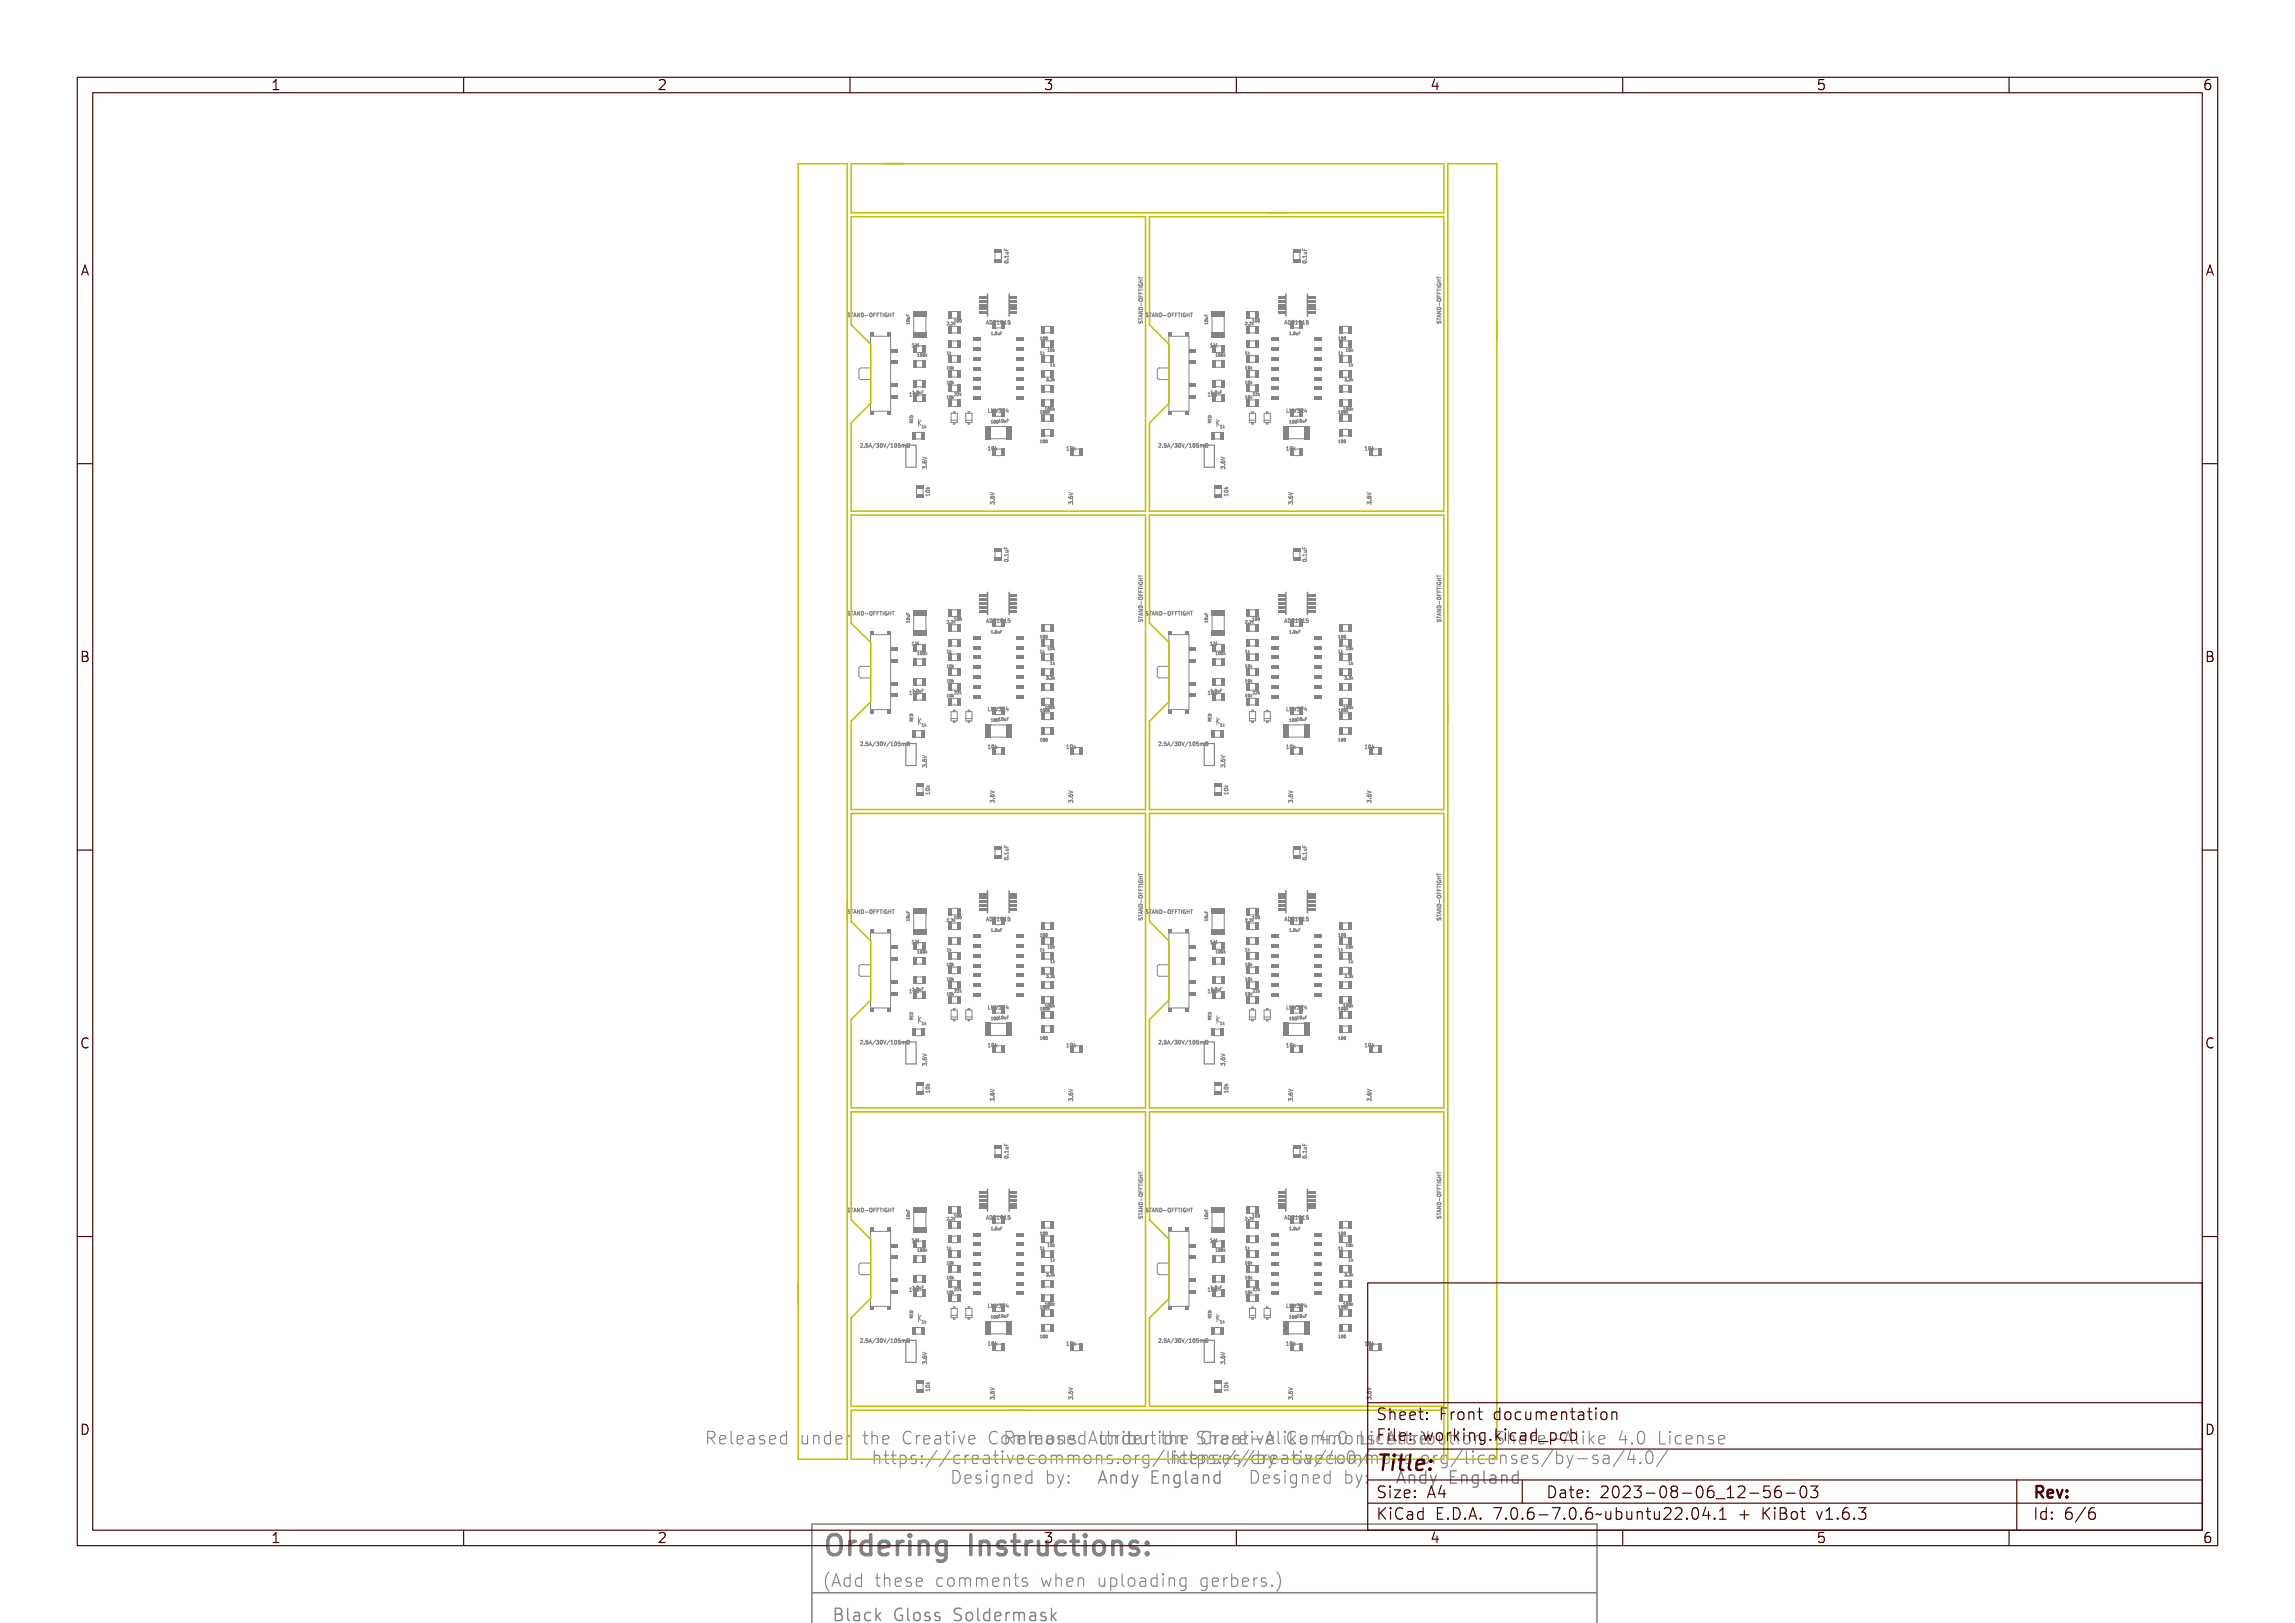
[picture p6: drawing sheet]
<svg xmlns="http://www.w3.org/2000/svg" width="297mm" height="210mm" viewBox="0 0 297 210" stroke-linecap="round" stroke-linejoin="round" font-family="sans-serif">
<defs><g id="words">
<text font-size="3.5" fill="#480000" x="106.3" y="201.1">Ordering Instructions:</text>
<text font-size="2.7" fill="#480000" x="178" y="190.3">Title:</text>
<g font-size="2.2" fill="#848484">
<text x="91.1" y="187">Released under the Creative Commons Attribution Share-Alike 4.0 License</text>
<text x="111.4" y="189.6">https://creativecommons.org/licenses/by-sa/4.0/</text>
<text x="129.7" y="187">Released under the Creative Commons Attribution Share-Alike 4.0 License</text>
<text x="150" y="189.6">https://creativecommons.org/licenses/by-sa/4.0/</text>
<text x="122.8" y="192.1">Designed by:</text>
<text x="161.5" y="192.1">Designed by:</text>
<text x="106.3" y="205.2">(Add these comments when uploading gerbers.)</text>
</g>
<g font-size="2.1" fill="#848484">
<text x="141.9" y="192.1">Andy England</text>
<text x="180.5" y="192.1">Andy England</text>
<text x="107.6" y="209.9">Black Gloss Soldermask</text>
</g>
<g font-size="2" fill="#480000">
<text x="178" y="183.7">Sheet: Front documentation</text>
<text x="178" y="186.5">File: working.kicad_pcb</text>
<text x="178" y="193.9">Size: A4</text>
<text x="178" y="196.6">KiCad E.D.A. 7.0.6-7.0.6~ubuntu22.04.1 + KiBot v1.6.3</text>
<text x="200" y="193.9">Date: 2023-08-06_12-56-03</text>
<text x="263" y="196.6">Id: 6/6</text>
<text x="263" y="193.9">Rev:</text>
</g>
<g font-size="1.7" fill="#480000">
<text x="35" y="11.7">1</text>
<text x="85" y="11.7">2</text>
<text x="135" y="11.7">3</text>
<text x="185" y="11.7">4</text>
<text x="235" y="11.7">5</text>
<text x="285" y="11.7">6</text>
<text x="10.5" y="35.7">A</text>
<text x="285.5" y="35.7">A</text>
<text x="10.5" y="85.6">B</text>
<text x="285.5" y="85.6">B</text>
<text x="10.5" y="135.7">C</text>
<text x="285.5" y="135.7">C</text>
<text x="10.5" y="185.6">D</text>
<text x="285.5" y="185.6">D</text>
<text x="35" y="199.7">1</text>
<text x="85" y="199.7">2</text>
<text x="135" y="199.7">3</text>
<text x="185" y="199.7">4</text>
<text x="235" y="199.7">5</text>
<text x="285" y="199.7">6</text>
</g>
<g font-size=".7" fill="#848484">
<text x="130.4" y="34.1" transform="rotate(-90 130.4 34.1)">0.1uF</text>
<text x="110" y="41">STAND-OFFTIGHT</text>
<text x="147.8" y="41.6" transform="rotate(-90 147.8 41.6)">STAND-OFFTIGHT</text>
<text x="148.6" y="41">STAND-OFFTIGHT</text>
<text x="118.3" y="44.9">1M</text>
<text x="127.8" y="42">ADS1015</text>
<text x="156.9" y="44.9">1M</text>
<text x="166.4" y="42">ADS1015</text>
<text x="117.9" y="51.3">10k</text>
<text x="128" y="53.4">LMV324</text>
<text x="156.5" y="51.3">10k</text>
<text x="166.6" y="53.4">LMV324</text>
<text x="112.4" y="57.9">2.5A/30V/105mΩ</text>
<text x="128" y="58.2">10k</text>
<text x="138.2" y="58.2">10k</text>
<text x="151" y="57.9">2.5A/30V/105mΩ</text>
<text x="166.6" y="58.2">10k</text>
<text x="176.8" y="58.2">10k</text>
<text x="158.9" y="64.2" transform="rotate(-90 158.9 64.2)">10k</text>
<text x="169.1" y="72.7" transform="rotate(-90 169.1 72.7)">0.1uF</text>
<text x="110" y="79.6">STAND-OFFTIGHT</text>
<text x="118.3" y="83.5">1M</text>
<text x="127.8" y="80.6">ADS1015</text>
<text x="147.8" y="80.2" transform="rotate(-90 147.8 80.2)">STAND-OFFTIGHT</text>
<text x="148.6" y="79.6">STAND-OFFTIGHT</text>
<text x="156.9" y="83.5">1M</text>
<text x="166.4" y="80.6">ADS1015</text>
<text x="117.9" y="89.9">10k</text>
<text x="156.5" y="89.9">10k</text>
<text x="128" y="92.1">LMV324</text>
<text x="166.6" y="92.1">LMV324</text>
<text x="112.4" y="96.5">2.5A/30V/105mΩ</text>
<text x="128" y="96.9">10k</text>
<text x="138.2" y="96.9">10k</text>
<text x="151" y="96.5">2.5A/30V/105mΩ</text>
<text x="166.6" y="96.9">10k</text>
<text x="176.8" y="96.9">10k</text>
<text x="169.1" y="111.3" transform="rotate(-90 169.1 111.3)">0.1uF</text>
<text x="110" y="118.2">STAND-OFFTIGHT</text>
<text x="127.8" y="119.2">ADS1015</text>
<text x="147.8" y="118.8" transform="rotate(-90 147.8 118.8)">STAND-OFFTIGHT</text>
<text x="148.6" y="118.2">STAND-OFFTIGHT</text>
<text x="166.4" y="119.2">ADS1015</text>
<text x="186.5" y="118.8" transform="rotate(-90 186.5 118.8)">STAND-OFFTIGHT</text>
<text x="118.3" y="122.1">1M</text>
<text x="156.9" y="122.1">1M</text>
<text x="117.9" y="128.5">10k</text>
<text x="128" y="130.7">LMV324</text>
<text x="156.5" y="128.5">10k</text>
<text x="166.6" y="130.7">LMV324</text>
<text x="112.4" y="135.1">2.5A/30V/105mΩ</text>
<text x="128" y="135.5">10k</text>
<text x="138.2" y="135.5">10k</text>
<text x="151" y="135.1">2.5A/30V/105mΩ</text>
<text x="166.6" y="135.5">10k</text>
<text x="176.8" y="135.5">10k</text>
<text x="120.3" y="141.4" transform="rotate(-90 120.3 141.4)">10k</text>
<text x="110" y="156.8">STAND-OFFTIGHT</text>
<text x="118.3" y="160.7">1M</text>
<text x="127.8" y="157.8">ADS1015</text>
<text x="147.8" y="157.4" transform="rotate(-90 147.8 157.4)">STAND-OFFTIGHT</text>
<text x="148.6" y="156.8">STAND-OFFTIGHT</text>
<text x="156.9" y="160.7">1M</text>
<text x="166.4" y="157.8">ADS1015</text>
<text x="117.9" y="167.1">10k</text>
<text x="156.5" y="167.1">10k</text>
<text x="112.4" y="173.7">2.5A/30V/105mΩ</text>
<text x="128" y="169.3">LMV324</text>
<text x="151" y="173.7">2.5A/30V/105mΩ</text>
<text x="166.6" y="169.3">LMV324</text>
<text x="128" y="174.1">10k</text>
<text x="138.2" y="174.1">10k</text>
<text x="166.6" y="174.1">10k</text>
<text x="176.8" y="174.1">10k</text>
</g>
<g font-size=".5" fill="#848484">
<text x="123.6" y="41.7">100</text>
<text x="162.2" y="41.7">100</text>
<text x="118.9" y="46.1">100k</text>
<text x="122.5" y="42.1">2.2k</text>
<text x="122.5" y="45.9">1k</text>
<text x="122.5" y="47.8">10k</text>
<text x="128.2" y="43.3">1.0uF</text>
<text x="134.5" y="44">100</text>
<text x="134.5" y="45.9">1k</text>
<text x="135.7" y="45.5">10k</text>
<text x="136" y="47.4">1k</text>
<text x="157.5" y="46.1">100k</text>
<text x="161.1" y="47.8">10k</text>
<text x="161.1" y="42.1">2.2k</text>
<text x="161.1" y="45.9">1k</text>
<text x="166.8" y="43.3">1.0uF</text>
<text x="173.1" y="45.9">1k</text>
<text x="173.1" y="44">100</text>
<text x="174.3" y="45.5">10k</text>
<text x="174.6" y="47.4">1k</text>
<text x="118" y="51">1.0uF</text>
<text x="122.5" y="49.7">10k</text>
<text x="122.5" y="51.6">10k</text>
<text x="123.6" y="51.2">22k</text>
<text x="134.5" y="53.5">100k</text>
<text x="135.4" y="49.3">3.3k</text>
<text x="135.4" y="53.1">100k</text>
<text x="156.6" y="51">1.0uF</text>
<text x="161.1" y="51.6">10k</text>
<text x="161.1" y="49.7">10k</text>
<text x="162.2" y="51.2">22k</text>
<text x="173.1" y="53.5">100k</text>
<text x="174" y="53.1">100k</text>
<text x="174" y="49.3">3.3k</text>
<text x="118.1" y="54.6" transform="rotate(-90 118.1 54.6)">RED</text>
<text x="119.3" y="55.4">1k</text>
<text x="128.2" y="54.8">100</text>
<text x="129.4" y="54.6">10uF</text>
<text x="134.5" y="57.3">100</text>
<text x="157.9" y="55.4">1k</text>
<text x="166.8" y="54.8">100</text>
<text x="168" y="54.6">10uF</text>
<text x="173.1" y="57.3">100</text>
<text x="122.5" y="80.7">2.2k</text>
<text x="123.6" y="80.3">100</text>
<text x="128.2" y="81.9">1.0uF</text>
<text x="134.5" y="82.6">100</text>
<text x="161.1" y="80.7">2.2k</text>
<text x="162.2" y="80.3">100</text>
<text x="166.8" y="81.9">1.0uF</text>
<text x="173.1" y="82.6">100</text>
<text x="118" y="89.6">1.0uF</text>
<text x="118.9" y="84.7">100k</text>
<text x="122.5" y="86.4">10k</text>
<text x="122.5" y="88.3">10k</text>
<text x="122.5" y="84.5">1k</text>
<text x="123.6" y="89.8">22k</text>
<text x="134.5" y="84.5">1k</text>
<text x="135.4" y="87.9">3.3k</text>
<text x="135.7" y="84.1">10k</text>
<text x="136" y="86">1k</text>
<text x="156.6" y="89.6">1.0uF</text>
<text x="157.5" y="84.7">100k</text>
<text x="161.1" y="86.4">10k</text>
<text x="161.1" y="84.5">1k</text>
<text x="161.1" y="88.3">10k</text>
<text x="162.2" y="89.8">22k</text>
<text x="173.1" y="84.5">1k</text>
<text x="174" y="87.9">3.3k</text>
<text x="174.3" y="84.1">10k</text>
<text x="174.6" y="86">1k</text>
<text x="118.1" y="93.2" transform="rotate(-90 118.1 93.2)">RED</text>
<text x="119.3" y="94">1k</text>
<text x="122.5" y="90.2">10k</text>
<text x="128.2" y="93.4">100</text>
<text x="129.4" y="93.3">10uF</text>
<text x="134.5" y="95.9">100</text>
<text x="134.5" y="92.1">100k</text>
<text x="135.4" y="91.7">100k</text>
<text x="156.7" y="93.2" transform="rotate(-90 156.7 93.2)">RED</text>
<text x="157.9" y="94">1k</text>
<text x="161.1" y="90.2">10k</text>
<text x="166.8" y="93.4">100</text>
<text x="168" y="93.3">10uF</text>
<text x="173.1" y="92.1">100k</text>
<text x="173.1" y="95.9">100</text>
<text x="174" y="91.7">100k</text>
<text x="122.5" y="119.3">2.2k</text>
<text x="123.6" y="118.9">100</text>
<text x="161.1" y="119.3">2.2k</text>
<text x="162.2" y="118.9">100</text>
<text x="118.9" y="123.3">100k</text>
<text x="122.5" y="123.1">1k</text>
<text x="122.5" y="125">10k</text>
<text x="128.2" y="120.6">1.0uF</text>
<text x="134.5" y="123.1">1k</text>
<text x="134.5" y="121.2">100</text>
<text x="135.7" y="122.7">10k</text>
<text x="136" y="124.6">1k</text>
<text x="157.5" y="123.3">100k</text>
<text x="161.1" y="125">10k</text>
<text x="161.1" y="123.1">1k</text>
<text x="166.8" y="120.6">1.0uF</text>
<text x="173.1" y="123.1">1k</text>
<text x="173.1" y="121.2">100</text>
<text x="174.3" y="122.7">10k</text>
<text x="174.6" y="124.6">1k</text>
<text x="118" y="128.2">1.0uF</text>
<text x="118.1" y="131.8" transform="rotate(-90 118.1 131.8)">RED</text>
<text x="122.5" y="128.8">10k</text>
<text x="122.5" y="126.9">10k</text>
<text x="123.6" y="128.4">22k</text>
<text x="128.2" y="132">100</text>
<text x="129.4" y="131.9">10uF</text>
<text x="134.5" y="130.7">100k</text>
<text x="135.4" y="130.3">100k</text>
<text x="135.4" y="126.5">3.3k</text>
<text x="156.6" y="128.2">1.0uF</text>
<text x="156.7" y="131.8" transform="rotate(-90 156.7 131.8)">RED</text>
<text x="161.1" y="128.8">10k</text>
<text x="161.1" y="126.9">10k</text>
<text x="162.2" y="128.4">22k</text>
<text x="166.8" y="132">100</text>
<text x="168" y="131.9">10uF</text>
<text x="173.1" y="130.7">100k</text>
<text x="174" y="130.3">100k</text>
<text x="174" y="126.5">3.3k</text>
<text x="119.3" y="132.6">1k</text>
<text x="134.5" y="134.5">100</text>
<text x="157.9" y="132.6">1k</text>
<text x="173.1" y="134.5">100</text>
<text x="118.9" y="162">100k</text>
<text x="122.5" y="157.9">2.2k</text>
<text x="122.5" y="161.7">1k</text>
<text x="123.6" y="157.5">100</text>
<text x="128.2" y="159.2">1.0uF</text>
<text x="134.5" y="161.7">1k</text>
<text x="134.5" y="159.8">100</text>
<text x="135.7" y="161.3">10k</text>
<text x="157.5" y="162">100k</text>
<text x="161.1" y="161.7">1k</text>
<text x="161.1" y="157.9">2.2k</text>
<text x="162.2" y="157.5">100</text>
<text x="166.8" y="159.2">1.0uF</text>
<text x="173.1" y="159.8">100</text>
<text x="173.1" y="161.7">1k</text>
<text x="174.3" y="161.3">10k</text>
<text x="118" y="166.8">1.0uF</text>
<text x="122.5" y="167.4">10k</text>
<text x="122.5" y="163.6">10k</text>
<text x="122.5" y="165.5">10k</text>
<text x="123.6" y="167">22k</text>
<text x="135.4" y="165.1">3.3k</text>
<text x="136" y="163.2">1k</text>
<text x="156.6" y="166.8">1.0uF</text>
<text x="161.1" y="165.5">10k</text>
<text x="161.1" y="163.6">10k</text>
<text x="161.1" y="167.4">10k</text>
<text x="162.2" y="167">22k</text>
<text x="174" y="165.1">3.3k</text>
<text x="174.6" y="163.2">1k</text>
<text x="118.1" y="170.4" transform="rotate(-90 118.1 170.4)">RED</text>
<text x="119.3" y="171.2">1k</text>
<text x="128.2" y="170.6">100</text>
<text x="129.4" y="170.5">10uF</text>
<text x="134.5" y="173.1">100</text>
<text x="134.5" y="169.3">100k</text>
<text x="135.4" y="168.9">100k</text>
<text x="156.7" y="170.4" transform="rotate(-90 156.7 170.4)">RED</text>
<text x="157.9" y="171.2">1k</text>
<text x="166.8" y="170.6">100</text>
<text x="168" y="170.5">10uF</text>
<text x="173.1" y="173.1">100</text>
<text x="173.1" y="169.3">100k</text>
<text x="174" y="168.9">100k</text>
</g>
</g></defs>
<g fill="none" stroke="#848484" stroke-width=".18">
<path d="M142.4 190.6h.3l.4 1.5h-.2l-.1-.4h-.5l-.1 .4h-.3zM142.5 190.8l.3 .8h-.5zM143.4 191h.2v.1a.38 .38 0 0 1 .4-.1 .38 .38 0 0 1 .3 .4v.7h-.2v-.8l-.1-.2a.29 .29 0 0 0-.3 .1 .29 .29 0 0 0-.1 .3v.6h-.2zM144.7 191.1a.38 .38 0 0 1 .7 0v-.6h.2v1.6h-.2v-.1a.44 .44 0 0 1-.6 .1 .44 .44 0 0 1-.2-.6zM144.9 191.2a.26 .26 0 0 1 .3-.1 .26 .26 0 0 1 .1 .2l.1 .2a.35 .35 0 0 1-.3 .5l-.2-.1-.1-.2zM145.9 191h.2l.3 .9 .3-.9h.3l-.6 1.4-.2 .2h-.3v-.2h.3l.1-.3zM148.5 190.6h.9v.1h-.7v.5h.7v.2h-.7v.5h.8v.2h-1zM149.8 191h.2v.1a.38 .38 0 0 1 .5-.1 .38 .38 0 0 1 .2 .4v.7h-.2v-.8l-.1-.2a.29 .29 0 0 0-.3 .1 .29 .29 0 0 0-.1 .3v.6h-.2zM151.1 191.1a.38 .38 0 0 1 .7 0v-.1h.2v1a.57 .57 0 0 1-.9 .5v-.2a.39 .39 0 0 0 .5 .1 .39 .39 0 0 0 .2-.5 .44 .44 0 0 1-.6 .2 .44 .44 0 0 1-.2-.6zM151.3 191.2a.26 .26 0 0 1 .3-.1 .26 .26 0 0 1 .2 .2v.2a.35 .35 0 0 1-.3 .5 .5 .5 0 0 1-.2-.8zM152.3 190.5h.5v1.3l.1 .1 .3 .1v.1a.43 .43 0 0 1-.6-.4v-1.1h-.3zM153.7 191a.53 .53 0 0 1 .6-.1 .53 .53 0 0 1 .3 .6v.6h-.2v-.1a.41 .41 0 0 1-.6 .2 .41 .41 0 0 1-.2-.6 .41 .41 0 0 1 .5-.2h.3a.38 .38 0 0 0-.3-.3 .38 .38 0 0 0-.4 .1z"/>
<path d="M153.9 191.6l.5-.1a.33 .33 0 0 1-.2 .4 .33 .33 0 0 1-.4 0zM154.9 191h.2v.1a.38 .38 0 0 1 .5-.1 .38 .38 0 0 1 .2 .4v.7h-.2v-.8l-.1-.2a.29 .29 0 0 0-.3 .1 .29 .29 0 0 0-.1 .3v.6h-.2zM156.3 191.1a.38 .38 0 0 1 .6 0v-.6h.2v1.6h-.2v-.1a.44 .44 0 0 1-.6 .1 .44 .44 0 0 1-.2-.6zM156.4 191.2a.26 .26 0 0 1 .3-.1 .26 .26 0 0 1 .2 .2v.2a.35 .35 0 0 1-.3 .5l-.2-.1v-.2zM157.7 190.9h.2M157.9 190.3v1.6M157.9 191.8l-.2 .1M181 190.6h.3l.5 1.5h-.3l-.1-.4h-.5l-.1 .4h-.3zM181.1 190.8l.3 .8h-.5zM182 191h.2v.1a.38 .38 0 0 1 .5-.1 .38 .38 0 0 1 .2 .4v.7h-.2v-.8l-.1-.2a.29 .29 0 0 0-.3 .1 .29 .29 0 0 0-.1 .3v.6h-.2zM183.3 191.1a.38 .38 0 0 1 .7 0v-.6h.2v1.6h-.2v-.1a.44 .44 0 0 1-.6 .1 .44 .44 0 0 1-.2-.6zM183.5 191.2a.26 .26 0 0 1 .3-.1 .26 .26 0 0 1 .1 .2l.1 .2a.35 .35 0 0 1-.3 .5l-.2-.1-.1-.2z"/>
<path d="M184.5 191h.2l.3 .9 .4-.9h.2l-.6 1.4-.2 .2h-.2v-.2h.2l.1-.3zM187.1 190.6h1v.1h-.8v.5h.7v.2h-.7v.5h.8v.2h-1zM188.4 191h.2v.1a.38 .38 0 0 1 .5-.1 .38 .38 0 0 1 .2 .4v.7h-.2v-.8l-.1-.2a.29 .29 0 0 0-.3 .1 .29 .29 0 0 0-.1 .3v.6h-.2zM189.7 191.1a.38 .38 0 0 1 .7 0v-.1h.2v1a.57 .57 0 0 1-.8 .5v-.2a.39 .39 0 0 0 .4 .1 .39 .39 0 0 0 .2-.5 .44 .44 0 0 1-.6 .2 .44 .44 0 0 1-.2-.6zM189.9 191.2a.26 .26 0 0 1 .3-.1 .26 .26 0 0 1 .2 .2v.2a.35 .35 0 0 1-.3 .5 .5 .5 0 0 1-.2-.8zM190.9 190.5h.5l.1 1.3v.1l.4 .1v.1a.43 .43 0 0 1-.6-.4v-1.1h-.4zM192.3 191a.53 .53 0 0 1 .6-.1 .53 .53 0 0 1 .3 .6v.6h-.2v-.1a.41 .41 0 0 1-.5 .2 .41 .41 0 0 1-.3-.6 .41 .41 0 0 1 .5-.2h.3a.38 .38 0 0 0-.3-.3 .38 .38 0 0 0-.4 .1zM192.5 191.6l.5-.1a.33 .33 0 0 1-.2 .4 .33 .33 0 0 1-.4 0zM193.6 191h.1v.1a.38 .38 0 0 1 .5-.1 .38 .38 0 0 1 .2 .4v.7h-.1l-.1-.8-.1-.2a.29 .29 0 0 0-.3 .1 .29 .29 0 0 0-.1 .3v.6h-.1zM194.9 191.1a.38 .38 0 0 1 .6 0v-.6h.2v1.6h-.2v-.1a.44 .44 0 0 1-.6 .1 .44 .44 0 0 1-.1-.6zM195 191.2a.26 .26 0 0 1 .3-.1 .26 .26 0 0 1 .2 .2v.2a.35 .35 0 0 1-.3 .5l-.2-.1v-.2zM196.3 190.9h.2"/>
<path d="M196.5 190.3v1.6M196.5 191.8l-.2 .1M107.8 208.4a.81 .81 0 0 1 .9 .2v.3l-.2 .2a.43 .43 0 0 1 .3 .5 .43 .43 0 0 1-.6 .3h-.4zM108 209.2a.47 .47 0 0 1 .6 .1 .29 .29 0 0 1-.1 .3 .29 .29 0 0 1-.3 .1h-.2zM108 208.5h.2a.24 .24 0 0 1 .3 .3 .24 .24 0 0 1-.3 .2h-.2zM109.1 208.3h.5v1.3l.1 .1h.3v.2a.43 .43 0 0 1-.6-.4v-1.1h-.3zM110.4 208.8a.53 .53 0 0 1 .6-.1 .53 .53 0 0 1 .3 .5v.7h-.2v-.2a.41 .41 0 0 1-.5 .2 .41 .41 0 0 1-.3-.5 .41 .41 0 0 1 .5-.2h.3a.38 .38 0 0 0-.3-.4 .38 .38 0 0 0-.4 .2zM110.6 209.4l.5-.1a.33 .33 0 0 1-.2 .4 .33 .33 0 0 1-.4-.1zM111.8 208.9l.5-.2 .3 .1v.2a.43 .43 0 0 0-.6 0 .43 .43 0 0 0-.1 .5 .4 .4 0 0 0 .7 .1v.2a.62 .62 0 0 1-.9-.1 .62 .62 0 0 1 .1-.8zM113 208.3h.2v.9l.5-.5h.2l-.4 .5 .5 .7h-.2l-.5-.6-.1 .1v.5h-.2zM115.6 208.5l.3-.2h.2l.3 .1v.2a.46 .46 0 0 0-.6 0 .46 .46 0 0 0-.2 .5 .44 .44 0 0 0 .1 .5 .44 .44 0 0 0 .6 .1v-.4h-.3v-.2h.5v.7a.65 .65 0 0 1-.8 0 .65 .65 0 0 1-.3-.7zM116.8 208.3h.5v1.3l.1 .1h.3v.2a.43 .43 0 0 1-.6-.4v-1.1h-.3z"/>
<path d="M118.2 208.9a.59 .59 0 0 1 .8 .1 .59 .59 0 0 1-.1 .8 .59 .59 0 0 1-.8-.1 .59 .59 0 0 1 .1-.8zM118.3 209a.28 .28 0 0 1 .3-.1 .28 .28 0 0 1 .2 .2v.2a.35 .35 0 0 1-.3 .5l-.2-.1-.1-.2zM119.5 208.8l.5-.1 .2 .1v.2a.34 .34 0 0 0-.6 .1v.1a.48 .48 0 0 1 .6 .5l-.2 .2h-.3h-.3v-.2a.42 .42 0 0 0 .6-.1v-.1a.49 .49 0 0 1-.6-.6zM120.8 208.8l.5-.1 .2 .1v.2a.34 .34 0 0 0-.6 .1v.1a.48 .48 0 0 1 .6 .5l-.2 .2h-.3h-.3v-.2a.42 .42 0 0 0 .6-.1v-.1a.49 .49 0 0 1-.6-.6zM123.3 208.5l.6-.2 .2 .1v.2a.36 .36 0 0 0-.5-.1 .36 .36 0 0 0-.2 .4l.1 .1a.53 .53 0 0 1 .6 .2 .53 .53 0 0 1-.1 .6l-.6 .1-.2-.1v-.2a.47 .47 0 0 0 .8-.1l-.1-.2-.3-.1a.42 .42 0 0 1-.4-.3 .42 .42 0 0 1 .1-.4zM124.6 208.9a.59 .59 0 0 1 .8 .1 .59 .59 0 0 1-.1 .8 .59 .59 0 0 1-.8-.1 .59 .59 0 0 1 .1-.8zM124.7 209a.28 .28 0 0 1 .3-.1 .28 .28 0 0 1 .2 .2v.2a.35 .35 0 0 1-.3 .5l-.2-.1v-.2zM125.8 208.3h.5v1.3l.1 .1h.3v.2a.43 .43 0 0 1-.6-.4v-1.1h-.3zM127.1 208.9a.38 .38 0 0 1 .7 0v-.6h.2v1.6h-.2v-.1a.44 .44 0 0 1-.6 .1 .44 .44 0 0 1-.2-.6zM127.3 209a.26 .26 0 0 1 .3-.1 .26 .26 0 0 1 .1 .2l.1 .2a.35 .35 0 0 1-.3 .5l-.2-.1-.1-.2zM128.4 208.9a.51 .51 0 0 1 .7-.1 .51 .51 0 0 1 .2 .6h-.8a.45 .45 0 0 0 .3 .4 .45 .45 0 0 0 .5-.1v.1a.64 .64 0 0 1-.9-.1 .64 .64 0 0 1 0-.8zM128.6 209l.1-.1a.3 .3 0 0 1 .4 .3h-.6z"/>
<path d="M129.8 208.7h.2v.3a.43 .43 0 0 1 .6-.2v.2a.39 .39 0 0 0-.4-.1 .39 .39 0 0 0-.2 .4v.6h-.2zM130.8 208.7h.2v.1a.23 .23 0 0 1 .2-.1 .23 .23 0 0 1 .2 .2l.2-.2h.2a1.37 1.37 0 0 1 .1 1.2h-.2v-.9l-.1-.1-.1 .1v.9h-.2v-.9l-.2-.1-.1 .1v.9h-.2zM132.2 208.8a.53 .53 0 0 1 .6-.1 .53 .53 0 0 1 .3 .5v.7h-.2v-.2a.41 .41 0 0 1-.5 .2 .41 .41 0 0 1-.2-.5 .41 .41 0 0 1 .5-.2h.2a.38 .38 0 0 0-.3-.4 .38 .38 0 0 0-.4 .2zM132.4 209.4l.5-.1a.33 .33 0 0 1-.1 .4 .33 .33 0 0 1-.4-.1zM133.6 208.8l.5-.1 .2 .1v.2a.34 .34 0 0 0-.6 .1l.1 .1a.48 .48 0 0 1 .5 .5l-.2 .2h-.3h-.3v-.2a.42 .42 0 0 0 .7-.1l-.1-.1a.49 .49 0 0 1-.6-.6zM134.8 208.3h.2v.9l.5-.5h.3l-.5 .5 .5 .7h-.2l-.4-.6-.2 .1v.5h-.2zM136.2 209.1l.5 .6M136.7 208.6l-.6 .6"/>
</g>
<g fill="none" stroke="#848484" stroke-width=".13">
<path d="M130 33.1h.4v-.1v.2v-.1h-.4v.1zM130 32.2v.2h.2v-.2v.2l.2 .1h-.4zM130 33.8a.23 .23 0 0 1 .3-.1 .23 .23 0 0 1 .1 .3h-.4zM130 33.9a.18 .18 0 0 1 .2-.1 .18 .18 0 0 1 .2 .2h-.3zM130.1 32.6h.3v.1a.11 .11 0 0 1 .1 .1 .11 .11 0 0 1-.2 .1h-.2l.3-.2zM130.3 33.5l.1 .1zM147.4 38.5v.2h.2v-.2v.2l.2 .1h-.4zM147.4 38.1v.2h.2v-.2v.2l.2 .1h-.4zM147.4 37.7v.1l.4 .1h-.4v.1zM147.4 37.3v.1h.4v-.1v.3v-.1h-.4v.1zM147.4 36.5h.4l-.2 .1v.2h.2h-.4h.2v-.2zM147.4 36.1v.2h.4h-.4v.2z"/>
<path d="M147.4 35.8v.3M147.4 36.9h.1a.17 .17 0 0 0 .1 .3 .17 .17 0 0 0 .2-.2l-.2 .1v-.2h.2a.22 .22 0 0 1-.2 .3 .22 .22 0 0 1-.2-.3zM147.4 38.9l.4 .1a.23 .23 0 0 1-.2 .2 .23 .23 0 0 1-.2-.2zM147.4 39a.21 .21 0 0 1 .2-.1 .21 .21 0 0 1 .2 .2 .21 .21 0 0 1-.4-.1zM147.4 39.7h.4v.3h-.4zM147.5 39.8l.2-.1 .1 .2h-.4zM147.6 39.3l.1 .2zM168.6 33.1h.4l.1-.1v.2l-.1-.1h-.4v.1zM168.6 32.2v.2h.2v-.2v.2l.3 .1h-.5zM168.6 32.2v.2h.5M168.6 33.8a.23 .23 0 0 1 .3-.1 .23 .23 0 0 1 .1 .3h-.4zM168.6 33.8a.23 .23 0 0 1 .3-.1 .23 .23 0 0 1 .1 .3 .24 .24 0 0 1-.2 .1 .24 .24 0 0 1-.2-.3z"/>
<path d="M168.6 33.9a.18 .18 0 0 1 .2-.1 .18 .18 0 0 1 .2 .2h-.3zM168.7 32.6h.4l-.1 .1a.11 .11 0 0 1 .1 .1 .11 .11 0 0 1-.2 .1h-.2l.3-.2zM168.7 32.6h.4M168.8 32.3v.1M169 33.5l.1 .1zM169 33.6h.1M169 32.6v.2l-.3 .1M169.1 33.1v.2M169.1 33.2h-.5l.1 .1M186 38.5v.2h.2v-.2v.2l.3 .1h-.5zM186 38.1v.2h.2v-.2v.2l.3 .1h-.5zM186 37.7v.1l.5 .1h-.5v.1z"/>
<path d="M186 37.3v.1h.4l.1-.1v.3l-.1-.1h-.4v.1zM186 36.5h.5l-.3 .1v.2h.3h-.5h.2v-.2zM186 36.1v.2h.5h-.5v.2zM186 35.8v.3M186 37.4v.3M186 37.8v.2h.5M186 38.2v.2h.5M186 37.5h.5M186 37.2h.5M186 36.5h.5M186 36.2h.5M186 35.9h.5"/>
<path d="M186 39a.23 .23 0 0 1 .3-.1 .23 .23 0 0 1 .1 .3h-.4zM186 36.7a.22 .22 0 0 0 .2 .3 .22 .22 0 0 0 .2-.3h-.1v.1M186 38.7h.4l.1 .2-.2 .1h-.2zM186 39.9a.26 .26 0 0 1 .3-.1 .26 .26 0 0 1 .2 .2h-.5zM186 36.9h.1a.17 .17 0 0 0 .1 .3 .17 .17 0 0 0 .2-.2l-.2 .1v-.2h.2a.22 .22 0 0 1-.2 .3 .22 .22 0 0 1-.2-.3zM186 39a.21 .21 0 0 1 .2-.1 .21 .21 0 0 1 .2 .2 .21 .21 0 0 1-.4-.1zM186 39.7h.4l.1 .3h-.5zM186.1 39.8l.2-.1 .1 .2h-.4zM186.2 36.2v.3M186.2 37.9v.1M186.2 38.3v.1M186.3 39.3v.2z"/>
<path d="M186.3 39.2v.4M109.7 41h.2M109.8 40.5l-.1 .1 .1 .1M110 40.5h.3l-.2 .2a.18 .18 0 0 1 .2 .2 .18 .18 0 0 1-.3 .1v-.1h.2v-.1a.15 .15 0 0 1-.2-.1 .15 .15 0 0 1 0-.2zM110.4 40.5h.3l-.1 .1v.4l-.1-.4zM110.9 40.5h.1l.1 .5-.1-.1h-.2l-.1 .1zM110.9 40.6l.1 .2h-.1zM111.2 40.5h.1l.1 .4 .1-.4v.5h-.1l-.2-.4v.4zM111.4 57.4h.1l.1 .1-.3 .4h.3M111.6 40.5a.25 .25 0 0 1 .3 .2 .25 .25 0 0 1-.3 .3zM111.6 40.6a.18 .18 0 0 1 .2 .1 .18 .18 0 0 1-.2 .2zM111.8 57.8v.1"/>
<path d="M112 40.8h.2zM112.1 57.8v.1M112.1 57.9h.2M112.3 57.4h-.2v.2h.2M112.4 40.5a.23 .23 0 0 1 .2 .2 .23 .23 0 0 1-.2 .3l-.1-.3zM112.4 40.6a.17 .17 0 0 1 .2 .1 .17 .17 0 0 1-.2 .2zM112.5 57.4a.18 .18 0 0 1 .3 .1 .18 .18 0 0 1-.2 .2l-.1 .1 .3 .1h-.3l.2-.4zM112.8 40.5h.2l-.2 .1v.1h.2l-.2 .1v.2zM113 57.8l.1 .1zM113.1 40.5h.3l-.2 .1v.1h.2l-.2 .1v.2h-.1zM113.3 57.4h.2h-.2v.2a.16 .16 0 0 1 .2 0 .16 .16 0 0 1 0 .3 .16 .16 0 0 1-.2-.1 .13 .13 0 0 0 .1 0 .13 .13 0 0 0 .1-.2 .13 .13 0 0 0-.2 0zM113.5 40.5h.3l-.1 .1v.4l-.1-.4z"/>
<path d="M113.8 57.4l.2 .5-.1-.2h-.2l-.1 .2zM113.8 57.4l.1 .3h-.2zM113.9 40.5h.3l-.1 .1v.3l.1 .1h-.3l.1-.1v-.3zM114.3 57.4l-.3 .5zM114.3 40.6l.2-.1 .1 .1a.17 .17 0 0 0-.2 .1 .17 .17 0 0 0 .1 .2v-.2h.1v.2a.23 .23 0 0 1-.3 0 .23 .23 0 0 1 0-.3zM114.4 57.4h.1a.12 .12 0 0 1 .2 0 .12 .12 0 0 1-.1 .2 .16 .16 0 0 1 .1 .3 .16 .16 0 0 1-.3-.1h.2a.1 .1 0 0 0 0-.1 .1 .1 0 0 0-.1-.1l.1-.1zM114.7 40.5l.1 .2h.1l.1-.2v.5l-.1-.2h-.1l-.1 .2zM114.9 57.4a.23 .23 0 0 1 .2 .2 .23 .23 0 0 1-.2 .3l-.1-.3zM114.9 57.4a.17 .17 0 0 1 .2 .2 .17 .17 0 0 1-.2 .2zM115 40.5h.4l-.1 .1v.4l-.1-.4zM115.2 57.4l.2 .4 .1-.4-.1 .5h-.1zM115.5 40.5h.2"/>
<path d="M115.8 57.4l-.2 .5zM116 57.4h.2v.4l.1 .1h-.3l.1-.1v-.4zM116.5 57.4a.23 .23 0 0 1 .2 .2 .23 .23 0 0 1-.2 .3l-.1-.3zM116.5 57.4a.17 .17 0 0 1 .1 .2 .17 .17 0 0 1-.1 .2zM116.8 57.4h.2h-.2v.2a.16 .16 0 0 1 .3 0 .16 .16 0 0 1-.1 .3 .16 .16 0 0 1-.2-.1 .13 .13 0 0 0 .1 0 .13 .13 0 0 0 .1-.2 .13 .13 0 0 0-.2 0zM117.1 57.5h.4v.4l-.1-.3-.1 .3-.1-.3-.1 .3zM117.3 40.7v.2h.4M117.3 41.6h.4v-.1v.3v-.1h-.3v.1zM117.3 40.6l.1 .2h.1v-.1v.1l.2 .1h-.4zM117.3 41.3a.18 .18 0 0 1 .3-.1 .18 .18 0 0 1 .1 .3h-.3zM117.3 41.4a.18 .18 0 0 1 .3-.1 .18 .18 0 0 1 .1 .2h-.1a.18 .18 0 0 1-.2 .1 .18 .18 0 0 1-.1-.2zM117.4 41.3l.3 .1h-.2z"/>
<path d="M117.4 41h.3v.1l-.3 .1 .3-.1zM117.4 41h.3M117.5 40.7v.2M117.6 57.5a.2 .2 0 0 1 .3 0 .2 .2 0 0 1-.1 .3l.1 .1-.2-.1a.17 .17 0 0 0 .1-.2 .17 .17 0 0 0-.2-.1l.1 .4h-.2l.1-.1zM117.6 41l.1 .2h-.3M117.7 41.8h-.4l.1 .1M117.7 41.7v.2M117.8 54v.2h.1v-.2l.1 .2h.1v-.2v.2h-.3zM117.8 54.4h.2l.1-.1-.1 .2h.1h-.3zM117.8 53.8h.3v.2h-.3zM117.8 54.4h.1v.1h-.1zM117.9 53.8h.1l.1 .1h-.3z"/>
<path d="M117.9 50.8h.2v.4l.1 .1h-.2l.1-.1v-.4zM118 44.9h.3M118.1 50.6h.1v.3l.1 .1h-.2l.1-.4zM118.1 44.5l-.1 .1M118.4 50.8a.23 .23 0 0 1 .2 .2 .23 .23 0 0 1-.2 .3l-.1-.3zM118.4 50.8a.17 .17 0 0 1 .1 .2 .17 .17 0 0 1-.1 .2zM118.4 50.9l.1 .1zM118.7 50.6a.16 .16 0 0 1 .2 .2 .16 .16 0 0 1-.2 .1zM118.7 50.8l.1 .3 .2-.2-.1 .1 .1 .3-.2-.2-.1 .2zM118.7 50.6l.1 .1v.2zM118.7 46.1h.3M118.8 45.8l-.1 .1"/>
<path d="M118.9 45.8h.2v.3h-.2l.1-.3zM118.9 50.7l.1 .2 .2-.2v.3l-.2-.1zM119.3 50.6h.2h-.2v.1h.2l-.2 .1v.2zM119.3 45.8a.16 .16 0 0 1 .1 .2 .16 .16 0 0 1-.2 .1zM119.3 45.8l.1 .1-.1 .2zM119.4 59.7l.1 .2h.4M119.4 59.1l.5 .2-.5 .2M119.4 59l.5 .2v.1l-.5 .1 .5-.2zM119.4 59.5h.1a.15 .15 0 0 0 0 .2 .15 .15 0 0 0 .2 0 .17 .17 0 0 1 0-.2 .17 .17 0 0 1 .2 .1 .17 .17 0 0 1-.1 .2 .23 .23 0 0 1-.3 0 .23 .23 0 0 1-.1-.3zM119.6 45.8a.16 .16 0 0 1 .1 .2 .16 .16 0 0 1-.2 .1zM119.6 45.8l.1 .1-.1 .2zM119.8 45.8l.1 .2 .1-.1-.1 .1 .1 .1-.1-.1-.1 .1z"/>
<path d="M119.9 59.9v-.2l-.2-.1-.1 .1 .1 .2M119.9 59.9h.1M122.5 41.7l.2 .1-.1 .2 .1 .1h-.2l.2-.3zM122.5 47.4h.2v.3v.1h-.2l.1-.3zM122.5 49.3h.2v.3v.1h-.2l.1-.3zM122.5 51.3l.2-.1v.4h-.2l.1-.3zM122.9 47.4a.16 .16 0 0 1 .1 .2 .16 .16 0 0 1-.2 .1zM122.9 49.3a.16 .16 0 0 1 .1 .2 .16 .16 0 0 1-.2 .1zM122.9 51.2a.16 .16 0 0 1 .1 .2 .16 .16 0 0 1-.2 .2zM122.9 42v.1zM122.9 47.5h.1l-.1 .3zM122.9 49.4h.1l-.1 .3z"/>
<path d="M122.9 51.3l.1 .1-.1 .2zM123.1 41.7l.2 .1-.2 .2 .2 .1h-.2l.2-.3zM123.1 47.4l.1 .2 .1-.1-.1 .1 .1 .2-.1-.2-.1 .2zM123.1 49.3l.1 .2 .1-.1-.1 .1 .1 .2-.1-.1-.1 .1zM123.1 51.2l.1 .2 .1-.1-.1 .1 .1 .2-.1-.1-.1 .1zM123.4 41.7l.1 .2 .1-.1-.1 .1 .1 .2-.1-.2-.1 .2zM123.5 41.4h.1M123.7 50.9h.2l-.2 .3h.2h-.2l.1-.2zM123.7 41.3h.1v.3l.1 .1h-.2l.1-.3zM123.9 50.9h.3l-.2 .3h.2h-.3l.2-.2zM124 41.3a.16 .16 0 0 1 .2 .2 .16 .16 0 0 1-.2 .1zM124 41.4h.1v.3z"/>
<path d="M124.3 50.8v.3l.2-.2-.1 .1 .1 .2-.2-.1v.1zM124.3 41.3a.16 .16 0 0 1 .2 .2 .16 .16 0 0 1-.2 .1zM124.3 41.4h.1v.3zM128 41.5h.1l.1 .5-.1-.1h-.2l-.1 .1zM128 41.6l.1 .2h-.1zM128.1 53h.1v.4h.2h-.3zM128.1 57.8h.2v.4h.1h-.3h.1v-.4zM128.2 54.4h.2v.3v.1h-.2l.1-.3zM128.2 43h.2v.3h-.2l.1-.3zM128.3 41.5a.25 .25 0 0 1 .3 .3 .25 .25 0 0 1-.3 .2zM128.3 41.6a.18 .18 0 0 1 .2 .2 .18 .18 0 0 1-.2 .2zM128.4 53h.1l.1 .2 .1-.2h.1v.4l-.1-.4-.1 .3-.1-.3-.1 .4z"/>
<path d="M128.5 57.8a.23 .23 0 0 1 .3 .2 .23 .23 0 0 1-.3 .2v-.2zM128.6 57.8a.17 .17 0 0 1 .1 .2 .17 .17 0 0 1-.2 .2zM128.6 54.4a.16 .16 0 0 1 .1 .2 .16 .16 0 0 1-.2 .1zM128.6 43.3h.1zM128.6 54.5h.1l-.1 .2zM128.7 41.6h.2l-.2 .1a.18 .18 0 0 1 .3 .2 .18 .18 0 0 1-.3 .1l.2-.1v-.1a.15 .15 0 0 1-.2-.1 .15 .15 0 0 1 0-.1zM128.8 53l.2 .4 .2-.4-.2 .4zM128.9 54.4a.16 .16 0 0 1 .1 .2 .16 .16 0 0 1-.2 .1zM128.9 43a.16 .16 0 0 1 .1 .2 .16 .16 0 0 1-.2 .1zM128.9 57.8v.2l.3-.1-.2 .1 .2 .2-.2-.1-.1 .1zM128.9 54.5h.1l-.1 .2zM128.9 43l.1 .1-.1 .2z"/>
<path d="M129.1 41.6l.1-.1v.5h.1h-.2h.1v-.4zM129.1 43.1l.1 .2 .1-.2v.2h-.2zM129.3 53a.12 .12 0 0 1 .2 0 .12 .12 0 0 1-.1 .2 .15 .15 0 0 1 .1 .2 .15 .15 0 0 1-.3 0h.2a.1 .1 0 0 0 .1-.1 .11 .11 0 0 0-.2-.1l.2-.1zM129.3 54.6h.2M129.3 54.3v.1M129.4 43h.2h-.1v.1h.1l-.1 .1v.1zM129.5 54.3h.1v.3h.1h-.2v-.3zM129.5 41.5a.23 .23 0 0 1 .2 .3 .23 .23 0 0 1-.2 .2l-.1-.2zM129.5 41.6a.17 .17 0 0 1 .2 .2 .17 .17 0 0 1-.2 .1zM129.6 53h.1a.18 .18 0 0 1 .2 .1 .18 .18 0 0 1-.1 .2l-.1 .1h.2h-.3l.3-.3zM129.8 54.3a.17 .17 0 0 1 .2 .2 .17 .17 0 0 1-.2 .1zM129.8 54.3l.1 .1-.1 .2z"/>
<path d="M129.9 41.6l.1-.1v.5h.1h-.2h.1v-.4zM130 54.4l.1 .2 .2-.2v.2h-.2zM130.2 53h.1v.3v.1l-.1-.1h-.2zM130.2 53v.3h-.1zM130.2 41.5h.3l-.2 .1v.1a.16 .16 0 0 1 .2 .1 .16 .16 0 0 1-.1 .2 .16 .16 0 0 1-.2-.1 .13 .13 0 0 0 .2 .1 .13 .13 0 0 0 0-.2 .13 .13 0 0 0-.2 0zM130.3 54.3h.3h-.2v.1h.2l-.2 .1v.1zM134.6 43.6h.1v.3l.1 .1h-.2l.1-.3zM134.6 53.2l.1-.1v.4h.1h-.2l.1-.3zM134.6 57h.1v.3h.1h-.2l.1-.3zM134.9 43.6a.16 .16 0 0 1 .2 .2 .16 .16 0 0 1-.2 .1zM134.9 53.1a.16 .16 0 0 1 .2 .2 .16 .16 0 0 1-.2 .2zM134.9 57a.16 .16 0 0 1 .2 .1 .16 .16 0 0 1-.2 .2z"/>
<path d="M134.9 43.7h.1v.2zM134.9 53.2l.1 .1v.2zM134.9 57l.1 .1v.2zM135.2 43.6a.16 .16 0 0 1 .2 .2 .16 .16 0 0 1-.2 .1zM135.2 53.1a.16 .16 0 0 1 .2 .2 .16 .16 0 0 1-.2 .2zM135.2 57a.16 .16 0 0 1 .2 .1 .16 .16 0 0 1-.2 .2zM135.2 43.7h.1v.2zM135.2 53.2l.1 .1v.2zM135.2 57l.1 .1v.2zM135.3 52.8h.1M135.4 49h.2v.1a.11 .11 0 0 1 0 .2 .11 .11 0 0 1-.2-.1h.2l-.1-.1 .1-.1zM135.4 52.8h.2v.3h-.1v-.3z"/>
<path d="M135.5 53.1v.2l.2-.1-.1 .1 .1 .2-.2-.1v.1zM135.7 45.2l.2-.1v.4h-.2l.1-.3zM135.8 52.8a.16 .16 0 0 1 .1 .1 .16 .16 0 0 1-.2 .2zM135.8 49.2l.1 .1zM135.8 52.8l.1 .1-.1 .2zM136 49h.2v.1a.11 .11 0 0 1 0 .2 .11 .11 0 0 1-.2-.1h.2l-.1-.1 .1-.1zM136.1 45.1a.16 .16 0 0 1 .1 .2 .16 .16 0 0 1-.2 .2zM136.1 52.8a.16 .16 0 0 1 .1 .1 .16 .16 0 0 1-.2 .2zM136.1 45.2l.1 .1-.1 .2zM136.1 52.8l.1 .1-.1 .2zM136.3 48.9l.1 .3 .1-.2-.1 .1 .2 .2-.2-.1-.1 .1zM136.3 45.1l.1 .2 .1-.1-.1 .1 .2 .2-.2-.1-.1 .1z"/>
<path d="M136.3 52.7l.1 .3 .1-.2-.1 .2 .2 .1-.2-.1-.1 .1zM138.3 57.8h.1v.4h.1h-.2h.1v-.4zM138.7 57.8a.23 .23 0 0 1 .2 .2 .23 .23 0 0 1-.2 .2l-.1-.2zM138.7 57.8a.17 .17 0 0 1 .2 .2 .17 .17 0 0 1-.2 .2zM139 57.8l.1 .2 .2-.1-.1 .1 .1 .2-.2-.1-.1 .1zM147.4 40.8v.2h.4h-.4v.2zM147.4 40.6l.4-.2-.1 .1v.2l.1 .1-.4-.2zM147.4 40.1h.4l-.3 .2 .3 .1h-.4v-.1l.4-.2zM147.4 41.7l.1 .1 .1-.1M147.4 41.3l.1 .2a.18 .18 0 0 1 .2-.3 .18 .18 0 0 1 .1 .3v-.2h-.1a.16 .16 0 0 1-.2 .2 .16 .16 0 0 1-.1-.2zM147.4 40.6l.3-.1v.2zM147.9 41.6l-.1 .2"/>
<path d="M148.3 41h.2M148.4 40.5l-.1 .1 .1 .1M148.6 40.5h.3l-.2 .2a.18 .18 0 0 1 .2 .2 .18 .18 0 0 1-.3 .1v-.1h.2v-.1a.15 .15 0 0 1-.2-.1 .15 .15 0 0 1 0-.2zM149 40.5h.3l-.1 .1v.4l-.1-.4zM149.5 40.5h.1l.1 .5-.1-.1h-.1l-.1 .1zM149.5 40.6l.1 .2h-.1zM149.8 40.5h.1l.1 .4 .1-.4v.5h-.1l-.2-.4v.4zM150 57.4h.2v.1l-.3 .4h.3M150.2 40.5a.25 .25 0 0 1 .3 .2 .25 .25 0 0 1-.3 .3zM150.2 40.6a.18 .18 0 0 1 .2 .1 .18 .18 0 0 1-.2 .2zM150.5 57.8h.1M150.5 57.8l-.1 .1"/>
<path d="M150.6 40.8h.2zM150.7 57.8l.2 .1M150.9 57.4h-.2v.2h.2M151 40.5a.23 .23 0 0 1 .3 .2 .23 .23 0 0 1-.3 .3l-.1-.3zM151.1 40.6a.17 .17 0 0 1 .1 .1 .17 .17 0 0 1-.2 .2zM151.1 57.4a.18 .18 0 0 1 .3 .1 .18 .18 0 0 1-.2 .2l-.1 .1 .3 .1h-.3l.2-.4zM151.4 40.5h.2l-.2 .1v.1h.2l-.2 .1v.2zM151.6 57.8l.1 .1zM151.8 40.5h.2l-.2 .1v.1h.2l-.2 .1v.2zM151.9 57.4h.2h-.2v.2a.16 .16 0 0 1 .2 0 .16 .16 0 0 1 0 .3 .16 .16 0 0 1-.2-.1 .13 .13 0 0 0 .1 0 .13 .13 0 0 0 .1-.2 .13 .13 0 0 0-.2 0zM152.1 40.5h.4l-.2 .1v.4l-.1-.4zM152.4 57.4l.2 .5-.1-.2h-.2l-.1 .2z"/>
<path d="M152.4 57.4l.1 .3h-.2zM152.5 40.5h.3l-.1 .1v.3l.1 .1h-.3l.1-.1v-.3zM152.9 57.4l-.3 .5zM152.9 40.6l.2-.1 .1 .1a.17 .17 0 0 0-.2 .1 .17 .17 0 0 0 .1 .2v-.2h.1v.2a.23 .23 0 0 1-.3 0 .23 .23 0 0 1 0-.3zM153 57.4h.1a.12 .12 0 0 1 .2 0 .12 .12 0 0 1-.1 .2 .16 .16 0 0 1 .1 .3 .16 .16 0 0 1-.3-.1h.2a.1 .1 0 0 0 .1-.1 .11 .11 0 0 0-.2-.1l.1-.1zM153.3 40.5l.1 .2h.1l.1-.2v.5l-.1-.2h-.1l-.1 .2zM153.5 57.4a.23 .23 0 0 1 .2 .2 .23 .23 0 0 1-.2 .3l-.1-.3zM153.5 57.4a.17 .17 0 0 1 .2 .2 .17 .17 0 0 1-.2 .2zM153.7 40.5h.3l-.1 .1v.4l-.1-.4zM153.8 57.4l.2 .4 .1-.4-.1 .5h-.1zM154.1 40.5h.2M154.4 57.4l-.2 .5z"/>
<path d="M154.6 57.4h.2v.4l.1 .1h-.3l.1-.1v-.4zM155.1 57.4a.23 .23 0 0 1 .2 .2 .23 .23 0 0 1-.2 .3l-.1-.3zM155.1 57.4a.17 .17 0 0 1 .1 .2 .17 .17 0 0 1-.1 .2zM155.4 57.4h.2h-.1v.2a.16 .16 0 0 1 .2 0 .16 .16 0 0 1-.1 .3 .16 .16 0 0 1-.2-.1 .13 .13 0 0 0 .2 0 .13 .13 0 0 0 0-.2 .13 .13 0 0 0-.2 0zM155.8 57.5h.3v.4l-.1-.3-.1 .3-.1-.3v.3zM155.9 40.7v.2h.4M155.9 41.4v.1M155.9 41.5h.1M155.9 41.6h.4v-.1v.3v-.1h-.3v.1zM155.9 40.6l.1 .2h.1v-.1v.1l.2 .1h-.4zM155.9 41.3a.18 .18 0 0 1 .3-.1 .18 .18 0 0 1 .1 .3h-.3zM156 41.4h.3"/>
<path d="M156 41.5h.3M156 41.4h-.1M156 41.3l.3 .1h-.2zM156 41h.3v.1l-.3 .1 .3-.1zM156 41h.3M156.1 40.7v.2M156.2 57.5a.2 .2 0 0 1 .3 0 .2 .2 0 0 1-.1 .3l.1 .1-.2-.1a.17 .17 0 0 0 .1-.2 .17 .17 0 0 0-.2-.1l.1 .4h-.2l.1-.1zM156.3 41.4h.1M156.3 41v.1M156.3 41.1v.1h-.3M156.3 41.4v.1M156.3 41.5h.1"/>
<path d="M156.3 41.8h-.4l.1 .1M156.3 41.7v.2M156.4 54.2v.1h.3v-.1M156.4 54.5v.2h.3M156.4 53.9a.2 .2 0 0 1 .2-.1 .2 .2 0 0 1 .1 .2h-.3zM156.4 54v.2h.1v-.2l.1 .2h.1v-.2v.2h-.3zM156.4 54.5h.1M156.4 54.5h.1l.1 .2M156.4 54.4h.2l.1-.1-.1 .2h.1h-.3zM156.4 53.8h.3v.2h-.3zM156.4 54.4h.1l.1 .1h-.2zM156.5 53.8h.1l.1 .1h-.3z"/>
<path d="M156.5 54.2v.1M156.6 50.8h.1v.4l.1 .1h-.2l.1-.1v-.4zM156.6 44.9h.3M156.7 50.6h.1v.3l.1 .1h-.2l.1-.4zM156.7 44.5l-.1 .1M156.7 54.5l-.1 .1M157 50.8a.23 .23 0 0 1 .2 .2 .23 .23 0 0 1-.2 .3l-.1-.3zM157 50.8a.17 .17 0 0 1 .2 .2 .17 .17 0 0 1-.2 .2zM157 50.9l.1 .1zM157.3 50.6a.16 .16 0 0 1 .2 .2 .16 .16 0 0 1-.2 .1zM157.3 50.8l.1 .3 .2-.2-.1 .1 .1 .3-.2-.2-.1 .2zM157.3 50.6l.1 .1v.2z"/>
<path d="M157.4 46.1h.2M157.4 45.8v.1M157.5 45.8h.2v.3h-.2l.1-.3zM157.6 50.7l.1 .2 .1-.2v.3l-.2-.1zM157.9 50.6h.2h-.2v.1h.2l-.2 .1v.2zM157.9 45.8a.16 .16 0 0 1 .1 .2 .16 .16 0 0 1-.2 .1zM157.9 45.8l.1 .1-.1 .2zM158 59.7l.1 .2h.3l.1-.1v-.1h-.3v.1l.1 .1M158 59.1l.5 .2-.5 .2M158 59l.5 .2v.1l-.5 .1 .5-.2zM158.1 59.5a.15 .15 0 0 0 0 .2 .15 .15 0 0 0 .2 0 .17 .17 0 0 1 0-.2 .17 .17 0 0 1 .3 .1 .17 .17 0 0 1-.2 .2 .23 .23 0 0 1-.3 0 .23 .23 0 0 1 0-.3zM158.2 45.8a.16 .16 0 0 1 .1 .2 .16 .16 0 0 1-.2 .1z"/>
<path d="M158.2 45.8l.1 .1-.1 .2zM158.4 45.8l.1 .2 .1-.1-.1 .1 .2 .1-.2-.1-.1 .1zM161.1 41.7l.2 .1-.1 .2 .1 .1h-.2l.2-.3zM161.1 51.3l.2-.1v.4h-.2l.1-.3zM161.1 49.3h.2v.3v.1h-.2l.1-.3zM161.1 47.4h.2v.3v.1h-.2l.1-.3zM161.5 51.2a.16 .16 0 0 1 .1 .2 .16 .16 0 0 1-.2 .2zM161.5 49.3a.16 .16 0 0 1 .1 .2 .16 .16 0 0 1-.2 .1zM161.5 47.4a.16 .16 0 0 1 .1 .2 .16 .16 0 0 1-.2 .1zM161.5 42v.1zM161.5 51.3l.1 .1-.1 .2zM161.5 49.4h.1l-.1 .3z"/>
<path d="M161.5 47.5h.1l-.1 .3zM161.7 41.7l.2 .1-.1 .2 .1 .1h-.2l.2-.3zM161.7 51.2l.1 .2 .1-.1-.1 .1 .2 .2-.2-.1-.1 .1zM161.7 49.3l.1 .2 .1-.1-.1 .1 .2 .2-.2-.1-.1 .1zM161.7 47.4l.1 .2 .1-.1-.1 .1 .2 .2-.2-.2-.1 .2zM162 41.7l.1 .2 .1-.1-.1 .1 .1 .2-.1-.2-.1 .2zM162.1 41.4h.1M162.3 50.9h.2l-.2 .3h.2h-.2l.1-.2zM162.3 41.3h.1v.3l.1 .1h-.2l.1-.3zM162.6 50.9h.2l-.2 .3h.2h-.2l.1-.2zM162.6 41.3a.16 .16 0 0 1 .2 .2 .16 .16 0 0 1-.2 .1zM162.6 41.4h.1v.3z"/>
<path d="M162.9 50.8v.3l.2-.2-.1 .1 .1 .2-.2-.1v.1zM162.9 41.3a.16 .16 0 0 1 .2 .2 .16 .16 0 0 1-.2 .1zM162.9 41.4h.1v.3zM166.6 41.5h.1l.1 .5-.1-.1h-.2l-.1 .1zM166.6 41.6l.1 .2h-.1zM166.7 53h.1v.4h.2h-.3zM166.7 57.8h.2v.4h.1h-.3h.1v-.4zM166.9 43h.1v.3h.1h-.2v-.3zM166.9 54.4h.1v.3l.1 .1h-.2v-.3zM166.9 41.5a.25 .25 0 0 1 .3 .3 .25 .25 0 0 1-.3 .2zM166.9 41.6a.18 .18 0 0 1 .2 .2 .18 .18 0 0 1-.2 .2zM167.1 53l.1 .2 .1-.2h.1v.4l-.1-.4-.1 .3-.1-.3v.4z"/>
<path d="M167.2 57.8a.23 .23 0 0 1 .2 .2 .23 .23 0 0 1-.2 .2l-.1-.2zM167.2 57.8a.17 .17 0 0 1 .1 .2 .17 .17 0 0 1-.1 .2zM167.2 54.4a.16 .16 0 0 1 .1 .2 .16 .16 0 0 1-.2 .1zM167.2 43.3h.1zM167.2 54.5h.1l-.1 .2zM167.3 41.6h.2l-.2 .1a.18 .18 0 0 1 .3 .2 .18 .18 0 0 1-.3 .1l.2-.1v-.1a.15 .15 0 0 1-.2-.1 .15 .15 0 0 1 0-.1zM167.4 53l.2 .4 .2-.4-.1 .4h-.1zM167.5 43a.16 .16 0 0 1 .1 .2 .16 .16 0 0 1-.2 .1zM167.5 54.4a.16 .16 0 0 1 .1 .2 .16 .16 0 0 1-.2 .1zM167.5 57.8l.1 .2 .2-.1-.2 .1 .2 .2-.2-.1-.1 .1zM167.5 43l.1 .1-.1 .2zM167.5 54.5h.1l-.1 .2z"/>
<path d="M167.7 41.6l.2-.1v.5h.1h-.3h.1v-.4zM167.7 43.1l.1 .2 .1-.2v.2h-.2zM167.9 53h.1a.12 .12 0 0 1 .1 0 .12 .12 0 0 1 0 .2 .15 .15 0 0 1 0 .2 .15 .15 0 0 1-.3 0h.2a.1 .1 0 0 0 .1-.1 .11 .11 0 0 0-.2-.1l.2-.1zM167.9 54.6h.2M167.9 54.3v.1M168 43h.2h-.1v.1h.1l-.1 .1v.1zM168.1 54.3h.1v.3h.1h-.2v-.3zM168.1 41.5a.23 .23 0 0 1 .2 .3 .23 .23 0 0 1-.2 .2l-.1-.2zM168.2 41.6a.17 .17 0 0 1 .1 .2 .17 .17 0 0 1-.2 .1zM168.2 53h.1a.18 .18 0 0 1 .2 .1 .18 .18 0 0 1-.1 .2l-.1 .1h.2h-.3l.3-.3zM168.4 54.3a.17 .17 0 0 1 .2 .2 .17 .17 0 0 1-.2 .1zM168.4 54.3l.1 .1-.1 .2z"/>
<path d="M168.5 41.6l.1-.1v.5h.1h-.2h.1v-.4zM168.7 54.4l.1 .2 .1-.2v.2h-.2zM168.8 53h.1v.3v.1l-.1-.1h-.2zM168.8 53v.3h-.1zM168.8 41.5h.3l-.2 .1v.1a.16 .16 0 0 1 .2 .1 .16 .16 0 0 1-.1 .2 .16 .16 0 0 1-.2-.1 .13 .13 0 0 0 .2 .1 .13 .13 0 0 0 0-.2 .13 .13 0 0 0-.2 0zM169 54.3h.2h-.2v.1h.2l-.2 .1v.1zM173.2 57h.1v.3h.1h-.2l.1-.3zM173.2 43.6h.1v.3l.1 .1h-.2l.1-.3zM173.2 53.2l.1-.1v.4h.1h-.2l.1-.3zM173.5 57a.16 .16 0 0 1 .2 .1 .16 .16 0 0 1-.2 .2zM173.5 43.6a.16 .16 0 0 1 .2 .2 .16 .16 0 0 1-.2 .1zM173.5 53.1a.16 .16 0 0 1 .2 .2 .16 .16 0 0 1-.2 .2z"/>
<path d="M173.6 57v.1v.2zM173.6 43.7v.2zM173.6 53.2v.1v.2zM173.8 54.5h.7M173.8 53.7h.7M173.8 57a.16 .16 0 0 1 .2 .1 .16 .16 0 0 1-.2 .2zM173.8 43.6a.16 .16 0 0 1 .2 .2 .16 .16 0 0 1-.2 .1zM173.8 53.1a.16 .16 0 0 1 .2 .2 .16 .16 0 0 1-.2 .2zM173.8 57l.1 .1v.2zM173.8 43.7h.1v.2zM173.8 53.2l.1 .1v.2zM173.9 52.8h.1"/>
<path d="M174 49h.2v.1a.11 .11 0 0 1 0 .2 .11 .11 0 0 1-.2-.1h.2l-.1-.1 .1-.1zM174.1 52.8h.1v.3h.1h-.2v-.3zM174.1 53.1v.2l.2-.1-.1 .1 .1 .2-.1-.1-.1 .1zM174.3 45.2l.2-.1v.4h.1h-.2v-.3zM174.4 52.8a.16 .16 0 0 1 .2 .1 .18 .18 0 0 1-.3 .2zM174.4 49.2l.1 .1zM174.4 52.8l.1 .1-.1 .2zM174.6 49h.2v.1a.11 .11 0 0 1 0 .2 .11 .11 0 0 1-.2-.1h.2l-.1-.1 .1-.1zM174.7 52.8a.16 .16 0 0 1 .1 .1 .16 .16 0 0 1-.2 .2zM174.7 45.1a.16 .16 0 0 1 .1 .2 .16 .16 0 0 1-.2 .2zM174.7 52.8l.1 .1-.1 .2zM174.7 45.2l.1 .1-.1 .2z"/>
<path d="M174.9 52.7l.1 .3 .1-.2-.1 .2 .2 .1-.2-.1-.1 .1zM174.9 45.1l.1 .2 .1-.1-.1 .1 .2 .2-.2-.1-.1 .1zM174.9 48.9l.1 .3 .1-.2-.1 .1 .2 .2-.2-.1-.1 .1zM176.9 57.8h.1v.4h.1h-.2h.1v-.4zM177.3 57.8a.23 .23 0 0 1 .2 .2 .23 .23 0 0 1-.2 .2l-.1-.2zM177.3 57.8a.17 .17 0 0 1 .2 .2 .17 .17 0 0 1-.2 .2zM177.7 57.8v.2l.2-.1-.1 .1 .2 .2-.2-.1-.1 .1zM186 40.8v.2h.5h-.5v.2zM186 40.6l.5-.2-.2 .1v.2l.2 .1-.5-.2zM186 40.1h.5l-.4 .2 .4 .1h-.5v-.1l.4-.2zM186 41.1v.3M186 41.3h.5"/>
<path d="M186 40.3h.5l-.5 .3h.5M186 41.3l.1 .2a.18 .18 0 0 1 .2-.3 .18 .18 0 0 1 .1 .3v-.2h-.1a.16 .16 0 0 1-.2 .2 .16 .16 0 0 1-.1-.2zM186 41.6v.2h.2l.2-.2h.1l-.1 .2M186 40.6l.3-.1v.2zM186.3 40.8v.2M186.5 40.7l-.5 .2 .5 .1M109.7 79.6h.2M109.8 79.1l-.1 .1 .1 .1M110 79.1h.3l-.2 .2a.18 .18 0 0 1 .2 .2 .18 .18 0 0 1-.3 .1l.2-.1v-.1a.15 .15 0 0 1-.2-.1 .15 .15 0 0 1 0-.2zM110.4 79.1h.3l-.1 .1v.4l-.1-.4zM110.9 79.1h.1l.1 .5-.1-.1h-.2l-.1 .1zM110.9 79.2l.1 .2h-.1z"/>
<path d="M111.2 79.1h.1l.1 .4 .1-.4v.5h-.1l-.2-.4v.4zM111.6 79.1a.25 .25 0 0 1 .3 .2 .25 .25 0 0 1-.3 .3zM111.6 79.2a.18 .18 0 0 1 .2 .1 .18 .18 0 0 1-.2 .2zM112 79.4h.2zM112.4 79.1a.23 .23 0 0 1 .2 .2 .23 .23 0 0 1-.2 .3l-.1-.3zM112.4 79.2a.17 .17 0 0 1 .2 .1 .17 .17 0 0 1-.2 .2zM112.8 79.1h.2l-.2 .1v.1h.2l-.2 .1v.2zM113.1 79.1h.3l-.2 .1v.1h.2l-.2 .1v.2h-.1zM113.5 79.1h.3l-.1 .1v.4l-.1-.4zM113.9 79.1h.3l-.1 .1v.3l.1 .1h-.3l.1-.1v-.3zM114.3 79.2l.2-.1 .1 .1a.17 .17 0 0 0-.2 .1 .17 .17 0 0 0 .1 .2v-.2h.1v.2a.23 .23 0 0 1-.3 0 .23 .23 0 0 1 0-.3zM114.7 79.1l.1 .2h.1l.1-.2v.5l-.1-.2h-.1l-.1 .2z"/>
<path d="M115 79.1h.4l-.1 .1v.4l-.1-.4zM115.5 79.1h.2M117.3 79.3v.2h.4M117.3 79.3l.1 .1h.1v-.1v.1l.2 .1h-.4zM117.3 79.9a.18 .18 0 0 1 .3-.1 .18 .18 0 0 1 .1 .3h-.3zM117.4 79.9l.3 .1h-.2zM117.4 79.6h.3v.1l-.3 .1 .3-.1zM117.4 79.7h.3M117.5 79.4v.1M117.6 79.7l.1 .1h-.3M119.4 60.7v-.3l.2 .1v-.1h.3v.3M119.5 60.4l.1-.1 .1 .1a.15 .15 0 0 1 .2 0 .15 .15 0 0 1-.1 .2l.1-.1a.11 .11 0 0 0-.1-.1 .11 .11 0 0 0-.1 .1l-.2-.1-.1 .2z"/>
<path d="M119.8 63.9h.4l.1-.1v.3l-.1-.1h-.3l-.1 .1zM119.8 63.2h.5M119.8 63.5a.23 .23 0 0 1 .3-.1 .23 .23 0 0 1 .1 .3h-.3zM119.8 60l.1 .1zM119.9 60.1h.1M119.9 63.5a.23 .23 0 0 1 .2-.1 .23 .23 0 0 1 .2 .2 .24 .24 0 0 1-.3 .1 .24 .24 0 0 1-.2-.2zM119.9 63.6a.18 .18 0 0 1 .2-.1 .18 .18 0 0 1 .1 .2h-.3zM119.9 63l.2 .2 .2-.2-.2 .2 .2 .1h-.5h.3zM120 63l.2 .2M120.3 63.9v.3M120.3 64h-.5l.2 .2M120.3 63l-.2 .2"/>
<path d="M123.5 80h.1M123.7 80l.1-.1v.4h.1h-.2l.1-.3zM124 79.9a.16 .16 0 0 1 .2 .2 .16 .16 0 0 1-.2 .2zM124 80l.1 .1v.2zM124.3 79.9a.16 .16 0 0 1 .2 .2 .16 .16 0 0 1-.2 .2zM124.3 80l.1 .1v.2zM128.2 64.3l.1 .2h.3l.1-.1-.1-.2-.2 .1v.2M128.2 65.3v-.4l.2 .2v-.1h.2v.3M128.2 63.7l.5 .2-.5 .2M128.2 63.6l.5 .2-.5 .2v-.1l.4-.1zM128.2 64.1h.1a.15 .15 0 0 0 0 .2 .15 .15 0 0 0 .1 0 .17 .17 0 0 1 .1-.2 .17 .17 0 0 1 .2 .1 .17 .17 0 0 1-.1 .2 .23 .23 0 0 1-.3 0 .23 .23 0 0 1-.1-.3zM128.2 64.9h.2v.1a.16 .16 0 0 1 .3-.1 .16 .16 0 0 1-.1 .3v-.1a.11 .11 0 0 0-.1-.2 .11 .11 0 0 0 0 .2l-.2-.1-.1 .2z"/>
<path d="M128.6 64.6l.1 .1zM128.6 64.7h.1M130 71.7h.4v-.1v.2v-.1h-.4v.1zM130 70.8v.2h.2v-.2v.2l.2 .1h-.4zM130 70.8v.2h.5M130 72.4a.23 .23 0 0 1 .3-.1 .23 .23 0 0 1 .1 .3h-.4zM130 72.4a.24 .24 0 0 1 .3-.1 .24 .24 0 0 1 .1 .3 .24 .24 0 0 1-.2 .1 .24 .24 0 0 1-.2-.3zM130 72.5a.18 .18 0 0 1 .2-.1 .18 .18 0 0 1 .2 .2h-.3zM130.1 71.2h.3v.1a.11 .11 0 0 1 .1 .1 .11 .11 0 0 1-.2 .1h-.2l.3-.2zM130.1 71.3h.4M130.2 70.9v.1M130.3 72.1l.1 .1z"/>
<path d="M130.4 71.3v.1l-.3 .1M130.4 72.2h.1M130.5 71.7v.3M130.5 71.8h-.5l.1 .2M138.3 65.3v-.4l.2 .2 .1-.1h.2v.3M138.3 64.3l.1 .2h.3l.1-.1v-.2l-.3 .1v.1l.1 .1M138.3 63.7l.5 .2-.5 .2M138.4 63.6l.5 .2-.5 .2v-.1l.4-.1zM138.4 64.1a.15 .15 0 0 0 0 .2 .15 .15 0 0 0 .2 0 .17 .17 0 0 1 0-.2 .17 .17 0 0 1 .3 .1 .17 .17 0 0 1-.2 .2 .23 .23 0 0 1-.3 0 .23 .23 0 0 1 0-.3zM138.4 64.9h.1l.1 .1a.15 .15 0 0 1 .2-.1 .15 .15 0 0 1 0 .3v-.1a.11 .11 0 0 0-.1-.2 .11 .11 0 0 0-.1 .2l-.2-.1v.2zM138.8 64.6l.1 .1zM138.8 64.7h.1"/>
<path d="M147.4 79.4v.2h.4h-.4v.2zM147.4 79.2l.4-.2-.1 .1v.2l.1 .1-.4-.2zM147.4 78.7h.4l-.3 .2 .3 .1h-.4v-.1l.4-.2zM147.4 77.1v.2h.2v-.2v.2l.2 .1h-.4zM147.4 76.7v.2h.2v-.2v.2l.2 .1h-.4zM147.4 76.3v.1l.4 .1h-.4v.1zM147.4 75.9v.1h.4v-.1v.3v-.1h-.4v.1zM147.4 75.1h.4l-.2 .1v.2h.2h-.4h.2v-.2zM147.4 74.7v.2h.4h-.4v.2zM147.4 74.4v.3M147.4 79.9l.1 .2a.18 .18 0 0 1 .2-.3 .18 .18 0 0 1 .1 .3v-.2h-.1a.16 .16 0 0 1-.2 .2 .16 .16 0 0 1-.1-.2zM147.4 75.5h.1a.17 .17 0 0 0 .1 .3 .17 .17 0 0 0 .2-.2l-.2 .1v-.2h.2a.22 .22 0 0 1-.2 .3 .22 .22 0 0 1-.2-.3z"/>
<path d="M147.4 79.2l.3-.1v.2zM147.4 77.5l.4 .1a.23 .23 0 0 1-.2 .2 .23 .23 0 0 1-.2-.2zM147.4 77.6a.21 .21 0 0 1 .2-.1 .21 .21 0 0 1 .2 .2 .21 .21 0 0 1-.4-.1zM147.4 78.3h.4v.3h-.4zM147.5 78.4l.2-.1 .1 .2h-.4zM147.6 77.9l.1 .2zM148.3 79.6h.2M148.4 79.1l-.1 .1 .1 .1M148.6 79.1h.3l-.2 .2a.18 .18 0 0 1 .2 .2 .18 .18 0 0 1-.3 .1l.2-.1v-.1a.15 .15 0 0 1-.2-.1 .15 .15 0 0 1 0-.2zM149 79.1h.3l-.1 .1v.4l-.1-.4zM149.5 79.1h.1l.1 .5-.1-.1h-.1l-.1 .1zM149.5 79.2l.1 .2h-.1z"/>
<path d="M149.8 79.1h.1l.1 .4 .1-.4v.5h-.1l-.2-.4v.4zM150.2 79.1a.25 .25 0 0 1 .3 .2 .25 .25 0 0 1-.3 .3zM150.2 79.2a.18 .18 0 0 1 .2 .1 .18 .18 0 0 1-.2 .2zM150.6 79.4h.2zM151 79.1a.23 .23 0 0 1 .3 .2 .23 .23 0 0 1-.3 .3l-.1-.3zM151.1 79.2a.17 .17 0 0 1 .1 .1 .17 .17 0 0 1-.2 .2zM151.4 79.1h.2l-.2 .1v.1h.2l-.2 .1v.2zM151.8 79.1h.2l-.2 .1v.1h.2l-.2 .1v.2zM152.1 79.1h.4l-.2 .1v.4l-.1-.4zM152.5 79.1h.3l-.1 .1v.3l.1 .1h-.3l.1-.1v-.3zM152.9 79.2l.2-.1 .1 .1a.17 .17 0 0 0-.2 .1 .17 .17 0 0 0 .1 .2v-.2h.1v.2a.23 .23 0 0 1-.3 0 .23 .23 0 0 1 0-.3zM153.3 79.1l.1 .2h.1l.1-.2v.5l-.1-.2h-.1l-.1 .2z"/>
<path d="M153.7 79.1h.3l-.1 .1v.4l-.1-.4zM154.1 79.1h.2M155.9 79.3v.2h.4M155.9 79.3l.1 .1h.1v-.1v.1l.2 .1h-.4zM155.9 79.9a.18 .18 0 0 1 .3-.1 .18 .18 0 0 1 .1 .3h-.3zM156 79.9l.3 .1h-.2zM156 79.6h.3v.1l-.3 .1 .3-.1zM156 79.7h.3M156.1 79.4v.1M156.3 79.7v.1h-.3M158 60.7v-.3l.2 .1v-.1h.3v.3M158.1 60.4l.1-.1 .1 .1a.15 .15 0 0 1 .2 0 .15 .15 0 0 1 0 .2v-.1a.11 .11 0 0 0-.1-.1 .11 .11 0 0 0-.1 .1l-.2-.1v.2z"/>
<path d="M158.4 63.9h.4l.1-.1v.3l-.1-.1h-.3l-.1 .1zM158.4 63.5a.23 .23 0 0 1 .3-.1 .23 .23 0 0 1 .1 .3h-.3zM158.4 60l.1 .1zM158.5 60.1h.1M158.5 63.6a.18 .18 0 0 1 .2-.1 .18 .18 0 0 1 .1 .2h-.3zM158.5 63l.2 .2 .2-.2-.2 .2 .2 .1h-.5h.3zM162.1 80h.1M162.3 80l.1-.1v.4h.1h-.2l.1-.3zM162.6 79.9a.16 .16 0 0 1 .2 .2 .16 .16 0 0 1-.2 .2zM162.6 80l.1 .1v.2zM162.9 79.9a.16 .16 0 0 1 .2 .2 .16 .16 0 0 1-.2 .2zM162.9 80l.1 .1v.2z"/>
<path d="M166.8 64.3l.1 .2h.3l.1-.1-.1-.2-.2 .1v.1l.1 .1M166.8 65.3v-.4l.2 .2v-.1h.2v.3M166.8 63.7l.5 .2-.5 .2M166.8 63.6l.5 .2-.5 .2v-.1l.4-.1zM166.8 64.1h.1a.15 .15 0 0 0 0 .2 .15 .15 0 0 0 .1 0 .17 .17 0 0 1 .1-.2 .17 .17 0 0 1 .2 .1 .17 .17 0 0 1-.1 .2 .23 .23 0 0 1-.3 0 .23 .23 0 0 1-.1-.3zM166.8 64.9h.2v.1a.16 .16 0 0 1 .3-.1 .16 .16 0 0 1-.1 .3v-.1a.11 .11 0 0 0-.1-.2 .11 .11 0 0 0 0 .2l-.2-.1-.1 .2zM167.2 64.6l.1 .1zM167.2 64.7h.1M168.6 71.7h.4l.1-.1v.2l-.1-.1h-.4v.1zM168.6 70.8v.2h.2v-.2v.2l.3 .1h-.5zM168.6 72.4a.23 .23 0 0 1 .3-.1 .23 .23 0 0 1 .1 .3h-.4zM168.6 72.5a.18 .18 0 0 1 .2-.1 .18 .18 0 0 1 .2 .2h-.3z"/>
<path d="M168.7 71.2h.4l-.1 .1a.11 .11 0 0 1 .1 .1 .11 .11 0 0 1-.2 .1h-.2l.3-.2zM169 72.1l.1 .1zM176.9 64.3l.1 .2h.3l.1-.1v-.2l-.3 .1v.1l.1 .1M176.9 65.3v-.4l.2 .2 .1-.1h.2v.3M176.9 63.7l.5 .2-.5 .2M177 63.6l.5 .2-.5 .2v-.1l.4-.1zM177 64.1a.15 .15 0 0 0 0 .2 .15 .15 0 0 0 .2 0 .17 .17 0 0 1 0-.2 .17 .17 0 0 1 .3 .1 .17 .17 0 0 1-.2 .2 .23 .23 0 0 1-.3 0 .23 .23 0 0 1 0-.3zM177 64.9h.1l.1 .1a.16 .16 0 0 1 .3-.1 .16 .16 0 0 1-.1 .3v-.1a.11 .11 0 0 0-.1-.2 .11 .11 0 0 0-.1 .2l-.1-.1-.1 .2zM177.4 64.6l.1 .1zM177.4 64.7h.1M186 79.4v.2h.5h-.5v.2zM186 79.2l.5-.2-.2 .1v.2l.2 .1-.5-.2z"/>
<path d="M186 78.7h.5l-.4 .2 .4 .1h-.5v-.1l.4-.2zM186 77.1v.2h.2v-.2v.2l.3 .1h-.5zM186 76.7v.2h.2v-.2v.2l.3 .1h-.5zM186 76.3v.1l.5 .1h-.5v.1zM186 75.9v.1h.4l.1-.1v.3l-.1-.1h-.4v.1zM186 75.1h.5l-.3 .1v.2h.3h-.5h.2v-.2zM186 74.7v.2h.5h-.5v.2zM186 74.4v.3M186 76v.3M186 76.4v.2h.5M186 76.8v.3h.5M186 79.7v.3"/>
<path d="M186 79.9h.5M186 78.9h.5l-.5 .3h.5M186 76.1h.5M186 75.8h.5M186 75.1h.5M186 74.8h.5M186 74.5h.5M186 79.9l.1 .2a.18 .18 0 0 1 .2-.3 .18 .18 0 0 1 .1 .3v-.2h-.1a.16 .16 0 0 1-.2 .2 .16 .16 0 0 1-.1-.2zM186 75.4a.22 .22 0 0 0 .2 .2 .22 .22 0 0 0 .2-.3h-.1v.1M186 78.5a.26 .26 0 0 1 .3-.1 .26 .26 0 0 1 .2 .3h-.5zM186 75.5h.1a.17 .17 0 0 0 .1 .3 .17 .17 0 0 0 .2-.2l-.2 .1v-.2h.2a.22 .22 0 0 1-.2 .3 .22 .22 0 0 1-.2-.3zM186 77.6a.21 .21 0 0 1 .2-.1 .21 .21 0 0 1 .2 .2 .21 .21 0 0 1-.4-.1z"/>
<path d="M186 79.2l.3-.1v.2zM186 77.5l.5 .1a.23 .23 0 0 1-.3 .2 .23 .23 0 0 1-.2-.2zM186 78.3h.4l.1 .3h-.5zM186.1 77.3h.3v.2l-.3 .1-.1-.1zM186.1 78.4l.2-.1 .1 .2h-.4zM186.2 74.8v.3M186.2 76.5v.1M186.2 76.9v.2M186.3 77.9v.2zM186.3 77.8v.4M186.3 79.4v.2M186.5 79.3l-.5 .2 .5 .2"/>
<path d="M111.4 96h.1l.1 .1-.3 .4h.3M111.8 96.4v.1M112.1 96.4l.2 .1M112.3 96h-.2v.2h.2M112.5 96a.18 .18 0 0 1 .3 .1 .18 .18 0 0 1-.2 .3h-.1l.3 .1h-.3l.2-.4zM113 96.4l.1 .1zM113.3 96h.2l-.2 .1v.1a.16 .16 0 0 1 .2 .1 .16 .16 0 0 1 0 .2 .16 .16 0 0 1-.2-.1 .13 .13 0 0 0 .1 0 .13 .13 0 0 0 .1-.1 .13 .13 0 0 0-.2-.1zM113.8 96l.2 .5-.1-.1h-.2l-.1 .1zM113.8 96.1l.1 .2h-.2zM114.3 96l-.3 .5zM114.4 96h.1a.12 .12 0 0 1 .2 .1 .12 .12 0 0 1-.1 .1 .16 .16 0 0 1 .1 .3 .16 .16 0 0 1-.3-.1h.2a.1 .1 0 0 0 0-.1 .1 .1 0 0 0-.1-.1l.1-.1zM114.9 96a.23 .23 0 0 1 .2 .2 .23 .23 0 0 1-.2 .3l-.1-.3z"/>
<path d="M114.9 96.1a.17 .17 0 0 1 .2 .1 .17 .17 0 0 1-.2 .2zM115.2 96l.2 .4 .1-.4-.1 .5h-.1zM115.8 96l-.2 .5zM116 96h.2v.4l.1 .1h-.3l.1-.1v-.3zM116.5 96a.23 .23 0 0 1 .2 .2 .23 .23 0 0 1-.2 .3l-.1-.3zM116.5 96.1a.17 .17 0 0 1 .1 .1 .17 .17 0 0 1-.1 .2zM116.8 96h.2l-.2 .1v.1a.16 .16 0 0 1 .3 .1 .16 .16 0 0 1-.1 .2 .16 .16 0 0 1-.2-.1 .13 .13 0 0 0 .1 0 .13 .13 0 0 0 .1-.1 .13 .13 0 0 0-.2-.1zM117.1 96.1h.4v.4l-.1-.3-.1 .3-.1-.3-.1 .3zM117.3 80a.18 .18 0 0 1 .3 0 .18 .18 0 0 1 .1 .1l-.1 .1a.18 .18 0 0 1-.2 0 .18 .18 0 0 1-.1-.2zM117.3 80.2h.4v.2v-.1h-.3v.1zM117.6 96.1a.2 .2 0 0 1 .3 0 .2 .2 0 0 1-.1 .3l.1 .1-.2-.1a.17 .17 0 0 0 .1-.2 .17 .17 0 0 0-.2-.1l.1 .4h-.2l.1-.1zM117.7 80.4h-.4l.1 .2"/>
<path d="M117.7 80.3v.3M117.8 92.6v.2h.1v-.2l.1 .2h.1v-.2v.2h-.3zM117.8 93h.2l.1-.1-.1 .2 .1 .1h-.3zM117.8 92.4h.3v.2h-.3zM117.8 93h.1v.1h-.1zM117.9 92.4h.1l.1 .1h-.3zM117.9 89.4h.2v.4l.1 .1h-.2l.1-.1v-.3zM118 83.5h.3M118.1 89.2h.1v.3l.1 .1h-.2l.1-.3zM118.1 83.1l-.1 .1M118.4 89.4a.23 .23 0 0 1 .2 .2 .23 .23 0 0 1-.2 .3l-.1-.3zM118.4 89.5a.17 .17 0 0 1 .1 .1 .17 .17 0 0 1-.1 .2z"/>
<path d="M118.4 89.5l.1 .1zM118.7 89.2a.16 .16 0 0 1 .2 .2 .16 .16 0 0 1-.2 .1zM118.7 89.4l.1 .3 .2-.2-.1 .1 .1 .3-.2-.2-.1 .2zM118.7 89.3h.1v.2zM118.7 84.7h.3M118.8 84.4l-.1 .1M118.9 84.4h.2v.3h-.2l.1-.3zM118.9 89.3l.1 .2 .2-.2v.3l-.2-.1zM119.3 89.2h.2l-.2 .1v.1h.2h-.2v.2zM119.3 84.4a.16 .16 0 0 1 .1 .2 .16 .16 0 0 1-.2 .1zM119.3 84.4l.1 .1-.1 .2zM119.4 98.3l.1 .2h.3l.1-.1v-.1h-.3l.1 .2"/>
<path d="M119.4 99.3v-.3l.2 .1v-.1h.3v.3M119.4 97.8l.5 .1-.5 .2M119.4 97.7l.5 .1v.1l-.5 .1 .5-.2zM119.4 98.1h.1a.15 .15 0 0 0 0 .2 .15 .15 0 0 0 .2 .1 .17 .17 0 0 1 0-.3 .17 .17 0 0 1 .2 .1 .17 .17 0 0 1-.1 .2 .23 .23 0 0 1-.3 0 .23 .23 0 0 1-.1-.3zM119.5 99l.1-.1 .1 .1a.15 .15 0 0 1 .2 0 .15 .15 0 0 1-.1 .2l.1-.1a.11 .11 0 0 0-.1-.1 .11 .11 0 0 0-.1 .1l-.2-.1-.1 .2zM119.6 84.4a.16 .16 0 0 1 .1 .2 .16 .16 0 0 1-.2 .1zM119.6 84.4l.1 .1-.1 .2zM119.8 84.4l.1 .2 .1-.1-.1 .1 .1 .1-.1-.1-.1 .1zM119.8 98.6l.1 .1zM119.9 98.8h.1M122.5 80.3l.2 .1-.1 .2 .1 .1h-.2l.2-.3zM122.5 86h.2v.4h-.2l.1-.3z"/>
<path d="M122.5 89.9l.2-.1v.4h-.2l.1-.3zM122.5 88l.2-.1v.4h-.2l.1-.3zM122.9 86a.16 .16 0 0 1 .1 .2 .16 .16 0 0 1-.2 .2zM122.9 89.8a.16 .16 0 0 1 .1 .2 .16 .16 0 0 1-.2 .2zM122.9 87.9a.16 .16 0 0 1 .1 .2 .16 .16 0 0 1-.2 .2zM122.9 80.6v.1zM122.9 86.1h.1l-.1 .3zM122.9 89.9l.1 .1-.1 .2zM122.9 88l.1 .1-.1 .2zM123.1 80.3l.2 .1-.2 .2 .2 .1h-.2l.2-.3zM123.1 86l.1 .2 .1-.1-.1 .1 .1 .2-.1-.1-.1 .1zM123.1 89.8l.1 .2 .1-.1-.1 .1 .1 .2-.1-.1-.1 .1z"/>
<path d="M123.1 87.9l.1 .2 .1-.1-.1 .1 .1 .2-.1-.1-.1 .1zM123.4 80.3l.1 .2 .1-.1-.1 .1 .1 .2-.1-.2-.1 .2zM123.7 89.5h.2l-.2 .3h.2h-.2l.1-.2zM123.9 89.5h.3l-.2 .3h.2h-.3l.2-.2zM124.3 89.4v.3l.2-.1-.1 .1 .1 .1-.2-.1v.1zM128 80.1h.1l.1 .5-.1-.1h-.2l-.1 .1zM128 80.2l.1 .2h-.1zM128.1 91.6h.1v.4l.2 .1h-.3zM128.1 96.4h.2v.4l.1 .1h-.3l.1-.1v-.4zM128.2 93h.2v.3v.1h-.2l.1-.3zM128.2 81.6h.2v.3h-.2l.1-.3zM128.3 80.1a.25 .25 0 0 1 .3 .3 .25 .25 0 0 1-.3 .2z"/>
<path d="M128.3 80.2a.18 .18 0 0 1 .2 .2 .18 .18 0 0 1-.2 .2zM128.4 91.6h.1l.1 .2 .1-.2h.1v.5l-.1-.5-.1 .3-.1-.3-.1 .5zM128.5 96.4a.23 .23 0 0 1 .3 .2 .23 .23 0 0 1-.3 .3v-.3zM128.6 96.4a.17 .17 0 0 1 .1 .2 .17 .17 0 0 1-.2 .2zM128.6 93a.16 .16 0 0 1 .1 .2 .16 .16 0 0 1-.2 .1zM128.6 81.9h.1zM128.6 93.1h.1l-.1 .2zM128.7 80.2h.2l-.2 .1a.18 .18 0 0 1 .3 .2 .18 .18 0 0 1-.3 .1v-.1l.2 .1v-.2a.15 .15 0 0 1-.2 0 .15 .15 0 0 1 0-.2zM128.8 91.6l.2 .4 .2-.4-.2 .5zM128.9 93a.16 .16 0 0 1 .1 .2 .16 .16 0 0 1-.2 .1zM128.9 81.6a.16 .16 0 0 1 .1 .2 .16 .16 0 0 1-.2 .1zM128.9 96.4v.2l.3-.1-.2 .1 .2 .3-.2-.2-.1 .2z"/>
<path d="M128.9 93.1h.1l-.1 .2zM128.9 81.6l.1 .1-.1 .2zM129.1 80.2l.1-.1v.5h.1h-.2h.1v-.4zM129.1 81.7l.1 .2 .1-.2v.2h-.2zM129.3 91.6a.12 .12 0 0 1 .2 0 .12 .12 0 0 1-.1 .2 .15 .15 0 0 1 .1 .2 .15 .15 0 0 1-.3 0h.2a.1 .1 0 0 0 .1-.1 .11 .11 0 0 0-.2-.1l.2-.1zM129.3 93.2h.2M129.3 93h.1M129.4 81.6h.2h-.1v.1h.1l-.1 .1v.1zM129.5 92.9h.1v.3l.1 .1h-.2v-.1v-.3zM129.5 80.2a.23 .23 0 0 1 .2 .2 .23 .23 0 0 1-.2 .2l-.1-.2zM129.5 80.2a.17 .17 0 0 1 .2 .2 .17 .17 0 0 1-.2 .1zM129.6 91.6h.1a.18 .18 0 0 1 .2 .1 .18 .18 0 0 1-.1 .2l-.1 .1 .2 .1h-.3l.3-.4z"/>
<path d="M129.8 92.9a.17 .17 0 0 1 .2 .2 .17 .17 0 0 1-.2 .1zM129.8 92.9l.1 .1-.1 .2zM129.9 80.2l.1-.1v.5h.1h-.2h.1v-.4zM130 93l.1 .2 .2-.2v.3l-.2-.1zM130.2 91.6h.1v.3v.2l-.1-.2h-.2zM130.2 91.6v.3h-.1zM130.2 80.1h.3l-.2 .1v.1a.16 .16 0 0 1 .2 .1 .16 .16 0 0 1-.1 .2 .16 .16 0 0 1-.2-.1 .13 .13 0 0 0 .2 .1 .13 .13 0 0 0 0-.2 .13 .13 0 0 0-.2 0zM130.3 92.9h.3h-.2v.1h.2l-.2 .1v.2zM134.6 95.6h.1v.3h.1h-.2l.1-.3zM134.6 82.2h.1v.3l.1 .1h-.2l.1-.3zM134.6 91.8l.1-.1v.4h.1h-.2l.1-.3zM134.9 95.6a.16 .16 0 0 1 .2 .1 .16 .16 0 0 1-.2 .2z"/>
<path d="M134.9 82.2a.16 .16 0 0 1 .2 .2 .16 .16 0 0 1-.2 .1zM134.9 91.8a.16 .16 0 0 1 .2 .1 .16 .16 0 0 1-.2 .2zM134.9 95.6l.1 .1v.2zM134.9 82.3h.1v.2zM134.9 91.8l.1 .1v.2zM135.2 95.6a.16 .16 0 0 1 .2 .1 .16 .16 0 0 1-.2 .2zM135.2 82.2a.16 .16 0 0 1 .2 .2 .16 .16 0 0 1-.2 .1zM135.2 91.8a.16 .16 0 0 1 .2 .1 .16 .16 0 0 1-.2 .2zM135.2 95.6l.1 .1v.2zM135.2 82.3h.1v.2zM135.2 91.8l.1 .1v.2zM135.3 91.4h.1"/>
<path d="M135.4 87.6h.2v.1a.11 .11 0 0 1 0 .2 .11 .11 0 0 1-.2 0l.2-.1-.1-.1 .1-.1zM135.4 91.4h.2v.3h-.1v-.3zM135.5 91.7v.3l.2-.2-.1 .1 .1 .2-.2-.1v.1zM135.7 83.8l.2-.1v.4h-.2l.1-.3zM135.8 91.4a.16 .16 0 0 1 .1 .2 .16 .16 0 0 1-.2 .1zM135.8 87.8l.1 .1zM135.8 91.4l.1 .1-.1 .2zM136 87.6h.2v.1a.11 .11 0 0 1 0 .2 .11 .11 0 0 1-.2 0l.2-.1-.1-.1 .1-.1zM136.1 83.8a.16 .16 0 0 1 .1 .1 .16 .16 0 0 1-.2 .2zM136.1 91.4a.16 .16 0 0 1 .1 .2 .16 .16 0 0 1-.2 .1zM136.1 83.8l.1 .1-.1 .2zM136.1 91.4l.1 .1-.1 .2z"/>
<path d="M136.3 87.5l.1 .3 .1-.2-.1 .1 .2 .2-.2-.1-.1 .1zM136.3 83.7l.1 .3 .1-.2-.1 .1 .2 .2-.2-.1-.1 .1zM136.3 91.4l.1 .2 .1-.1-.1 .1 .2 .1-.2-.1-.1 .1zM138.3 96.4h.1v.4l.1 .1h-.2l.1-.1v-.4zM138.7 96.4a.23 .23 0 0 1 .2 .2 .23 .23 0 0 1-.2 .3l-.1-.3zM138.7 96.4a.17 .17 0 0 1 .2 .2 .17 .17 0 0 1-.2 .2zM139 96.4l.1 .2 .2-.1-.1 .1 .1 .3-.2-.2-.1 .2zM147.4 80.3l.1 .1 .1-.1M147.9 80.3l-.1 .1M150 96h.2v.1l-.3 .4h.3M150.4 96.5h.1M150.7 96.4l.2 .1"/>
<path d="M150.9 96h-.2v.2h.2M151.1 96a.18 .18 0 0 1 .3 .1 .18 .18 0 0 1-.2 .3h-.1l.3 .1h-.3l.2-.4zM151.6 96.4l.1 .1zM151.9 96h.2l-.2 .1v.1a.16 .16 0 0 1 .2 .1 .16 .16 0 0 1 0 .2 .16 .16 0 0 1-.2-.1 .13 .13 0 0 0 .1 0 .13 .13 0 0 0 .1-.1 .13 .13 0 0 0-.2-.1zM152.4 96l.2 .5-.1-.1h-.2l-.1 .1zM152.4 96.1l.1 .2h-.2zM152.9 96l-.3 .5zM153 96h.1a.12 .12 0 0 1 .2 .1 .12 .12 0 0 1-.1 .1 .16 .16 0 0 1 .1 .3 .16 .16 0 0 1-.3-.1h.2a.1 .1 0 0 0 .1-.1 .11 .11 0 0 0-.2-.1l.1-.1zM153.5 96a.23 .23 0 0 1 .2 .2 .23 .23 0 0 1-.2 .3l-.1-.3zM153.5 96.1a.17 .17 0 0 1 .2 .1 .17 .17 0 0 1-.2 .2zM153.8 96l.2 .4 .1-.4-.1 .5h-.1zM154.4 96l-.2 .5z"/>
<path d="M154.6 96h.2v.4l.1 .1h-.3l.1-.1v-.3zM155.1 96a.23 .23 0 0 1 .2 .2 .23 .23 0 0 1-.2 .3l-.1-.3zM155.1 96.1a.17 .17 0 0 1 .1 .1 .17 .17 0 0 1-.1 .2zM155.4 96h.2l-.1 .1v.1a.16 .16 0 0 1 .2 .1 .16 .16 0 0 1-.1 .2 .16 .16 0 0 1-.2-.1 .13 .13 0 0 0 .2 0 .13 .13 0 0 0 0-.1 .13 .13 0 0 0-.2-.1zM155.8 96.1h.3v.4l-.1-.3-.1 .3-.1-.3v.3zM155.9 80h.1a.18 .18 0 0 1 .2 0 .18 .18 0 0 1 .1 .1v.1a.18 .18 0 0 1-.2 0 .18 .18 0 0 1-.2-.2zM155.9 80.2h.4v.2v-.1h-.3v.1zM156.2 96.1a.2 .2 0 0 1 .3 0 .2 .2 0 0 1-.1 .3l.1 .1-.2-.1a.17 .17 0 0 0 .1-.2 .17 .17 0 0 0-.2-.1l.1 .4h-.2l.1-.1zM156.3 80.3v.3M156.3 80.4h-.4l.1 .2M156.4 92.6v.2h.1v-.2l.1 .2h.1v-.2v.2h-.3zM156.4 93h.2l.1-.1-.1 .2 .1 .1h-.3z"/>
<path d="M156.4 92.4h.3v.2h-.3zM156.4 93h.1l.1 .1h-.2zM156.5 92.4h.1l.1 .1h-.3zM156.6 89.4h.1v.4l.1 .1h-.2l.1-.1v-.3zM156.6 83.5h.3M156.7 89.2h.1v.3l.1 .1h-.2l.1-.3zM156.7 83.1l-.1 .1M157 89.4a.23 .23 0 0 1 .2 .2 .23 .23 0 0 1-.2 .3l-.1-.3zM157 89.5a.17 .17 0 0 1 .2 .1 .17 .17 0 0 1-.2 .2zM157 89.5l.1 .1zM157.3 89.2a.16 .16 0 0 1 .2 .2 .16 .16 0 0 1-.2 .1zM157.3 89.4l.1 .3 .2-.2-.1 .1 .1 .3-.2-.2-.1 .2z"/>
<path d="M157.3 89.3h.1v.2zM157.4 84.7h.2M157.4 84.4v.1M157.5 84.4h.2v.3h-.2l.1-.3zM157.6 89.3l.1 .2 .1-.2v.3l-.2-.1zM157.9 89.2h.2l-.2 .1v.1h.2h-.2v.2zM157.9 84.4a.16 .16 0 0 1 .1 .2 .16 .16 0 0 1-.2 .1zM157.9 84.4l.1 .1-.1 .2zM158 98.3l.1 .2h.3l.1-.1v-.1h-.3v.1l.1 .1M158 99.3v-.3l.2 .1v-.1h.3v.3M158 97.8l.5 .1-.5 .2M158 97.7l.5 .1v.1l-.5 .1 .5-.2z"/>
<path d="M158.1 98.1a.15 .15 0 0 0 0 .2 .15 .15 0 0 0 .2 .1 .17 .17 0 0 1 0-.3 .17 .17 0 0 1 .3 .1 .17 .17 0 0 1-.2 .2 .23 .23 0 0 1-.3 0 .23 .23 0 0 1 0-.3zM158.1 99l.1-.1 .1 .1a.15 .15 0 0 1 .2 0 .15 .15 0 0 1 0 .2v-.1a.11 .11 0 0 0-.1-.1 .11 .11 0 0 0-.1 .1l-.2-.1v.2zM158.2 84.4a.16 .16 0 0 1 .1 .2 .16 .16 0 0 1-.2 .1zM158.2 84.4l.1 .1-.1 .2zM158.4 84.4l.1 .2 .1-.1-.1 .1 .2 .1-.2-.1-.1 .1zM158.4 98.6l.1 .1zM158.5 98.8h.1M161.1 80.3l.2 .1-.1 .2 .1 .1h-.2l.2-.3zM161.1 86h.2v.4h-.2l.1-.3zM161.1 88l.2-.1v.4h-.2l.1-.3zM161.1 89.9l.2-.1v.4h-.2l.1-.3zM161.5 86a.16 .16 0 0 1 .1 .2 .16 .16 0 0 1-.2 .2z"/>
<path d="M161.5 87.9a.16 .16 0 0 1 .1 .2 .16 .16 0 0 1-.2 .2zM161.5 89.8a.16 .16 0 0 1 .1 .2 .16 .16 0 0 1-.2 .2zM161.5 80.6v.1zM161.5 86.1h.1l-.1 .3zM161.5 88l.1 .1-.1 .2zM161.5 89.9l.1 .1-.1 .2zM161.7 80.3l.2 .1-.1 .2 .1 .1h-.2l.2-.3zM161.7 86l.1 .2 .1-.1-.1 .1 .2 .2-.2-.1-.1 .1zM161.7 87.9l.1 .2 .1-.1-.1 .1 .2 .2-.2-.1-.1 .1zM161.7 89.8l.1 .2 .1-.1-.1 .1 .2 .2-.2-.1-.1 .1zM162 80.3l.1 .2 .1-.1-.1 .1 .1 .2-.1-.2-.1 .2zM162.3 89.5h.2l-.2 .3h.2h-.2l.1-.2z"/>
<path d="M162.6 89.5h.2l-.2 .3h.2h-.2l.1-.2zM162.9 89.4v.3l.2-.1-.1 .1 .1 .1-.2-.1v.1zM166.6 80.1h.1l.1 .5-.1-.1h-.2l-.1 .1zM166.6 80.2l.1 .2h-.1zM166.7 91.6h.1v.4l.2 .1h-.3zM166.7 96.4h.2v.4l.1 .1h-.3l.1-.1v-.4zM166.9 93h.1v.3l.1 .1h-.2v-.3zM166.9 81.6h.1v.3h.1h-.2v-.3zM166.9 80.1a.25 .25 0 0 1 .3 .3 .25 .25 0 0 1-.3 .2zM166.9 80.2a.18 .18 0 0 1 .2 .2 .18 .18 0 0 1-.2 .2zM167.1 91.6l.1 .2 .1-.2h.1v.5l-.1-.5-.1 .3-.1-.3v.5zM167.2 96.4a.23 .23 0 0 1 .2 .2 .23 .23 0 0 1-.2 .3l-.1-.3z"/>
<path d="M167.2 96.4a.17 .17 0 0 1 .1 .2 .17 .17 0 0 1-.1 .2zM167.2 93a.16 .16 0 0 1 .1 .2 .16 .16 0 0 1-.2 .1zM167.2 81.9h.1zM167.2 93.1h.1l-.1 .2zM167.3 80.2h.2l-.2 .1a.18 .18 0 0 1 .3 .2 .18 .18 0 0 1-.3 .1v-.1l.2 .1v-.2a.15 .15 0 0 1-.2 0 .15 .15 0 0 1 0-.2zM167.4 91.6l.2 .4 .2-.4-.1 .5h-.1zM167.5 93a.16 .16 0 0 1 .1 .2 .16 .16 0 0 1-.2 .1zM167.5 81.6a.16 .16 0 0 1 .1 .2 .16 .16 0 0 1-.2 .1zM167.5 96.4l.1 .2 .2-.1-.2 .1 .2 .3-.2-.2-.1 .2zM167.5 93.1h.1l-.1 .2zM167.5 81.6l.1 .1-.1 .2zM167.7 80.2l.2-.1v.5h.1h-.3h.1v-.4z"/>
<path d="M167.7 81.7l.1 .2 .1-.2v.2h-.2zM167.9 91.6h.1a.12 .12 0 0 1 .1 0 .12 .12 0 0 1 0 .2 .15 .15 0 0 1 0 .2 .15 .15 0 0 1-.3 0h.2a.1 .1 0 0 0 .1-.1 .11 .11 0 0 0-.2-.1l.2-.1zM167.9 93.2h.2M167.9 93h.1M168 81.6h.2h-.1v.1h.1l-.1 .1v.1zM168.1 92.9h.1v.3l.1 .1h-.2v-.1v-.3zM168.1 80.2a.23 .23 0 0 1 .2 .2 .23 .23 0 0 1-.2 .2l-.1-.2zM168.2 80.2a.17 .17 0 0 1 .1 .2 .17 .17 0 0 1-.2 .1zM168.2 91.6h.1a.18 .18 0 0 1 .2 .1 .18 .18 0 0 1-.1 .2l-.1 .1 .2 .1h-.3l.3-.4zM168.4 92.9a.17 .17 0 0 1 .2 .2 .17 .17 0 0 1-.2 .1zM168.4 92.9l.1 .1-.1 .2zM168.5 80.2l.1-.1v.5h.1h-.2h.1v-.4z"/>
<path d="M168.7 93l.1 .2 .1-.2v.3l-.2-.1zM168.8 91.6h.1v.3v.2l-.1-.2h-.2zM168.8 91.6v.3h-.1zM168.8 80.1h.3l-.2 .1v.1a.16 .16 0 0 1 .2 .1 .16 .16 0 0 1-.1 .2 .16 .16 0 0 1-.2-.1 .13 .13 0 0 0 .2 .1 .13 .13 0 0 0 0-.2 .13 .13 0 0 0-.2 0zM169 92.9h.2h-.2v.1h.2l-.2 .1v.2zM173.2 91.8l.1-.1v.4h.1h-.2l.1-.3zM173.2 95.6h.1v.3h.1h-.2l.1-.3zM173.2 82.2h.1v.3l.1 .1h-.2l.1-.3zM173.5 91.8a.16 .16 0 0 1 .2 .1 .16 .16 0 0 1-.2 .2zM173.5 95.6a.16 .16 0 0 1 .2 .1 .16 .16 0 0 1-.2 .2zM173.5 82.2a.16 .16 0 0 1 .2 .2 .16 .16 0 0 1-.2 .1zM173.6 91.8v.1v.2z"/>
<path d="M173.6 95.6v.1v.2zM173.6 82.3v.2zM173.8 91.8a.16 .16 0 0 1 .2 .1 .16 .16 0 0 1-.2 .2zM173.8 95.6a.16 .16 0 0 1 .2 .1 .16 .16 0 0 1-.2 .2zM173.8 82.2a.16 .16 0 0 1 .2 .2 .16 .16 0 0 1-.2 .1zM173.8 91.8l.1 .1v.2zM173.8 95.6l.1 .1v.2zM173.8 82.3h.1v.2zM173.9 91.4h.1M174 87.6h.2v.1a.11 .11 0 0 1 0 .2 .11 .11 0 0 1-.2 0l.2-.1-.1-.1 .1-.1zM174.1 91.4h.1v.3h.1h-.2v-.3zM174.1 91.7v.3l.2-.2-.1 .1 .1 .2-.1-.1-.1 .1z"/>
<path d="M174.3 83.8l.2-.1v.4h.1h-.2v-.3zM174.4 91.4a.16 .16 0 0 1 .2 .2 .16 .16 0 0 1-.3 .1zM174.4 87.8l.1 .1zM174.4 91.4l.1 .1-.1 .2zM174.6 87.6h.2v.1a.11 .11 0 0 1 0 .2 .11 .11 0 0 1-.2 0l.2-.1-.1-.1 .1-.1zM174.7 83.8a.16 .16 0 0 1 .1 .1 .16 .16 0 0 1-.2 .2zM174.7 91.4a.16 .16 0 0 1 .1 .2 .16 .16 0 0 1-.2 .1zM174.7 83.8l.1 .1-.1 .2zM174.7 91.4l.1 .1-.1 .2zM174.9 87.5l.1 .3 .1-.2-.1 .1 .2 .2-.2-.1-.1 .1zM174.9 83.7l.1 .3 .1-.2-.1 .1 .2 .2-.2-.1-.1 .1zM174.9 91.4l.1 .2 .1-.1-.1 .1 .2 .1-.2-.1-.1 .1z"/>
<path d="M176.9 96.4h.1v.4l.1 .1h-.2l.1-.1v-.4zM177.3 96.4a.23 .23 0 0 1 .2 .2 .23 .23 0 0 1-.2 .3l-.1-.3zM177.3 96.4a.17 .17 0 0 1 .2 .2 .17 .17 0 0 1-.2 .2zM177.7 96.4v.2l.2-.1-.1 .1 .2 .3-.2-.2-.1 .2zM186 80.2v.2h.2l.2-.2 .1 .1-.1 .1M109.7 118.2h.2M109.8 117.7l-.1 .1 .1 .2M110 117.7h.3l-.2 .2a.18 .18 0 0 1 .2 .2 .18 .18 0 0 1-.3 .1v-.1h.2v-.1a.15 .15 0 0 1-.2-.1 .15 .15 0 0 1 0-.2zM110.4 117.7h.3l-.1 .1v.4l-.1-.4zM110.9 117.7h.1l.1 .5-.1-.1h-.2l-.1 .1zM110.9 117.8l.1 .2h-.1zM111.2 117.7h.1l.1 .4 .1-.4v.5h-.1l-.2-.4v.4z"/>
<path d="M111.6 117.7a.25 .25 0 0 1 .3 .3 .25 .25 0 0 1-.3 .2zM111.6 117.8a.18 .18 0 0 1 .2 .2 .18 .18 0 0 1-.2 .1zM112 118h.2zM112.4 117.7a.23 .23 0 0 1 .2 .3 .23 .23 0 0 1-.2 .2l-.1-.2zM112.4 117.8a.17 .17 0 0 1 .2 .1 .17 .17 0 0 1-.2 .2zM112.8 117.7h.2l-.2 .1v.1h.2l-.2 .1v.2zM113.1 117.7h.3l-.2 .1v.1h.2l-.2 .1v.2h-.1zM113.5 117.7h.3l-.1 .1v.4l-.1-.4zM113.9 117.7h.3l-.1 .1v.3l.1 .1h-.3l.1-.1v-.3zM114.3 117.8l.2-.1 .1 .1a.17 .17 0 0 0-.2 .1 .17 .17 0 0 0 .1 .2v-.2h.1v.3a.23 .23 0 0 1-.3-.1 .23 .23 0 0 1 0-.3zM114.7 117.7l.1 .2h.1l.1-.2v.5l-.1-.2h-.1l-.1 .2zM115 117.7h.4l-.1 .1v.4l-.1-.4z"/>
<path d="M115.5 117.7h.2M117.3 117.9v.2h.4M117.3 118.6a.18 .18 0 0 1 .3 0 .18 .18 0 0 1 .1 .1l-.1 .1a.18 .18 0 0 1-.2 0 .18 .18 0 0 1-.1-.2zM117.3 118.8h.4v.2l-.3-.1v.1zM117.3 117.9l.1 .1h.1v-.1v.1l.2 .1h-.4zM117.3 118.5a.18 .18 0 0 1 .3 0 .18 .18 0 0 1 .1 .2h-.3zM117.4 118.6h.3h-.2zM117.4 118.2h.3v.1l-.3 .1 .3-.1zM117.4 118.3h.3M117.5 118v.1M117.6 118.3l.1 .1h-.3M117.7 119.1h-.4l.1 .1"/>
<path d="M117.7 118.9v.3M119.8 102.5h.4l.1-.1v.3l-.1-.1h-.3l-.1 .1zM119.8 101.8h.5M119.8 102.1a.23 .23 0 0 1 .3-.1 .23 .23 0 0 1 .1 .3h-.3zM119.9 102.1a.23 .23 0 0 1 .2-.1 .23 .23 0 0 1 .2 .2 .24 .24 0 0 1-.3 .1 .24 .24 0 0 1-.2-.2zM119.9 102.2a.18 .18 0 0 1 .2-.1 .18 .18 0 0 1 .1 .2h-.3zM119.9 101.7l.2 .1 .2-.2-.2 .2 .2 .1h-.5h.3zM120 101.6l.2 .2M120.3 102.6h-.5l.2 .2M120.3 102.5v.3M120.3 101.6l-.2 .2M122.5 118.9l.2 .1-.1 .2 .1 .1h-.2l.2-.3z"/>
<path d="M122.9 119.2v.1zM123.1 118.9l.2 .1-.2 .2 .2 .1h-.2l.2-.3zM123.4 118.9l.1 .2 .1-.1-.1 .1 .1 .2-.1-.2-.1 .2zM123.5 118.6h.1M123.7 118.6l.1-.1v.4h.1h-.2l.1-.3zM124 118.6a.16 .16 0 0 1 .2 .1 .16 .16 0 0 1-.2 .2zM124 118.6l.1 .1v.2zM124.3 118.6a.16 .16 0 0 1 .2 .1 .16 .16 0 0 1-.2 .2zM124.3 118.6l.1 .1v.2zM128 118.8h.1l.1 .4-.1-.1h-.2l-.1 .1zM128 118.8l.1 .3h-.1zM128.2 103.9v-.4l.2 .2v-.1h.2v.3"/>
<path d="M128.2 102.9l.1 .2h.3l.1-.1-.1-.2-.2 .1v.2M128.2 102.3l.5 .2-.5 .2M128.2 102.2l.5 .2v.1l-.5 .1v-.1l.4-.1zM128.2 102.7h.1a.15 .15 0 0 0 0 .2 .15 .15 0 0 0 .1 0 .17 .17 0 0 1 .1-.2 .17 .17 0 0 1 .2 .1 .17 .17 0 0 1-.1 .2 .23 .23 0 0 1-.3 0 .23 .23 0 0 1-.1-.3zM128.2 103.5h.2v.1a.15 .15 0 0 1 .3 0 .15 .15 0 0 1-.1 .2v-.1a.11 .11 0 0 0-.1-.1 .11 .11 0 0 0 0 .1l-.2-.1-.1 .2zM128.3 118.8a.25 .25 0 0 1 .3 .2 .25 .25 0 0 1-.3 .2zM128.3 118.8a.18 .18 0 0 1 .2 .2 .18 .18 0 0 1-.2 .2zM128.6 103.2l.1 .1zM128.6 103.3h.1M128.7 118.8h.2l-.2 .1a.18 .18 0 0 1 .3 .2 .18 .18 0 0 1-.3 .1h.2v-.2a.15 .15 0 0 1-.2 0 .15 .15 0 0 1 0-.2zM129.1 118.8h.1v.4h.1h-.2h.1v-.4zM129.5 118.8a.23 .23 0 0 1 .2 .2 .23 .23 0 0 1-.2 .2l-.1-.2z"/>
<path d="M129.5 118.8a.17 .17 0 0 1 .2 .2 .17 .17 0 0 1-.2 .1zM129.9 118.8h.1v.4h.1h-.2h.1v-.4zM130 110.3h.4v-.1v.2v-.1h-.4v.2zM130 109.4v.2h.2v-.2v.2l.2 .1h-.4zM130 109.4v.2h.5M130 111.1a.23 .23 0 0 1 .3-.2 .23 .23 0 0 1 .1 .3h-.4zM130 111a.24 .24 0 0 1 .3-.1 .24 .24 0 0 1 .1 .3 .24 .24 0 0 1-.2 .1 .24 .24 0 0 1-.2-.3zM130 111.1a.18 .18 0 0 1 .2-.1 .18 .18 0 0 1 .2 .2h-.3zM130.1 109.8h.3v.1a.11 .11 0 0 1 .1 .1 .11 .11 0 0 1-.2 .1h-.2l.3-.1zM130.1 109.9h.4M130.2 109.5v.1M130.2 118.8h.3h-.2v.1a.16 .16 0 0 1 .2 .1 .16 .16 0 0 1-.1 .2 .16 .16 0 0 1-.2 0 .13 .13 0 0 0 .2 0 .13 .13 0 0 0 0-.2 .13 .13 0 0 0-.2 0z"/>
<path d="M130.3 110.7l.1 .1zM130.4 109.9v.1l-.3 .1M130.4 110.8h.1M130.5 110.3v.3M130.5 110.4h-.5l.1 .2M138.3 103.9v-.4l.2 .2 .1-.1h.2v.3M138.3 102.9l.1 .2h.3l.1-.1v-.2l-.3 .1v.1l.1 .1M138.3 102.3l.5 .2-.5 .2M138.4 102.2l.5 .2v.1l-.5 .1v-.1l.4-.1zM138.4 102.7a.15 .15 0 0 0 0 .2 .15 .15 0 0 0 .2 0 .17 .17 0 0 1 0-.2 .17 .17 0 0 1 .3 .1 .17 .17 0 0 1-.2 .2 .23 .23 0 0 1-.3 0 .23 .23 0 0 1 0-.3zM138.4 103.5h.1l.1 .1a.15 .15 0 0 1 .2 0 .15 .15 0 0 1 0 .2v-.1a.11 .11 0 0 0-.1-.1 .11 .11 0 0 0-.1 .1l-.2-.1v.2zM138.8 103.2l.1 .1z"/>
<path d="M138.8 103.3h.1M147.4 118v.2h.4h-.4v.2zM147.4 117.8l.4-.2-.1 .1v.2l.1 .1-.4-.1zM147.4 117.3h.4v.1l-.3 .1 .3 .1h-.4v-.1l.4-.2zM147.4 115.7v.2h.2v-.2v.2l.2 .1h-.4zM147.4 115.3v.2h.2v-.2v.2l.2 .1h-.4zM147.4 114.9v.1l.4 .1h-.4v.2zM147.4 114.6v.1h.4v-.1v.2v-.1h-.4v.1zM147.4 113.8h.4h-.2v.2l.2 .1h-.4l.2-.1v-.2zM147.4 113.3v.2h.4h-.4v.2zM147.4 119h.1h.1M147.4 113v.3"/>
<path d="M147.4 118.5l.1 .2a.18 .18 0 0 1 .2-.3 .18 .18 0 0 1 .1 .3v-.2h-.1a.16 .16 0 0 1-.2 .2 .16 .16 0 0 1-.1-.2zM147.4 114.2h.1a.17 .17 0 0 0 .1 .2 .17 .17 0 0 0 .2-.2l-.2 .1v-.2h.2a.22 .22 0 0 1-.2 .4 .22 .22 0 0 1-.2-.3zM147.4 117.8l.3-.1v.2zM147.4 116.1l.4 .1a.23 .23 0 0 1-.2 .2 .23 .23 0 0 1-.2-.2zM147.4 116.2a.21 .21 0 0 1 .2-.1 .21 .21 0 0 1 .2 .2 .21 .21 0 0 1-.4-.1zM147.4 116.9h.4v.3h-.4zM147.5 117h.2l.1 .1h-.4zM147.6 116.6l.1 .1zM147.9 118.9l-.1 .1M148.3 118.2h.2M148.4 117.7l-.1 .1 .1 .2M148.6 117.7h.3l-.2 .2a.18 .18 0 0 1 .2 .2 .18 .18 0 0 1-.3 .1v-.1h.2v-.1a.15 .15 0 0 1-.2-.1 .15 .15 0 0 1 0-.2z"/>
<path d="M149 117.7h.3l-.1 .1v.4l-.1-.4zM149.5 117.7h.1l.1 .5-.1-.1h-.1l-.1 .1zM149.5 117.8l.1 .2h-.1zM149.8 117.7h.1l.1 .4 .1-.4v.5h-.1l-.2-.4v.4zM150.2 117.7a.25 .25 0 0 1 .3 .3 .25 .25 0 0 1-.3 .2zM150.2 117.8a.18 .18 0 0 1 .2 .2 .18 .18 0 0 1-.2 .1zM150.6 118h.2zM151 117.7a.23 .23 0 0 1 .3 .3 .23 .23 0 0 1-.3 .2l-.1-.2zM151.1 117.8a.17 .17 0 0 1 .1 .1 .17 .17 0 0 1-.2 .2zM151.4 117.7h.2l-.2 .1v.1h.2l-.2 .1v.2zM151.8 117.7h.2l-.2 .1v.1h.2l-.2 .1v.2zM152.1 117.7h.4l-.2 .1v.4l-.1-.4z"/>
<path d="M152.5 117.7h.3l-.1 .1v.3l.1 .1h-.3l.1-.1v-.3zM152.9 117.8l.2-.1 .1 .1a.17 .17 0 0 0-.2 .1 .17 .17 0 0 0 .1 .2v-.2h.1v.3a.23 .23 0 0 1-.3-.1 .23 .23 0 0 1 0-.3zM153.3 117.7l.1 .2h.1l.1-.2v.5l-.1-.2h-.1l-.1 .2zM153.7 117.7h.3l-.1 .1v.4l-.1-.4zM154.1 117.7h.2M155.9 117.9v.2h.4M155.9 118.8h.4v.2l-.3-.1v.1zM155.9 117.9l.1 .1h.1v-.1v.1l.2 .1h-.4zM155.9 118.5a.18 .18 0 0 1 .3 0 .18 .18 0 0 1 .1 .2h-.3zM156 118.6a.18 .18 0 0 1 .2 0 .18 .18 0 0 1 .1 .1v.1a.18 .18 0 0 1-.2 0 .18 .18 0 0 1-.2-.2zM156 118.6h.3h-.2zM156 118.2h.3v.1l-.3 .1 .3-.1z"/>
<path d="M156 118.3h.3M156.1 118v.1M156.3 118.3v.1h-.3M156.3 119.1h-.4l.1 .1M156.3 118.9v.3M158.4 102.5h.4l.1-.1v.3l-.1-.1h-.3l-.1 .1zM158.4 101.8h.5M158.4 102.1a.23 .23 0 0 1 .3-.1 .23 .23 0 0 1 .1 .3h-.3zM158.5 102.1a.23 .23 0 0 1 .2-.1 .23 .23 0 0 1 .2 .2 .24 .24 0 0 1-.3 .1 .24 .24 0 0 1-.2-.2zM158.5 102.2a.18 .18 0 0 1 .2-.1 .18 .18 0 0 1 .1 .2h-.3zM158.5 101.7l.2 .1 .2-.2-.2 .2 .2 .1h-.5h.3zM158.6 101.6l.2 .2"/>
<path d="M158.9 102.5v.3M158.9 102.6h-.5l.2 .2M158.9 101.6l-.2 .2M161.1 118.9l.2 .1-.1 .2 .1 .1h-.2l.2-.3zM161.5 119.2v.1zM161.7 118.9l.2 .1-.1 .2 .1 .1h-.2l.2-.3zM162 118.9l.1 .2 .1-.1-.1 .1 .1 .2-.1-.2-.1 .2zM162.1 118.6h.1M162.3 118.6l.1-.1v.4h.1h-.2l.1-.3zM162.6 118.6a.16 .16 0 0 1 .2 .1 .16 .16 0 0 1-.2 .2zM162.6 118.6l.1 .1v.2zM162.9 118.6a.16 .16 0 0 1 .2 .1 .16 .16 0 0 1-.2 .2z"/>
<path d="M162.9 118.6l.1 .1v.2zM166.6 118.8h.1l.1 .4-.1-.1h-.2l-.1 .1zM166.6 118.8l.1 .3h-.1zM166.8 102.9l.1 .2h.3l.1-.1-.1-.2-.2 .1v.1l.1 .1M166.8 103.9v-.4l.2 .2v-.1h.2v.3M166.8 102.3l.5 .2-.5 .2M166.8 102.2l.5 .2v.1l-.5 .1v-.1l.4-.1zM166.8 102.7h.1a.15 .15 0 0 0 0 .2 .15 .15 0 0 0 .1 0 .17 .17 0 0 1 .1-.2 .17 .17 0 0 1 .2 .1 .17 .17 0 0 1-.1 .2 .23 .23 0 0 1-.3 0 .23 .23 0 0 1-.1-.3zM166.8 103.5h.2v.1a.15 .15 0 0 1 .3 0 .15 .15 0 0 1-.1 .2v-.1a.11 .11 0 0 0-.1-.1 .11 .11 0 0 0 0 .1l-.2-.1-.1 .2zM166.9 118.8a.25 .25 0 0 1 .3 .2 .25 .25 0 0 1-.3 .2zM166.9 118.8a.18 .18 0 0 1 .2 .2 .18 .18 0 0 1-.2 .2zM167.2 103.2l.1 .1z"/>
<path d="M167.3 103.3h.1M167.3 118.8h.2l-.2 .1a.18 .18 0 0 1 .3 .2 .18 .18 0 0 1-.3 .1h.2v-.2a.15 .15 0 0 1-.2 0 .15 .15 0 0 1 0-.2zM167.7 118.8h.2v.4h.1h-.3h.1v-.4zM168.1 118.8a.23 .23 0 0 1 .2 .2 .23 .23 0 0 1-.2 .2l-.1-.2zM168.2 118.8a.17 .17 0 0 1 .1 .2 .17 .17 0 0 1-.2 .1zM168.5 118.8h.1v.4h.1h-.2h.1v-.4zM168.6 110.3h.4l.1-.1v.2l-.1-.1h-.4v.2zM168.6 109.4v.2h.2v-.2v.2l.3 .1h-.5zM168.6 111.1a.23 .23 0 0 1 .3-.2 .23 .23 0 0 1 .1 .3h-.4zM168.6 111.1a.18 .18 0 0 1 .2-.1 .18 .18 0 0 1 .2 .2h-.3zM168.7 109.8h.4l-.1 .1a.11 .11 0 0 1 .1 .1 .11 .11 0 0 1-.2 .1h-.2l.3-.1zM168.8 118.8h.3h-.2v.1a.16 .16 0 0 1 .2 .1 .16 .16 0 0 1-.1 .2 .16 .16 0 0 1-.2 0 .13 .13 0 0 0 .2 0 .13 .13 0 0 0 0-.2 .13 .13 0 0 0-.2 0z"/>
<path d="M169 110.7l.1 .1zM176.9 103.9v-.4l.2 .2 .1-.1h.2v.3M176.9 102.9l.1 .2h.3l.1-.1v-.2l-.3 .1v.1l.1 .1M176.9 102.3l.5 .2-.5 .2M177 102.2l.5 .2v.1l-.5 .1v-.1l.4-.1zM177 102.7a.15 .15 0 0 0 0 .2 .15 .15 0 0 0 .2 0 .17 .17 0 0 1 0-.2 .17 .17 0 0 1 .3 .1 .17 .17 0 0 1-.2 .2 .23 .23 0 0 1-.3 0 .23 .23 0 0 1 0-.3zM177 103.5h.1l.1 .1a.15 .15 0 0 1 .3 0 .15 .15 0 0 1-.1 .2v-.1a.11 .11 0 0 0-.1-.1 .11 .11 0 0 0-.1 .1l-.1-.1-.1 .2zM177.4 103.2l.1 .1zM177.4 103.3h.1M186 118v.2h.5h-.5v.2zM186 117.8l.5-.2-.2 .1v.2l.2 .1-.5-.1zM186 117.3h.5v.1l-.4 .1 .4 .1h-.5v-.1l.4-.2z"/>
<path d="M186 115.7v.2h.2v-.2v.2l.3 .1h-.5zM186 115.3v.2h.2v-.2v.2l.3 .1h-.5zM186 114.9v.1l.5 .1h-.5v.2zM186 114.6v.1h.4l.1-.1v.2l-.1-.1h-.4v.1zM186 113.8h.5h-.3v.2l.3 .1h-.5l.2-.1v-.2zM186 113.3v.2h.5h-.5v.2zM186 119h.1h.1M186 113v.3M186 116.2a.23 .23 0 0 1 .3-.1 .23 .23 0 0 1 .1 .3h-.4zM186 118.5l.1 .2a.18 .18 0 0 1 .2-.3 .18 .18 0 0 1 .1 .3v-.2h-.1a.16 .16 0 0 1-.2 .2 .16 .16 0 0 1-.1-.2zM186 114.2h.1a.17 .17 0 0 0 .1 .2 .17 .17 0 0 0 .2-.2l-.2 .1v-.2h.2a.22 .22 0 0 1-.2 .4 .22 .22 0 0 1-.2-.3zM186 116.2a.21 .21 0 0 1 .2-.1 .21 .21 0 0 1 .2 .2 .21 .21 0 0 1-.4-.1z"/>
<path d="M186 117.8l.3-.1v.2zM186 116.9h.4l.1 .3h-.5zM186.1 117h.2l.1 .1h-.4zM186.3 116.6v.1zM186.5 118.9l-.1 .1M111.4 134.7l.1-.1 .1 .2-.3 .3h.3M111.8 135.1h.1M112.1 135.1h.2M112.3 134.6h-.2v.2h.2M112.5 134.6a.18 .18 0 0 1 .3 .2 .18 .18 0 0 1-.2 .2h-.1l.3 .1h-.3l.2-.4zM113 135l.1 .1zM113.3 134.6h.2l-.2 .1v.1a.16 .16 0 0 1 .2 .1 .16 .16 0 0 1 0 .2 .16 .16 0 0 1-.2-.1 .13 .13 0 0 0 .1 0 .13 .13 0 0 0 .1-.1 .13 .13 0 0 0-.2-.1z"/>
<path d="M113.8 134.6l.2 .5-.1-.1h-.2l-.1 .1zM113.8 134.7l.1 .2h-.2zM114.3 134.6l-.3 .5zM114.4 134.6h.1a.12 .12 0 0 1 .2 .1 .12 .12 0 0 1-.1 .1 .16 .16 0 0 1 .1 .3 .16 .16 0 0 1-.3-.1h.2a.1 .1 0 0 0 0-.1 .1 .1 0 0 0-.1 0l.1-.2zM114.9 134.6a.23 .23 0 0 1 .2 .2 .23 .23 0 0 1-.2 .3l-.1-.3zM114.9 134.7a.17 .17 0 0 1 .2 .1 .17 .17 0 0 1-.2 .2zM115.2 134.6l.2 .4 .1-.4-.1 .5h-.1zM115.8 134.6l-.2 .5zM116 134.6h.2v.4l.1 .1h-.3l.1-.1v-.3zM116.5 134.6a.23 .23 0 0 1 .2 .2 .23 .23 0 0 1-.2 .3l-.1-.3zM116.5 134.7a.17 .17 0 0 1 .1 .1 .17 .17 0 0 1-.1 .2zM116.8 134.6h.2l-.2 .1v.1a.16 .16 0 0 1 .3 .1 .16 .16 0 0 1-.1 .2 .16 .16 0 0 1-.2-.1 .13 .13 0 0 0 .1 0 .13 .13 0 0 0 .1-.1 .13 .13 0 0 0-.2-.1z"/>
<path d="M117.1 134.7l.4 .1v.3l-.1-.3-.1 .3-.1-.3-.1 .3zM117.6 134.7a.2 .2 0 0 1 .3 0 .2 .2 0 0 1-.1 .3l.1 .1-.2-.1a.17 .17 0 0 0 .1-.2 .17 .17 0 0 0-.2-.1l.1 .4h-.2l.1-.1zM117.8 131.2v.2h.1v-.2l.1 .2h.1v-.2v.3h-.3zM117.8 131.6h.2l.1-.1-.1 .2 .1 .1h-.3zM117.8 131h.3v.2h-.3zM117.8 131.6h.1v.1h-.1zM117.9 131h.1l.1 .1h-.3zM117.9 128h.2v.4l.1 .1h-.2l.1-.1v-.3zM118 122.1h.3M118.1 127.8h.1v.3l.1 .1h-.2l.1-.3zM118.1 121.7l-.1 .1M118.4 128a.23 .23 0 0 1 .2 .2 .23 .23 0 0 1-.2 .3l-.1-.3z"/>
<path d="M118.4 128.1a.17 .17 0 0 1 .1 .1 .17 .17 0 0 1-.1 .2zM118.4 128.1l.1 .1zM118.7 127.8a.16 .16 0 0 1 .2 .2 .16 .16 0 0 1-.2 .1zM118.7 128l.1 .3 .2-.2-.1 .2 .1 .2-.2-.2-.1 .2zM118.7 127.9h.1v.2zM118.7 123.3h.3M118.8 123.1h-.1M118.9 123h.2v.3h-.2l.1-.3zM118.9 127.9l.1 .2 .2-.2v.3h-.2zM119.3 127.8h.2l-.2 .1v.1h.2h-.2v.2zM119.3 123a.16 .16 0 0 1 .1 .2 .16 .16 0 0 1-.2 .1zM119.3 123l.1 .1-.1 .2z"/>
<path d="M119.4 136.9v.1l.2 .1h.3v-.2M119.4 137.9v-.3l.2 .1v-.1h.3v.3M119.4 136.4l.5 .1-.5 .2M119.4 136.3l.5 .1v.1l-.5 .1 .5-.1zM119.4 136.7h.1a.15 .15 0 0 0 0 .2 .15 .15 0 0 0 .2 .1 .17 .17 0 0 1 0-.3 .17 .17 0 0 1 .2 .1 .17 .17 0 0 1-.1 .2 .23 .23 0 0 1-.3 0 .23 .23 0 0 1-.1-.3zM119.5 137.6l.1-.1 .1 .1a.15 .15 0 0 1 .2 0 .15 .15 0 0 1-.1 .2l.1-.1a.11 .11 0 0 0-.1-.1 .11 .11 0 0 0-.1 .2l-.2-.2-.1 .2zM119.6 123a.16 .16 0 0 1 .1 .2 .16 .16 0 0 1-.2 .1zM119.6 123l.1 .1-.1 .2zM119.8 123l.1 .2 .1-.1-.1 .1 .1 .1-.1-.1-.1 .1zM119.8 137.2l.1 .1zM119.9 136.9h-.3v.1l.1 .1M119.9 137.4h.1"/>
<path d="M119.9 136.9h.1M122.5 128.5h.2v.3h-.2l.1-.3zM122.5 126.6l.2-.1v.4h-.2l.1-.3zM122.5 124.7l.2-.1v.4h-.2l.1-.3zM122.9 128.5a.16 .16 0 0 1 .1 .1 .16 .16 0 0 1-.2 .2zM122.9 126.6a.16 .16 0 0 1 .1 .1 .16 .16 0 0 1-.2 .2zM122.9 124.6a.16 .16 0 0 1 .1 .2 .16 .16 0 0 1-.2 .2zM122.9 128.5l.1 .1-.1 .2zM122.9 126.6l.1 .1-.1 .2zM122.9 124.7l.1 .1-.1 .2zM123.1 128.4l.1 .3 .1-.2-.1 .1 .1 .2-.1-.1-.1 .1zM123.1 126.5l.1 .2 .1-.1-.1 .1 .1 .2-.1-.1-.1 .1z"/>
<path d="M123.1 124.6l.1 .2 .1-.1-.1 .1 .1 .2-.1-.1-.1 .1zM123.7 128.1h.2l-.2 .3h.2h-.2l.1-.2zM123.9 128.1h.3l-.2 .3h.2h-.3l.2-.2zM124.3 128.1v.2l.2-.1-.1 .1 .1 .1-.2-.1v.1zM128.1 130.2h.1v.4l.2 .1h-.3zM128.1 135h.2v.4l.1 .1h-.3l.1-.1v-.4zM128.2 131.6h.2v.3v.1h-.2l.1-.3zM128.2 120.2h.2v.3v.1h-.2l.1-.4zM128.4 130.2h.1l.1 .2 .1-.2h.1v.5l-.1-.5-.1 .3-.1-.3-.1 .5zM128.5 135a.23 .23 0 0 1 .3 .2 .23 .23 0 0 1-.3 .3v-.3zM128.6 135a.17 .17 0 0 1 .1 .2 .17 .17 0 0 1-.2 .2zM128.6 131.6a.16 .16 0 0 1 .1 .2 .16 .16 0 0 1-.2 .1z"/>
<path d="M128.6 120.5l.1 .1zM128.6 131.7h.1l-.1 .3zM128.8 130.2l.2 .4 .2-.4-.2 .5zM128.9 131.6a.16 .16 0 0 1 .1 .2 .16 .16 0 0 1-.2 .1zM128.9 120.2a.16 .16 0 0 1 .1 .2 .16 .16 0 0 1-.2 .1zM128.9 135v.3l.3-.2-.2 .1 .2 .3-.2-.2-.1 .2zM128.9 131.7h.1l-.1 .3zM128.9 120.2l.1 .1-.1 .2zM129.1 120.3l.1 .2 .1-.2v.3l-.2-.1zM129.3 130.2a.12 .12 0 0 1 .2 0 .12 .12 0 0 1-.1 .2 .15 .15 0 0 1 .1 .2 .15 .15 0 0 1-.3 0h.2a.1 .1 0 0 0 .1-.1 .11 .11 0 0 0-.2-.1l.2-.1zM129.3 131.8h.2M129.3 131.6h.1"/>
<path d="M129.4 120.2h.2h-.1v.1h.1l-.1 .1v.2zM129.5 131.5h.1v.3l.1 .1h-.2v-.1v-.3zM129.6 130.2h.1a.18 .18 0 0 1 .2 .1 .18 .18 0 0 1-.1 .2l-.1 .1 .2 .1h-.3l.3-.4zM129.8 131.5a.17 .17 0 0 1 .2 .2 .17 .17 0 0 1-.2 .1zM129.8 131.5l.1 .1-.1 .2zM130 131.6l.1 .2 .2-.2v.3l-.2-.1zM130.2 130.2h.1v.3v.2l-.1-.2h-.2zM130.2 130.2v.3h-.1zM130.3 131.5h.3h-.2v.1h.2l-.2 .1v.2zM134.6 130.4h.1v.3h.1h-.2l.1-.3zM134.6 134.2h.1v.3h.1h-.2l.1-.3zM134.6 120.8h.1v.4h.1h-.2l.1-.3z"/>
<path d="M134.9 130.4a.16 .16 0 0 1 .2 .1 .16 .16 0 0 1-.2 .2zM134.9 134.2a.16 .16 0 0 1 .2 .2 .16 .16 0 0 1-.2 .1zM134.9 120.8a.16 .16 0 0 1 .2 .2 .16 .16 0 0 1-.2 .2zM134.9 130.4l.1 .1v.2zM134.9 134.2l.1 .1v.2zM134.9 120.9h.1v.3zM135.2 130.4a.16 .16 0 0 1 .2 .1 .16 .16 0 0 1-.2 .2zM135.2 134.2a.16 .16 0 0 1 .2 .2 .16 .16 0 0 1-.2 .1zM135.2 120.8a.16 .16 0 0 1 .2 .2 .16 .16 0 0 1-.2 .2zM135.2 130.4l.1 .1v.2zM135.2 134.2l.1 .1v.2zM135.2 120.9h.1v.3z"/>
<path d="M135.3 130v.1M135.4 126.2h.2v.1a.11 .11 0 0 1 0 .2 .11 .11 0 0 1-.2 0l.2-.1h-.1l.1-.2zM135.4 130h.2v.3h-.1v-.3zM135.5 130.3v.3l.2-.2-.1 .1 .1 .2-.2-.1v.1zM135.7 122.4h.2v.3h-.2l.1-.3zM135.8 130a.16 .16 0 0 1 .1 .2 .16 .16 0 0 1-.2 .1zM135.8 126.5h.1zM135.8 130l.1 .1-.1 .2zM136 126.2h.2v.1a.11 .11 0 0 1 0 .2 .11 .11 0 0 1-.2 0l.2-.1h-.1l.1-.2zM136.1 122.4a.16 .16 0 0 1 .1 .1 .16 .16 0 0 1-.2 .2zM136.1 130a.16 .16 0 0 1 .1 .2 .16 .16 0 0 1-.2 .1zM136.1 122.4l.1 .1-.1 .2z"/>
<path d="M136.1 130l.1 .1-.1 .2zM136.3 122.3l.1 .3 .1-.2-.1 .1 .2 .2-.2-.1-.1 .1zM136.3 130l.1 .2 .1-.1-.1 .1 .2 .1-.2-.1-.1 .1zM136.3 126.1l.1 .3 .1-.1-.1 .1 .2 .1-.2-.1-.1 .1zM138.3 135h.1v.4l.1 .1h-.2l.1-.1v-.4zM138.7 135a.23 .23 0 0 1 .2 .2 .23 .23 0 0 1-.2 .3l-.1-.3zM138.7 135a.17 .17 0 0 1 .2 .2 .17 .17 0 0 1-.2 .2zM139 135l.1 .3 .2-.2-.1 .1 .1 .3-.2-.2-.1 .2zM150 134.7l.2-.1v.2l-.3 .3h.3M150.5 135.1h.1M150.7 135.1h.2M150.9 134.6h-.2v.2h.2"/>
<path d="M151.1 134.6a.18 .18 0 0 1 .3 .2 .18 .18 0 0 1-.2 .2h-.1l.3 .1h-.3l.2-.4zM151.6 135l.1 .1zM151.9 134.6h.2l-.2 .1v.1a.16 .16 0 0 1 .2 .1 .16 .16 0 0 1 0 .2 .16 .16 0 0 1-.2-.1 .13 .13 0 0 0 .1 0 .13 .13 0 0 0 .1-.1 .13 .13 0 0 0-.2-.1zM152.4 134.6l.2 .5-.1-.1h-.2l-.1 .1zM152.4 134.7l.1 .2h-.2zM152.9 134.6l-.3 .5zM153 134.6h.1a.12 .12 0 0 1 .2 .1 .12 .12 0 0 1-.1 .1 .16 .16 0 0 1 .1 .3 .16 .16 0 0 1-.3-.1h.2a.1 .1 0 0 0 .1-.1 .1 .1 0 0 0-.2 0l.1-.2zM153.5 134.6a.23 .23 0 0 1 .2 .2 .23 .23 0 0 1-.2 .3l-.1-.3zM153.5 134.7a.17 .17 0 0 1 .2 .1 .17 .17 0 0 1-.2 .2zM153.8 134.6l.2 .4 .1-.4-.1 .5h-.1zM154.4 134.6l-.2 .5zM154.6 134.6h.2v.4l.1 .1h-.3l.1-.1v-.3z"/>
<path d="M155.1 134.6a.23 .23 0 0 1 .2 .2 .23 .23 0 0 1-.2 .3l-.1-.3zM155.1 134.7a.17 .17 0 0 1 .1 .1 .17 .17 0 0 1-.1 .2zM155.4 134.6h.2l-.1 .1v.1a.16 .16 0 0 1 .2 .1 .16 .16 0 0 1-.1 .2 .16 .16 0 0 1-.2-.1 .13 .13 0 0 0 .2 0 .13 .13 0 0 0 0-.1 .13 .13 0 0 0-.2-.1zM155.8 134.7l.3 .1v.3l-.1-.3-.1 .3-.1-.3v.3zM156.2 134.7a.2 .2 0 0 1 .3 0 .2 .2 0 0 1-.1 .3l.1 .1-.2-.1a.17 .17 0 0 0 .1-.2 .17 .17 0 0 0-.2-.1l.1 .4h-.2l.1-.1zM156.4 131.2v.2h.1v-.2l.1 .2h.1v-.2v.3h-.3zM156.4 131.6h.2l.1-.1-.1 .2 .1 .1h-.3zM156.4 131h.3v.2h-.3zM156.4 131.6h.1l.1 .1h-.2zM156.5 131h.1l.1 .1h-.3zM156.6 128h.1v.4l.1 .1h-.2l.1-.1v-.3zM156.6 122.1h.3"/>
<path d="M156.7 127.8h.1v.3l.1 .1h-.2l.1-.3zM156.7 121.7l-.1 .1M157 128a.23 .23 0 0 1 .2 .2 .23 .23 0 0 1-.2 .3l-.1-.3zM157 128.1a.17 .17 0 0 1 .2 .1 .17 .17 0 0 1-.2 .2zM157 128.1l.1 .1zM157.3 127.8a.16 .16 0 0 1 .2 .2 .16 .16 0 0 1-.2 .1zM157.3 128l.1 .3 .2-.2-.1 .2 .1 .2-.2-.2-.1 .2zM157.3 127.9h.1v.2zM157.4 123.3h.2M157.4 123.1h.1M157.5 123h.2v.3h-.2l.1-.3zM157.6 127.9l.1 .2 .1-.2v.3h-.2z"/>
<path d="M157.9 127.8h.2l-.2 .1v.1h.2h-.2v.2zM157.9 123a.16 .16 0 0 1 .1 .2 .16 .16 0 0 1-.2 .1zM157.9 123l.1 .1-.1 .2zM158 137.9v-.3l.2 .1v-.1h.3v.3M158 136.9l.1 .2h.3l.1-.1v-.1h-.3v.1l.1 .1M158 136.4l.5 .1-.5 .2M158 136.3l.5 .1v.1l-.5 .1 .5-.1zM158.1 136.7a.15 .15 0 0 0 0 .2 .15 .15 0 0 0 .2 .1 .17 .17 0 0 1 0-.3 .17 .17 0 0 1 .3 .1 .17 .17 0 0 1-.2 .2 .23 .23 0 0 1-.3 0 .23 .23 0 0 1 0-.3zM158.1 137.6l.1-.1 .1 .1a.15 .15 0 0 1 .2 0 .15 .15 0 0 1 0 .2v-.1a.11 .11 0 0 0-.1-.1 .11 .11 0 0 0-.1 .2l-.2-.2v.2zM158.2 123a.16 .16 0 0 1 .1 .2 .16 .16 0 0 1-.2 .1zM158.2 123l.1 .1-.1 .2zM158.4 123l.1 .2 .1-.1-.1 .1 .2 .1-.2-.1-.1 .1z"/>
<path d="M158.4 137.2l.1 .1zM158.5 137.4h.1M161.1 124.7l.2-.1v.4h-.2l.1-.3zM161.1 128.5h.2v.3h-.2l.1-.3zM161.1 126.6l.2-.1v.4h-.2l.1-.3zM161.5 124.6a.16 .16 0 0 1 .1 .2 .16 .16 0 0 1-.2 .2zM161.5 128.5a.16 .16 0 0 1 .1 .1 .16 .16 0 0 1-.2 .2zM161.5 126.6a.16 .16 0 0 1 .1 .1 .16 .16 0 0 1-.2 .2zM161.5 124.7l.1 .1-.1 .2zM161.5 128.5l.1 .1-.1 .2zM161.5 126.6l.1 .1-.1 .2zM161.7 124.6l.1 .2 .1-.1-.1 .1 .2 .2-.2-.1-.1 .1z"/>
<path d="M161.7 128.4l.1 .3 .1-.2-.1 .1 .2 .2-.2-.1-.1 .1zM161.7 126.5l.1 .2 .1-.1-.1 .1 .2 .2-.2-.1-.1 .1zM162.3 128.1h.2l-.2 .3h.2h-.2l.1-.2zM162.6 128.1h.2l-.2 .3h.2h-.2l.1-.2zM162.9 128.1v.2l.2-.1-.1 .1 .1 .1-.2-.1v.1zM166.7 130.2h.1v.4l.2 .1h-.3zM166.7 135h.2v.4l.1 .1h-.3l.1-.1v-.4zM166.9 120.2h.1v.3l.1 .1h-.2v-.4zM166.9 131.6h.1v.3l.1 .1h-.2v-.3zM167.1 130.2l.1 .2 .1-.2h.1v.5l-.1-.5-.1 .3-.1-.3v.5zM167.2 135a.23 .23 0 0 1 .2 .2 .23 .23 0 0 1-.2 .3l-.1-.3zM167.2 135a.17 .17 0 0 1 .1 .2 .17 .17 0 0 1-.1 .2z"/>
<path d="M167.2 131.6a.16 .16 0 0 1 .1 .2 .16 .16 0 0 1-.2 .1zM167.2 120.5l.1 .1zM167.2 131.7h.1l-.1 .3zM167.4 130.2l.2 .4 .2-.4-.1 .5h-.1zM167.5 120.2a.16 .16 0 0 1 .1 .2 .16 .16 0 0 1-.2 .1zM167.5 131.6a.16 .16 0 0 1 .1 .2 .16 .16 0 0 1-.2 .1zM167.5 135l.1 .3 .2-.2-.2 .1 .2 .3-.2-.2-.1 .2zM167.5 120.2l.1 .1-.1 .2zM167.5 131.7h.1l-.1 .3zM167.7 120.3l.1 .2 .1-.2v.3l-.2-.1zM167.9 130.2h.1a.12 .12 0 0 1 .1 0 .12 .12 0 0 1 0 .2 .15 .15 0 0 1 0 .2 .15 .15 0 0 1-.3 0h.2a.1 .1 0 0 0 .1-.1 .11 .11 0 0 0-.2-.1l.2-.1zM167.9 131.8h.2"/>
<path d="M167.9 131.6h.1M168 120.2h.2h-.1v.1h.1l-.1 .1v.2zM168.1 131.5h.1v.3l.1 .1h-.2v-.1v-.3zM168.2 130.2h.1a.18 .18 0 0 1 .2 .1 .18 .18 0 0 1-.1 .2l-.1 .1 .2 .1h-.3l.3-.4zM168.4 131.5a.17 .17 0 0 1 .2 .2 .17 .17 0 0 1-.2 .1zM168.4 131.5l.1 .1-.1 .2zM168.7 131.6l.1 .2 .1-.2v.3l-.2-.1zM168.8 130.2h.1v.3v.2l-.1-.2h-.2zM168.8 130.2v.3h-.1zM169 131.5h.2h-.2v.1h.2l-.2 .1v.2zM173.2 134.2h.1v.3h.1h-.2l.1-.3zM173.2 130.4h.1v.3h.1h-.2l.1-.3z"/>
<path d="M173.2 120.8h.1v.4h.1h-.2l.1-.3zM173.5 134.2a.16 .16 0 0 1 .2 .2 .16 .16 0 0 1-.2 .1zM173.5 130.4a.16 .16 0 0 1 .2 .1 .16 .16 0 0 1-.2 .2zM173.5 120.8a.16 .16 0 0 1 .2 .2 .16 .16 0 0 1-.2 .2zM173.6 134.2v.1v.2zM173.6 130.4v.1v.2zM173.6 120.9v.3zM173.8 134.2a.16 .16 0 0 1 .2 .2 .16 .16 0 0 1-.2 .1zM173.8 130.4a.16 .16 0 0 1 .2 .1 .16 .16 0 0 1-.2 .2zM173.8 120.8a.16 .16 0 0 1 .2 .2 .16 .16 0 0 1-.2 .2zM173.8 134.2l.1 .1v.2zM173.8 130.4l.1 .1v.2z"/>
<path d="M173.8 120.9h.1v.3zM173.9 130v.1M174 126.2h.2v.1a.11 .11 0 0 1 0 .2 .11 .11 0 0 1-.2 0l.2-.1h-.1l.1-.2zM174.1 130h.1v.3h.1h-.2v-.3zM174.1 130.3v.3l.2-.2-.1 .1 .1 .2-.1-.1-.1 .1zM174.3 122.4h.2v.3h.1h-.2v-.3zM174.4 130a.16 .16 0 0 1 .2 .2 .16 .16 0 0 1-.3 .1zM174.4 126.5h.1zM174.4 130l.1 .1-.1 .2zM174.6 126.2h.2v.1a.11 .11 0 0 1 0 .2 .11 .11 0 0 1-.2 0l.2-.1h-.1l.1-.2zM174.7 122.4a.16 .16 0 0 1 .1 .1 .16 .16 0 0 1-.2 .2zM174.7 130a.16 .16 0 0 1 .1 .2 .16 .16 0 0 1-.2 .1z"/>
<path d="M174.7 122.4l.1 .1-.1 .2zM174.7 130l.1 .1-.1 .2zM174.9 122.3l.1 .3 .1-.2-.1 .1 .2 .2-.2-.1-.1 .1zM174.9 130l.1 .2 .1-.1-.1 .1 .2 .1-.2-.1-.1 .1zM174.9 126.1l.1 .3 .1-.1-.1 .1 .2 .1-.2-.1-.1 .1zM176.9 135h.1v.4l.1 .1h-.2l.1-.1v-.4zM177.3 135a.23 .23 0 0 1 .2 .2 .23 .23 0 0 1-.2 .3l-.1-.3zM177.3 135a.17 .17 0 0 1 .2 .2 .17 .17 0 0 1-.2 .2zM177.7 135v.3l.2-.2-.1 .1 .2 .3-.2-.2-.1 .2zM109.7 156.8h.2M109.8 156.3l-.1 .1 .1 .2M110 156.4l.3-.1-.2 .2a.18 .18 0 0 1 .2 .2 .18 .18 0 0 1-.3 .1l.2-.1v-.1a.15 .15 0 0 1-.2-.1 .15 .15 0 0 1 0-.1z"/>
<path d="M110.4 156.3h.3l-.1 .1v.4l-.1-.4zM110.9 156.3h.1l.1 .5-.1-.1h-.2l-.1 .1zM110.9 156.4l.1 .2h-.1zM111.2 156.3h.1l.1 .4 .1-.4v.5h-.1l-.2-.4v.4zM111.6 156.3a.25 .25 0 0 1 .3 .3 .25 .25 0 0 1-.3 .2zM111.6 156.4a.18 .18 0 0 1 .2 .2 .18 .18 0 0 1-.2 .1zM112 156.6h.2zM112.4 156.3a.23 .23 0 0 1 .2 .3 .23 .23 0 0 1-.2 .2l-.1-.2zM112.4 156.4a.17 .17 0 0 1 .2 .2 .17 .17 0 0 1-.2 .1zM112.8 156.3h.2l-.2 .1v.1h.2l-.2 .1v.2zM113.1 156.3h.3l-.2 .1v.1h.2l-.2 .1v.2h-.1zM113.5 156.3h.3l-.1 .1v.4l-.1-.4z"/>
<path d="M113.9 156.3h.3l-.1 .1v.3l.1 .1h-.3l.1-.1v-.3zM114.3 156.4l.2-.1 .1 .1a.17 .17 0 0 0-.2 .1 .17 .17 0 0 0 .1 .2v-.1h.1v.2a.23 .23 0 0 1-.3-.1 .23 .23 0 0 1 0-.3zM114.7 156.3l.1 .2h.1l.1-.2v.5l-.1-.2h-.1l-.1 .2zM115 156.3h.4l-.1 .1v.4l-.1-.4zM115.5 156.3h.2M117.3 156.5v.2h.4M117.3 157.2a.18 .18 0 0 1 .3 0 .18 .18 0 0 1 .1 .2h-.1a.18 .18 0 0 1-.2 0 .18 .18 0 0 1-.1-.2zM117.3 157.4h.4v.2v-.1h-.3v.1zM117.3 156.5l.1 .1h.1v-.1v.1l.2 .1h-.4zM117.3 157.1a.18 .18 0 0 1 .3 0 .18 .18 0 0 1 .1 .2h-.3zM117.4 157.2h.3l-.2 .1zM117.4 156.8h.3v.1l-.3 .1 .3-.1z"/>
<path d="M117.4 156.9h.3M117.5 156.6v.1M117.6 156.9l.1 .1h-.3M117.7 157.7h-.4l.1 .1M117.7 157.6v.2M119.8 141.2h.4l.1-.1v.2l-.1-.1h-.3l-.1 .1zM119.8 140.8a.23 .23 0 0 1 .3-.2 .23 .23 0 0 1 .1 .3h-.3zM119.9 140.8a.18 .18 0 0 1 .2-.1 .18 .18 0 0 1 .1 .2h-.3zM119.9 140.3l.2 .1 .2-.2-.2 .2 .2 .1h-.5h.3zM122.5 157.5l.2 .1-.1 .3h.1h-.2l.2-.3zM122.9 157.8v.1zM123.1 157.5l.2 .1-.2 .3h.2h-.2l.2-.3z"/>
<path d="M123.4 157.5l.1 .2 .1-.1-.1 .1 .1 .2-.1-.1-.1 .1zM123.5 157.2h.1M123.7 157.2h.1v.3h.1h-.2l.1-.3zM124 157.2a.16 .16 0 0 1 .2 .1 .16 .16 0 0 1-.2 .2zM124 157.2l.1 .1v.2zM124.3 157.2a.16 .16 0 0 1 .2 .1 .16 .16 0 0 1-.2 .2zM124.3 157.2l.1 .1v.2zM128 157.4h.1l.1 .4-.1-.1h-.2l-.1 .1zM128 157.4l.1 .3h-.1zM128.2 141.5l.1 .2h.3l.1-.1-.1-.2-.2 .1v.2M128.2 142.5v-.3l.2 .1v-.1h.2v.3M128.2 140.9l.5 .2-.5 .2"/>
<path d="M128.2 140.8l.5 .2v.1l-.5 .1v-.1l.4-.1zM128.2 141.3h.1a.15 .15 0 0 0 0 .2 .15 .15 0 0 0 .1 0 .17 .17 0 0 1 .1-.2 .17 .17 0 0 1 .2 .1 .17 .17 0 0 1-.1 .2 .23 .23 0 0 1-.3 0 .23 .23 0 0 1-.1-.3zM128.2 142.2l.2-.1v.1a.15 .15 0 0 1 .3 0 .15 .15 0 0 1-.1 .2v-.1a.11 .11 0 0 0-.1-.1 .11 .11 0 0 0 0 .1l-.2-.1-.1 .2zM128.2 158.8h.2v.3v.1h-.2l.1-.4zM128.3 157.4a.25 .25 0 0 1 .3 .2 .25 .25 0 0 1-.3 .2zM128.3 157.4a.18 .18 0 0 1 .2 .2 .18 .18 0 0 1-.2 .2zM128.6 159.1l.1 .1zM128.6 141.8l.1 .1zM128.6 141.9h.1M128.7 157.4h.2l-.2 .1a.18 .18 0 0 1 .3 .2 .18 .18 0 0 1-.3 .1v-.1l.2 .1v-.2a.15 .15 0 0 1-.2 0 .15 .15 0 0 1 0-.2zM128.9 158.8a.16 .16 0 0 1 .1 .2 .16 .16 0 0 1-.2 .1zM128.9 158.8l.1 .1-.1 .2z"/>
<path d="M129.1 157.4h.1v.4h.1h-.2h.1v-.4zM129.1 158.9l.1 .2 .1-.2v.3l-.2-.1zM129.4 158.8h.2h-.1v.2h.1h-.1v.2zM129.5 157.4a.23 .23 0 0 1 .2 .2 .23 .23 0 0 1-.2 .2l-.1-.2zM129.5 157.4a.17 .17 0 0 1 .2 .2 .17 .17 0 0 1-.2 .1zM129.9 157.4h.1v.4h.1h-.2h.1v-.4zM130 148.9h.4v-.1v.3v-.1h-.4v.1zM130 148v.2h.2v-.2v.2l.2 .1h-.4zM130 148v.2h.5M130 149.7a.23 .23 0 0 1 .3-.1 .23 .23 0 0 1 .1 .2h-.4zM130 149.6a.24 .24 0 0 1 .3 0 .24 .24 0 0 1 .1 .2 .24 .24 0 0 1-.2 .1 .24 .24 0 0 1-.2-.2zM130 149.7a.18 .18 0 0 1 .2-.1 .18 .18 0 0 1 .2 .2h-.3z"/>
<path d="M130.1 148.4h.3v.1a.11 .11 0 0 1 .1 .1 .11 .11 0 0 1-.2 .1h-.2l.3-.1zM130.1 148.5h.4M130.2 148.1v.1M130.2 157.4h.3h-.2v.1a.16 .16 0 0 1 .2 .1 .16 .16 0 0 1-.1 .2 .16 .16 0 0 1-.2 0 .13 .13 0 0 0 .2 0 .13 .13 0 0 0 0-.2 .13 .13 0 0 0-.2 0zM130.3 149.3l.1 .1zM130.4 148.5v.2h-.3M130.4 149.4h.1M130.5 148.9v.3M130.5 149h-.5l.1 .2M134.6 159.5l.1-.1v.4h.1h-.2l.1-.3zM134.9 159.4a.16 .16 0 0 1 .2 .2 .16 .16 0 0 1-.2 .2zM134.9 159.5l.1 .1v.2z"/>
<path d="M135.2 159.4a.16 .16 0 0 1 .2 .2 .16 .16 0 0 1-.2 .2zM135.2 159.5l.1 .1v.2zM138.3 141.5l.1 .2h.3l.1-.1v-.2l-.3 .1v.1l.1 .1M138.3 142.5v-.3l.2 .1 .1-.1h.2v.3M138.3 140.9l.5 .2-.5 .2M138.4 140.8l.5 .2v.1l-.5 .1v-.1l.4-.1zM138.4 141.3a.15 .15 0 0 0 0 .2 .15 .15 0 0 0 .2 0 .17 .17 0 0 1 0-.2 .17 .17 0 0 1 .3 .1 .17 .17 0 0 1-.2 .2 .23 .23 0 0 1-.3 0 .23 .23 0 0 1 0-.3zM138.4 142.2l.1-.1 .1 .1a.15 .15 0 0 1 .2 0 .15 .15 0 0 1 0 .2v-.1a.11 .11 0 0 0-.1-.1 .11 .11 0 0 0-.1 .1l-.2-.1v.2zM138.8 141.8l.1 .1zM138.8 141.9h.1M147.4 156.6v.2h.4h-.4v.2zM147.4 156.4l.4-.2-.1 .1v.2l.1 .1-.4-.1z"/>
<path d="M147.4 155.9h.4v.1l-.3 .1 .3 .1h-.4v-.1l.4-.2zM147.4 154.3v.2h.2v-.2v.2l.2 .1h-.4zM147.4 153.9v.2h.2v-.2v.2l.2 .1h-.4zM147.4 153.5v.2h.4h-.4v.2zM147.4 153.2v.1h.4v-.1v.2v-.1h-.4v.1zM147.4 152.4h.4h-.2v.2l.2 .1h-.4l.2-.1v-.2zM147.4 151.9v.2l.4 .1h-.4v.1zM147.4 157.6l.1 .1 .1-.1M147.4 151.6v.3M147.4 157.1l.1 .2a.18 .18 0 0 1 .2-.2 .18 .18 0 0 1 .1 .2v-.2l-.1 .1a.16 .16 0 0 1-.2 .1 .16 .16 0 0 1-.1-.2zM147.4 152.8h.1a.17 .17 0 0 0 .1 .2 .17 .17 0 0 0 .2-.2l-.2 .1v-.2h.2a.22 .22 0 0 1-.2 .4 .22 .22 0 0 1-.2-.3zM147.4 156.4l.3-.1v.2z"/>
<path d="M147.4 154.7l.4 .1a.23 .23 0 0 1-.2 .2 .23 .23 0 0 1-.2-.2zM147.4 154.8a.21 .21 0 0 1 .2-.1 .21 .21 0 0 1 .2 .2 .21 .21 0 0 1-.4-.1zM147.4 155.5h.4v.3h-.4zM147.5 155.6h.2l.1 .1h-.4zM147.6 155.2l.1 .1zM147.9 157.5l-.1 .2M148.3 156.8h.2M148.4 156.3l-.1 .1 .1 .2M148.6 156.4l.3-.1-.2 .2a.18 .18 0 0 1 .2 .2 .18 .18 0 0 1-.3 .1l.2-.1v-.1a.15 .15 0 0 1-.2-.1 .15 .15 0 0 1 0-.1zM149 156.3h.3l-.1 .1v.4l-.1-.4zM149.5 156.3h.1l.1 .5-.1-.1h-.1l-.1 .1zM149.5 156.4l.1 .2h-.1z"/>
<path d="M149.8 156.3h.1l.1 .4 .1-.4v.5h-.1l-.2-.4v.4zM150.2 156.3a.25 .25 0 0 1 .3 .3 .25 .25 0 0 1-.3 .2zM150.2 156.4a.18 .18 0 0 1 .2 .2 .18 .18 0 0 1-.2 .1zM150.6 156.6h.2zM151 156.3a.23 .23 0 0 1 .3 .3 .23 .23 0 0 1-.3 .2l-.1-.2zM151.1 156.4a.17 .17 0 0 1 .1 .2 .17 .17 0 0 1-.2 .1zM151.4 156.3h.2l-.2 .1v.1h.2l-.2 .1v.2zM151.8 156.3h.2l-.2 .1v.1h.2l-.2 .1v.2zM152.1 156.3h.4l-.2 .1v.4l-.1-.4zM152.5 156.3h.3l-.1 .1v.3l.1 .1h-.3l.1-.1v-.3zM152.9 156.4l.2-.1 .1 .1a.17 .17 0 0 0-.2 .1 .17 .17 0 0 0 .1 .2v-.1h.1v.2a.23 .23 0 0 1-.3-.1 .23 .23 0 0 1 0-.3zM153.3 156.3l.1 .2h.1l.1-.2v.5l-.1-.2h-.1l-.1 .2z"/>
<path d="M153.7 156.3h.3l-.1 .1v.4l-.1-.4zM154.1 156.3h.2M155.9 156.5v.2h.4M155.9 157.2v.2M155.9 157.4h.1M155.9 157.4h.4v.2v-.1h-.3v.1zM155.9 156.5l.1 .1h.1v-.1v.1l.2 .1h-.4zM155.9 157.1a.18 .18 0 0 1 .3 0 .18 .18 0 0 1 .1 .2h-.3zM156 157.2h-.1M156 157.2h.3M156 157.4h.3M156 157.2h.3l-.2 .1z"/>
<path d="M156 156.8h.3v.1l-.3 .1 .3-.1zM156 156.9h.3M156.1 156.6v.1M156.3 157.2h.1M156.3 156.9h.1M156.3 156.9v.1h-.3M156.3 157.2v.2M156.3 157.4h.1M156.3 157.6v.2M156.3 157.7h-.4l.1 .1M158.4 141.2h.4l.1-.1v.2l-.1-.1h-.3l-.1 .1zM158.4 140.4h.5"/>
<path d="M158.4 140.8a.23 .23 0 0 1 .3-.2 .23 .23 0 0 1 .1 .3h-.3zM158.4 140.7a.24 .24 0 0 1 .3-.1 .24 .24 0 0 1 .2 .3 .24 .24 0 0 1-.3 .1 .24 .24 0 0 1-.2-.3zM158.5 140.8a.18 .18 0 0 1 .2-.1 .18 .18 0 0 1 .1 .2h-.3zM158.5 140.3l.2 .1 .2-.2-.2 .2 .2 .1h-.5h.3zM158.6 140.2l.2 .2M158.9 141.1v.3M158.9 141.2h-.5l.2 .2M158.9 140.2l-.2 .2M161.1 157.5l.2 .1-.1 .3h.1h-.2l.2-.3zM161.5 157.8v.1zM161.7 157.5l.2 .1-.1 .3h.1h-.2l.2-.3zM162 157.5l.1 .2 .1-.1-.1 .1 .1 .2-.1-.1-.1 .1z"/>
<path d="M162.1 157.2h.1M162.3 157.2h.1v.3h.1h-.2l.1-.3zM162.6 157.2a.16 .16 0 0 1 .2 .1 .16 .16 0 0 1-.2 .2zM162.6 157.2l.1 .1v.2zM162.9 157.2a.16 .16 0 0 1 .2 .1 .16 .16 0 0 1-.2 .2zM162.9 157.2l.1 .1v.2zM166.6 157.4h.1l.1 .4-.1-.1h-.2l-.1 .1zM166.6 157.4l.1 .3h-.1zM166.8 141.5l.1 .2h.3l.1-.1-.1-.2-.2 .1v.1l.1 .1M166.8 142.5v-.3l.2 .1v-.1h.2v.3M166.8 140.9l.5 .2-.5 .2M166.8 140.8l.5 .2v.1l-.5 .1v-.1l.4-.1z"/>
<path d="M166.8 141.3h.1a.15 .15 0 0 0 0 .2 .15 .15 0 0 0 .1 0 .17 .17 0 0 1 .1-.2 .17 .17 0 0 1 .2 .1 .17 .17 0 0 1-.1 .2 .23 .23 0 0 1-.3 0 .23 .23 0 0 1-.1-.3zM166.8 142.2l.2-.1v.1a.15 .15 0 0 1 .3 0 .15 .15 0 0 1-.1 .2v-.1a.11 .11 0 0 0-.1-.1 .11 .11 0 0 0 0 .1l-.2-.1-.1 .2zM166.9 158.8h.1v.3l.1 .1h-.2v-.4zM166.9 157.4a.25 .25 0 0 1 .3 .2 .25 .25 0 0 1-.3 .2zM166.9 157.4a.18 .18 0 0 1 .2 .2 .18 .18 0 0 1-.2 .2zM167.2 141.8l.1 .1zM167.2 159.1l.1 .1zM167.2 141.9h.1M167.3 157.4h.2l-.2 .1a.18 .18 0 0 1 .3 .2 .18 .18 0 0 1-.3 .1v-.1l.2 .1v-.2a.15 .15 0 0 1-.2 0 .15 .15 0 0 1 0-.2zM167.5 158.8a.16 .16 0 0 1 .1 .2 .16 .16 0 0 1-.2 .1zM167.5 158.8l.1 .1-.1 .2zM167.7 157.4h.2v.4h.1h-.3h.1v-.4z"/>
<path d="M167.7 158.9l.1 .2 .1-.2v.3l-.2-.1zM168 158.8h.2h-.1v.2h.1h-.1v.2zM168.1 157.4a.23 .23 0 0 1 .2 .2 .23 .23 0 0 1-.2 .2l-.1-.2zM168.2 157.4a.17 .17 0 0 1 .1 .2 .17 .17 0 0 1-.2 .1zM168.5 157.4h.1v.4h.1h-.2h.1v-.4zM168.6 148.9h.4l.1-.1v.3l-.1-.1h-.4v.1zM168.6 148v.2h.2v-.2v.2l.3 .1h-.5zM168.6 148v.2h.5M168.6 149.7a.23 .23 0 0 1 .3-.1 .23 .23 0 0 1 .1 .2h-.4zM168.6 149.7a.24 .24 0 0 1 .3-.2 .24 .24 0 0 1 .1 .3 .24 .24 0 0 1-.2 .1 .24 .24 0 0 1-.2-.2zM168.6 149.7a.18 .18 0 0 1 .2-.1 .18 .18 0 0 1 .2 .2h-.3zM168.7 148.4h.4l-.1 .1a.11 .11 0 0 1 .1 .1 .11 .11 0 0 1-.2 .1h-.2l.3-.1z"/>
<path d="M168.7 148.5h.4M168.8 148.1v.1M168.8 157.4h.3h-.2v.1a.16 .16 0 0 1 .2 .1 .16 .16 0 0 1-.1 .2 .16 .16 0 0 1-.2 0 .13 .13 0 0 0 .2 0 .13 .13 0 0 0 0-.2 .13 .13 0 0 0-.2 0zM169 149.3l.1 .1zM169 149.4h.1M169 148.5v.2h-.3M169.1 148.9v.3M169.1 149h-.5l.1 .2M173.2 159.5l.1-.1v.4h.1h-.2l.1-.3zM173.5 159.4a.16 .16 0 0 1 .2 .2 .16 .16 0 0 1-.2 .2zM173.6 159.5v.1v.2zM173.8 159.4a.16 .16 0 0 1 .2 .2 .16 .16 0 0 1-.2 .2z"/>
<path d="M173.8 159.5l.1 .1v.2zM176.9 141.5l.1 .2h.3l.1-.1v-.2l-.3 .1v.1l.1 .1M176.9 142.5v-.3l.2 .1 .1-.1h.2v.3M176.9 140.9l.5 .2-.5 .2M177 140.8l.5 .2v.1l-.5 .1v-.1l.4-.1zM177 141.3a.15 .15 0 0 0 0 .2 .15 .15 0 0 0 .2 0 .17 .17 0 0 1 0-.2 .17 .17 0 0 1 .3 .1 .17 .17 0 0 1-.2 .2 .23 .23 0 0 1-.3 0 .23 .23 0 0 1 0-.3zM177 142.2l.1-.1 .1 .1a.15 .15 0 0 1 .3 0 .15 .15 0 0 1-.1 .2v-.1a.11 .11 0 0 0-.1-.1 .11 .11 0 0 0-.1 .1l-.1-.1-.1 .2zM177.4 141.8l.1 .1zM177.4 141.9h.1M186 156.6v.2h.5h-.5v.2zM186 156.4l.5-.2-.2 .1v.2l.2 .1-.5-.1zM186 155.9h.5v.1l-.4 .1 .4 .1h-.5v-.1l.4-.2z"/>
<path d="M186 154.3v.2h.2v-.2v.2l.3 .1h-.5zM186 153.9v.2h.2v-.2v.2l.3 .1h-.5zM186 153.5v.2h.5h-.5v.2zM186 153.2v.1h.4l.1-.1v.2l-.1-.1h-.4v.1zM186 152.4h.5h-.3v.2l.3 .1h-.5l.2-.1v-.2zM186 151.9v.2l.5 .1h-.5v.1zM186 151.6v.3M186 153.2v.3M186 153.6v.2h.5M186 154v.3h.5M186 157v.2M186 157.1h.5"/>
<path d="M186 156.1h.5l-.5 .3h.5M186 153.4h.5M186 153.1h.5M186 152.3h.5M186 152.1h.5M186 151.8h.5M186 157.1l.1 .2a.18 .18 0 0 1 .2-.2 .18 .18 0 0 1 .1 .2v-.2l-.1 .1a.16 .16 0 0 1-.2 .1 .16 .16 0 0 1-.1-.2zM186 152.6a.22 .22 0 0 0 .2 .3 .22 .22 0 0 0 .2-.4h-.1v.1M186 154.5h.4l.1 .2-.2 .1h-.2zM186 155.7a.26 .26 0 0 1 .3-.1 .26 .26 0 0 1 .2 .3h-.5zM186 157.4v.2h.2l.2-.2 .1 .1-.1 .2M186 152.8h.1a.17 .17 0 0 0 .1 .2 .17 .17 0 0 0 .2-.2l-.2 .1v-.2h.2a.22 .22 0 0 1-.2 .4 .22 .22 0 0 1-.2-.3z"/>
<path d="M186 154.8a.21 .21 0 0 1 .2-.1 .21 .21 0 0 1 .2 .2 .21 .21 0 0 1-.4-.1zM186 156.4l.3-.1v.2zM186 154.7l.5 .1a.23 .23 0 0 1-.3 .2 .23 .23 0 0 1-.2-.2zM186 155.5h.4l.1 .3h-.5zM186.1 155.6h.2l.1 .1h-.4zM186.2 152.1v.2M186.2 153.7v.1M186.2 154.1v.2M186.3 155.2v.1zM186.3 155v.4M186.3 156.6v.2M186.5 156.5l-.5 .2 .5 .2"/>
<path d="M111.4 173.3l.1-.1 .1 .2-.3 .3h.3M111.8 173.7h.1M112.1 173.7h.1M112.1 173.7h.2M112.3 173.2h-.2v.3l.2-.1M112.5 173.2a.18 .18 0 0 1 .3 .2 .18 .18 0 0 1-.2 .2h-.1l.3 .1h-.3l.2-.4zM113 173.6l.1 .1zM113.3 173.2h.2l-.2 .1v.1a.16 .16 0 0 1 .2 .1 .16 .16 0 0 1 0 .2 .16 .16 0 0 1-.2-.1 .13 .13 0 0 0 .1 0 .13 .13 0 0 0 .1-.1 .13 .13 0 0 0-.2 0zM113.8 173.2l.2 .5-.1-.1h-.2l-.1 .1zM113.8 173.3l.1 .2h-.2zM114.3 173.2l-.3 .6zM114.4 173.2h.1a.12 .12 0 0 1 .2 .1 .12 .12 0 0 1-.1 .1 .16 .16 0 0 1 .1 .3 .16 .16 0 0 1-.3-.1h.2a.1 .1 0 0 0 0-.1 .1 .1 0 0 0-.1 0l.1-.2z"/>
<path d="M114.9 173.2a.23 .23 0 0 1 .2 .3 .23 .23 0 0 1-.2 .2l-.1-.2zM114.9 173.3a.17 .17 0 0 1 .2 .1 .17 .17 0 0 1-.2 .2zM115.2 173.2l.2 .4 .1-.4-.1 .5h-.1zM115.8 173.2l-.2 .6zM116 173.2h.2v.4l.1 .1h-.3l.1-.1v-.3zM116.5 173.2a.23 .23 0 0 1 .2 .3 .23 .23 0 0 1-.2 .2l-.1-.2zM116.5 173.3a.17 .17 0 0 1 .1 .1 .17 .17 0 0 1-.1 .2zM116.8 173.2h.2l-.2 .1v.1a.16 .16 0 0 1 .3 .1 .16 .16 0 0 1-.1 .2 .16 .16 0 0 1-.2-.1 .13 .13 0 0 0 .1 0 .13 .13 0 0 0 .1-.1 .13 .13 0 0 0-.2 0zM117.1 173.3l.4 .1v.3l-.1-.3-.1 .3-.1-.3-.1 .3zM117.6 173.3a.2 .2 0 0 1 .3 .1 .2 .2 0 0 1-.1 .2l.1 .1-.2-.1a.17 .17 0 0 0 .1-.2 .17 .17 0 0 0-.2-.1l.1 .4h-.2l.1-.1zM117.8 169.9v.1h.1v-.1l.1 .1h.1v-.2v.3h-.3zM117.8 170.2h.2l.1-.1-.1 .2 .1 .1h-.3z"/>
<path d="M117.8 169.6h.3v.2h-.3zM117.8 170.2h.1v.1h-.1zM117.9 169.6h.1l.1 .1h-.3zM117.9 166.6h.2v.4l.1 .1h-.2l.1-.1v-.3zM118 160.8h.3M118.1 166.4h.1v.3l.1 .1h-.2l.1-.3zM118.1 160.3l-.1 .1M118.4 166.6a.23 .23 0 0 1 .2 .2 .23 .23 0 0 1-.2 .3l-.1-.3zM118.4 166.7a.17 .17 0 0 1 .1 .1 .17 .17 0 0 1-.1 .2zM118.4 166.7l.1 .1zM118.7 166.4a.16 .16 0 0 1 .2 .2 .16 .16 0 0 1-.2 .1zM118.7 166.6l.1 .3 .2-.2-.1 .2 .1 .2-.2-.2-.1 .2z"/>
<path d="M118.7 166.5h.1v.2zM118.7 161.9h.3M118.8 161.7h-.1M118.9 161.6h.2v.3v.1h-.2l.1-.4zM118.9 166.5l.1 .2 .2-.2v.3h-.2zM119.3 166.4h.2l-.2 .1v.1h.2h-.2v.2zM119.3 161.6a.16 .16 0 0 1 .1 .2 .16 .16 0 0 1-.2 .1zM119.3 161.6l.1 .1-.1 .2zM119.4 175.5l.1 .2h.4M119.4 176.5v-.3l.2 .2v-.2h.3v.3M119.4 175l.5 .1-.5 .2M119.4 174.9l.5 .1v.1l-.5 .1 .5-.1z"/>
<path d="M119.4 175.3h.1a.15 .15 0 0 0 0 .2 .15 .15 0 0 0 .2 .1 .17 .17 0 0 1 0-.3 .17 .17 0 0 1 .2 .1 .17 .17 0 0 1-.1 .2 .23 .23 0 0 1-.3 0 .23 .23 0 0 1-.1-.3zM119.5 176.2h.1h.1a.15 .15 0 0 1 .2 0 .15 .15 0 0 1-.1 .2h.1a.11 .11 0 0 0-.1-.2 .11 .11 0 0 0-.1 .2l-.2-.2-.1 .2zM119.6 161.6a.16 .16 0 0 1 .1 .2 .16 .16 0 0 1-.2 .1zM119.6 161.6l.1 .1-.1 .2zM119.8 179.8h.4l.1-.1v.2l-.1-.1h-.3l-.1 .1zM119.8 161.6l.1 .2 .1-.1-.1 .1 .1 .2-.1-.2-.1 .2zM119.8 179h.5M119.8 179.4a.23 .23 0 0 1 .3-.1 .23 .23 0 0 1 .1 .2h-.3zM119.8 175.8l.1 .1zM119.9 176h.1M119.9 179.3a.23 .23 0 0 1 .2-.1 .23 .23 0 0 1 .2 .3 .24 .24 0 0 1-.3 .1 .24 .24 0 0 1-.2-.3zM119.9 179.4a.18 .18 0 0 1 .2-.1 .18 .18 0 0 1 .1 .2h-.3z"/>
<path d="M119.9 175.7v-.2h-.2l-.1 .1 .1 .1M119.9 175.7h.1M119.9 178.9l.2 .1 .2-.1-.2 .2 .2 .1h-.5l.3-.1zM120 178.9l.2 .1M120.3 179.9h-.5l.2 .1M120.3 179.7v.3M120.3 178.9l-.2 .1M122.5 167.1h.2v.3h-.2l.1-.3zM122.5 163.3l.2-.1v.4h-.2l.1-.3zM122.5 165.2h.2v.3h-.2l.1-.3zM122.9 167.1a.16 .16 0 0 1 .1 .1 .16 .16 0 0 1-.2 .2zM122.9 163.3a.16 .16 0 0 1 .1 .1 .16 .16 0 0 1-.2 .2z"/>
<path d="M122.9 165.2a.16 .16 0 0 1 .1 .1 .16 .16 0 0 1-.2 .2zM122.9 167.1l.1 .1-.1 .2zM122.9 163.3l.1 .1-.1 .2zM122.9 165.2l.1 .1-.1 .2zM123.1 167l.1 .3 .1-.2-.1 .2 .1 .1-.1-.1-.1 .1zM123.1 163.2l.1 .3 .1-.2-.1 .1 .1 .2-.1-.1-.1 .1zM123.1 165.1l.1 .3 .1-.2-.1 .1 .1 .2-.1-.1-.1 .1zM123.7 166.7h.2l-.2 .3h.2h-.2l.1-.2zM123.9 166.7h.3l-.2 .3h.2h-.3l.2-.2zM124.3 166.7v.2l.2-.1-.1 .1 .1 .1-.2-.1v.1zM128.1 168.8h.1v.4l.2 .1h-.3zM128.1 173.6h.2v.4l.1 .1h-.3l.1-.1v-.3z"/>
<path d="M128.2 179.5l.5 .2-.5 .2M128.2 179.4l.5 .2v.1l-.5 .1v-.1l.4-.1zM128.2 179.9h.1a.15 .15 0 0 0 0 .2 .15 .15 0 0 0 .1 0 .17 .17 0 0 1 .1-.2 .17 .17 0 0 1 .2 .1 .17 .17 0 0 1-.1 .2 .23 .23 0 0 1-.3 0 .23 .23 0 0 1-.1-.3zM128.2 170.2h.2v.4h-.2l.1-.3zM128.4 168.8h.1l.1 .2 .1-.2h.1v.5l-.1-.5-.1 .3-.1-.3-.1 .5zM128.5 173.6a.23 .23 0 0 1 .3 .2 .23 .23 0 0 1-.3 .3v-.3zM128.6 173.7a.17 .17 0 0 1 .1 .1 .17 .17 0 0 1-.2 .2zM128.6 170.2a.16 .16 0 0 1 .1 .2 .16 .16 0 0 1-.2 .2zM128.6 170.3h.1l-.1 .3zM128.8 168.8l.2 .4 .2-.4-.2 .5zM128.9 170.2a.16 .16 0 0 1 .1 .2 .16 .16 0 0 1-.2 .2zM128.9 173.6v.3l.3-.2-.2 .2 .2 .2-.2-.2-.1 .2z"/>
<path d="M128.9 170.3h.1l-.1 .3zM129.3 168.8a.12 .12 0 0 1 .2 0 .12 .12 0 0 1-.1 .2 .16 .16 0 0 1 .1 .3 .16 .16 0 0 1-.3-.1h.2a.1 .1 0 0 0 .1-.1 .11 .11 0 0 0-.2-.1l.2-.1zM129.3 170.5h.2M129.3 170.2h.1M129.5 170.1h.1v.3l.1 .1h-.2v-.1v-.3zM129.6 168.8h.1a.18 .18 0 0 1 .2 .1 .18 .18 0 0 1-.1 .2l-.1 .1 .2 .1h-.3l.3-.4zM129.8 170.1a.17 .17 0 0 1 .2 .2 .17 .17 0 0 1-.2 .1zM129.8 170.1l.1 .1-.1 .2zM130 170.2l.1 .2 .2-.2v.3l-.2-.1zM130.2 168.8h.1v.3v.2l-.1-.2h-.2zM130.2 168.9v.2h-.1zM130.3 170.1h.3h-.2v.2h.2h-.2v.2z"/>
<path d="M134.6 172.8h.1v.3h.1h-.2l.1-.3zM134.6 169h.1v.3h.1h-.2l.1-.3zM134.9 172.8a.16 .16 0 0 1 .2 .2 .16 .16 0 0 1-.2 .1zM134.9 169a.16 .16 0 0 1 .2 .1 .16 .16 0 0 1-.2 .2zM134.9 172.8l.1 .1v.2zM134.9 169l.1 .1v.2zM135.2 172.8a.16 .16 0 0 1 .2 .2 .16 .16 0 0 1-.2 .1zM135.2 169a.16 .16 0 0 1 .2 .1 .16 .16 0 0 1-.2 .2zM135.2 172.8l.1 .1v.2zM135.2 169l.1 .1v.2zM135.3 168.6v.1M135.4 164.8h.2v.1a.11 .11 0 0 1 0 .2 .11 .11 0 0 1-.2 0l.2-.1h-.1l.1-.2z"/>
<path d="M135.4 168.6h.2v.3h-.1v-.3zM135.5 168.9v.3l.2-.1-.1 .1 .1 .1-.2-.1v.1zM135.7 161h.2v.3h-.2l.1-.3zM135.8 168.6a.16 .16 0 0 1 .1 .2 .16 .16 0 0 1-.2 .1zM135.8 165.1h.1zM135.8 168.6l.1 .1-.1 .2zM136 164.8h.2v.1a.11 .11 0 0 1 0 .2 .11 .11 0 0 1-.2 0l.2-.1h-.1l.1-.2zM136.1 168.6a.16 .16 0 0 1 .1 .2 .16 .16 0 0 1-.2 .1zM136.1 161a.16 .16 0 0 1 .1 .1 .16 .16 0 0 1-.2 .2zM136.1 168.6l.1 .1-.1 .2zM136.1 161l.1 .1-.1 .2zM136.3 168.6l.1 .2 .1-.1-.1 .1 .2 .1-.2-.1-.1 .1z"/>
<path d="M136.3 160.9l.1 .3 .1-.1-.1 .1 .2 .1-.2-.1-.1 .1zM136.3 164.8l.1 .2 .1-.1-.1 .1 .2 .1-.2-.1-.1 .1zM138.3 173.6h.1v.4l.1 .1h-.2l.1-.1v-.3zM138.3 179.5l.5 .2-.5 .2M138.4 179.4l.5 .2v.1l-.5 .1v-.1l.4-.1zM138.4 179.9a.15 .15 0 0 0 0 .2 .15 .15 0 0 0 .2 0 .17 .17 0 0 1 0-.2 .17 .17 0 0 1 .3 .1 .17 .17 0 0 1-.2 .2 .23 .23 0 0 1-.3 0 .23 .23 0 0 1 0-.3zM138.7 173.6a.23 .23 0 0 1 .2 .2 .23 .23 0 0 1-.2 .3l-.1-.3zM138.7 173.7a.17 .17 0 0 1 .2 .1 .17 .17 0 0 1-.2 .2zM139 173.6l.1 .3 .2-.2-.1 .2 .1 .2-.2-.2-.1 .2zM150 173.3l.2-.1v.2l-.3 .3h.3M150.5 173.7h.1M150.5 173.7h-.1"/>
<path d="M150.7 173.7h.2M150.9 173.2h-.2v.3l.2-.1M151.1 173.2a.18 .18 0 0 1 .3 .2 .18 .18 0 0 1-.2 .2h-.1l.3 .1h-.3l.2-.4zM151.6 173.6l.1 .1zM151.9 173.2h.2l-.2 .1v.1a.16 .16 0 0 1 .2 .1 .16 .16 0 0 1 0 .2 .16 .16 0 0 1-.2-.1 .13 .13 0 0 0 .1 0 .13 .13 0 0 0 .1-.1 .13 .13 0 0 0-.2 0zM152.4 173.2l.2 .5-.1-.1h-.2l-.1 .1zM152.4 173.3l.1 .2h-.2zM152.9 173.2l-.3 .6zM153 173.2h.1a.12 .12 0 0 1 .2 .1 .12 .12 0 0 1-.1 .1 .16 .16 0 0 1 .1 .3 .16 .16 0 0 1-.3-.1h.2a.1 .1 0 0 0 .1-.1 .1 .1 0 0 0-.2 0l.1-.2zM153.5 173.2a.23 .23 0 0 1 .2 .3 .23 .23 0 0 1-.2 .2l-.1-.2zM153.5 173.3a.17 .17 0 0 1 .2 .1 .17 .17 0 0 1-.2 .2zM153.8 173.2l.2 .4 .1-.4-.1 .5h-.1z"/>
<path d="M154.4 173.2l-.2 .6zM154.6 173.2h.2v.4l.1 .1h-.3l.1-.1v-.3zM155.1 173.2a.23 .23 0 0 1 .2 .3 .23 .23 0 0 1-.2 .2l-.1-.2zM155.1 173.3a.17 .17 0 0 1 .1 .1 .17 .17 0 0 1-.1 .2zM155.4 173.2h.2l-.1 .1v.1a.16 .16 0 0 1 .2 .1 .16 .16 0 0 1-.1 .2 .16 .16 0 0 1-.2-.1 .13 .13 0 0 0 .2 0 .13 .13 0 0 0 0-.1 .13 .13 0 0 0-.2 0zM155.8 173.3l.3 .1v.3l-.1-.3-.1 .3-.1-.3v.3zM156.2 173.3a.2 .2 0 0 1 .3 .1 .2 .2 0 0 1-.1 .2l.1 .1-.2-.1a.17 .17 0 0 0 .1-.2 .17 .17 0 0 0-.2-.1l.1 .4h-.2l.1-.1zM156.4 169.9v.1h.1v-.1l.1 .1h.1v-.2v.3h-.3zM156.4 170.2h.2l.1-.1-.1 .2 .1 .1h-.3zM156.4 169.6h.3v.2h-.3zM156.4 170.2h.1l.1 .1h-.2zM156.5 169.6h.1l.1 .1h-.3z"/>
<path d="M156.6 166.6h.1v.4l.1 .1h-.2l.1-.1v-.3zM156.6 160.8h.3M156.7 166.4h.1v.3l.1 .1h-.2l.1-.3zM156.7 160.3l-.1 .1M157 166.6a.23 .23 0 0 1 .2 .2 .23 .23 0 0 1-.2 .3l-.1-.3zM157 166.7a.17 .17 0 0 1 .2 .1 .17 .17 0 0 1-.2 .2zM157 166.7l.1 .1zM157.3 166.4a.16 .16 0 0 1 .2 .2 .16 .16 0 0 1-.2 .1zM157.3 166.6l.1 .3 .2-.2-.1 .2 .1 .2-.2-.2-.1 .2zM157.3 166.5h.1v.2zM157.4 161.9h.2M157.4 161.7h.1"/>
<path d="M157.5 161.6h.2v.3v.1h-.2l.1-.4zM157.6 166.5l.1 .2 .1-.2v.3h-.2zM157.9 166.4h.2l-.2 .1v.1h.2h-.2v.2zM157.9 161.6a.16 .16 0 0 1 .1 .2 .16 .16 0 0 1-.2 .1zM157.9 161.6l.1 .1-.1 .2zM158 175.5l.1 .2h.3l.1-.1v-.1h-.3v.1l.1 .1M158 176.5v-.3l.2 .2v-.2h.3v.3M158 175l.5 .1-.5 .2M158 174.9l.5 .1v.1l-.5 .1 .5-.1zM158.1 175.3a.15 .15 0 0 0 0 .2 .15 .15 0 0 0 .2 .1 .17 .17 0 0 1 0-.3 .17 .17 0 0 1 .3 .1 .17 .17 0 0 1-.2 .2 .23 .23 0 0 1-.3 0 .23 .23 0 0 1 0-.3zM158.1 176.2h.1h.1a.15 .15 0 0 1 .2 0 .15 .15 0 0 1 0 .2 .11 .11 0 0 0-.1-.2 .11 .11 0 0 0-.1 .2l-.2-.2v.2zM158.2 161.6a.16 .16 0 0 1 .1 .2 .16 .16 0 0 1-.2 .1z"/>
<path d="M158.2 161.6l.1 .1-.1 .2zM158.4 161.6l.1 .2 .1-.1-.1 .1 .2 .2-.2-.2-.1 .2zM158.4 179.8h.4l.1-.1v.2l-.1-.1h-.3l-.1 .1zM158.4 179h.5M158.4 179.4a.23 .23 0 0 1 .3-.1 .23 .23 0 0 1 .1 .2h-.3zM158.4 175.8l.1 .1zM158.4 179.3a.24 .24 0 0 1 .3-.1 .24 .24 0 0 1 .2 .3 .24 .24 0 0 1-.3 .1 .24 .24 0 0 1-.2-.3zM158.5 176h.1M158.5 179.4a.18 .18 0 0 1 .2-.1 .18 .18 0 0 1 .1 .2h-.3zM158.5 178.9l.2 .1 .2-.1-.2 .2 .2 .1h-.5l.3-.1zM158.6 178.9l.2 .1M158.9 179.7v.3"/>
<path d="M158.9 179.9h-.5l.2 .1M158.9 178.9l-.2 .1M161.1 165.2h.2v.3h-.2l.1-.3zM161.1 163.3l.2-.1v.4h-.2l.1-.3zM161.1 167.1h.2v.3h-.2l.1-.3zM161.5 165.2a.16 .16 0 0 1 .1 .1 .16 .16 0 0 1-.2 .2zM161.5 163.3a.16 .16 0 0 1 .1 .1 .16 .16 0 0 1-.2 .2zM161.5 167.1a.16 .16 0 0 1 .1 .1 .16 .16 0 0 1-.2 .2zM161.5 165.2l.1 .1-.1 .2zM161.5 163.3l.1 .1-.1 .2zM161.5 167.1l.1 .1-.1 .2zM161.7 165.1l.1 .3 .1-.2-.1 .1 .2 .2-.2-.1-.1 .1z"/>
<path d="M161.7 163.2l.1 .3 .1-.2-.1 .1 .2 .2-.2-.1-.1 .1zM161.7 167l.1 .3 .1-.2-.1 .2 .2 .1-.2-.1-.1 .1zM162.3 166.7h.2l-.2 .3h.2h-.2l.1-.2zM162.6 166.7h.2l-.2 .3h.2h-.2l.1-.2zM162.9 166.7v.2l.2-.1-.1 .1 .1 .1-.2-.1v.1zM166.7 168.8h.1v.4l.2 .1h-.3zM166.7 173.6h.2v.4l.1 .1h-.3l.1-.1v-.3zM166.8 179.5l.5 .2-.5 .2M166.8 179.4l.5 .2v.1l-.5 .1v-.1l.4-.1zM166.8 179.9h.1a.15 .15 0 0 0 0 .2 .15 .15 0 0 0 .1 0 .17 .17 0 0 1 .1-.2 .17 .17 0 0 1 .2 .1 .17 .17 0 0 1-.1 .2 .23 .23 0 0 1-.3 0 .23 .23 0 0 1-.1-.3zM166.9 170.2h.1v.4h.1h-.2v-.3zM167.1 168.8l.1 .2 .1-.2h.1v.5l-.1-.5-.1 .3-.1-.3v.5z"/>
<path d="M167.2 173.6a.23 .23 0 0 1 .2 .2 .23 .23 0 0 1-.2 .3l-.1-.3zM167.2 173.7a.17 .17 0 0 1 .1 .1 .17 .17 0 0 1-.1 .2zM167.2 170.2a.16 .16 0 0 1 .1 .2 .16 .16 0 0 1-.2 .2zM167.2 170.3h.1l-.1 .3zM167.4 168.8l.2 .4 .2-.4-.1 .5h-.1zM167.5 170.2a.16 .16 0 0 1 .1 .2 .16 .16 0 0 1-.2 .2zM167.5 173.6l.1 .3 .2-.2-.2 .2 .2 .2-.2-.2-.1 .2zM167.5 170.3h.1l-.1 .3zM167.9 168.8h.1a.12 .12 0 0 1 .1 0 .12 .12 0 0 1 0 .2 .15 .15 0 0 1 0 .3 .16 .16 0 0 1-.3-.1h.2a.1 .1 0 0 0 .1-.1 .11 .11 0 0 0-.2-.1l.2-.1zM167.9 170.5h.2M167.9 170.2h.1M168.1 170.1h.1v.3l.1 .1h-.2v-.1v-.3z"/>
<path d="M168.2 168.8h.1a.18 .18 0 0 1 .2 .1 .18 .18 0 0 1-.1 .2l-.1 .1 .2 .1h-.3l.3-.4zM168.4 170.1a.17 .17 0 0 1 .2 .2 .17 .17 0 0 1-.2 .1zM168.4 170.1l.1 .1-.1 .2zM168.7 170.2l.1 .2 .1-.2v.3l-.2-.1zM168.8 168.8h.1v.3v.2l-.1-.2h-.2zM168.8 168.9v.2h-.1zM169 170.1h.2h-.2v.2h.2h-.2v.2zM173.2 172.8h.1v.3h.1h-.2l.1-.3zM173.2 169h.1v.3h.1h-.2l.1-.3zM173.5 172.8a.16 .16 0 0 1 .2 .2 .16 .16 0 0 1-.2 .1zM173.5 169a.16 .16 0 0 1 .2 .1 .16 .16 0 0 1-.2 .2zM173.6 172.8v.1v.2z"/>
<path d="M173.6 169v.1v.2zM173.8 172.8a.16 .16 0 0 1 .2 .2 .16 .16 0 0 1-.2 .1zM173.8 169a.16 .16 0 0 1 .2 .1 .16 .16 0 0 1-.2 .2zM173.8 172.8l.1 .1v.2zM173.8 169l.1 .1v.2zM173.9 168.6v.1M174 164.8h.2v.1a.11 .11 0 0 1 0 .2 .11 .11 0 0 1-.2 0l.2-.1h-.1l.1-.2zM174.1 168.6h.1v.3h.1h-.2v-.3zM174.1 168.9v.3l.2-.1-.1 .1 .1 .1-.1-.1-.1 .1zM174.3 161h.2v.3h.1h-.2v-.3zM174.4 168.6a.16 .16 0 0 1 .2 .2 .16 .16 0 0 1-.3 .1zM174.4 165.1h.1z"/>
<path d="M174.4 168.6l.1 .1-.1 .2zM174.6 164.8h.2v.1a.11 .11 0 0 1 0 .2 .11 .11 0 0 1-.2 0l.2-.1h-.1l.1-.2zM174.7 168.6a.16 .16 0 0 1 .1 .2 .16 .16 0 0 1-.2 .1zM174.7 161a.16 .16 0 0 1 .1 .1 .16 .16 0 0 1-.2 .2zM174.7 168.6l.1 .1-.1 .2zM174.7 161l.1 .1-.1 .2zM174.9 168.6l.1 .2 .1-.1-.1 .1 .2 .1-.2-.1-.1 .1zM174.9 160.9l.1 .3 .1-.1-.1 .1 .2 .1-.2-.1-.1 .1zM174.9 164.8l.1 .2 .1-.1-.1 .1 .2 .1-.2-.1-.1 .1zM176.9 173.6h.1v.4l.1 .1h-.2l.1-.1v-.3zM176.9 179.5l.5 .2-.5 .2M177 179.4l.5 .2v.1l-.5 .1v-.1l.4-.1z"/>
<path d="M177 179.9a.15 .15 0 0 0 0 .2 .15 .15 0 0 0 .2 0 .17 .17 0 0 1 0-.2 .17 .17 0 0 1 .3 .1 .17 .17 0 0 1-.2 .2 .23 .23 0 0 1-.3 0 .23 .23 0 0 1 0-.3zM177.3 173.6a.23 .23 0 0 1 .2 .2 .23 .23 0 0 1-.2 .3l-.1-.3zM177.3 173.7a.17 .17 0 0 1 .2 .1 .17 .17 0 0 1-.2 .2zM177.7 173.6v.3l.2-.2-.1 .2 .2 .2-.2-.2-.1 .2zM128.2 180.1l.1 .2h.3l.1-.1-.1-.1h-.2v.2M128.2 181.1v-.3l.2 .1v-.1h.2v.3M128.2 180.8l.2-.1v.1a.15 .15 0 0 1 .3 0 .15 .15 0 0 1-.1 .2v-.1a.11 .11 0 0 0-.1-.1 .11 .11 0 0 0 0 .1l-.2-.1-.1 .2zM128.6 180.4l.1 .1zM128.6 180.5h.1M138.3 181.1v-.3l.2 .1 .1-.1h.2v.3M138.3 180.1l.1 .2h.3l.1-.1v-.1h-.3v.1l.1 .1M138.4 180.8l.1-.1 .1 .1a.15 .15 0 0 1 .2 0 .15 .15 0 0 1 0 .2v-.1a.11 .11 0 0 0-.1-.1 .11 .11 0 0 0-.1 .1l-.2-.1v.2z"/>
<path d="M138.8 180.4l.1 .1zM138.8 180.5h.1M166.8 180.1l.1 .2h.3l.1-.1-.1-.1h-.2v.1l.1 .1M166.8 181.1v-.3l.2 .1v-.1h.2v.3M166.8 180.8l.2-.1v.1a.15 .15 0 0 1 .3 0 .15 .15 0 0 1-.1 .2v-.1a.11 .11 0 0 0-.1-.1 .11 .11 0 0 0 0 .1l-.2-.1-.1 .2zM167.2 180.4l.1 .1zM167.2 180.5h.1M176.9 180.1l.1 .2h.3l.1-.1v-.1h-.3v.1l.1 .1M176.9 181.1v-.3l.2 .1 .1-.1h.2v.3M177 180.8l.1-.1 .1 .1a.15 .15 0 0 1 .3 0 .15 .15 0 0 1-.1 .2v-.1a.11 .11 0 0 0-.1-.1 .11 .11 0 0 0-.1 .1l-.1-.1-.1 .2zM177.4 180.4l.1 .1zM177.4 180.5h.1"/>
<circle cx="130.2" cy="33.9" r=".04"/>
<circle cx="168.8" cy="33.9" r=".04"/>
<circle cx="115" cy="57.6" r=".04"/>
<circle cx="116.5" cy="57.6" r=".04"/>
<circle cx="117.5" cy="41.4" r=".03"/>
<circle cx="118.5" cy="51" r=".04"/>
<circle cx="118.8" cy="50.8" r=".03"/>
<circle cx="119.3" cy="46" r=".03"/>
<circle cx="119.6" cy="46" r=".03"/>
<circle cx="119.8" cy="59.6" r=".11"/>
<circle cx="122.9" cy="49.5" r=".03"/>
<circle cx="122.9" cy="51.4" r=".03"/>
<circle cx="122.9" cy="47.6" r=".03"/>
<circle cx="124.1" cy="41.5" r=".03"/>
<circle cx="124.4" cy="41.5" r=".03"/>
<circle cx="128.6" cy="58" r=".04"/>
<circle cx="128.6" cy="54.6" r=".03"/>
<circle cx="128.9" cy="43.2" r=".03"/>
<circle cx="128.9" cy="54.6" r=".03"/>
<circle cx="129.6" cy="41.8" r=".04"/>
<circle cx="129.8" cy="54.5" r=".03"/>
<circle cx="135" cy="43.8" r=".03"/>
<circle cx="135" cy="53.3" r=".03"/>
<circle cx="135" cy="57.1" r=".03"/>
<circle cx="135.3" cy="43.8" r=".03"/>
<circle cx="135.3" cy="53.3" r=".03"/>
<circle cx="135.3" cy="57.1" r=".03"/>
<circle cx="135.8" cy="52.9" r=".03"/>
<circle cx="136.1" cy="45.3" r=".03"/>
<circle cx="136.1" cy="52.9" r=".03"/>
<circle cx="138.8" cy="58" r=".04"/>
<circle cx="153.6" cy="57.6" r=".04"/>
<circle cx="155.1" cy="57.6" r=".04"/>
<circle cx="156.1" cy="41.4" r=".03"/>
<circle cx="157.1" cy="51" r=".04"/>
<circle cx="157.4" cy="50.8" r=".03"/>
<circle cx="157.9" cy="46" r=".03"/>
<circle cx="158.2" cy="46" r=".03"/>
<circle cx="158.4" cy="59.6" r=".11"/>
<circle cx="161.5" cy="49.5" r=".03"/>
<circle cx="161.5" cy="51.4" r=".03"/>
<circle cx="161.5" cy="47.6" r=".03"/>
<circle cx="162.7" cy="41.5" r=".03"/>
<circle cx="163" cy="41.5" r=".03"/>
<circle cx="167.2" cy="58" r=".04"/>
<circle cx="167.2" cy="54.6" r=".03"/>
<circle cx="167.5" cy="43.2" r=".03"/>
<circle cx="167.5" cy="54.6" r=".03"/>
<circle cx="168.2" cy="41.8" r=".04"/>
<circle cx="168.4" cy="54.5" r=".03"/>
<circle cx="173.6" cy="43.8" r=".03"/>
<circle cx="173.6" cy="53.3" r=".03"/>
<circle cx="173.6" cy="57.1" r=".03"/>
<circle cx="173.9" cy="43.8" r=".03"/>
<circle cx="173.9" cy="53.3" r=".03"/>
<circle cx="173.9" cy="57.1" r=".03"/>
<circle cx="174.4" cy="52.9" r=".03"/>
<circle cx="174.7" cy="45.3" r=".03"/>
<circle cx="174.7" cy="52.9" r=".03"/>
<circle cx="177.4" cy="58" r=".04"/>
<circle cx="117.5" cy="80" r=".03"/>
<circle cx="120.1" cy="63.6" r=".04"/>
<circle cx="128.5" cy="64.2" r=".11"/>
<circle cx="130.2" cy="72.5" r=".04"/>
<circle cx="138.7" cy="64.2" r=".11"/>
<circle cx="156.1" cy="80" r=".03"/>
<circle cx="158.7" cy="63.6" r=".04"/>
<circle cx="167.1" cy="64.2" r=".11"/>
<circle cx="168.8" cy="72.5" r=".04"/>
<circle cx="177.3" cy="64.2" r=".11"/>
<circle cx="115" cy="96.2" r=".04"/>
<circle cx="116.5" cy="96.2" r=".04"/>
<circle cx="118.5" cy="89.6" r=".04"/>
<circle cx="118.8" cy="89.4" r=".03"/>
<circle cx="119.3" cy="84.6" r=".03"/>
<circle cx="119.6" cy="84.6" r=".03"/>
<circle cx="119.8" cy="98.2" r=".11"/>
<circle cx="122.9" cy="86.2" r=".03"/>
<circle cx="122.9" cy="90" r=".03"/>
<circle cx="122.9" cy="88.1" r=".03"/>
<circle cx="124.1" cy="80.1" r=".03"/>
<circle cx="124.4" cy="80.1" r=".03"/>
<circle cx="128.6" cy="96.6" r=".04"/>
<circle cx="128.6" cy="93.2" r=".03"/>
<circle cx="128.9" cy="93.2" r=".03"/>
<circle cx="128.9" cy="81.8" r=".03"/>
<circle cx="129.6" cy="80.4" r=".04"/>
<circle cx="129.8" cy="93.1" r=".03"/>
<circle cx="135" cy="82.4" r=".03"/>
<circle cx="135" cy="95.7" r=".03"/>
<circle cx="135" cy="91.9" r=".03"/>
<circle cx="135.3" cy="82.4" r=".03"/>
<circle cx="135.3" cy="95.7" r=".03"/>
<circle cx="135.3" cy="91.9" r=".03"/>
<circle cx="135.8" cy="91.5" r=".03"/>
<circle cx="136.1" cy="91.5" r=".03"/>
<circle cx="136.1" cy="83.9" r=".03"/>
<circle cx="138.8" cy="96.6" r=".04"/>
<circle cx="153.6" cy="96.2" r=".04"/>
<circle cx="155.1" cy="96.2" r=".04"/>
<circle cx="157.1" cy="89.6" r=".04"/>
<circle cx="157.4" cy="89.4" r=".03"/>
<circle cx="157.9" cy="84.6" r=".03"/>
<circle cx="158.2" cy="84.6" r=".03"/>
<circle cx="158.4" cy="98.2" r=".11"/>
<circle cx="161.5" cy="86.2" r=".03"/>
<circle cx="161.5" cy="90" r=".03"/>
<circle cx="161.5" cy="88.1" r=".03"/>
<circle cx="162.7" cy="80.1" r=".03"/>
<circle cx="163" cy="80.1" r=".03"/>
<circle cx="167.2" cy="96.6" r=".04"/>
<circle cx="167.2" cy="93.2" r=".03"/>
<circle cx="167.5" cy="93.2" r=".03"/>
<circle cx="167.5" cy="81.8" r=".03"/>
<circle cx="168.2" cy="80.4" r=".04"/>
<circle cx="168.4" cy="93.1" r=".03"/>
<circle cx="173.6" cy="82.4" r=".03"/>
<circle cx="173.6" cy="95.7" r=".03"/>
<circle cx="173.6" cy="91.9" r=".03"/>
<circle cx="173.9" cy="82.4" r=".03"/>
<circle cx="173.9" cy="95.7" r=".03"/>
<circle cx="173.9" cy="91.9" r=".03"/>
<circle cx="174.4" cy="91.5" r=".03"/>
<circle cx="174.7" cy="91.5" r=".03"/>
<circle cx="174.7" cy="83.9" r=".03"/>
<circle cx="177.4" cy="96.6" r=".04"/>
<circle cx="117.5" cy="118.6" r=".03"/>
<circle cx="120" cy="102.2" r=".04"/>
<circle cx="124.1" cy="118.7" r=".03"/>
<circle cx="124.4" cy="118.7" r=".03"/>
<circle cx="128.5" cy="102.8" r=".11"/>
<circle cx="129.6" cy="119" r=".04"/>
<circle cx="130.2" cy="111.1" r=".04"/>
<circle cx="138.7" cy="102.8" r=".11"/>
<circle cx="156.1" cy="118.6" r=".03"/>
<circle cx="158.7" cy="102.2" r=".04"/>
<circle cx="162.7" cy="118.7" r=".03"/>
<circle cx="163" cy="118.7" r=".03"/>
<circle cx="167.1" cy="102.8" r=".11"/>
<circle cx="168.2" cy="119" r=".04"/>
<circle cx="168.8" cy="111.1" r=".04"/>
<circle cx="177.3" cy="102.8" r=".11"/>
<circle cx="115" cy="134.8" r=".04"/>
<circle cx="116.5" cy="134.8" r=".04"/>
<circle cx="118.5" cy="128.2" r=".04"/>
<circle cx="118.8" cy="128" r=".03"/>
<circle cx="119.3" cy="123.2" r=".03"/>
<circle cx="119.6" cy="123.2" r=".03"/>
<circle cx="119.8" cy="136.8" r=".11"/>
<circle cx="122.9" cy="128.6" r=".03"/>
<circle cx="122.9" cy="126.7" r=".03"/>
<circle cx="122.9" cy="124.8" r=".03"/>
<circle cx="128.6" cy="135.2" r=".04"/>
<circle cx="128.6" cy="131.8" r=".03"/>
<circle cx="128.9" cy="120.4" r=".03"/>
<circle cx="128.9" cy="131.8" r=".03"/>
<circle cx="129.8" cy="131.7" r=".03"/>
<circle cx="135" cy="130.5" r=".03"/>
<circle cx="135" cy="121" r=".03"/>
<circle cx="135" cy="134.3" r=".03"/>
<circle cx="135.3" cy="121" r=".03"/>
<circle cx="135.3" cy="130.5" r=".03"/>
<circle cx="135.3" cy="134.3" r=".03"/>
<circle cx="135.8" cy="130.2" r=".03"/>
<circle cx="136.1" cy="122.5" r=".03"/>
<circle cx="136.1" cy="130.2" r=".03"/>
<circle cx="138.8" cy="135.2" r=".04"/>
<circle cx="153.6" cy="134.8" r=".04"/>
<circle cx="155.1" cy="134.8" r=".04"/>
<circle cx="157.1" cy="128.2" r=".04"/>
<circle cx="157.4" cy="128" r=".03"/>
<circle cx="157.9" cy="123.2" r=".03"/>
<circle cx="158.2" cy="123.2" r=".03"/>
<circle cx="158.4" cy="136.8" r=".11"/>
<circle cx="161.5" cy="128.6" r=".03"/>
<circle cx="161.5" cy="126.7" r=".03"/>
<circle cx="161.5" cy="124.8" r=".03"/>
<circle cx="167.2" cy="135.2" r=".04"/>
<circle cx="167.2" cy="131.8" r=".03"/>
<circle cx="167.5" cy="120.4" r=".03"/>
<circle cx="167.5" cy="131.8" r=".03"/>
<circle cx="168.4" cy="131.7" r=".03"/>
<circle cx="173.6" cy="121" r=".03"/>
<circle cx="173.6" cy="130.5" r=".03"/>
<circle cx="173.6" cy="134.3" r=".03"/>
<circle cx="173.9" cy="130.5" r=".03"/>
<circle cx="173.9" cy="121" r=".03"/>
<circle cx="173.9" cy="134.3" r=".03"/>
<circle cx="174.4" cy="130.2" r=".03"/>
<circle cx="174.7" cy="122.5" r=".03"/>
<circle cx="174.7" cy="130.2" r=".03"/>
<circle cx="177.4" cy="135.2" r=".04"/>
<circle cx="117.5" cy="157.2" r=".03"/>
<circle cx="120" cy="140.8" r=".04"/>
<circle cx="124.1" cy="157.3" r=".03"/>
<circle cx="124.4" cy="157.3" r=".03"/>
<circle cx="128.5" cy="141.4" r=".11"/>
<circle cx="128.9" cy="159" r=".03"/>
<circle cx="129.6" cy="157.6" r=".04"/>
<circle cx="130.2" cy="149.7" r=".04"/>
<circle cx="135" cy="159.6" r=".03"/>
<circle cx="135.3" cy="159.6" r=".03"/>
<circle cx="138.7" cy="141.4" r=".11"/>
<circle cx="156.1" cy="157.2" r=".03"/>
<circle cx="158.7" cy="140.8" r=".04"/>
<circle cx="162.7" cy="157.3" r=".03"/>
<circle cx="163" cy="157.3" r=".03"/>
<circle cx="167.1" cy="141.4" r=".11"/>
<circle cx="167.5" cy="159" r=".03"/>
<circle cx="168.2" cy="157.6" r=".04"/>
<circle cx="168.8" cy="149.7" r=".04"/>
<circle cx="173.6" cy="159.6" r=".03"/>
<circle cx="173.9" cy="159.6" r=".03"/>
<circle cx="177.3" cy="141.4" r=".11"/>
<circle cx="115" cy="173.5" r=".04"/>
<circle cx="116.5" cy="173.5" r=".04"/>
<circle cx="118.5" cy="166.8" r=".04"/>
<circle cx="118.8" cy="166.6" r=".03"/>
<circle cx="119.3" cy="161.8" r=".03"/>
<circle cx="119.6" cy="161.8" r=".03"/>
<circle cx="119.8" cy="175.5" r=".11"/>
<circle cx="120.1" cy="179.4" r=".04"/>
<circle cx="122.9" cy="165.3" r=".03"/>
<circle cx="122.9" cy="163.4" r=".03"/>
<circle cx="122.9" cy="167.2" r=".03"/>
<circle cx="128.6" cy="173.8" r=".04"/>
<circle cx="128.6" cy="170.4" r=".03"/>
<circle cx="128.9" cy="170.4" r=".03"/>
<circle cx="129.8" cy="170.3" r=".03"/>
<circle cx="135" cy="169.1" r=".03"/>
<circle cx="135" cy="173" r=".03"/>
<circle cx="135.3" cy="173" r=".03"/>
<circle cx="135.3" cy="169.1" r=".03"/>
<circle cx="135.8" cy="168.8" r=".03"/>
<circle cx="136.1" cy="168.8" r=".03"/>
<circle cx="136.1" cy="161.1" r=".03"/>
<circle cx="138.8" cy="173.8" r=".04"/>
<circle cx="153.6" cy="173.5" r=".04"/>
<circle cx="155.1" cy="173.5" r=".04"/>
<circle cx="157.1" cy="166.8" r=".04"/>
<circle cx="157.4" cy="166.6" r=".03"/>
<circle cx="157.9" cy="161.8" r=".03"/>
<circle cx="158.2" cy="161.8" r=".03"/>
<circle cx="158.4" cy="175.5" r=".11"/>
<circle cx="158.7" cy="179.4" r=".04"/>
<circle cx="161.5" cy="165.3" r=".03"/>
<circle cx="161.5" cy="163.4" r=".03"/>
<circle cx="161.5" cy="167.2" r=".03"/>
<circle cx="167.2" cy="173.8" r=".04"/>
<circle cx="167.2" cy="170.4" r=".03"/>
<circle cx="167.5" cy="170.4" r=".03"/>
<circle cx="168.4" cy="170.3" r=".03"/>
<circle cx="173.6" cy="173" r=".03"/>
<circle cx="173.6" cy="169.1" r=".03"/>
<circle cx="173.9" cy="173" r=".03"/>
<circle cx="173.9" cy="169.1" r=".03"/>
<circle cx="174.4" cy="168.8" r=".03"/>
<circle cx="174.7" cy="168.8" r=".03"/>
<circle cx="174.7" cy="161.1" r=".03"/>
<circle cx="177.4" cy="173.8" r=".04"/>
<circle cx="128.5" cy="180" r=".11"/>
<circle cx="138.7" cy="180" r=".11"/>
<circle cx="167.1" cy="180" r=".11"/>
<circle cx="177.3" cy="180" r=".11"/>
</g>
<g fill="none" stroke="#848484" stroke-width=".14">
<path d="M91.3 185.5a.8 .8 0 0 1 .9 .2 .4 .4 0 0 1-.3 .6l.2 .2 .3 .5h-.2l-.3-.5-.2-.1h-.2v.6h-.2zM91.5 185.6a.43 .43 0 0 1 .5 .2v.1a.26 .26 0 0 1-.3 .3h-.2zM92.7 186a.53 .53 0 0 1 .6-.1 .53 .53 0 0 1 .3 .6h-.9a.46 .46 0 0 0 .3 .4 .46 .46 0 0 0 .5-.1v.2a.66 .66 0 0 1-.8-.1 .66 .66 0 0 1 0-.9zM92.9 186.1l.1-.1a.31 .31 0 0 1 .4 .3h-.6zM93.9 185.4h.5v1.3l.1 .2h.3v.1a.44 .44 0 0 1-.6-.4v-1.1h-.3zM95.3 186a.53 .53 0 0 1 .7-.1 .53 .53 0 0 1 .2 .6h-.8a.46 .46 0 0 0 .3 .4 .46 .46 0 0 0 .5-.1v.2a.66 .66 0 0 1-.9-.1 .66 .66 0 0 1 0-.9zM95.5 186.1l.1-.1a.31 .31 0 0 1 .4 .3h-.6zM96.6 185.9a.55 .55 0 0 1 .6-.1 .55 .55 0 0 1 .3 .6v.6h-.2v-.1a.42 .42 0 0 1-.6 .2 .42 .42 0 0 1-.2-.5 .42 .42 0 0 1 .5-.3h.3a.38 .38 0 0 0-.3-.4 .38 .38 0 0 0-.4 .2zM96.8 186.5l.5-.1a.34 .34 0 0 1-.2 .5 .34 .34 0 0 1-.4-.1zM98 185.9l.3-.1 .3 .1h.1v.2a.35 .35 0 0 0-.6 .1v.1a.49 .49 0 0 1 .6 .6l-.2 .2h-.3l-.3-.1v-.2a.42 .42 0 0 0 .7-.1l-.1-.1a.5 .5 0 0 1-.6-.6zM99.3 186a.53 .53 0 0 1 .6-.1 .53 .53 0 0 1 .3 .6h-.9a.46 .46 0 0 0 .3 .4 .46 .46 0 0 0 .5-.1v.2a.66 .66 0 0 1-.9-.1 .66 .66 0 0 1 .1-.9zM99.4 186.1l.1-.1a.31 .31 0 0 1 .5 .3h-.7z"/>
<path d="M100.5 186a.39 .39 0 0 1 .7 0v-.6h.2v1.6h-.2v-.1a.45 .45 0 0 1-.6 .1 .45 .45 0 0 1-.2-.6zM100.7 186.1a.25 .25 0 0 1 .4 0l.1 .4a.36 .36 0 0 1-.3 .4 .53 .53 0 0 1-.2-.8zM103.1 185.9h.2v.7a.26 .26 0 0 0 .2 .3 .26 .26 0 0 0 .3-.2v-.8h.2v1.1h-.2v-.1a.38 .38 0 0 1-.5 .2 .38 .38 0 0 1-.2-.5zM104.4 185.8h.2v.2a.39 .39 0 0 1 .5-.2 .39 .39 0 0 1 .2 .5v.7h-.2v-.7a.26 .26 0 0 0-.2-.3 .26 .26 0 0 0-.3 .2v.8h-.2zM105.8 186a.39 .39 0 0 1 .6 0v-.6h.2v1.6h-.2v-.1a.45 .45 0 0 1-.5 .1 .45 .45 0 0 1-.2-.6zM105.9 186.1a.25 .25 0 0 1 .5 0v.4a.36 .36 0 0 1-.2 .4 .53 .53 0 0 1-.3-.8zM107.1 186a.53 .53 0 0 1 .7-.1 .53 .53 0 0 1 .2 .6h-.8a.46 .46 0 0 0 .3 .4 .46 .46 0 0 0 .5-.1v.2a.66 .66 0 0 1-.9-.1 .66 .66 0 0 1 0-.9zM107.3 186.1l.1-.1a.31 .31 0 0 1 .4 .3h-.6zM108.5 185.8h.2v.3a.43 .43 0 0 1 .7-.2v.2a.39 .39 0 0 0-.5 0 .39 .39 0 0 0-.2 .4v.5h-.2zM111.2 185.5h.2v.3h.5v.2h-.5l.1 .8 .1 .1h.3v.1a.45 .45 0 0 1-.7-.3v-.7h-.3v-.2h.3zM111.6 187.9h.2v.7a.39 .39 0 0 1 .5-.2 .39 .39 0 0 1 .2 .4v.8h-.2v-.8a.26 .26 0 0 0-.2-.3 .26 .26 0 0 0-.3 .3v.8h-.2zM112.3 185.4h.2v.6a.39 .39 0 0 1 .5-.2 .39 .39 0 0 1 .2 .5v.7h-.2v-.7a.26 .26 0 0 0-.2-.3 .26 .26 0 0 0-.3 .2v.8h-.2z"/>
<path d="M113.2 188.1h.2v.3h.4v.1h-.4v.8l.1 .1h.3v.2a.45 .45 0 0 1-.6-.4v-.7h-.3v-.1h.3zM113.7 186a.53 .53 0 0 1 .6-.1 .53 .53 0 0 1 .3 .6h-.9a.46 .46 0 0 0 .3 .4 .46 .46 0 0 0 .5-.1v.2a.66 .66 0 0 1-.8-.1 .66 .66 0 0 1 0-.9zM113.9 186.1l.1-.1a.31 .31 0 0 1 .4 .3h-.6zM114.5 188.1h.2v.3h.4v.1h-.4v.8l.1 .1h.3v.2a.45 .45 0 0 1-.6-.4v-.7h-.3v-.1h.3zM115.6 188.4h.2v.1a.45 .45 0 0 1 .5-.1 .45 .45 0 0 1 .2 .6 .45 .45 0 0 1-.2 .5 .45 .45 0 0 1-.5-.1v.6h-.2zM115.9 188.6a.4 .4 0 0 1 .4 .1 .4 .4 0 0 1 0 .5 .27 .27 0 0 1-.3 .2 .27 .27 0 0 1-.2-.2v-.4zM116.4 185.6l.2-.2h.3l.3 .1v.2a.47 .47 0 0 0-.6 0 .47 .47 0 0 0-.2 .6 .47 .47 0 0 0 .2 .5 .47 .47 0 0 0 .6 0v.2a.67 .67 0 0 1-.8 0 .67 .67 0 0 1-.2-.7zM117 188.5l.3-.1h.3h.1v.2a.35 .35 0 0 0-.6 .2 .49 .49 0 0 1 .6 .6l-.2 .2h-.3l-.3-.1v-.2a.42 .42 0 0 0 .7-.1l-.1-.1a.5 .5 0 0 1-.6-.5zM117.7 185.8h.2v.3a.43 .43 0 0 1 .7-.2v.2a.39 .39 0 0 0-.5 0 .39 .39 0 0 0-.2 .4v.5h-.2zM118.5 188.4h.3v.4h-.3zM118.5 189.3h.3v.3h-.3zM118.9 186a.53 .53 0 0 1 .7-.1 .53 .53 0 0 1 .2 .6h-.8a.46 .46 0 0 0 .3 .4 .46 .46 0 0 0 .5-.1v.2a.66 .66 0 0 1-.9-.1 .66 .66 0 0 1 0-.9z"/>
<path d="M119.1 186.1l.1-.1a.31 .31 0 0 1 .4 .3h-.6zM120.2 185.9a.55 .55 0 0 1 .6-.1 .55 .55 0 0 1 .3 .6v.6h-.2v-.1a.42 .42 0 0 1-.5 .2 .42 .42 0 0 1-.3-.5 .42 .42 0 0 1 .5-.3h.3a.38 .38 0 0 0-.3-.4 .38 .38 0 0 0-.4 .2zM120.2 188h.2l-.8 1.8h-.2zM120.4 186.5l.5-.1a.34 .34 0 0 1-.1 .5 .34 .34 0 0 1-.5-.1zM121.6 188h.2l-.9 1.8h-.2zM121.7 185.5h.2v.3h.5v.2h-.5l.1 .8 .1 .1h.3v.1a.45 .45 0 0 1-.7-.3v-.7h-.3v-.2h.3zM122.3 188.5l.2-.1h.3l.2 .1v.2a.44 .44 0 0 0-.5-.1 .44 .44 0 0 0-.1 .6 .42 .42 0 0 0 .6 .1v.2a.63 .63 0 0 1-.8-.1 .63 .63 0 0 1 .1-.9zM122.9 185.8h.5v1.1h.4v.1h-1v-.1h.4v-.9h-.3zM123 190.5a.82 .82 0 0 1 1 .8 .82 .82 0 0 1-1 .8zM123.2 185.4h.2v.2h-.2zM123.2 190.7a.55 .55 0 0 1 .6 .2 .55 .55 0 0 1 0 .6 .43 .43 0 0 1-.6 .4zM123.6 188.4h.2v.2a.43 .43 0 0 1 .7-.2v.2a.39 .39 0 0 0-.5 0 .39 .39 0 0 0-.2 .4v.6h-.2z"/>
<path d="M124 185.8h.2l.4 1.1 .3-1.1h.2l-.4 1.2h-.3zM124.4 191.1a.53 .53 0 0 1 .7-.1 .53 .53 0 0 1 .2 .6h-.8a.46 .46 0 0 0 .3 .4 .46 .46 0 0 0 .5-.1v.2a.66 .66 0 0 1-.9-.1 .66 .66 0 0 1 0-.9zM124.6 191.2l.1-.1a.31 .31 0 0 1 .4 .3h-.6zM124.8 188.5a.53 .53 0 0 1 .7-.1 .53 .53 0 0 1 .2 .6h-.8a.46 .46 0 0 0 .3 .5 .46 .46 0 0 0 .5-.2v.2a.66 .66 0 0 1-.9-.1 .66 .66 0 0 1 0-.9zM125 188.6h.1a.31 .31 0 0 1 .4 .3h-.6zM125.5 186a.53 .53 0 0 1 .7-.1 .53 .53 0 0 1 .2 .6h-.8a.46 .46 0 0 0 .3 .4 .46 .46 0 0 0 .5-.1v.2a.66 .66 0 0 1-.9-.1 .66 .66 0 0 1 0-.9zM125.7 186.1l.1-.1a.31 .31 0 0 1 .4 .3h-.6zM125.8 191l.3-.1h.3l.1 .1v.2a.35 .35 0 0 0-.6 .1l.1 .1a.49 .49 0 0 1 .5 .5l-.2 .2-.3 .1-.3-.1v-.2a.42 .42 0 0 0 .7-.1l-.1-.1a.5 .5 0 0 1-.6-.6zM126.1 188.4a.55 .55 0 0 1 .6 0 .55 .55 0 0 1 .3 .5v.7h-.2v-.2a.42 .42 0 0 1-.5 .2 .42 .42 0 0 1-.3-.5 .42 .42 0 0 1 .5-.3h.3a.38 .38 0 0 0-.3-.3 .38 .38 0 0 0-.4 .1zM126.3 189h.5a.34 .34 0 0 1-.2 .4 .34 .34 0 0 1-.4-.1zM127.1 190.9h.5v1.1h.3v.1h-.9v-.1h.4v-.9h-.3zM127.4 190.5h.2v.2h-.2z"/>
<path d="M127.6 188.1h.2v.3h.5v.1h-.5v.8l.1 .1h.4v.2a.45 .45 0 0 1-.7-.4v-.7h-.3v-.1h.3zM128.2 185.6l.3-.2h.2l.3 .1v.2a.47 .47 0 0 0-.6 0 .47 .47 0 0 0-.2 .6 .47 .47 0 0 0 .2 .5 .47 .47 0 0 0 .6 0v.2a.67 .67 0 0 1-.8 0 .67 .67 0 0 1-.2-.7zM128.4 191.1a.39 .39 0 0 1 .6 0v-.2h.2v1.1a.54 .54 0 0 1-.3 .6 .54 .54 0 0 1-.5-.1v-.2a.4 .4 0 0 0 .4 .1 .4 .4 0 0 0 .2-.5 .45 .45 0 0 1-.6 .2 .45 .45 0 0 1-.2-.6zM128.5 191.2a.26 .26 0 0 1 .3-.1 .26 .26 0 0 1 .2 .2v.2a.35 .35 0 0 1-.3 .5 .51 .51 0 0 1-.2-.8zM128.8 188.4h.5v1h.3v.2h-.9v-.2h.4v-.9h-.3zM129.1 187.9h.2v.3h-.2zM129.4 186a.6 .6 0 0 1 1 .4 .6 .6 0 0 1-.8 .6 .75 .75 0 0 1-.2-1zM129.6 186.1a.28 .28 0 0 1 .3-.1 .28 .28 0 0 1 .2 .3 .4 .4 0 0 1 0 .4 .4 .4 0 0 1-.4 .2 .61 .61 0 0 1-.1-.8zM129.6 190.9h.2v.2a.39 .39 0 0 1 .5-.2 .39 .39 0 0 1 .2 .5v.7h-.2v-.7a.26 .26 0 0 0-.2-.3 .26 .26 0 0 0-.3 .2v.8h-.2zM129.9 185.5a.8 .8 0 0 1 .9 .2 .4 .4 0 0 1-.3 .6l.2 .2 .3 .5h-.2l-.3-.5-.2-.1h-.2v.6h-.2zM129.9 188.4h.2l.3 1 .4-1h.2l-.4 1.2h-.3zM130.1 185.6a.43 .43 0 0 1 .5 .2v.1a.26 .26 0 0 1-.3 .3h-.2z"/>
<path d="M130.6 185.8h.2v.2a.24 .24 0 0 1 .2-.2 .24 .24 0 0 1 .2 .2l.1-.2 .2 .1a1.4 1.4 0 0 1 .2 1.1h-.2v-.8l-.1-.2-.2 .2v.8h-.2v-.8l-.1-.2-.1 .2v.8h-.2zM131 191.1a.53 .53 0 0 1 .7-.1 .53 .53 0 0 1 .2 .6h-.8a.46 .46 0 0 0 .3 .4 .46 .46 0 0 0 .5-.1v.2a.66 .66 0 0 1-.9-.1 .66 .66 0 0 1 0-.9zM131.2 191.2l.1-.1a.31 .31 0 0 1 .4 .3h-.6zM131.3 186a.53 .53 0 0 1 .7-.1 .53 .53 0 0 1 .2 .6h-.8a.46 .46 0 0 0 .3 .4 .46 .46 0 0 0 .5-.1v.2a.66 .66 0 0 1-.9-.1 .66 .66 0 0 1 0-.9zM131.4 188.5a.53 .53 0 0 1 .6-.1 .53 .53 0 0 1 .3 .6h-.9a.46 .46 0 0 0 .3 .5 .46 .46 0 0 0 .5-.2v.2a.66 .66 0 0 1-.8-.1 .66 .66 0 0 1 0-.9zM131.5 186.1l.1-.1a.31 .31 0 0 1 .4 .3h-.6zM131.6 188.6h.1a.31 .31 0 0 1 .4 .3h-.7zM131.9 185.8h.2v.2a.23 .23 0 0 1 .2-.2 .23 .23 0 0 1 .2 .2l.2-.2 .2 .1a1.4 1.4 0 0 1 .1 1.1h-.2v-.8l-.1-.2-.2 .2v.8h-.1l-.1-.8-.1-.2-.1 .2v.8h-.2zM132.3 191.1a.4 .4 0 0 1 .6 0v-.6h.2v1.6h-.2v-.1a.45 .45 0 0 1-.5 .1 .45 .45 0 0 1-.2-.6zM132.4 191.2a.25 .25 0 0 1 .5 0v.3a.36 .36 0 0 1-.2 .5 .53 .53 0 0 1-.3-.8zM132.5 185.4h.5v1.3l.1 .2h.3v.1a.44 .44 0 0 1-.6-.4v-1.1h-.3zM132.8 188.5l.2-.1h.3l.2 .1v.2a.43 .43 0 0 0-.6 0 .43 .43 0 0 0 0 .6 .43 .43 0 0 0 .6 0v.2a.63 .63 0 0 1-.8-.1 .63 .63 0 0 1 .1-.9z"/>
<path d="M133.4 186a.6 .6 0 0 1 .9 .4 .6 .6 0 0 1-.8 .6 .75 .75 0 0 1-.1-1zM133.5 186.1a.28 .28 0 0 1 .3-.1 .28 .28 0 0 1 .2 .3 .4 .4 0 0 1 0 .4 .4 .4 0 0 1-.4 .2 .61 .61 0 0 1-.1-.8zM133.9 186a.53 .53 0 0 1 .7-.1 .53 .53 0 0 1 .2 .6h-.8a.46 .46 0 0 0 .3 .4 .46 .46 0 0 0 .5-.1v.2a.66 .66 0 0 1-.9-.1 .66 .66 0 0 1 0-.9zM134 188.5a.6 .6 0 0 1 1 .4 .6 .6 0 0 1-.8 .7 .75 .75 0 0 1-.2-1.1zM134.1 186.1l.1-.1a.31 .31 0 0 1 .4 .3h-.6zM134.2 188.6a.28 .28 0 0 1 .3-.1 .28 .28 0 0 1 .2 .3 .4 .4 0 0 1 0 .5 .4 .4 0 0 1-.4 .1 .61 .61 0 0 1-.1-.8zM134.6 185.8h.2v.2a.39 .39 0 0 1 .5-.2 .39 .39 0 0 1 .2 .5v.7h-.2v-.7a.26 .26 0 0 0-.2-.3 .26 .26 0 0 0-.3 .2v.8h-.2zM134.9 190.5h.2v.6a.45 .45 0 0 1 .5-.1 .45 .45 0 0 1 .2 .5 .46 .46 0 0 1-.2 .6 .46 .46 0 0 1-.5-.1v.1h-.2zM135.1 191.2a.25 .25 0 0 1 .5 0v.3a.36 .36 0 0 1-.3 .5 .53 .53 0 0 1-.2-.8zM135.2 188.4h.1v.1a.24 .24 0 0 1 .3-.1 .24 .24 0 0 1 .2 .1l.1-.1h.2a1.4 1.4 0 0 1 .1 1.2h-.1v-.9l-.2-.2-.1 .2v.9h-.2v-.9l-.1-.2-.2 .2v.9h-.1zM135.2 185.9a.55 .55 0 0 1 .6-.1 .55 .55 0 0 1 .3 .6v.6h-.2v-.1a.42 .42 0 0 1-.5 .2 .42 .42 0 0 1-.3-.5 .42 .42 0 0 1 .5-.3h.3a.38 .38 0 0 0-.3-.4 .38 .38 0 0 0-.4 .2zM135.4 186.5l.5-.1a.34 .34 0 0 1-.2 .5 .34 .34 0 0 1-.4-.1z"/>
<path d="M136.1 185.9l.3-.1 .3 .1h.1v.2a.35 .35 0 0 0-.6 .1v.1a.49 .49 0 0 1 .6 .6l-.3 .2h-.2l-.4-.1v-.2a.42 .42 0 0 0 .7-.1v-.1a.5 .5 0 0 1-.6-.6zM136.1 190.9h.2l.3 1 .4-1h.2l-.6 1.5-.2 .2h-.2v-.2h.2l.1-.3zM136.5 188.4h.1v.1a.23 .23 0 0 1 .3-.1 .23 .23 0 0 1 .2 .1l.1-.1h.2a1.4 1.4 0 0 1 .2 1.2h-.2v-.9l-.1-.2-.2 .2v.9h-.2v-.9l-.1-.2-.1 .2-.1 .9h-.1zM136.6 185.9l.3-.1 .3 .1h.1v.2a.35 .35 0 0 0-.6 .1v.1a.49 .49 0 0 1 .6 .6l-.2 .2h-.3l-.3-.1v-.2a.42 .42 0 0 0 .7-.1l-.1-.1a.5 .5 0 0 1-.6-.6zM137.8 191h.3v.3h-.3zM137.8 191.8h.3v.3h-.3zM137.9 186a.53 .53 0 0 1 .6-.1 .53 .53 0 0 1 .3 .6h-.9a.46 .46 0 0 0 .3 .4 .46 .46 0 0 0 .5-.1v.2a.66 .66 0 0 1-.9-.1 .66 .66 0 0 1 .1-.9zM137.9 188.5a.6 .6 0 0 1 1 .4 .6 .6 0 0 1-.8 .7 .75 .75 0 0 1-.2-1.1zM138 186.1l.1-.1a.31 .31 0 0 1 .5 .3h-.7zM138.1 188.6a.28 .28 0 0 1 .3-.1 .28 .28 0 0 1 .2 .3 .4 .4 0 0 1 0 .5 .4 .4 0 0 1-.4 .1 .61 .61 0 0 1-.1-.8zM138.9 185.5h.2l.5 1.5h-.2l-.1-.4h-.6l-.1 .4h-.2zM139 185.6l.2 .9h-.4z"/>
<path d="M139.1 186a.4 .4 0 0 1 .7 0v-.6h.2v1.6h-.2v-.1a.45 .45 0 0 1-.6 .1 .45 .45 0 0 1-.2-.6zM139.2 188.4h.2v.2a.39 .39 0 0 1 .5-.2 .39 .39 0 0 1 .2 .4v.8h-.2v-.8a.26 .26 0 0 0-.2-.3 .26 .26 0 0 0-.3 .3v.8h-.2zM139.3 186.1a.25 .25 0 0 1 .4 0l.1 .4a.36 .36 0 0 1-.3 .4 .53 .53 0 0 1-.2-.8zM140.1 185.5h.2v.3h.5v.2h-.5v.8l.1 .1h.4v.1a.45 .45 0 0 1-.7-.3v-.7h-.3v-.2h.3zM140.6 188.5l.4-.1h.2h.1v.2a.35 .35 0 0 0-.6 .2h.1a.49 .49 0 0 1 .6 .6l-.3 .2h-.3l-.3-.1v-.2a.42 .42 0 0 0 .7-.1l-.1-.1a.5 .5 0 0 1-.5-.5zM141.4 185.5h.2v.3h.5v.2h-.5v.8l.1 .1h.4v.1a.45 .45 0 0 1-.7-.3v-.7h-.3v-.2h.3zM141.7 185.9h.2v.8l.2 .2a.29 .29 0 0 0 .3-.1 .29 .29 0 0 0 0-.3v-.6h.2v1.1h-.2v-.1a.38 .38 0 0 1-.4 .2 .38 .38 0 0 1-.3-.5zM142.1 189.3h.3v.3h-.3zM142.7 185.8h.2v.3a.43 .43 0 0 1 .6-.2v.2a.39 .39 0 0 0-.4 0 .39 .39 0 0 0-.2 .4v.5h-.2zM143 185.8h.2v.2a.39 .39 0 0 1 .5-.2 .39 .39 0 0 1 .2 .5v.7h-.2v-.7a.26 .26 0 0 0-.1-.3 .26 .26 0 0 0-.4 .2v.8h-.2zM143.2 188.5a.6 .6 0 0 1 .9 .4 .6 .6 0 0 1-.7 .7 .75 .75 0 0 1-.2-1.1zM143.3 188.6a.28 .28 0 0 1 .4-.1 .28 .28 0 0 1 .2 .3 .4 .4 0 0 1 0 .5 .4 .4 0 0 1-.5 .1 .61 .61 0 0 1-.1-.8z"/>
<path d="M143.9 185.8h.5v1.1h.4v.1h-1v-.1h.4v-.9h-.3zM144.2 185.4h.2v.2h-.2zM144.4 186a.4 .4 0 0 1 .7 0v-.6h.2v1.6h-.2v-.1a.45 .45 0 0 1-.6 .1 .45 .45 0 0 1-.2-.6zM144.6 186.1a.25 .25 0 0 1 .4 0l.1 .4a.36 .36 0 0 1-.3 .4 .53 .53 0 0 1-.2-.8zM144.6 188.4h.2v.2a.43 .43 0 0 1 .7-.2v.2a.39 .39 0 0 0-.5 0 .39 .39 0 0 0-.2 .4v.6h-.2zM145.1 185.4h.2v.6a.45 .45 0 0 1 .6-.1 .45 .45 0 0 1 .2 .5 .46 .46 0 0 1-.2 .6 .46 .46 0 0 1-.6-.1v.1h-.2zM145.4 186.1a.25 .25 0 0 1 .4 0l.1 .4a.36 .36 0 0 1-.3 .4 .53 .53 0 0 1-.2-.8zM145.7 186a.53 .53 0 0 1 .7-.1 .53 .53 0 0 1 .2 .6h-.8a.46 .46 0 0 0 .3 .4 .46 .46 0 0 0 .5-.1v.2a.66 .66 0 0 1-.9-.1 .66 .66 0 0 1 0-.9zM145.8 188.5a.39 .39 0 0 1 .7 0v-.1h.1v1.1a.54 .54 0 0 1-.2 .5 .54 .54 0 0 1-.6 0v-.2a.4 .4 0 0 0 .5 0 .4 .4 0 0 0 .2-.4 .45 .45 0 0 1-.6 .1 .45 .45 0 0 1-.2-.5zM145.9 186.1l.1-.1a.31 .31 0 0 1 .4 .3h-.6zM146 188.6a.26 .26 0 0 1 .2-.1 .26 .26 0 0 1 .2 .3l.1 .2a.35 .35 0 0 1-.3 .4 .51 .51 0 0 1-.2-.8zM146.4 185.9h.2v.8l.2 .2a.29 .29 0 0 0 .3-.1 .29 .29 0 0 0 0-.3v-.6h.2v1.1h-.2v-.1a.38 .38 0 0 1-.4 .2 .38 .38 0 0 1-.3-.5z"/>
<path d="M147.2 185.8h.2v.3a.43 .43 0 0 1 .6-.2v.2a.39 .39 0 0 0-.4 0 .39 .39 0 0 0-.2 .4v.5h-.2zM147.8 188h.2l-.8 1.8h-.2zM148 185.5h.2v.3h.4v.2h-.4v.8l.1 .1h.3v.1a.45 .45 0 0 1-.6-.3v-.7h-.3v-.2h.3zM148.3 187.9h.6v1.4l.1 .1h.3v.2a.44 .44 0 0 1-.6-.5v-1h-.4zM149.1 185.8h.5v1.1h.4v.1h-1v-.1h.4v-.9h-.3zM149.4 185.4h.2v.2h-.2zM149.8 188.4h.5v1h.3v.2h-.9v-.2h.4v-.9h-.3zM149.9 185.5h.1v.3h.5v.2h-.5l.1 .8 .1 .1h.3v.1a.45 .45 0 0 1-.6-.3v-.7h-.4v-.2h.4zM150.1 187.9h.2v.3h-.2zM150.2 187.9h.2v.7a.39 .39 0 0 1 .5-.2 .39 .39 0 0 1 .2 .4v.8h-.2v-.8a.26 .26 0 0 0-.2-.3 .26 .26 0 0 0-.3 .3v.8h-.2zM150.4 186a.6 .6 0 0 1 1 .4 .6 .6 0 0 1-.8 .6 .75 .75 0 0 1-.2-1zM150.6 186.1a.28 .28 0 0 1 .3-.1 .28 .28 0 0 1 .2 .3 .4 .4 0 0 1 0 .4 .4 .4 0 0 1-.4 .2 .61 .61 0 0 1-.1-.8z"/>
<path d="M150.9 185.4h.2v.6a.39 .39 0 0 1 .5-.2 .39 .39 0 0 1 .2 .5v.7h-.2v-.7a.26 .26 0 0 0-.2-.3 .26 .26 0 0 0-.3 .2v.8h-.2zM151.2 188.5l.2-.1h.3l.2 .1v.2a.43 .43 0 0 0-.6 0 .43 .43 0 0 0 0 .6 .43 .43 0 0 0 .6 0v.2a.63 .63 0 0 1-.8-.1 .63 .63 0 0 1 .1-.9zM151.7 185.8h.2v.2a.39 .39 0 0 1 .5-.2 .39 .39 0 0 1 .2 .5v.7h-.2v-.7a.26 .26 0 0 0-.2-.3 .26 .26 0 0 0-.3 .2v.8h-.2zM151.8 188.1h.2v.3h.4v.1h-.4v.8l.1 .1h.3v.2a.45 .45 0 0 1-.6-.4v-.7h-.3v-.1h.3zM152.3 186a.53 .53 0 0 1 .7-.1 .53 .53 0 0 1 .2 .6h-.8a.46 .46 0 0 0 .3 .4 .46 .46 0 0 0 .5-.1v.2a.66 .66 0 0 1-.9-.1 .66 .66 0 0 1 0-.9zM152.4 188.5a.53 .53 0 0 1 .6-.1 .53 .53 0 0 1 .3 .6h-.9a.46 .46 0 0 0 .3 .5 .46 .46 0 0 0 .5-.2v.2a.66 .66 0 0 1-.8-.1 .66 .66 0 0 1 0-.9zM152.5 186.1l.1-.1a.31 .31 0 0 1 .4 .3h-.6zM152.6 188.6h.1a.31 .31 0 0 1 .4 .3h-.7zM153.1 188.1h.2v.3h.5v.1h-.5v.8l.1 .1h.4v.2a.45 .45 0 0 1-.7-.4v-.7h-.3v-.1h.3zM153.6 188.4h.2v.2a.39 .39 0 0 1 .5-.2 .39 .39 0 0 1 .2 .4v.8h-.2v-.8a.26 .26 0 0 0-.2-.3 .26 .26 0 0 0-.3 .3v.8h-.2zM154.2 188.4h.2v.1a.45 .45 0 0 1 .6-.1 .45 .45 0 0 1 .1 .6 .45 .45 0 0 1-.2 .5 .45 .45 0 0 1-.5-.1v.6h-.2zM154.4 185.6l.2-.1 .4-.1 .2 .1v.2a.37 .37 0 0 0-.5-.1 .37 .37 0 0 0-.2 .4l.1 .1a.52 .52 0 0 1 .6 .3 .52 .52 0 0 1-.2 .6h-.7v-.2a.48 .48 0 0 0 .8-.2l-.1-.2-.3-.1a.43 .43 0 0 1-.4-.3 .43 .43 0 0 1 .1-.4z"/>
<path d="M154.5 188.6a.4 .4 0 0 1 .4 .1 .4 .4 0 0 1 0 .5 .27 .27 0 0 1-.2 .2 .27 .27 0 0 1-.3-.2v-.4zM155 185.6l.2-.2h.3l.3 .1v.2a.47 .47 0 0 0-.6 0 .47 .47 0 0 0-.2 .6 .47 .47 0 0 0 .2 .5 .47 .47 0 0 0 .6 0v.2a.67 .67 0 0 1-.8 0 .67 .67 0 0 1-.2-.7zM155.1 188.5l.3-.1h.3h.1v.2a.35 .35 0 0 0-.6 .2 .49 .49 0 0 1 .6 .6l-.2 .2h-.3l-.3-.1v-.2a.42 .42 0 0 0 .6-.1v-.1a.5 .5 0 0 1-.6-.5zM155.6 185.4h.2v.6a.39 .39 0 0 1 .5-.2 .39 .39 0 0 1 .2 .5v.7h-.2v-.7a.26 .26 0 0 0-.2-.3 .26 .26 0 0 0-.3 .2v.8h-.2zM155.6 188.5l.4-.1h.2h.1v.2a.35 .35 0 0 0-.6 .2h.1a.49 .49 0 0 1 .5 .6l-.2 .2h-.3l-.3-.1v-.2a.42 .42 0 0 0 .7-.1l-.1-.1a.5 .5 0 0 1-.6-.5zM156.3 188.5a.53 .53 0 0 1 .7-.1 .53 .53 0 0 1 .2 .6h-.8a.46 .46 0 0 0 .3 .5 .46 .46 0 0 0 .5-.2v.2a.66 .66 0 0 1-.9-.1 .66 .66 0 0 1 0-.9zM156.3 185.8h.2v.3a.43 .43 0 0 1 .7-.2v.2a.39 .39 0 0 0-.5 0 .39 .39 0 0 0-.2 .4v.5h-.2zM156.5 188.6h.1a.31 .31 0 0 1 .4 .3h-.6zM157 185.9a.55 .55 0 0 1 .6-.1 .55 .55 0 0 1 .3 .6v.6h-.2v-.1a.42 .42 0 0 1-.6 .2 .42 .42 0 0 1-.2-.5 .42 .42 0 0 1 .5-.3h.3a.38 .38 0 0 0-.3-.4 .38 .38 0 0 0-.4 .2zM157.1 188.4h.3v.4h-.3zM157.1 189.3h.3v.3h-.3zM157.1 186.5l.6-.1a.34 .34 0 0 1-.2 .5 .34 .34 0 0 1-.4-.1z"/>
<path d="M157.5 186a.53 .53 0 0 1 .7-.1 .53 .53 0 0 1 .3 .6h-.9a.46 .46 0 0 0 .3 .4 .46 .46 0 0 0 .5-.1v.2a.66 .66 0 0 1-.9-.1 .66 .66 0 0 1 0-.9zM157.7 188.5l.3-.1h.3h.1v.2a.35 .35 0 0 0-.6 .2 .49 .49 0 0 1 .6 .6l-.2 .2h-.3l-.3-.1v-.2a.42 .42 0 0 0 .7-.1l-.1-.1a.5 .5 0 0 1-.6-.5zM157.7 186.1l.1-.1a.31 .31 0 0 1 .5 .3h-.7zM158.4 185.8h.2v.3a.43 .43 0 0 1 .7-.2v.2a.39 .39 0 0 0-.5 0 .39 .39 0 0 0-.2 .4v.5h-.2zM158.8 185.9a.55 .55 0 0 1 .6-.1 .55 .55 0 0 1 .3 .6v.6h-.2v-.1a.42 .42 0 0 1-.5 .2 .42 .42 0 0 1-.3-.5 .42 .42 0 0 1 .5-.3h.3a.38 .38 0 0 0-.3-.4 .38 .38 0 0 0-.4 .2zM158.8 188h.3l-.9 1.8h-.2zM159 186.5l.5-.1a.34 .34 0 0 1-.1 .5 .34 .34 0 0 1-.5-.1zM159.6 188h.2l-.8 1.8h-.2zM159.6 186a.53 .53 0 0 1 .7-.1 .53 .53 0 0 1 .2 .6h-.8a.46 .46 0 0 0 .3 .4 .46 .46 0 0 0 .5-.1v.2a.66 .66 0 0 1-.9-.1 .66 .66 0 0 1 0-.9zM159.8 186.1l.1-.1a.31 .31 0 0 1 .4 .3h-.6zM160.2 188h.2l-.9 1.8h-.2zM160.2 187.9h.2v.6a.45 .45 0 0 1 .6-.1 .45 .45 0 0 1 .2 .6 .46 .46 0 0 1-.2 .5 .46 .46 0 0 1-.6-.1v.2h-.2z"/>
<path d="M160.3 185.5h.2v.3h.5v.2h-.5l.1 .8 .1 .1h.3v.1a.45 .45 0 0 1-.7-.3v-.7h-.3v-.2h.3zM160.5 188.6a.25 .25 0 0 1 .4 0l.1 .4a.36 .36 0 0 1-.3 .4 .53 .53 0 0 1-.2-.8zM160.9 188.5l.3-.1h.2l.3 .1v.2a.44 .44 0 0 0-.6-.1 .44 .44 0 0 0-.1 .6 .42 .42 0 0 0 .7 .1v.2a.63 .63 0 0 1-.9-.1 .63 .63 0 0 1 .1-.9zM161 186.4h.6v.1h-.6zM161.4 188.4h.2l.4 .9 .3-.9h.2l-.6 1.5-.2 .1h-.2v-.1l.2-.1 .2-.2zM161.5 185.8h.5v1.1h.4v.1h-1v-.1h.4v-.9h-.3zM161.6 190.5a.82 .82 0 0 1 1 .8 .82 .82 0 0 1-1 .8zM161.8 185.4h.2v.2h-.2zM161.8 190.7a.55 .55 0 0 1 .6 .2 .55 .55 0 0 1 0 .6 .43 .43 0 0 1-.6 .4zM162.2 188.4h.2v.2a.43 .43 0 0 1 .7-.2v.2a.39 .39 0 0 0-.5 0 .39 .39 0 0 0-.2 .4v.6h-.2zM162.5 185.5h.3l.4 1.5h-.2l-.1-.4h-.6l-.1 .4h-.2zM162.6 185.8h.2l.4 1.1 .3-1.1h.2l-.4 1.2h-.3z"/>
<path d="M162.6 185.6l.3 .9h-.5zM163 188.9h.5v.2h-.5zM163 191.1a.53 .53 0 0 1 .7-.1 .53 .53 0 0 1 .3 .6h-.9a.46 .46 0 0 0 .3 .4 .46 .46 0 0 0 .5-.1v.2a.66 .66 0 0 1-.9-.1 .66 .66 0 0 1 0-.9zM163.2 191.2l.1-.1a.31 .31 0 0 1 .5 .3h-.7zM163.4 188.5a.53 .53 0 0 1 .7-.1 .53 .53 0 0 1 .2 .6h-.8a.46 .46 0 0 0 .3 .5 .46 .46 0 0 0 .5-.2v.2a.66 .66 0 0 1-.9-.1 .66 .66 0 0 1 0-.9zM163.5 185.4h.5v1.3l.1 .2h.3v.1a.44 .44 0 0 1-.6-.4v-1.1h-.3zM163.6 188.6h.1a.31 .31 0 0 1 .4 .3h-.6zM164.1 186a.53 .53 0 0 1 .7-.1 .53 .53 0 0 1 .2 .6h-.8a.46 .46 0 0 0 .3 .4 .46 .46 0 0 0 .5-.1v.2a.66 .66 0 0 1-.9-.1 .66 .66 0 0 1 0-.9zM164.3 188.5l.3-.1h.3h.1v.2a.35 .35 0 0 0-.6 .2 .49 .49 0 0 1 .6 .6l-.3 .2h-.3l-.3-.1v-.2a.42 .42 0 0 0 .7-.1v-.1a.5 .5 0 0 1-.6-.5zM164.3 186.1l.1-.1a.31 .31 0 0 1 .4 .3h-.6zM164.4 191l.4-.1h.2l.1 .1v.2a.35 .35 0 0 0-.6 .1l.1 .1a.49 .49 0 0 1 .5 .5l-.2 .2-.3 .1-.3-.1v-.2a.42 .42 0 0 0 .7-.1l-.1-.1a.5 .5 0 0 1-.6-.6zM164.7 188.4a.55 .55 0 0 1 .6 0 .55 .55 0 0 1 .3 .5v.7h-.2v-.2a.42 .42 0 0 1-.5 .2 .42 .42 0 0 1-.3-.5 .42 .42 0 0 1 .5-.3h.3a.38 .38 0 0 0-.3-.3 .38 .38 0 0 0-.4 .1z"/>
<path d="M164.9 185.8h.5v1.1h.4v.1h-1v-.1h.4v-.9h-.3zM164.9 189h.5a.34 .34 0 0 1-.2 .4 .34 .34 0 0 1-.4-.1zM165.2 185.4h.2v.2h-.2zM165.5 188.4a.55 .55 0 0 1 .6 0 .55 .55 0 0 1 .3 .5v.7h-.2v-.2a.42 .42 0 0 1-.6 .2 .42 .42 0 0 1-.2-.5 .42 .42 0 0 1 .5-.3h.3a.38 .38 0 0 0-.3-.3 .38 .38 0 0 0-.4 .1zM165.7 189h.5a.34 .34 0 0 1-.2 .4 .34 .34 0 0 1-.4-.1zM165.7 190.9h.5v1.1h.4v.1h-1v-.1h.4v-.9h-.3zM166 190.5h.2v.2h-.2zM166.2 185.4h.2v.9l.5-.5h.2l-.5 .5 .6 .7h-.2l-.5-.6-.1 .2v.4h-.2zM166.2 188.1h.2v.3h.5v.1h-.5v.8l.1 .1h.4v.2a.45 .45 0 0 1-.7-.4v-.7h-.3v-.1h.3zM166.8 185.6l.3-.2h.2l.3 .1v.2a.47 .47 0 0 0-.6 0 .47 .47 0 0 0-.2 .6 .47 .47 0 0 0 .2 .5 .47 .47 0 0 0 .6 0v.2a.67 .67 0 0 1-.7 0 .67 .67 0 0 1-.3-.7zM167 191.1a.39 .39 0 0 1 .6 0v-.2h.2v1.1a.54 .54 0 0 1-.3 .6 .54 .54 0 0 1-.5-.1v-.2a.4 .4 0 0 0 .4 .1 .4 .4 0 0 0 .2-.5 .45 .45 0 0 1-.6 .2 .45 .45 0 0 1-.2-.6zM167.1 191.2a.26 .26 0 0 1 .3-.1 .26 .26 0 0 1 .2 .2v.2a.35 .35 0 0 1-.3 .5 .51 .51 0 0 1-.2-.8z"/>
<path d="M167.4 188.4h.5v1h.4v.2h-1v-.2h.4v-.9h-.3zM167.5 188h.2l-.8 1.8h-.2zM167.5 186a.53 .53 0 0 1 .7-.1 .53 .53 0 0 1 .2 .6h-.8a.46 .46 0 0 0 .3 .4 .46 .46 0 0 0 .5-.1v.2a.66 .66 0 0 1-.9-.1 .66 .66 0 0 1 0-.9zM167.7 187.9h.2v.3h-.2zM167.7 186.1l.1-.1a.31 .31 0 0 1 .4 .3h-.6zM168 186a.6 .6 0 0 1 1 .4 .6 .6 0 0 1-.8 .6 .75 .75 0 0 1-.2-1zM168.2 186.1a.28 .28 0 0 1 .3-.1 .28 .28 0 0 1 .2 .3 .4 .4 0 0 1 0 .4 .4 .4 0 0 1-.4 .2 .61 .61 0 0 1-.1-.8zM168.2 190.9h.2v.2a.39 .39 0 0 1 .5-.2 .39 .39 0 0 1 .2 .5v.7h-.2v-.7a.26 .26 0 0 0-.2-.3 .26 .26 0 0 0-.3 .2v.8h-.2zM168.5 188.4h.2l.4 1 .3-1h.2l-.4 1.2h-.3zM168.6 188h.3v1h.2v.2h-.2v.4h-.3v-.4h-.6v-.2zM168.6 188.2v.8h-.5zM169.2 185.8h.2v.2a.24 .24 0 0 1 .2-.2 .24 .24 0 0 1 .2 .2l.2-.2 .1 .1a1.4 1.4 0 0 1 .2 1.1h-.2v-.8l-.1-.2-.2 .2v.8h-.1l-.1-.8-.1-.2-.1 .2v.8h-.2z"/>
<path d="M169.6 191.1a.53 .53 0 0 1 .7-.1 .53 .53 0 0 1 .2 .6h-.8a.46 .46 0 0 0 .3 .4 .46 .46 0 0 0 .5-.1v.2a.66 .66 0 0 1-.9-.1 .66 .66 0 0 1 0-.9zM169.7 189.3h.3v.3h-.3zM169.8 191.2l.1-.1a.31 .31 0 0 1 .4 .3h-.6zM170 188.5a.53 .53 0 0 1 .6-.1 .53 .53 0 0 1 .3 .6h-.9a.46 .46 0 0 0 .4 .5 .46 .46 0 0 0 .5-.2v.2a.66 .66 0 0 1-.9-.1 .66 .66 0 0 1 0-.9zM170.2 188.6h.1a.31 .31 0 0 1 .4 .3h-.6zM170.5 185.8h.2v.2a.24 .24 0 0 1 .2-.2 .24 .24 0 0 1 .2 .2l.2-.2 .2 .1a1.4 1.4 0 0 1 .1 1.1h-.2v-.8l-.1-.2-.1 .2-.1 .8h-.1v-.8l-.2-.2-.1 .2v.8h-.2zM170.6 185.5h.2v1h.3v.2h-.3v.3h-.2v-.3h-.6v-.2zM170.6 185.7v.8h-.5zM170.9 188.1l.1-.1a.59 .59 0 0 1 .6 .2 .59 .59 0 0 1 .1 .6l-.1 .2a.51 .51 0 0 1-.5 .6 .51 .51 0 0 1-.5-.6l.1-.7zM170.9 191.1a.4 .4 0 0 1 .7 0v-.6h.2v1.6h-.2v-.1a.45 .45 0 0 1-.6 .1 .45 .45 0 0 1-.2-.6zM171 188.2l.1-.1a.93 .93 0 0 1 .2 1.3 .42 .42 0 0 1-.4-.2 .42 .42 0 0 1-.1-.4l.1-.4zM171.1 191.2a.25 .25 0 0 1 .4 0l.1 .3a.36 .36 0 0 1-.3 .5 .53 .53 0 0 1-.2-.8z"/>
<path d="M171.4 188.5l.3-.1h.2l.3 .1v.2a.44 .44 0 0 0-.6-.1 .44 .44 0 0 0-.1 .6 .42 .42 0 0 0 .7 .1v.2a.63 .63 0 0 1-.9-.1 .63 .63 0 0 1 .1-.9zM171.7 186.7h.2v.3h-.2zM172 186a.6 .6 0 0 1 .9 .4 .6 .6 0 0 1-.8 .6 .75 .75 0 0 1-.1-1zM172.1 186.1a.28 .28 0 0 1 .3-.1 .28 .28 0 0 1 .2 .3 .4 .4 0 0 1 .1 .4 .4 .4 0 0 1-.5 .2 .61 .61 0 0 1-.1-.8zM172.6 188.5a.6 .6 0 0 1 1 .4 .6 .6 0 0 1-.8 .7 .75 .75 0 0 1-.2-1.1zM172.7 188h.2l-.8 1.8h-.2zM172.8 188.6a.28 .28 0 0 1 .3-.1 .28 .28 0 0 1 .2 .3 .4 .4 0 0 1 0 .5 .4 .4 0 0 1-.4 .1 .61 .61 0 0 1-.1-.8zM172.8 185.5l.2-.1a.59 .59 0 0 1 .6 .2 .59 .59 0 0 1 0 .7v.2a.51 .51 0 0 1-.5 .6 .51 .51 0 0 1-.5-.6l.1-.7zM173 185.6h.1a.93 .93 0 0 1 .2 1.3 .42 .42 0 0 1-.4-.2 .42 .42 0 0 1-.1-.4l.1-.4zM173.2 185.8h.2v.2a.39 .39 0 0 1 .5-.2 .39 .39 0 0 1 .2 .5v.7h-.2v-.7a.26 .26 0 0 0-.2-.3 .26 .26 0 0 0-.3 .2v.8h-.2zM173.5 190.5h.2v.6a.45 .45 0 0 1 .6-.1 .45 .45 0 0 1 .2 .5 .46 .46 0 0 1-.2 .6 .46 .46 0 0 1-.6-.1v.1h-.2zM173.7 191.2a.25 .25 0 0 1 .5 0v.3a.36 .36 0 0 1-.2 .5 .53 .53 0 0 1-.3-.8z"/>
<path d="M173.8 188.4h.1v.1a.24 .24 0 0 1 .3-.1 .24 .24 0 0 1 .2 .1l.1-.1h.2a1.4 1.4 0 0 1 .2 1.2h-.2v-.9l-.2-.2-.1 .2v.9h-.2v-.9l-.1-.2-.2 .2v.9h-.1zM174.7 185.9l.3-.1 .3 .1h.1v.2a.35 .35 0 0 0-.6 .1v.1a.49 .49 0 0 1 .6 .6l-.2 .2h-.3l-.3-.1v-.2a.42 .42 0 0 0 .6-.1v-.1a.5 .5 0 0 1-.6-.6zM174.7 190.9h.2l.4 1 .3-1h.2l-.6 1.5-.2 .2h-.2v-.2h.2l.2-.3zM175.1 188.4h.2v.1a.24 .24 0 0 1 .2-.1 .24 .24 0 0 1 .2 .1l.1-.1h.2a1.4 1.4 0 0 1 .2 1.2h-.2v-.9l-.1-.2-.2 .2v.9h-.2v-.9l-.1-.2-.1 .2v.9h-.2zM175.3 185.5h.2v1.4h.8v.1h-1zM176.4 191h.3v.3h-.3zM176.4 191.8h.3v.3h-.3zM176.6 188.5a.6 .6 0 0 1 .9 .4 .6 .6 0 0 1-.8 .7 .75 .75 0 0 1-.1-1.1zM176.7 185.8h.5v1.1h.4v.1h-1v-.1h.4v-.9h-.3zM176.7 188.6a.28 .28 0 0 1 .3-.1 .28 .28 0 0 1 .2 .3 .4 .4 0 0 1 0 .5 .4 .4 0 0 1-.4 .1 .61 .61 0 0 1-.1-.8zM177 185.4h.2v.2h-.2zM177.5 185.5h.2l.5 1.5h-.2l-.1-.4h-.6l-.1 .4h-.2z"/>
<path d="M177.6 185.6l.2 .9h-.4zM177.8 188.4h.2v.2a.39 .39 0 0 1 .5-.2 .39 .39 0 0 1 .2 .4v.8h-.2v-.8a.26 .26 0 0 0-.2-.3 .26 .26 0 0 0-.3 .3v.8h-.2zM178.1 186l.2-.2h.3l.3 .1v.2a.43 .43 0 0 0-.6 .1 .43 .43 0 0 0 0 .5 .43 .43 0 0 0 .6 .1v.2a.63 .63 0 0 1-.9-.2 .63 .63 0 0 1 .1-.8zM178.7 185.5h.2v.3h.5v.2h-.5v.8l.1 .1h.4v.1a.45 .45 0 0 1-.7-.3v-.7h-.3v-.2h.3zM179.2 188.5l.4-.1h.3v.2a.35 .35 0 0 0-.6 .2h.1a.49 .49 0 0 1 .6 .6l-.3 .2h-.3l-.3-.1v-.2a.42 .42 0 0 0 .7-.1l-.1-.1a.5 .5 0 0 1-.5-.5zM179.3 186a.53 .53 0 0 1 .7-.1 .53 .53 0 0 1 .2 .6h-.8a.46 .46 0 0 0 .3 .4 .46 .46 0 0 0 .5-.1v.2a.66 .66 0 0 1-.9-.1 .66 .66 0 0 1 0-.9zM179.5 186.1l.1-.1a.31 .31 0 0 1 .4 .3h-.6zM180 185.5h.2v.3h.5v.2h-.5v.8l.2 .1h.3v.1a.45 .45 0 0 1-.7-.3v-.7h-.3v-.2h.3zM180.6 185.8h.1v.2a.39 .39 0 0 1 .5-.2 .39 .39 0 0 1 .3 .5v.7h-.2v-.7a.26 .26 0 0 0-.2-.3 .26 .26 0 0 0-.3 .2l-.1 .8h-.1zM180.7 189.3h.3v.3h-.3zM181.3 185.8h.2v.3a.43 .43 0 0 1 .6-.2v.2a.39 .39 0 0 0-.4 0 .39 .39 0 0 0-.2 .4v.5h-.2zM181.8 188.5a.6 .6 0 0 1 .9 .4 .6 .6 0 0 1-.7 .7 .75 .75 0 0 1-.2-1.1z"/>
<path d="M182 188.6a.28 .28 0 0 1 .3-.1 .28 .28 0 0 1 .2 .3 .4 .4 0 0 1 0 .5 .4 .4 0 0 1-.4 .1 .61 .61 0 0 1-.1-.8zM182 185.9l.3-.1 .3 .1h.1v.2a.35 .35 0 0 0-.6 .1v.1a.49 .49 0 0 1 .6 .6l-.2 .2h-.3l-.3-.1v-.2a.42 .42 0 0 0 .7-.1l-.1-.1a.5 .5 0 0 1-.6-.6zM182.5 185.8h.5v1.1h.4v.1h-1v-.1h.4v-.9h-.3zM182.8 185.4h.2v.2h-.2zM183.2 188.4h.2v.2a.43 .43 0 0 1 .7-.2v.2a.39 .39 0 0 0-.5 0 .39 .39 0 0 0-.2 .4v.6h-.2zM183.3 186a.53 .53 0 0 1 .6-.1 .53 .53 0 0 1 .3 .6h-.9a.46 .46 0 0 0 .3 .4 .46 .46 0 0 0 .5-.1v.2a.66 .66 0 0 1-.9-.1 .66 .66 0 0 1 .1-.9zM183.4 186.1l.1-.1a.31 .31 0 0 1 .5 .3h-.7zM183.7 185.4h.2v.6a.45 .45 0 0 1 .6-.1 .45 .45 0 0 1 .2 .5 .46 .46 0 0 1-.2 .6 .46 .46 0 0 1-.6-.1v.1h-.2zM184 186.1a.25 .25 0 0 1 .4 0l.1 .4a.36 .36 0 0 1-.3 .4 .53 .53 0 0 1-.2-.8zM184.4 188.5a.39 .39 0 0 1 .7 0v-.1h.2v1.1a.54 .54 0 0 1-.3 .5 .54 .54 0 0 1-.6 0v-.2a.4 .4 0 0 0 .5 0 .4 .4 0 0 0 .2-.4 .45 .45 0 0 1-.6 .1 .45 .45 0 0 1-.2-.5zM184.6 188.6a.26 .26 0 0 1 .3-.1 .26 .26 0 0 1 .1 .3l.1 .2a.35 .35 0 0 1-.3 .4 .51 .51 0 0 1-.2-.8zM185 185.9h.2v.7a.26 .26 0 0 0 .2 .3 .26 .26 0 0 0 .3-.2l.1-.8h.1v1.1h-.1v-.1a.38 .38 0 0 1-.5 .2 .38 .38 0 0 1-.3-.5z"/>
<path d="M186.4 188h.2l-.8 1.8h-.2zM186.6 185.5h.2v.3h.4v.2h-.4v.8l.1 .1h.3v.1a.45 .45 0 0 1-.6-.3v-.7h-.3v-.2h.3zM186.9 187.9h.6v1.4l.1 .1h.3v.2a.44 .44 0 0 1-.6-.5v-1h-.4zM187.7 185.8h.5v1.1h.4v.1h-1v-.1h.4v-.9h-.3zM188 185.4h.2v.2h-.2zM188.4 188.4h.5v1h.4v.2h-1v-.2h.4v-.9h-.3zM188.7 187.9h.2v.3h-.2zM189 186a.6 .6 0 0 1 1 .4 .6 .6 0 0 1-.8 .6 .75 .75 0 0 1-.2-1zM189.2 186.1a.28 .28 0 0 1 .3-.1 .28 .28 0 0 1 .2 .3 .4 .4 0 0 1 0 .4 .4 .4 0 0 1-.4 .2 .61 .61 0 0 1-.1-.8zM189.8 188.5l.2-.1h.3l.2 .1v.2a.44 .44 0 0 0-.5-.1 .44 .44 0 0 0-.2 .6 .42 .42 0 0 0 .7 .1v.2a.63 .63 0 0 1-.8-.1 .63 .63 0 0 1 .1-.9zM190.3 185.8h.2v.2a.39 .39 0 0 1 .5-.2 .39 .39 0 0 1 .2 .5v.7h-.2v-.7a.26 .26 0 0 0-.2-.3 .26 .26 0 0 0-.3 .2v.8h-.2zM191 188.5a.53 .53 0 0 1 .6-.1 .53 .53 0 0 1 .3 .6h-.9a.46 .46 0 0 0 .4 .5 .46 .46 0 0 0 .5-.2v.2a.66 .66 0 0 1-.9-.1 .66 .66 0 0 1 0-.9z"/>
<path d="M191.2 188.6h.1a.31 .31 0 0 1 .4 .3h-.6zM192.2 188.4h.2v.2a.39 .39 0 0 1 .5-.2 .39 .39 0 0 1 .2 .4v.8h-.2v-.8a.26 .26 0 0 0-.2-.3 .26 .26 0 0 0-.3 .3v.8h-.2zM193 185.6l.2-.1 .4-.1 .2 .1v.2a.37 .37 0 0 0-.5-.1 .37 .37 0 0 0-.2 .4l.1 .1a.54 .54 0 0 1 .6 .2 .54 .54 0 0 1-.1 .7h-.1l-.5 .1-.2-.1v-.2a.48 .48 0 0 0 .8-.2l-.1-.2-.3-.1a.43 .43 0 0 1-.4-.3 .43 .43 0 0 1 .1-.4zM193.7 188.5l.3-.1h.3h.1v.2a.35 .35 0 0 0-.6 .2 .49 .49 0 0 1 .6 .6l-.2 .2h-.3l-.3-.1v-.2a.42 .42 0 0 0 .6-.1v-.1a.5 .5 0 0 1-.6-.5zM194.2 185.4h.2v.6a.39 .39 0 0 1 .5-.2 .39 .39 0 0 1 .2 .5v.7h-.2v-.7a.26 .26 0 0 0-.2-.3 .26 .26 0 0 0-.3 .2v.8h-.2zM194.9 188.5a.53 .53 0 0 1 .7-.1 .53 .53 0 0 1 .2 .6h-.8a.46 .46 0 0 0 .3 .5 .46 .46 0 0 0 .5-.2v.2a.66 .66 0 0 1-.9-.1 .66 .66 0 0 1 0-.9zM195.1 188.6h.1a.31 .31 0 0 1 .4 .3h-.6zM195.6 185.9a.55 .55 0 0 1 .6-.1 .55 .55 0 0 1 .3 .6v.6h-.2v-.1a.42 .42 0 0 1-.6 .2 .42 .42 0 0 1-.2-.5 .42 .42 0 0 1 .5-.3h.3a.38 .38 0 0 0-.3-.4 .38 .38 0 0 0-.4 .2zM195.8 186.5l.5-.1a.34 .34 0 0 1-.2 .5 .34 .34 0 0 1-.4-.1zM196.3 188.5l.3-.1h.3h.1v.2a.35 .35 0 0 0-.6 .2 .49 .49 0 0 1 .6 .6l-.2 .2h-.3l-.3-.1v-.2a.42 .42 0 0 0 .7-.1l-.1-.1a.5 .5 0 0 1-.6-.5zM197 185.8h.2v.3a.43 .43 0 0 1 .7-.2v.2a.39 .39 0 0 0-.5 0 .39 .39 0 0 0-.2 .4v.5h-.2zM198.2 188h.2l-.8 1.8h-.2z"/>
<path d="M198.2 186a.53 .53 0 0 1 .7-.1 .53 .53 0 0 1 .2 .6h-.8a.46 .46 0 0 0 .3 .4 .46 .46 0 0 0 .5-.1v.2a.66 .66 0 0 1-.9-.1 .66 .66 0 0 1 0-.9zM198.4 186.1l.1-.1a.31 .31 0 0 1 .4 .3h-.6zM198.8 187.9h.2v.6a.45 .45 0 0 1 .6-.1 .45 .45 0 0 1 .2 .6 .46 .46 0 0 1-.2 .5 .46 .46 0 0 1-.6-.1v.2h-.2zM199.1 188.6a.25 .25 0 0 1 .4 0l.1 .4a.36 .36 0 0 1-.3 .4 .53 .53 0 0 1-.2-.8zM199.6 186.4h.6v.1h-.6zM200 188.4h.2l.4 .9 .3-.9h.2l-.5 1.5-.3 .1h-.2v-.1l.2-.1 .2-.2zM201.1 185.5h.3l.5 1.5h-.3l-.1-.4h-.5l-.2 .4h-.2zM201.2 185.6l.3 .9h-.5zM201.6 188.9h.5v.2h-.5zM202.1 185.4h.5v1.3l.1 .2h.3v.1a.44 .44 0 0 1-.6-.4v-1.1h-.3zM202.9 188.5l.3-.1h.3h.1v.2a.35 .35 0 0 0-.6 .2 .49 .49 0 0 1 .6 .6l-.3 .2h-.2l-.3-.1v-.2a.42 .42 0 0 0 .6-.1v-.1a.5 .5 0 0 1-.6-.5zM203.5 185.8h.5v1.1h.4v.1h-1v-.1h.4v-.9h-.3z"/>
<path d="M203.8 185.4h.2v.2h-.2zM204.1 188.4a.55 .55 0 0 1 .6 0 .55 .55 0 0 1 .3 .5v.7h-.2v-.2a.42 .42 0 0 1-.6 .2 .42 .42 0 0 1-.2-.5 .42 .42 0 0 1 .5-.3h.3a.38 .38 0 0 0-.3-.3 .38 .38 0 0 0-.4 .1zM204.3 189h.5a.34 .34 0 0 1-.2 .4 .34 .34 0 0 1-.4-.1zM204.8 185.4h.2v.9l.5-.5h.2l-.4 .5 .5 .7h-.2l-.5-.6-.1 .2v.4h-.2zM206.1 188h.2l-.8 1.8h-.2zM206.1 186a.53 .53 0 0 1 .7-.1 .53 .53 0 0 1 .2 .6h-.8a.46 .46 0 0 0 .3 .4 .46 .46 0 0 0 .5-.1v.2a.66 .66 0 0 1-.9-.1 .66 .66 0 0 1 0-.9zM206.3 186.1l.1-.1a.31 .31 0 0 1 .4 .3h-.6zM207.2 188h.3v1h.2v.2h-.2v.4h-.3v-.4h-.6v-.2zM207.2 188.2v.8h-.5zM208.3 189.3h.3v.3h-.3zM209.2 185.5h.3v1h.2v.2h-.2v.3h-.3v-.3h-.6v-.2zM209.2 185.7v.8h-.5z"/>
<path d="M209.5 188.1l.1-.1a.59 .59 0 0 1 .6 .2 .59 .59 0 0 1 .1 .6l-.1 .2a.51 .51 0 0 1-.5 .6 .51 .51 0 0 1-.5-.6l.1-.7zM209.6 188.2l.1-.1a.93 .93 0 0 1 .2 1.3 .42 .42 0 0 1-.4-.2 .42 .42 0 0 1-.1-.4l.1-.4zM210.3 186.7h.3v.3h-.3zM211.3 188h.3l-.9 1.8h-.2zM211.5 185.5l.1-.1a.59 .59 0 0 1 .6 .2 .59 .59 0 0 1 .1 .7l-.1 .2a.51 .51 0 0 1-.5 .6 .51 .51 0 0 1-.5-.6l.1-.7zM211.6 185.6h.1a.93 .93 0 0 1 .2 1.3 .42 .42 0 0 1-.4-.2 .42 .42 0 0 1-.1-.4l.1-.4zM212.3 189.2l.1 .1-.1 .1M213.2 187.8a1.09 1.09 0 0 0 .2 1.6 .42 .42 0 0 0 .4-.3 1.28 1.28 0 0 0-.1-1.3M213.9 185.5h.3v1.4h.7v.1h-1zM215.3 185.8h.5v1.1h.4v.1h-1v-.1h.4v-.9h-.3zM215.6 185.4h.2v.2h-.2zM215.8 187.7l-1.4 2.1"/>
<path d="M216.7 186l.3-.2h.2l.3 .1v.2a.44 .44 0 0 0-.6 0 .44 .44 0 0 0-.1 .5 .42 .42 0 0 0 .7 .2v.2a.63 .63 0 0 1-.9-.2 .63 .63 0 0 1 .1-.8zM217.9 186a.53 .53 0 0 1 .7-.1 .53 .53 0 0 1 .2 .6h-.8a.46 .46 0 0 0 .3 .4 .46 .46 0 0 0 .5-.1v.2a.66 .66 0 0 1-.9-.1 .66 .66 0 0 1 0-.9zM218.1 186.1l.1-.1a.31 .31 0 0 1 .4 .3h-.6zM219.2 185.8h.2v.2a.39 .39 0 0 1 .4-.2 .39 .39 0 0 1 .3 .5v.7h-.2v-.7a.26 .26 0 0 0-.2-.3 .26 .26 0 0 0-.3 .2v.8h-.2zM220.6 185.9l.3-.1 .3 .1h.1v.2a.35 .35 0 0 0-.6 .1v.1a.49 .49 0 0 1 .6 .6l-.2 .2h-.3l-.3-.1v-.2a.42 .42 0 0 0 .7-.1l-.1-.1a.5 .5 0 0 1-.6-.6zM221.9 186a.53 .53 0 0 1 .6-.1 .53 .53 0 0 1 .3 .6h-.9a.46 .46 0 0 0 .3 .4 .46 .46 0 0 0 .5-.1v.2a.66 .66 0 0 1-.9-.1 .66 .66 0 0 1 .1-.9zM222 186.1l.1-.1a.31 .31 0 0 1 .5 .3h-.7zM107.1 203.5h.2a1.81 1.81 0 0 0 0 2h-.2a1.63 1.63 0 0 1 0-2zM108.2 203.6h.2l.5 1.6h-.2l-.1-.4h-.6l-.1 .4h-.2zM108.3 203.8l.2 .8h-.4zM109.2 204.1a.4 .4 0 0 1 .7 0v-.6h.2v1.7h-.2v-.2a.45 .45 0 0 1-.6 .2 .45 .45 0 0 1-.2-.6zM109.4 204.3a.25 .25 0 0 1 .4 0l.1 .3a.36 .36 0 0 1-.3 .5 .53 .53 0 0 1-.2-.8z"/>
<path d="M110.5 204.1a.4 .4 0 0 1 .7 0v-.6h.2v1.7h-.2v-.2a.46 .46 0 0 1-.6 .2 .46 .46 0 0 1-.2-.6zM110.7 204.3a.25 .25 0 0 1 .4 0l.1 .3a.36 .36 0 0 1-.3 .5 .53 .53 0 0 1-.2-.8zM113.4 203.7h.2v.3h.4v.1h-.4v.8l.1 .1h.3v.2a.45 .45 0 0 1-.6-.4v-.7h-.4v-.1h.4zM114.4 203.5h.2v.7a.39 .39 0 0 1 .5-.2 .39 .39 0 0 1 .2 .5v.7h-.2v-.7a.26 .26 0 0 0-.2-.4 .26 .26 0 0 0-.3 .3v.8h-.2zM115.8 204.1a.53 .53 0 0 1 .7-.1 .53 .53 0 0 1 .2 .6h-.8a.46 .46 0 0 0 .3 .5 .46 .46 0 0 0 .5-.2v.2a.66 .66 0 0 1-.9-.1 .66 .66 0 0 1 0-.9zM116 204.2h.1a.31 .31 0 0 1 .4 .3h-.6zM117.2 204.1l.3-.1h.3h.1v.2a.35 .35 0 0 0-.6 .2 .49 .49 0 0 1 .6 .6l-.2 .2h-.3l-.3-.1v-.2a.42 .42 0 0 0 .6 0v-.2a.5 .5 0 0 1-.6-.5zM118.4 204.1a.53 .53 0 0 1 .7-.1 .53 .53 0 0 1 .2 .6h-.8a.46 .46 0 0 0 .3 .5 .46 .46 0 0 0 .5-.2v.2a.66 .66 0 0 1-.9-.1 .66 .66 0 0 1 0-.9zM118.6 204.2h.1a.31 .31 0 0 1 .4 .3h-.6zM121.1 204.1l.3-.1h.3l.2 .1v.2a.43 .43 0 0 0-.6 0 .43 .43 0 0 0 0 .6 .43 .43 0 0 0 .6 0v.2a.63 .63 0 0 1-.8-.1 .63 .63 0 0 1 0-.9zM122.4 204.1a.6 .6 0 0 1 .9 .4 .6 .6 0 0 1-.8 .7 .75 .75 0 0 1-.1-1.1zM122.5 204.3a.28 .28 0 0 1 .3-.2 .28 .28 0 0 1 .2 .3 .4 .4 0 0 1 0 .5 .4 .4 0 0 1-.4 .1 .61 .61 0 0 1-.1-.7z"/>
<path d="M123.5 204h.2v.1a.24 .24 0 0 1 .2-.1 .24 .24 0 0 1 .2 .1l.2-.1h.2a1.4 1.4 0 0 1 .1 1.2h-.2v-.9l-.1-.2-.1 .2v.9h-.2v-.9l-.2-.2-.1 .2v.9h-.2zM124.8 204h.2v.1a.23 .23 0 0 1 .2-.1 .23 .23 0 0 1 .2 .1l.2-.1h.2a1.4 1.4 0 0 1 .1 1.2h-.2v-.9l-.1-.2-.1 .2v.9h-.2v-.9l-.2-.2-.1 .2v.9h-.2zM126.3 204.1a.53 .53 0 0 1 .7-.1 .53 .53 0 0 1 .2 .6h-.8a.46 .46 0 0 0 .3 .5 .46 .46 0 0 0 .5-.2v.2a.66 .66 0 0 1-.9-.1 .66 .66 0 0 1 0-.9zM126.5 204.2h.1a.31 .31 0 0 1 .4 .3h-.6zM127.5 204h.2v.2a.39 .39 0 0 1 .5-.2 .39 .39 0 0 1 .3 .5v.7h-.2v-.7a.26 .26 0 0 0-.2-.4 .26 .26 0 0 0-.3 .3l-.1 .8h-.2zM129.1 203.7h.2v.3h.5v.1h-.5v.8l.1 .1h.4v.2a.45 .45 0 0 1-.7-.4v-.7h-.3v-.1h.3zM130.3 204.1l.3-.1h.3h.1v.2a.35 .35 0 0 0-.6 .2 .49 .49 0 0 1 .6 .6l-.2 .2h-.3l-.3-.1v-.2a.42 .42 0 0 0 .7 0l-.1-.2a.5 .5 0 0 1-.6-.5zM132.6 204h.2l.2 1 .2-.7h.1l.2 .7 .2-1h.2l-.3 1.2h-.2l-.2-.7-.1 .7h-.2zM134.1 203.5h.2v.7a.39 .39 0 0 1 .5-.2 .39 .39 0 0 1 .2 .5v.7h-.2v-.7a.26 .26 0 0 0-.2-.4 .26 .26 0 0 0-.3 .3v.8h-.2zM135.5 204.1a.53 .53 0 0 1 .6-.1 .53 .53 0 0 1 .3 .6h-.9a.46 .46 0 0 0 .3 .5 .46 .46 0 0 0 .6-.2v.2a.66 .66 0 0 1-.9-.1 .66 .66 0 0 1 0-.9zM135.7 204.2h.1a.31 .31 0 0 1 .4 .3h-.6zM136.7 204h.2v.2a.39 .39 0 0 1 .5-.2 .39 .39 0 0 1 .2 .5v.7h-.2v-.7a.26 .26 0 0 0-.2-.4 .26 .26 0 0 0-.3 .3v.8h-.2z"/>
<path d="M139.4 204h.2v.7a.26 .26 0 0 0 .2 .4 .26 .26 0 0 0 .3-.3v-.8h.2v1.2h-.2v-.2a.38 .38 0 0 1-.5 .2 .38 .38 0 0 1-.2-.5zM140.7 204h.2v.1a.45 .45 0 0 1 .6-.1 .45 .45 0 0 1 .1 .6 .45 .45 0 0 1-.2 .6 .45 .45 0 0 1-.5-.2v.6h-.2zM141 204.2a.4 .4 0 0 1 .4 .1 .4 .4 0 0 1 0 .5 .27 .27 0 0 1-.2 .3 .27 .27 0 0 1-.3-.3v-.4zM141.9 203.5h.6v1.4l.1 .1h.3v.2a.44 .44 0 0 1-.6-.4v-1.1h-.4zM143.4 204.1a.6 .6 0 0 1 .9 .4 .6 .6 0 0 1-.8 .7 .75 .75 0 0 1-.1-1.1zM143.5 204.3a.28 .28 0 0 1 .3-.2 .28 .28 0 0 1 .2 .3 .4 .4 0 0 1 0 .5 .4 .4 0 0 1-.4 .1 .61 .61 0 0 1-.1-.7zM144.6 204.1a.55 .55 0 0 1 .6-.1 .55 .55 0 0 1 .3 .5v.7h-.2v-.2a.42 .42 0 0 1-.5 .2 .42 .42 0 0 1-.2-.5 .42 .42 0 0 1 .5-.3h.2a.38 .38 0 0 0-.3-.3 .38 .38 0 0 0-.4 .1zM144.8 204.7l.5-.1a.34 .34 0 0 1-.1 .4 .34 .34 0 0 1-.4-.1zM146 204.1a.4 .4 0 0 1 .6 0v-.6h.2v1.7h-.2v-.2a.46 .46 0 0 1-.6 .2 .46 .46 0 0 1-.2-.6zM146.1 204.3a.25 .25 0 0 1 .5 0v.3a.36 .36 0 0 1-.3 .5 .53 .53 0 0 1-.2-.8zM147.3 204h.5v1h.4v.2h-1v-.2h.4v-.9h-.3zM147.6 203.5h.2v.3h-.2z"/>
<path d="M148.5 204h.2v.2a.39 .39 0 0 1 .5-.2 .39 .39 0 0 1 .3 .5v.7h-.2v-.7a.26 .26 0 0 0-.2-.4 .26 .26 0 0 0-.3 .3l-.1 .8h-.2zM149.9 204.1a.39 .39 0 0 1 .7 .1v-.2h.2v1.1a.54 .54 0 0 1-.3 .5 .54 .54 0 0 1-.6 0v-.2a.4 .4 0 0 0 .5 .1 .4 .4 0 0 0 .2-.5 .45 .45 0 0 1-.6 .2 .45 .45 0 0 1-.2-.6zM150.1 204.2a.26 .26 0 0 1 .3-.1 .26 .26 0 0 1 .1 .3l.1 .2a.35 .35 0 0 1-.3 .4 .51 .51 0 0 1-.2-.8zM152.5 204.1a.39 .39 0 0 1 .7 .1v-.2h.2v1.1a.54 .54 0 0 1-.3 .5 .54 .54 0 0 1-.6 0v-.2a.4 .4 0 0 0 .5 .1 .4 .4 0 0 0 .2-.5 .45 .45 0 0 1-.6 .2 .45 .45 0 0 1-.2-.6zM152.7 204.2a.26 .26 0 0 1 .3-.1 .26 .26 0 0 1 .2 .3v.2a.35 .35 0 0 1-.3 .4 .51 .51 0 0 1-.2-.8zM153.9 204.1a.53 .53 0 0 1 .6-.1 .53 .53 0 0 1 .3 .6h-.9a.46 .46 0 0 0 .3 .5 .46 .46 0 0 0 .5-.2v.2a.66 .66 0 0 1-.9-.1 .66 .66 0 0 1 .1-.9zM154 204.2h.1a.31 .31 0 0 1 .5 .3h-.7zM155.3 204h.2v.2a.43 .43 0 0 1 .6-.2v.2a.39 .39 0 0 0-.4 0 .39 .39 0 0 0-.2 .4v.6h-.2zM156.4 203.5h.2v.6a.45 .45 0 0 1 .6-.1 .45 .45 0 0 1 .2 .6 .46 .46 0 0 1-.2 .5 .46 .46 0 0 1-.6-.1v.2h-.2zM156.7 204.3a.25 .25 0 0 1 .4 0l.1 .3a.36 .36 0 0 1-.3 .5 .53 .53 0 0 1-.2-.8zM157.8 204.1a.53 .53 0 0 1 .7-.1 .53 .53 0 0 1 .2 .6h-.8a.46 .46 0 0 0 .3 .5 .46 .46 0 0 0 .5-.2v.2a.66 .66 0 0 1-.9-.1 .66 .66 0 0 1 0-.9zM158 204.2h.1a.31 .31 0 0 1 .4 .3h-.6z"/>
<path d="M159.2 204h.2v.2a.43 .43 0 0 1 .7-.2v.2a.39 .39 0 0 0-.5 0 .39 .39 0 0 0-.2 .4v.6h-.2zM160.5 204.1l.3-.1h.3h.1v.2a.35 .35 0 0 0-.6 .2 .49 .49 0 0 1 .6 .6l-.2 .2h-.3l-.3-.1v-.2a.42 .42 0 0 0 .6 0v-.2a.5 .5 0 0 1-.6-.5zM162 204.9h.3v.3h-.3zM163.1 203.5h.2a1.63 1.63 0 0 1 0 2h-.2a1.81 1.81 0 0 0 0-2zM164.6 205.1l.1 .1-.1 .1M164.6 205.1l-.1 .1 .1 .1M164.6 205.1v.2M165.2 203.4a1.87 1.87 0 0 1 0 2.5"/>
<circle cx="171.1" cy="188.8" r=".14"/>
<circle cx="173.1" cy="186.2" r=".14"/>
<circle cx="209.7" cy="188.8" r=".14"/>
<circle cx="211.7" cy="186.2" r=".14"/>
</g>
<g fill="none" stroke="#848484" stroke-width=".46">
<path d="M106.9 198.6a.85 .85 0 0 1 .9 0 .85 .85 0 0 1 .4 .9v.6a.84 .84 0 0 1-.8 1 .84 .84 0 0 1-.9-1l.1-.9zM107.1 198.9a.43 .43 0 0 1 .5-.1 .43 .43 0 0 1 .2 .4l.1 .9a.5 .5 0 0 1-.2 .6 .5 .5 0 0 1-.6 0 2.16 2.16 0 0 1 0-1.8zM109 199.2h.3v.3a.71 .71 0 0 1 1.1-.3v.4a.62 .62 0 0 0-.7-.1 .62 .62 0 0 0-.4 .6v1h-.3zM110.9 199.4a.63 .63 0 0 1 1 0v-1h.4v2.7h-.4v-.3a.67 .67 0 0 1-.7 .3 .67 .67 0 0 1-.5-.7 1.4 1.4 0 0 1 .2-1zM111.1 199.6a.44 .44 0 0 1 .6-.2 .44 .44 0 0 1 .2 .5v.4a.45 .45 0 0 1-.4 .6 .45 .45 0 0 1-.5-.6zM113 199.4a.83 .83 0 0 1 1.1-.2 .83 .83 0 0 1 .3 1h-1.3a.67 .67 0 0 0 .4 .6 .67 .67 0 0 0 .7-.1h.2v.3a1.04 1.04 0 0 1-1.4-.2 1.04 1.04 0 0 1 0-1.4zM113.3 199.5a.5 .5 0 0 1 .6-.1 .5 .5 0 0 1 .2 .6h-1zM115.3 199.2h.3v.3a.71 .71 0 0 1 1-.3v.4a.62 .62 0 0 0-.7-.1 .62 .62 0 0 0-.3 .6v1h-.3zM117.2 199.2h.8v1.6h.6v.3h-1.6v-.3h.6v-1.4h-.4zM117.6 198.4h.4v.4h-.4zM119.1 199.2h.3v.3a.61 .61 0 0 1 .8-.3 .61 .61 0 0 1 .4 .7v1.2h-.3v-1.2a.43 .43 0 0 0-.5-.5 .43 .43 0 0 0-.4 .6v1.1h-.3zM121.3 199.4a.63 .63 0 0 1 1 0v-.2h.3v1.7a.88 .88 0 0 1-1.3 .8v-.3a.62 .62 0 0 0 .8 .1 .62 .62 0 0 0 .2-.7 .66 .66 0 0 1-.7 .2 .66 .66 0 0 1-.5-.6v-.6z"/>
<path d="M121.5 199.6a.43 .43 0 0 1 .6-.2 .43 .43 0 0 1 .2 .5v.4a.45 .45 0 0 1-.4 .5 .45 .45 0 0 1-.5-.5zM125.4 198.5h1.4v.3h-.5v2h.5v.3h-1.4v-.3h.5v-2h-.5zM127.4 199.2h.4v.3a.61 .61 0 0 1 .7-.3 .61 .61 0 0 1 .4 .7v1.2h-.3v-1.2a.43 .43 0 0 0-.5-.5 .43 .43 0 0 0-.3 .6v1.1h-.4zM129.7 199.3l.4-.2 .5 .1h.2v.3a.64 .64 0 0 0-.9 .2l.1 .2 .3 .1a.58 .58 0 0 1 .6 .6 .58 .58 0 0 1-.7 .5l-.6-.1v-.3l.6 .2a.33 .33 0 0 0 .3-.1 .33 .33 0 0 0 .1-.4l-.4-.2a.55 .55 0 0 1-.6-.3 .55 .55 0 0 1 .1-.6zM132 198.6h.3v.6h.7v.2h-.7v1.2l.2 .2h.5v.3h-.4a.52 .52 0 0 1-.6-.7v-1h-.5v-.2h.5zM134 199.2h.3v.3a.71 .71 0 0 1 1-.3v.4a.62 .62 0 0 0-.7-.1 .62 .62 0 0 0-.3 .6v1h-.3zM135.8 199.2h.3v1.2a.43 .43 0 0 0 .4 .4 .43 .43 0 0 0 .4-.5v-1.1h.3v1.9h-.3v-.3a.61 .61 0 0 1-.8 .3 .61 .61 0 0 1-.3-.7zM138.1 199.4a1.04 1.04 0 0 1 1.2-.1v.3a.68 .68 0 0 0-.9-.1 .68 .68 0 0 0-.2 .8 .64 .64 0 0 0 .4 .5 .64 .64 0 0 0 .7-.2v.4a.99 .99 0 0 1-1.2-.2 .99 .99 0 0 1-.2-1.2zM140.3 198.6h.3v.6h.7v.2h-.7v1.2l.2 .2h.5v.3h-.4a.52 .52 0 0 1-.6-.7v-1h-.5v-.2h.5zM142.1 199.2h.8v1.6h.6v.3h-1.5v-.3h.6v-1.4h-.5zM142.6 198.4h.3v.4h-.3zM144.2 199.4a.83 .83 0 0 1 1-.2 .83 .83 0 0 1 .4 .9 .83 .83 0 0 1-.8 1 .83 .83 0 0 1-.8-1z"/>
<path d="M144.4 199.6a.51 .51 0 0 1 .7-.1 .51 .51 0 0 1 .2 .6 .52 .52 0 0 1-.5 .8 .52 .52 0 0 1-.5-.8zM146.2 199.2h.3v.3a.61 .61 0 0 1 .7-.3 .61 .61 0 0 1 .4 .7v1.2h-.3v-1.2a.43 .43 0 0 0-.5-.5 .43 .43 0 0 0-.3 .6v1.1h-.3zM148.4 199.3l.4-.2 .5 .1h.2v.3a.64 .64 0 0 0-.9 .2l.1 .2 .3 .1a.58 .58 0 0 1 .6 .6 .58 .58 0 0 1-.7 .5l-.6-.1v-.3l.6 .2a.33 .33 0 0 0 .3-.1 .33 .33 0 0 0 .1-.4l-.4-.2a.55 .55 0 0 1-.6-.3 .55 .55 0 0 1 .1-.6zM150.8 199.3h.4v.5h-.4zM150.8 200.6h.4v.5h-.4z"/>
</g>
<path d="M117.2 173.4h1.4v2.9h-1.4z" fill="none" stroke="#848484" stroke-width=".15"/>
<g fill="#848484">
<path d="M174.5 53.6h.5v1h-.5z" fill-rule="evenodd"/>
<path d="M173.3 53.6h.5v1h-.5z" fill-rule="evenodd"/>
</g>
<path d="M167.4 42.4h.8" fill="none" stroke="#848484" stroke-width=".13"/>
<g fill="#848484">
<path d="M167 41.5h.5v1h-.5z" fill-rule="evenodd"/>
<path d="M168.1 41.5h.5v1h-.5z" fill-rule="evenodd"/>
</g>
<path d="M157.3 167.8h.7" fill="none" stroke="#848484" stroke-width=".13"/>
<g fill="#848484">
<path d="M158 166.9h.5v.9h-.5z" fill-rule="evenodd"/>
<path d="M156.8 166.9h.5v.9h-.5z" fill-rule="evenodd"/>
</g>
<path d="M128.8 59h.8M128.8 58.1h.8" fill="none" stroke="#848484" stroke-width=".13"/>
<g fill="#848484">
<path d="M129.5 58.1h.5v.9h-.5z" fill-rule="evenodd"/>
<path d="M128.4 58.1h.5v.9h-.5z" fill-rule="evenodd"/>
</g>
<path d="M123.1 84.6h.7M123.1 85.5h.7" fill="none" stroke="#848484" stroke-width=".13"/>
<g fill="#848484">
<path d="M122.6 84.6h.5v.9h-.5z" fill-rule="evenodd"/>
<path d="M123.8 84.6h.5v.9h-.5z" fill-rule="evenodd"/>
</g>
<path d="M128.8 53.9h.8" fill="none" stroke="#848484" stroke-width=".13"/>
<g fill="#848484">
<path d="M128.4 53h.5v.9h-.5z" fill-rule="evenodd"/>
<path d="M129.5 53h.5v.9h-.5z" fill-rule="evenodd"/>
</g>
<path d="M166.4 76.7v2.8M169.2 76.7v2.8" fill="none" stroke="#848484" stroke-width=".2"/>
<g fill="#848484">
<path d="M165.4 76.9h.9v.3h-.9z" fill-rule="evenodd"/>
<path d="M169.3 76.9h1v.3h-1z" fill-rule="evenodd"/>
<path d="M165.4 77.4h.9v.3h-.9z" fill-rule="evenodd"/>
<path d="M169.3 77.4h1v.3h-1z" fill-rule="evenodd"/>
<path d="M165.4 77.9h.9v.3h-.9z" fill-rule="evenodd"/>
<path d="M169.3 77.9h1v.3h-1z" fill-rule="evenodd"/>
<path d="M165.4 78.4h.9v.3h-.9z" fill-rule="evenodd"/>
<path d="M169.3 78.4h1v.3h-1z" fill-rule="evenodd"/>
<path d="M165.4 78.9h.9v.3h-.9z" fill-rule="evenodd"/>
<path d="M169.3 78.9h1v.3h-1z" fill-rule="evenodd"/>
<path d="M170.1 120.9h1v.5h-1z" fill-rule="evenodd"/>
<path d="M164.5 120.9h1v.5h-1z" fill-rule="evenodd"/>
<path d="M170.1 122.1h1v.6h-1z" fill-rule="evenodd"/>
<path d="M164.5 122.1h1v.6h-1z" fill-rule="evenodd"/>
<path d="M170.1 123.4h1v.5h-1z" fill-rule="evenodd"/>
<path d="M164.5 123.4h1v.5h-1z" fill-rule="evenodd"/>
<path d="M170.1 124.7h1v.5h-1z" fill-rule="evenodd"/>
<path d="M164.5 124.7h1v.5h-1z" fill-rule="evenodd"/>
<path d="M170.1 126h1v.5h-1z" fill-rule="evenodd"/>
<path d="M164.5 126h1v.5h-1z" fill-rule="evenodd"/>
<path d="M170.1 127.2h1v.5h-1z" fill-rule="evenodd"/>
<path d="M164.5 127.2h1v.5h-1z" fill-rule="evenodd"/>
<path d="M170.1 128.5h1v.5h-1z" fill-rule="evenodd"/>
<path d="M164.5 128.5h1v.5h-1z" fill-rule="evenodd"/>
</g>
<path d="M123.1 40.3h.7M123.1 41.2h.7" fill="none" stroke="#848484" stroke-width=".13"/>
<g fill="#848484">
<path d="M122.6 40.3h.5v.9h-.5z" fill-rule="evenodd"/>
<path d="M123.8 40.3h.5v.9h-.5z" fill-rule="evenodd"/>
</g>
<path d="M167.4 119.6h.8" fill="none" stroke="#848484" stroke-width=".13"/>
<g fill="#848484">
<path d="M167 118.7h.5v1h-.5z" fill-rule="evenodd"/>
<path d="M168.1 118.7h.5v1h-.5z" fill-rule="evenodd"/>
</g>
<path d="M125 92.1h.8v1.2h-.8zM125 93h.8M125.3 92.1v-.2h.2v.2M125.3 93.3v.2h.2v-.2M123.1 127.1h.7M123.1 127.9h.7" fill="none" stroke="#848484" stroke-width=".13"/>
<g fill="#848484">
<path d="M122.6 127h.5v1h-.5z" fill-rule="evenodd"/>
<path d="M123.8 127h.5v1h-.5z" fill-rule="evenodd"/>
</g>
<path d="M173.8 124.1h.7M173.8 123.3h.7" fill="none" stroke="#848484" stroke-width=".13"/>
<g fill="#848484">
<path d="M174.5 123.2h.5v1h-.5z" fill-rule="evenodd"/>
<path d="M173.3 123.2h.5v1h-.5z" fill-rule="evenodd"/>
</g>
<path d="M135.2 124.1h.7M135.2 123.3h.7" fill="none" stroke="#848484" stroke-width=".13"/>
<g fill="#848484">
<path d="M135.9 123.2h.5v1h-.5z" fill-rule="evenodd"/>
<path d="M134.7 123.2h.5v1h-.5z" fill-rule="evenodd"/>
</g>
<path d="M135.2 50.7h.7M135.2 49.8h.7" fill="none" stroke="#848484" stroke-width=".13"/>
<g fill="#848484">
<path d="M135.9 49.8h.5v.9h-.5z" fill-rule="evenodd"/>
<path d="M134.7 49.8h.5v.9h-.5z" fill-rule="evenodd"/>
</g>
<path d="M135.2 159.9h.7M135.2 160.8h.7" fill="none" stroke="#848484" stroke-width=".13"/>
<g fill="#848484">
<path d="M134.7 159.9h.5v.9h-.5z" fill-rule="evenodd"/>
<path d="M135.9 159.9h.5v.9h-.5z" fill-rule="evenodd"/>
</g>
<path d="M157.3 90.6h.7" fill="none" stroke="#848484" stroke-width=".13"/>
<g fill="#848484">
<path d="M158 89.7h.5v.9h-.5z" fill-rule="evenodd"/>
<path d="M156.8 89.7h.5v.9h-.5z" fill-rule="evenodd"/>
</g>
<path d="M161.7 91.2h.7M161.7 90.4h.7" fill="none" stroke="#848484" stroke-width=".13"/>
<g fill="#848484">
<path d="M162.4 90.3h.5v1h-.5z" fill-rule="evenodd"/>
<path d="M161.3 90.3h.5v1h-.5z" fill-rule="evenodd"/>
</g>
<path d="M167.4 110v.7M168.2 110v.7" fill="none" stroke="#848484" stroke-width=".13"/>
<g fill="#848484">
<path d="M167.3 110.7h1v.5h-1z" fill-rule="evenodd"/>
<path d="M167.3 109.5h1v.5h-1z" fill-rule="evenodd"/>
</g>
<path d="M167.4 97.6h.8M167.4 96.7h.8" fill="none" stroke="#848484" stroke-width=".13"/>
<g fill="#848484">
<path d="M168.1 96.7h.5v.9h-.5z" fill-rule="evenodd"/>
<path d="M167 96.7h.5v.9h-.5z" fill-rule="evenodd"/>
</g>
<path d="M123.1 52.6h.7M123.1 51.8h.7" fill="none" stroke="#848484" stroke-width=".13"/>
<g fill="#848484">
<path d="M123.8 51.7h.5v1h-.5z" fill-rule="evenodd"/>
<path d="M122.7 51.7h.5v1h-.5z" fill-rule="evenodd"/>
</g>
<path d="M123.1 44.1h.7M123.1 45h.7" fill="none" stroke="#848484" stroke-width=".13"/>
<g fill="#848484">
<path d="M122.6 44.1h.5v.9h-.5z" fill-rule="evenodd"/>
<path d="M123.8 44.1h.5v.9h-.5z" fill-rule="evenodd"/>
</g>
<path d="M135.2 129h.7M135.2 129.8h.7" fill="none" stroke="#848484" stroke-width=".13"/>
<g fill="#848484">
<path d="M134.7 128.9h.5v1h-.5z" fill-rule="evenodd"/>
<path d="M135.9 128.9h.5v1h-.5z" fill-rule="evenodd"/>
</g>
<path d="M128.8 131.1h.8" fill="none" stroke="#848484" stroke-width=".13"/>
<g fill="#848484">
<path d="M128.4 130.2h.5v.9h-.5z" fill-rule="evenodd"/>
<path d="M129.5 130.2h.5v.9h-.5z" fill-rule="evenodd"/>
</g>
<path d="M173.8 170.3h.7M173.8 169.5h.7" fill="none" stroke="#848484" stroke-width=".13"/>
<g fill="#848484">
<path d="M174.5 169.4h.5v1h-.5z" fill-rule="evenodd"/>
<path d="M173.3 169.4h.5v1h-.5z" fill-rule="evenodd"/>
</g>
<path d="M167.4 174.8h.8M167.4 173.9h.8" fill="none" stroke="#848484" stroke-width=".13"/>
<g fill="#848484">
<path d="M168.1 173.9h.5v.9h-.5z" fill-rule="evenodd"/>
<path d="M167 173.9h.5v.9h-.5z" fill-rule="evenodd"/>
</g>
<path d="M123.1 165.7h.7M123.1 166.5h.7" fill="none" stroke="#848484" stroke-width=".13"/>
<g fill="#848484">
<path d="M122.6 165.6h.5v1h-.5z" fill-rule="evenodd"/>
<path d="M123.8 165.6h.5v1h-.5z" fill-rule="evenodd"/>
</g>
<path d="M157.3 47.5h.7M157.3 46.7h.7" fill="none" stroke="#848484" stroke-width=".13"/>
<g fill="#848484">
<path d="M158 46.6h.5v1h-.5z" fill-rule="evenodd"/>
<path d="M156.8 46.6h.5v1h-.5z" fill-rule="evenodd"/>
</g>
<path d="M157.3 163.3h.7M157.3 162.5h.7" fill="none" stroke="#848484" stroke-width=".13"/>
<g fill="#848484">
<path d="M158 162.4h.5v1h-.5z" fill-rule="evenodd"/>
<path d="M156.8 162.4h.5v1h-.5z" fill-rule="evenodd"/>
</g>
<path d="M123.1 158.9h.7M123.1 158.1h.7" fill="none" stroke="#848484" stroke-width=".13"/>
<g fill="#848484">
<path d="M123.8 158h.5v1h-.5z" fill-rule="evenodd"/>
<path d="M122.7 158h.5v1h-.5z" fill-rule="evenodd"/>
<path d="M131.5 82.3h1v.5h-1z" fill-rule="evenodd"/>
<path d="M125.9 82.3h1v.5h-1z" fill-rule="evenodd"/>
<path d="M131.5 83.5h1v.5h-1z" fill-rule="evenodd"/>
<path d="M125.9 83.5h1v.5h-1z" fill-rule="evenodd"/>
<path d="M131.5 84.8h1v.5h-1z" fill-rule="evenodd"/>
<path d="M125.9 84.8h1v.5h-1z" fill-rule="evenodd"/>
<path d="M131.5 86.1h1v.5h-1z" fill-rule="evenodd"/>
<path d="M125.9 86.1h1v.5h-1z" fill-rule="evenodd"/>
<path d="M131.5 87.4h1v.5h-1z" fill-rule="evenodd"/>
<path d="M125.9 87.4h1v.5h-1z" fill-rule="evenodd"/>
<path d="M131.5 88.6h1v.5h-1z" fill-rule="evenodd"/>
<path d="M125.9 88.6h1v.5h-1z" fill-rule="evenodd"/>
<path d="M131.5 89.9h1v.5h-1z" fill-rule="evenodd"/>
<path d="M125.9 89.9h1v.5h-1z" fill-rule="evenodd"/>
</g>
<path d="M128.8 97.6h.8M128.8 96.7h.8" fill="none" stroke="#848484" stroke-width=".13"/>
<g fill="#848484">
<path d="M129.5 96.7h.5v.9h-.5z" fill-rule="evenodd"/>
<path d="M128.4 96.7h.5v.9h-.5z" fill-rule="evenodd"/>
</g>
<path d="M163.6 53.5h.8v1.2h-.8zM163.6 54.4h.8M163.9 53.5v-.2h.2v.2M163.9 54.7v.2h.2v-.2M135.2 132.8h.7M135.2 133.6h.7" fill="none" stroke="#848484" stroke-width=".13"/>
<g fill="#848484">
<path d="M134.7 132.7h.5v1h-.5z" fill-rule="evenodd"/>
<path d="M135.9 132.7h.5v1h-.5z" fill-rule="evenodd"/>
</g>
<path d="M118.7 129.2h.7" fill="none" stroke="#848484" stroke-width=".13"/>
<g fill="#848484">
<path d="M119.4 128.3h.5v.9h-.5z" fill-rule="evenodd"/>
<path d="M118.2 128.3h.5v.9h-.5z" fill-rule="evenodd"/>
</g>
<path d="M157.3 49.2h.7M157.3 50.1h.7" fill="none" stroke="#848484" stroke-width=".13"/>
<g fill="#848484">
<path d="M156.8 49.2h.5v.9h-.5z" fill-rule="evenodd"/>
<path d="M158 49.2h.5v.9h-.5z" fill-rule="evenodd"/>
</g>
<path d="M161.7 49.8h.7M161.7 50.7h.7" fill="none" stroke="#848484" stroke-width=".13"/>
<g fill="#848484">
<path d="M161.3 49.8h.5v.9h-.5z" fill-rule="evenodd"/>
<path d="M162.4 49.8h.5v.9h-.5z" fill-rule="evenodd"/>
</g>
<path d="M125 53.5h.8v1.2h-.8zM125 54.4h.8M125.3 53.5v-.2h.2v.2M125.3 54.7v.2h.2v-.2M161.7 159.9h.7M161.7 160.8h.7" fill="none" stroke="#848484" stroke-width=".13"/>
<g fill="#848484">
<path d="M161.3 159.9h.5v.9h-.5z" fill-rule="evenodd"/>
<path d="M162.4 159.9h.5v.9h-.5z" fill-rule="evenodd"/>
</g>
<path d="M166.8 134h2M166.8 132.4h2" fill="none" stroke="#848484" stroke-width=".13"/>
<g fill="#848484">
<path d="M168.8 132.3h.7v1.7h-.7z" fill-rule="evenodd"/>
<path d="M166.1 132.3h.8v1.7h-.8z" fill-rule="evenodd"/>
</g>
<path d="M128.2 56.8h2M128.2 55.2h2" fill="none" stroke="#848484" stroke-width=".13"/>
<g fill="#848484">
<path d="M130.1 55.1h.8v1.7h-.8z" fill-rule="evenodd"/>
<path d="M127.5 55.1h.7v1.7h-.7z" fill-rule="evenodd"/>
</g>
<path d="M118.7 90.6h.7" fill="none" stroke="#848484" stroke-width=".13"/>
<g fill="#848484">
<path d="M119.4 89.7h.5v.9h-.5z" fill-rule="evenodd"/>
<path d="M118.2 89.7h.5v.9h-.5z" fill-rule="evenodd"/>
</g>
<path d="M161.7 168.4h.7M161.7 167.6h.7" fill="none" stroke="#848484" stroke-width=".13"/>
<g fill="#848484">
<path d="M162.4 167.5h.5v1h-.5z" fill-rule="evenodd"/>
<path d="M161.3 167.5h.5v1h-.5z" fill-rule="evenodd"/>
</g>
<path d="M135.2 42.2h.7M135.2 43.1h.7" fill="none" stroke="#848484" stroke-width=".13"/>
<g fill="#848484">
<path d="M134.7 42.2h.5v.9h-.5z" fill-rule="evenodd"/>
<path d="M135.9 42.2h.5v.9h-.5z" fill-rule="evenodd"/>
</g>
<path d="M167.4 92.5h.8" fill="none" stroke="#848484" stroke-width=".13"/>
<g fill="#848484">
<path d="M167 91.6h.5v.9h-.5z" fill-rule="evenodd"/>
<path d="M168.1 91.6h.5v.9h-.5z" fill-rule="evenodd"/>
</g>
<path d="M161.7 53.5h.8v1.2h-.8zM161.7 54.4h.8M162 53.5v-.2h.2v.2M162 54.7v.2h.2v-.2M118.6 172.6h.7M118.6 171.8h.7" fill="none" stroke="#848484" stroke-width=".13"/>
<g fill="#848484">
<path d="M119.2 171.7h.5v1h-.5z" fill-rule="evenodd"/>
<path d="M118.1 171.7h.5v1h-.5z" fill-rule="evenodd"/>
</g>
<path d="M163.6 130.7h.8v1.2h-.8zM163.6 131.6h.8M163.9 130.7v-.2h.2v.2M163.9 131.9v.2h.2v-.2M123.1 156.1h.7M123.1 157h.7" fill="none" stroke="#848484" stroke-width=".13"/>
<path d="M117.2 57.6h1.4v2.9h-1.4z" fill="none" stroke="#848484" stroke-width=".15"/>
<g fill="#848484">
<path d="M122.6 156.1h.5v.9h-.5z" fill-rule="evenodd"/>
<path d="M123.8 156.1h.5v.9h-.5z" fill-rule="evenodd"/>
</g>
<path d="M118.7 122.8h.7M118.7 122h.7" fill="none" stroke="#848484" stroke-width=".13"/>
<g fill="#848484">
<path d="M119.4 121.9h.5v1h-.5z" fill-rule="evenodd"/>
<path d="M118.2 121.9h.5v1h-.5z" fill-rule="evenodd"/>
</g>
<path d="M139 136.2h.7M139 135.3h.7" fill="none" stroke="#848484" stroke-width=".13"/>
<g fill="#848484">
<path d="M139.7 135.3h.5v.9h-.5z" fill-rule="evenodd"/>
<path d="M138.5 135.3h.5v.9h-.5z" fill-rule="evenodd"/>
</g>
<path d="M167.4 53.9h.8" fill="none" stroke="#848484" stroke-width=".13"/>
<g fill="#848484">
<path d="M167 53h.5v.9h-.5z" fill-rule="evenodd"/>
<path d="M168.1 53h.5v.9h-.5z" fill-rule="evenodd"/>
</g>
<path d="M118.7 49.2h.7M118.7 50.1h.7M161.7 92.1h.8v1.2h-.8zM161.7 93h.8M162 92.1v-.2h.2v.2M162 93.3v.2h.2v-.2" fill="none" stroke="#848484" stroke-width=".13"/>
<g fill="#848484">
<path d="M118.2 49.2h.5v.9h-.5z" fill-rule="evenodd"/>
<path d="M119.4 49.2h.5v.9h-.5z" fill-rule="evenodd"/>
</g>
<path d="M161.7 84.6h.7M161.7 85.5h.7" fill="none" stroke="#848484" stroke-width=".13"/>
<g fill="#848484">
<path d="M161.3 84.6h.5v.9h-.5z" fill-rule="evenodd"/>
<path d="M162.4 84.6h.5v.9h-.5z" fill-rule="evenodd"/>
</g>
<path d="M163.6 92.1h.8v1.2h-.8zM163.6 93h.8M163.9 92.1v-.2h.2v.2M163.9 93.3v.2h.2v-.2M161.7 130.7h.8v1.2h-.8zM161.7 131.6h.8M162 130.7v-.2h.2v.2M162 131.9v.2h.2v-.2M156.9 156.9v1.9M158.4 156.9v1.9" fill="none" stroke="#848484" stroke-width=".13"/>
<g fill="#848484">
<path d="M156.8 156.1h1.7v.8h-1.7z" fill-rule="evenodd"/>
<path d="M156.8 158.8h1.7v.7h-1.7z" fill-rule="evenodd"/>
</g>
<path d="M157.2 179.1v.7M158.1 179.1v.7" fill="none" stroke="#848484" stroke-width=".13"/>
<g fill="#848484">
<path d="M157.2 179.8h.9v.5h-.9z" fill-rule="evenodd"/>
<path d="M157.2 178.6h.9v.5h-.9z" fill-rule="evenodd"/>
</g>
<path d="M173.8 82.7h.7M173.8 83.6h.7M163.6 169.3h.8v1.2h-.8zM163.6 170.2h.8M163.9 169.3v-.2h.2v.2M163.9 170.5v.2h.2v-.2" fill="none" stroke="#848484" stroke-width=".13"/>
<g fill="#848484">
<path d="M173.3 82.7h.5v.9h-.5z" fill-rule="evenodd"/>
<path d="M174.5 82.7h.5v.9h-.5z" fill-rule="evenodd"/>
</g>
<path d="M128.8 110v.7M129.6 110v.7" fill="none" stroke="#848484" stroke-width=".13"/>
<g fill="#848484">
<path d="M128.7 110.7h1v.5h-1z" fill-rule="evenodd"/>
<path d="M128.7 109.5h1v.5h-1z" fill-rule="evenodd"/>
</g>
<path d="M173.8 171.4h.7M173.8 172.2h.7" fill="none" stroke="#848484" stroke-width=".13"/>
<g fill="#848484">
<path d="M173.3 171.3h.5v1h-.5z" fill-rule="evenodd"/>
<path d="M174.5 171.3h.5v1h-.5z" fill-rule="evenodd"/>
</g>
<path d="M155.8 96.2h1.4v2.9h-1.4z" fill="none" stroke="#848484" stroke-width=".15"/>
<path d="M161.7 47.9h.7M161.7 48.8h.7" fill="none" stroke="#848484" stroke-width=".13"/>
<g fill="#848484">
<path d="M161.3 47.9h.5v.9h-.5z" fill-rule="evenodd"/>
<path d="M162.4 47.9h.5v.9h-.5z" fill-rule="evenodd"/>
</g>
<path d="M112.7 47.6h-1.3l-.2 .1v.2v1.1l1.5 .1M112.7 43.5h2.6v9.7h-2.6z" fill="none" stroke="#848484" stroke-width=".13"/>
<g fill="#848484">
<path d="M112.7 53.2h.4v.5h-.4z" fill-rule="evenodd"/>
<path d="M114.9 53.2h.4v.5h-.4z" fill-rule="evenodd"/>
<path d="M115.3 51.2h.9v.4h-.9z" fill-rule="evenodd"/>
<path d="M115.3 49.7h.9v.4h-.9z" fill-rule="evenodd"/>
<path d="M115.3 46.7h.9v.4h-.9z" fill-rule="evenodd"/>
<path d="M115.3 45.2h.9v.4h-.9z" fill-rule="evenodd"/>
<path d="M112.7 43h.4v.5h-.4z" fill-rule="evenodd"/>
<path d="M114.9 43h.4v.5h-.4z" fill-rule="evenodd"/>
</g>
<path d="M135.2 126h.7M135.2 125.2h.7" fill="none" stroke="#848484" stroke-width=".13"/>
<g fill="#848484">
<path d="M135.9 125.1h.5v1h-.5z" fill-rule="evenodd"/>
<path d="M134.7 125.1h.5v1h-.5z" fill-rule="evenodd"/>
</g>
<path d="M118.7 86.1h.7M118.7 85.3h.7" fill="none" stroke="#848484" stroke-width=".13"/>
<g fill="#848484">
<path d="M119.4 85.2h.5v1h-.5z" fill-rule="evenodd"/>
<path d="M118.2 85.2h.5v1h-.5z" fill-rule="evenodd"/>
</g>
<path d="M118.6 56.8h.7M118.6 55.9h.7" fill="none" stroke="#848484" stroke-width=".13"/>
<g fill="#848484">
<path d="M119.2 55.9h.5v.9h-.5z" fill-rule="evenodd"/>
<path d="M118.1 55.9h.5v.9h-.5z" fill-rule="evenodd"/>
</g>
<path d="M118.6 140.5v.7M119.5 140.5v.7" fill="none" stroke="#848484" stroke-width=".13"/>
<g fill="#848484">
<path d="M118.6 141.2h.9v.5h-.9z" fill-rule="evenodd"/>
<path d="M118.6 140h.9v.5h-.9z" fill-rule="evenodd"/>
</g>
<path d="M118.7 45.6h.7M118.7 44.8h.7" fill="none" stroke="#848484" stroke-width=".13"/>
<g fill="#848484">
<path d="M119.4 44.7h.5v1h-.5z" fill-rule="evenodd"/>
<path d="M118.2 44.7h.5v1h-.5z" fill-rule="evenodd"/>
</g>
<path d="M123.1 46h.7M123.1 46.9h.7" fill="none" stroke="#848484" stroke-width=".13"/>
<g fill="#848484">
<path d="M122.6 46h.5v.9h-.5z" fill-rule="evenodd"/>
<path d="M123.8 46h.5v.9h-.5z" fill-rule="evenodd"/>
</g>
<path d="M128.8 169.7h.8" fill="none" stroke="#848484" stroke-width=".13"/>
<g fill="#848484">
<path d="M128.4 168.8h.5v.9h-.5z" fill-rule="evenodd"/>
<path d="M129.5 168.8h.5v.9h-.5z" fill-rule="evenodd"/>
</g>
<path d="M123.1 47.9h.7M123.1 48.8h.7" fill="none" stroke="#848484" stroke-width=".13"/>
<g fill="#848484">
<path d="M122.6 47.9h.5v.9h-.5z" fill-rule="evenodd"/>
<path d="M123.8 47.9h.5v.9h-.5z" fill-rule="evenodd"/>
</g>
<path d="M135.2 94.2h.7M135.2 95h.7" fill="none" stroke="#848484" stroke-width=".13"/>
<g fill="#848484">
<path d="M134.7 94.1h.5v1h-.5z" fill-rule="evenodd"/>
<path d="M135.9 94.1h.5v1h-.5z" fill-rule="evenodd"/>
</g>
<path d="M157.2 140.5v.7M158.1 140.5v.7" fill="none" stroke="#848484" stroke-width=".13"/>
<g fill="#848484">
<path d="M157.2 141.2h.9v.5h-.9z" fill-rule="evenodd"/>
<path d="M157.2 140h.9v.5h-.9z" fill-rule="evenodd"/>
</g>
<path d="M161.7 52.6h.7M161.7 51.8h.7" fill="none" stroke="#848484" stroke-width=".13"/>
<g fill="#848484">
<path d="M162.4 51.7h.5v1h-.5z" fill-rule="evenodd"/>
<path d="M161.3 51.7h.5v1h-.5z" fill-rule="evenodd"/>
</g>
<path d="M135.2 131.7h.7M135.2 130.9h.7" fill="none" stroke="#848484" stroke-width=".13"/>
<g fill="#848484">
<path d="M135.9 130.8h.5v1h-.5z" fill-rule="evenodd"/>
<path d="M134.7 130.8h.5v1h-.5z" fill-rule="evenodd"/>
</g>
<path d="M161.7 163.8h.7M161.7 164.6h.7" fill="none" stroke="#848484" stroke-width=".13"/>
<g fill="#848484">
<path d="M161.3 163.7h.5v1h-.5z" fill-rule="evenodd"/>
<path d="M162.4 163.7h.5v1h-.5z" fill-rule="evenodd"/>
</g>
<path d="M128.8 119.6h.8" fill="none" stroke="#848484" stroke-width=".13"/>
<g fill="#848484">
<path d="M128.4 118.7h.5v1h-.5z" fill-rule="evenodd"/>
<path d="M129.5 118.7h.5v1h-.5z" fill-rule="evenodd"/>
</g>
<path d="M128.2 95.4h2M128.2 93.8h2" fill="none" stroke="#848484" stroke-width=".13"/>
<g fill="#848484">
<path d="M130.1 93.7h.8v1.7h-.8z" fill-rule="evenodd"/>
<path d="M127.5 93.7h.7v1.7h-.7z" fill-rule="evenodd"/>
</g>
<path d="M118.9 54.2v1M119.2 54.4l-.3 .3 .3 .3M151.3 86.2h-1.3l-.2 .1v.2v1.1l1.5 .1M151.3 82.1h2.6v9.7h-2.6z" fill="none" stroke="#848484" stroke-width=".13"/>
<g fill="#848484">
<path d="M151.3 91.8h.4v.5h-.4z" fill-rule="evenodd"/>
<path d="M153.5 91.8h.4v.5h-.4z" fill-rule="evenodd"/>
<path d="M153.9 89.8h.9v.4h-.9z" fill-rule="evenodd"/>
<path d="M153.9 88.3h.9v.4h-.9z" fill-rule="evenodd"/>
<path d="M153.9 85.3h.9v.4h-.9z" fill-rule="evenodd"/>
<path d="M153.9 83.8h.9v.4h-.9z" fill-rule="evenodd"/>
<path d="M151.3 81.6h.4v.5h-.4z" fill-rule="evenodd"/>
<path d="M153.5 81.6h.4v.5h-.4z" fill-rule="evenodd"/>
</g>
<path d="M123.1 119.4h.7M123.1 120.3h.7" fill="none" stroke="#848484" stroke-width=".13"/>
<g fill="#848484">
<path d="M123.8 119.4h.5v.9h-.5z" fill-rule="evenodd"/>
<path d="M122.7 119.4h.5v.9h-.5z" fill-rule="evenodd"/>
</g>
<path d="M112.7 124.8h-1.3l-.2 .1v.2v1.2h1.5M112.7 120.7h2.6v9.7h-2.6z" fill="none" stroke="#848484" stroke-width=".13"/>
<g fill="#848484">
<path d="M112.7 130.4h.4v.5h-.4z" fill-rule="evenodd"/>
<path d="M114.9 130.4h.4v.5h-.4z" fill-rule="evenodd"/>
<path d="M115.3 128.4h.9v.4h-.9z" fill-rule="evenodd"/>
<path d="M115.3 126.9h.9v.4h-.9z" fill-rule="evenodd"/>
<path d="M115.3 123.9h.9v.4h-.9z" fill-rule="evenodd"/>
<path d="M115.3 122.4h.9v.4h-.9z" fill-rule="evenodd"/>
<path d="M112.7 120.2h.4v.5h-.4z" fill-rule="evenodd"/>
<path d="M114.9 120.2h.4v.5h-.4z" fill-rule="evenodd"/>
</g>
<path d="M166.8 95.4h2M166.8 93.8h2" fill="none" stroke="#848484" stroke-width=".13"/>
<g fill="#848484">
<path d="M168.8 93.7h.7v1.7h-.7z" fill-rule="evenodd"/>
<path d="M166.1 93.7h.8v1.7h-.8z" fill-rule="evenodd"/>
</g>
<path d="M155.8 57.6h1.4v2.9h-1.4z" fill="none" stroke="#848484" stroke-width=".15"/>
<path d="M135.2 44.1h.7M135.2 45h.7" fill="none" stroke="#848484" stroke-width=".13"/>
<g fill="#848484">
<path d="M134.7 44.1h.5v.9h-.5z" fill-rule="evenodd"/>
<path d="M135.9 44.1h.5v.9h-.5z" fill-rule="evenodd"/>
</g>
<path d="M125 130.7h.8v1.2h-.8zM125 131.6h.8M125.3 130.7v-.2h.2v.2M125.3 131.9v.2h.2v-.2M173.8 164.6h.7M173.8 163.8h.7" fill="none" stroke="#848484" stroke-width=".13"/>
<g fill="#848484">
<path d="M174.5 163.7h.5v1h-.5z" fill-rule="evenodd"/>
<path d="M173.3 163.7h.5v1h-.5z" fill-rule="evenodd"/>
</g>
<path d="M127.8 38v2.9M130.6 38v2.9" fill="none" stroke="#848484" stroke-width=".2"/>
<g fill="#848484">
<path d="M126.7 38.3h1v.3h-1z" fill-rule="evenodd"/>
<path d="M130.7 38.3h.9v.3h-.9z" fill-rule="evenodd"/>
<path d="M126.7 38.8h1v.3h-1z" fill-rule="evenodd"/>
<path d="M130.7 38.8h.9v.3h-.9z" fill-rule="evenodd"/>
<path d="M126.7 39.3h1v.3h-1z" fill-rule="evenodd"/>
<path d="M130.7 39.3h.9v.3h-.9z" fill-rule="evenodd"/>
<path d="M126.7 39.8h1v.3h-1z" fill-rule="evenodd"/>
<path d="M130.7 39.8h.9v.3h-.9z" fill-rule="evenodd"/>
<path d="M126.7 40.3h1v.3h-1z" fill-rule="evenodd"/>
<path d="M130.7 40.3h.9v.3h-.9z" fill-rule="evenodd"/>
</g>
<path d="M157.2 63.2v.8M158.1 63.2v.8" fill="none" stroke="#848484" stroke-width=".13"/>
<g fill="#848484">
<path d="M157.2 63.9h.9v.5h-.9z" fill-rule="evenodd"/>
<path d="M157.2 62.8h.9v.5h-.9z" fill-rule="evenodd"/>
</g>
<path d="M161.7 161.8h.7M161.7 162.7h.7" fill="none" stroke="#848484" stroke-width=".13"/>
<g fill="#848484">
<path d="M161.3 161.8h.5v1h-.5z" fill-rule="evenodd"/>
<path d="M162.4 161.8h.5v1h-.5z" fill-rule="evenodd"/>
</g>
<path d="M157.2 172.6h.7M157.2 171.8h.7" fill="none" stroke="#848484" stroke-width=".13"/>
<g fill="#848484">
<path d="M157.9 171.7h.5v1h-.5z" fill-rule="evenodd"/>
<path d="M156.7 171.7h.5v1h-.5z" fill-rule="evenodd"/>
</g>
<path d="M161.7 123.2h.7M161.7 124.1h.7" fill="none" stroke="#848484" stroke-width=".13"/>
<g fill="#848484">
<path d="M161.3 123.2h.5v.9h-.5z" fill-rule="evenodd"/>
<path d="M162.4 123.2h.5v.9h-.5z" fill-rule="evenodd"/>
</g>
<path d="M157.3 45.6h.7M157.3 44.8h.7" fill="none" stroke="#848484" stroke-width=".13"/>
<g fill="#848484">
<path d="M158 44.7h.5v1h-.5z" fill-rule="evenodd"/>
<path d="M156.8 44.7h.5v1h-.5z" fill-rule="evenodd"/>
</g>
<path d="M157.3 165h.7M157.3 165.9h.7" fill="none" stroke="#848484" stroke-width=".13"/>
<g fill="#848484">
<path d="M156.8 165h.5v.9h-.5z" fill-rule="evenodd"/>
<path d="M158 165h.5v.9h-.5z" fill-rule="evenodd"/>
</g>
<path d="M118.7 165h.7M118.7 165.9h.7" fill="none" stroke="#848484" stroke-width=".13"/>
<g fill="#848484">
<path d="M118.2 165h.5v.9h-.5z" fill-rule="evenodd"/>
<path d="M119.4 165h.5v.9h-.5z" fill-rule="evenodd"/>
</g>
<path d="M135.2 51.7h.7M135.2 52.6h.7" fill="none" stroke="#848484" stroke-width=".13"/>
<g fill="#848484">
<path d="M134.7 51.7h.5v.9h-.5z" fill-rule="evenodd"/>
<path d="M135.9 51.7h.5v.9h-.5z" fill-rule="evenodd"/>
</g>
<path d="M173.8 121.3h.7M173.8 122.2h.7" fill="none" stroke="#848484" stroke-width=".13"/>
<g fill="#848484">
<path d="M173.3 121.3h.5v.9h-.5z" fill-rule="evenodd"/>
<path d="M174.5 121.3h.5v.9h-.5z" fill-rule="evenodd"/>
</g>
<path d="M118.2 41v2M119.8 41v2" fill="none" stroke="#848484" stroke-width=".13"/>
<g fill="#848484">
<path d="M118.2 40.3h1.7v.8h-1.7z" fill-rule="evenodd"/>
<path d="M118.2 43h1.7v.7h-1.7z" fill-rule="evenodd"/>
</g>
<path d="M161.7 81.7h.7M161.7 80.8h.7" fill="none" stroke="#848484" stroke-width=".13"/>
<g fill="#848484">
<path d="M162.4 80.8h.5v.9h-.5z" fill-rule="evenodd"/>
<path d="M161.3 80.8h.5v.9h-.5z" fill-rule="evenodd"/>
</g>
<path d="M161.7 82.7h.7M161.7 83.6h.7" fill="none" stroke="#848484" stroke-width=".13"/>
<g fill="#848484">
<path d="M161.3 82.7h.5v.9h-.5z" fill-rule="evenodd"/>
<path d="M162.4 82.7h.5v.9h-.5z" fill-rule="evenodd"/>
</g>
<path d="M151.3 159.3h2.6v9.7h-2.6zM151.3 163.4h-1.3l-.2 .1v.2v1.2h1.5" fill="none" stroke="#848484" stroke-width=".13"/>
<g fill="#848484">
<path d="M151.3 169h.4v.5h-.4z" fill-rule="evenodd"/>
<path d="M153.5 169h.4v.5h-.4z" fill-rule="evenodd"/>
<path d="M153.9 167h.9v.4h-.9z" fill-rule="evenodd"/>
<path d="M153.9 165.5h.9v.4h-.9z" fill-rule="evenodd"/>
<path d="M153.9 162.5h.9v.4h-.9z" fill-rule="evenodd"/>
<path d="M153.9 161h.9v.4h-.9z" fill-rule="evenodd"/>
<path d="M151.3 158.8h.4v.5h-.4z" fill-rule="evenodd"/>
<path d="M153.5 158.8h.4v.5h-.4z" fill-rule="evenodd"/>
</g>
<path d="M166.8 172.6h2M166.8 171h2" fill="none" stroke="#848484" stroke-width=".13"/>
<g fill="#848484">
<path d="M168.8 171h.7v1.7h-.7z" fill-rule="evenodd"/>
<path d="M166.1 171h.8v1.7h-.8z" fill-rule="evenodd"/>
</g>
<path d="M135.2 80.8h.7M135.2 81.7h.7" fill="none" stroke="#848484" stroke-width=".13"/>
<g fill="#848484">
<path d="M134.7 80.8h.5v.9h-.5z" fill-rule="evenodd"/>
<path d="M135.9 80.8h.5v.9h-.5z" fill-rule="evenodd"/>
</g>
<path d="M161.7 46h.7M161.7 46.9h.7" fill="none" stroke="#848484" stroke-width=".13"/>
<g fill="#848484">
<path d="M161.3 46h.5v.9h-.5z" fill-rule="evenodd"/>
<path d="M162.4 46h.5v.9h-.5z" fill-rule="evenodd"/>
</g>
<path d="M161.7 40.3h.7M161.7 41.2h.7" fill="none" stroke="#848484" stroke-width=".13"/>
<g fill="#848484">
<path d="M161.3 40.3h.5v.9h-.5z" fill-rule="evenodd"/>
<path d="M162.4 40.3h.5v.9h-.5z" fill-rule="evenodd"/>
</g>
<path d="M173.8 132.8h.7M173.8 133.6h.7" fill="none" stroke="#848484" stroke-width=".13"/>
<g fill="#848484">
<path d="M173.3 132.7h.5v1h-.5z" fill-rule="evenodd"/>
<path d="M174.5 132.7h.5v1h-.5z" fill-rule="evenodd"/>
</g>
<path d="M135.2 89.3h.7M135.2 88.5h.7" fill="none" stroke="#848484" stroke-width=".13"/>
<g fill="#848484">
<path d="M135.9 88.4h.5v1h-.5z" fill-rule="evenodd"/>
<path d="M134.7 88.4h.5v1h-.5z" fill-rule="evenodd"/>
</g>
<path d="M118.7 161.4h.7M118.7 160.6h.7M118.9 170.1v.9M119.2 170.2l-.3 .3 .3 .4" fill="none" stroke="#848484" stroke-width=".13"/>
<g fill="#848484">
<path d="M119.4 160.5h.5v1h-.5z" fill-rule="evenodd"/>
<path d="M118.2 160.5h.5v1h-.5z" fill-rule="evenodd"/>
</g>
<path d="M166.4 153.9v2.8M169.2 153.9v2.8" fill="none" stroke="#848484" stroke-width=".2"/>
<g fill="#848484">
<path d="M165.4 154.1h.9v.3h-.9z" fill-rule="evenodd"/>
<path d="M169.3 154.1h1v.3h-1z" fill-rule="evenodd"/>
<path d="M165.4 154.6h.9v.3h-.9z" fill-rule="evenodd"/>
<path d="M169.3 154.6h1v.3h-1z" fill-rule="evenodd"/>
<path d="M165.4 155.1h.9v.3h-.9z" fill-rule="evenodd"/>
<path d="M169.3 155.1h1v.3h-1z" fill-rule="evenodd"/>
<path d="M165.4 155.6h.9v.3h-.9z" fill-rule="evenodd"/>
<path d="M169.3 155.6h1v.3h-1z" fill-rule="evenodd"/>
<path d="M165.4 156.1h.9v.3h-.9z" fill-rule="evenodd"/>
<path d="M169.3 156.1h1v.3h-1z" fill-rule="evenodd"/>
</g>
<path d="M118.7 124.7h.7M118.7 123.9h.7" fill="none" stroke="#848484" stroke-width=".13"/>
<g fill="#848484">
<path d="M119.4 123.8h.5v1h-.5z" fill-rule="evenodd"/>
<path d="M118.2 123.8h.5v1h-.5z" fill-rule="evenodd"/>
</g>
<path d="M128.8 71.4v.7M129.6 71.4v.7" fill="none" stroke="#848484" stroke-width=".13"/>
<g fill="#848484">
<path d="M128.7 72.1h1v.5h-1z" fill-rule="evenodd"/>
<path d="M128.7 70.9h1v.5h-1z" fill-rule="evenodd"/>
</g>
<path d="M161.7 86.5h.7M161.7 87.4h.7" fill="none" stroke="#848484" stroke-width=".13"/>
<g fill="#848484">
<path d="M161.3 86.5h.5v.9h-.5z" fill-rule="evenodd"/>
<path d="M162.4 86.5h.5v.9h-.5z" fill-rule="evenodd"/>
</g>
<path d="M167.4 148.6v.7M168.2 148.6v.7" fill="none" stroke="#848484" stroke-width=".13"/>
<g fill="#848484">
<path d="M167.3 149.3h1v.5h-1z" fill-rule="evenodd"/>
<path d="M167.3 148.1h1v.5h-1z" fill-rule="evenodd"/>
</g>
<path d="M135.2 170.3h.7M135.2 169.5h.7" fill="none" stroke="#848484" stroke-width=".13"/>
<g fill="#848484">
<path d="M135.9 169.4h.5v1h-.5z" fill-rule="evenodd"/>
<path d="M134.7 169.4h.5v1h-.5z" fill-rule="evenodd"/>
</g>
<path d="M139 97.6h.7M139 96.7h.7" fill="none" stroke="#848484" stroke-width=".13"/>
<g fill="#848484">
<path d="M139.7 96.7h.5v.9h-.5z" fill-rule="evenodd"/>
<path d="M138.5 96.7h.5v.9h-.5z" fill-rule="evenodd"/>
</g>
<path d="M161.7 121.3h.7M161.7 122.2h.7" fill="none" stroke="#848484" stroke-width=".13"/>
<g fill="#848484">
<path d="M161.3 121.3h.5v.9h-.5z" fill-rule="evenodd"/>
<path d="M162.4 121.3h.5v.9h-.5z" fill-rule="evenodd"/>
</g>
<path d="M173.8 87.4h.7M173.8 86.6h.7" fill="none" stroke="#848484" stroke-width=".13"/>
<g fill="#848484">
<path d="M174.5 86.5h.5v1h-.5z" fill-rule="evenodd"/>
<path d="M173.3 86.5h.5v1h-.5z" fill-rule="evenodd"/>
</g>
<path d="M118.7 84.2h.7M118.7 83.4h.7" fill="none" stroke="#848484" stroke-width=".13"/>
<g fill="#848484">
<path d="M119.4 83.3h.5v1h-.5z" fill-rule="evenodd"/>
<path d="M118.2 83.3h.5v1h-.5z" fill-rule="evenodd"/>
</g>
<path d="M128.2 134h2M128.2 132.4h2" fill="none" stroke="#848484" stroke-width=".13"/>
<g fill="#848484">
<path d="M130.1 132.3h.8v1.7h-.8z" fill-rule="evenodd"/>
<path d="M127.5 132.3h.7v1.7h-.7z" fill-rule="evenodd"/>
<path d="M170.1 159.5h1v.5h-1z" fill-rule="evenodd"/>
<path d="M164.5 159.5h1v.5h-1z" fill-rule="evenodd"/>
<path d="M170.1 160.8h1v.5h-1z" fill-rule="evenodd"/>
<path d="M164.5 160.8h1v.5h-1z" fill-rule="evenodd"/>
<path d="M170.1 162h1v.5h-1z" fill-rule="evenodd"/>
<path d="M164.5 162h1v.5h-1z" fill-rule="evenodd"/>
<path d="M170.1 163.3h1v.5h-1z" fill-rule="evenodd"/>
<path d="M164.5 163.3h1v.5h-1z" fill-rule="evenodd"/>
<path d="M170.1 164.6h1v.5h-1z" fill-rule="evenodd"/>
<path d="M164.5 164.6h1v.5h-1z" fill-rule="evenodd"/>
<path d="M170.1 165.8h1v.5h-1z" fill-rule="evenodd"/>
<path d="M164.5 165.8h1v.5h-1z" fill-rule="evenodd"/>
<path d="M170.1 167.1h1v.5h-1z" fill-rule="evenodd"/>
<path d="M164.5 167.1h1v.5h-1z" fill-rule="evenodd"/>
</g>
<path d="M157.3 126.4h.7M157.3 127.3h.7" fill="none" stroke="#848484" stroke-width=".13"/>
<g fill="#848484">
<path d="M156.8 126.4h.5v.9h-.5z" fill-rule="evenodd"/>
<path d="M158 126.4h.5v.9h-.5z" fill-rule="evenodd"/>
</g>
<path d="M117.2 96.2h1.4v2.9h-1.4z" fill="none" stroke="#848484" stroke-width=".15"/>
<path d="M123.1 88.4h.7M123.1 89.3h.7" fill="none" stroke="#848484" stroke-width=".13"/>
<g fill="#848484">
<path d="M122.6 88.4h.5v.9h-.5z" fill-rule="evenodd"/>
<path d="M123.8 88.4h.5v.9h-.5z" fill-rule="evenodd"/>
</g>
<path d="M173.8 129h.7M173.8 129.8h.7" fill="none" stroke="#848484" stroke-width=".13"/>
<g fill="#848484">
<path d="M173.3 128.9h.5v1h-.5z" fill-rule="evenodd"/>
<path d="M174.5 128.9h.5v1h-.5z" fill-rule="evenodd"/>
</g>
<path d="M157.2 56.8h.7M157.2 55.9h.7" fill="none" stroke="#848484" stroke-width=".13"/>
<g fill="#848484">
<path d="M157.9 55.9h.5v.9h-.5z" fill-rule="evenodd"/>
<path d="M156.7 55.9h.5v.9h-.5z" fill-rule="evenodd"/>
</g>
<path d="M123.1 117.5h.7M123.1 118.4h.7" fill="none" stroke="#848484" stroke-width=".13"/>
<g fill="#848484">
<path d="M122.6 117.5h.5v.9h-.5z" fill-rule="evenodd"/>
<path d="M123.8 117.5h.5v.9h-.5z" fill-rule="evenodd"/>
</g>
<path d="M161.7 78.9h.7M161.7 79.8h.7" fill="none" stroke="#848484" stroke-width=".13"/>
<g fill="#848484">
<path d="M161.3 78.9h.5v.9h-.5z" fill-rule="evenodd"/>
<path d="M162.4 78.9h.5v.9h-.5z" fill-rule="evenodd"/>
</g>
<path d="M118.7 167.8h.7" fill="none" stroke="#848484" stroke-width=".13"/>
<g fill="#848484">
<path d="M119.4 166.9h.5v.9h-.5z" fill-rule="evenodd"/>
<path d="M118.2 166.9h.5v.9h-.5z" fill-rule="evenodd"/>
</g>
<path d="M156.9 118.3v1.9M158.4 118.3v1.9" fill="none" stroke="#848484" stroke-width=".13"/>
<g fill="#848484">
<path d="M156.8 117.5h1.7v.8h-1.7z" fill-rule="evenodd"/>
<path d="M156.8 120.2h1.7v.7h-1.7z" fill-rule="evenodd"/>
</g>
<path d="M161.7 127.1h.7M161.7 127.9h.7" fill="none" stroke="#848484" stroke-width=".13"/>
<g fill="#848484">
<path d="M161.3 127h.5v1h-.5z" fill-rule="evenodd"/>
<path d="M162.4 127h.5v1h-.5z" fill-rule="evenodd"/>
</g>
<path d="M166.4 38v2.9M169.2 38v2.9" fill="none" stroke="#848484" stroke-width=".2"/>
<g fill="#848484">
<path d="M165.4 38.3h.9v.3h-.9z" fill-rule="evenodd"/>
<path d="M169.3 38.3h1v.3h-1z" fill-rule="evenodd"/>
<path d="M165.4 38.8h.9v.3h-.9z" fill-rule="evenodd"/>
<path d="M169.3 38.8h1v.3h-1z" fill-rule="evenodd"/>
<path d="M165.4 39.3h.9v.3h-.9z" fill-rule="evenodd"/>
<path d="M169.3 39.3h1v.3h-1z" fill-rule="evenodd"/>
<path d="M165.4 39.8h.9v.3h-.9z" fill-rule="evenodd"/>
<path d="M169.3 39.8h1v.3h-1z" fill-rule="evenodd"/>
<path d="M165.4 40.3h.9v.3h-.9z" fill-rule="evenodd"/>
<path d="M169.3 40.3h1v.3h-1z" fill-rule="evenodd"/>
</g>
<path d="M173.8 90.3h.7M173.8 91.2h.7" fill="none" stroke="#848484" stroke-width=".13"/>
<g fill="#848484">
<path d="M173.3 90.3h.5v.9h-.5z" fill-rule="evenodd"/>
<path d="M174.5 90.3h.5v.9h-.5z" fill-rule="evenodd"/>
</g>
<path d="M167.4 32.8v.7M168.2 32.8v.7" fill="none" stroke="#848484" stroke-width=".13"/>
<g fill="#848484">
<path d="M167.3 33.5h1v.5h-1z" fill-rule="evenodd"/>
<path d="M167.3 32.3h1v.5h-1z" fill-rule="evenodd"/>
</g>
<path d="M157.5 54.2v1M157.8 54.4l-.3 .3 .3 .3M157.3 84.2h.7M157.3 83.4h.7" fill="none" stroke="#848484" stroke-width=".13"/>
<g fill="#848484">
<path d="M158 83.3h.5v1h-.5z" fill-rule="evenodd"/>
<path d="M156.8 83.3h.5v1h-.5z" fill-rule="evenodd"/>
</g>
<path d="M157.3 161.4h.7M157.3 160.6h.7" fill="none" stroke="#848484" stroke-width=".13"/>
<g fill="#848484">
<path d="M158 160.5h.5v1h-.5z" fill-rule="evenodd"/>
<path d="M156.8 160.5h.5v1h-.5z" fill-rule="evenodd"/>
</g>
<path d="M123.1 129.8h.7M123.1 129h.7" fill="none" stroke="#848484" stroke-width=".13"/>
<g fill="#848484">
<path d="M123.8 128.9h.5v1h-.5z" fill-rule="evenodd"/>
<path d="M122.7 128.9h.5v1h-.5z" fill-rule="evenodd"/>
</g>
<path d="M157.2 101.9v.7M158.1 101.9v.7" fill="none" stroke="#848484" stroke-width=".13"/>
<g fill="#848484">
<path d="M157.2 102.5h.9v.5h-.9z" fill-rule="evenodd"/>
<path d="M157.2 101.4h.9v.5h-.9z" fill-rule="evenodd"/>
</g>
<path d="M151.3 124.8h-1.3l-.2 .1v.2v1.2h1.5M151.3 120.7h2.6v9.7h-2.6z" fill="none" stroke="#848484" stroke-width=".13"/>
<g fill="#848484">
<path d="M151.3 130.4h.4v.5h-.4z" fill-rule="evenodd"/>
<path d="M153.5 130.4h.4v.5h-.4z" fill-rule="evenodd"/>
<path d="M153.9 128.4h.9v.4h-.9z" fill-rule="evenodd"/>
<path d="M153.9 126.9h.9v.4h-.9z" fill-rule="evenodd"/>
<path d="M153.9 123.9h.9v.4h-.9z" fill-rule="evenodd"/>
<path d="M153.9 122.4h.9v.4h-.9z" fill-rule="evenodd"/>
<path d="M151.3 120.2h.4v.5h-.4z" fill-rule="evenodd"/>
<path d="M153.5 120.2h.4v.5h-.4z" fill-rule="evenodd"/>
</g>
<path d="M135.2 164.6h.7M135.2 163.8h.7" fill="none" stroke="#848484" stroke-width=".13"/>
<g fill="#848484">
<path d="M135.9 163.7h.5v1h-.5z" fill-rule="evenodd"/>
<path d="M134.7 163.7h.5v1h-.5z" fill-rule="evenodd"/>
</g>
<path d="M173.8 46.9h.7M173.8 46h.7" fill="none" stroke="#848484" stroke-width=".13"/>
<g fill="#848484">
<path d="M174.5 46h.5v.9h-.5z" fill-rule="evenodd"/>
<path d="M173.3 46h.5v.9h-.5z" fill-rule="evenodd"/>
</g>
<path d="M118.6 134h.7M118.6 133.2h.7" fill="none" stroke="#848484" stroke-width=".13"/>
<g fill="#848484">
<path d="M119.2 133.1h.5v1h-.5z" fill-rule="evenodd"/>
<path d="M118.1 133.1h.5v1h-.5z" fill-rule="evenodd"/>
</g>
<path d="M157.2 134h.7M157.2 133.2h.7" fill="none" stroke="#848484" stroke-width=".13"/>
<g fill="#848484">
<path d="M157.9 133.1h.5v1h-.5z" fill-rule="evenodd"/>
<path d="M156.7 133.1h.5v1h-.5z" fill-rule="evenodd"/>
</g>
<path d="M156.9 41v2M158.4 41v2" fill="none" stroke="#848484" stroke-width=".13"/>
<g fill="#848484">
<path d="M156.8 40.3h1.7v.8h-1.7z" fill-rule="evenodd"/>
<path d="M156.8 43h1.7v.7h-1.7z" fill-rule="evenodd"/>
</g>
<path d="M167.4 131.1h.8" fill="none" stroke="#848484" stroke-width=".13"/>
<g fill="#848484">
<path d="M167 130.2h.5v.9h-.5z" fill-rule="evenodd"/>
<path d="M168.1 130.2h.5v.9h-.5z" fill-rule="evenodd"/>
</g>
<path d="M161.7 129.8h.7M161.7 129h.7" fill="none" stroke="#848484" stroke-width=".13"/>
<g fill="#848484">
<path d="M162.4 128.9h.5v1h-.5z" fill-rule="evenodd"/>
<path d="M161.3 128.9h.5v1h-.5z" fill-rule="evenodd"/>
</g>
<path d="M135.2 162.7h.7M135.2 161.9h.7" fill="none" stroke="#848484" stroke-width=".13"/>
<g fill="#848484">
<path d="M135.9 161.8h.5v1h-.5z" fill-rule="evenodd"/>
<path d="M134.7 161.8h.5v1h-.5z" fill-rule="evenodd"/>
</g>
<path d="M167.4 136.2h.8M167.4 135.3h.8" fill="none" stroke="#848484" stroke-width=".13"/>
<g fill="#848484">
<path d="M168.1 135.3h.5v.9h-.5z" fill-rule="evenodd"/>
<path d="M167 135.3h.5v.9h-.5z" fill-rule="evenodd"/>
</g>
<path d="M123.1 86.5h.7M123.1 87.4h.7" fill="none" stroke="#848484" stroke-width=".13"/>
<g fill="#848484">
<path d="M122.6 86.5h.5v.9h-.5z" fill-rule="evenodd"/>
<path d="M123.8 86.5h.5v.9h-.5z" fill-rule="evenodd"/>
</g>
<path d="M135.2 121.3h.7M135.2 122.2h.7" fill="none" stroke="#848484" stroke-width=".13"/>
<g fill="#848484">
<path d="M134.7 121.3h.5v.9h-.5z" fill-rule="evenodd"/>
<path d="M135.9 121.3h.5v.9h-.5z" fill-rule="evenodd"/>
</g>
<path d="M167.4 158.3h.8" fill="none" stroke="#848484" stroke-width=".13"/>
<g fill="#848484">
<path d="M167 157.4h.5v.9h-.5z" fill-rule="evenodd"/>
<path d="M168.1 157.4h.5v.9h-.5z" fill-rule="evenodd"/>
</g>
<path d="M118.6 179.1v.7M119.5 179.1v.7" fill="none" stroke="#848484" stroke-width=".13"/>
<g fill="#848484">
<path d="M118.6 179.8h.9v.5h-.9z" fill-rule="evenodd"/>
<path d="M118.6 178.6h.9v.5h-.9z" fill-rule="evenodd"/>
</g>
<path d="M128.8 148.6v.7M129.6 148.6v.7" fill="none" stroke="#848484" stroke-width=".13"/>
<g fill="#848484">
<path d="M128.7 149.3h1v.5h-1z" fill-rule="evenodd"/>
<path d="M128.7 148.1h1v.5h-1z" fill-rule="evenodd"/>
</g>
<path d="M135.2 171.4h.7M135.2 172.2h.7" fill="none" stroke="#848484" stroke-width=".13"/>
<g fill="#848484">
<path d="M134.7 171.3h.5v1h-.5z" fill-rule="evenodd"/>
<path d="M135.9 171.3h.5v1h-.5z" fill-rule="evenodd"/>
</g>
<path d="M157.3 122.8h.7M157.3 122h.7" fill="none" stroke="#848484" stroke-width=".13"/>
<g fill="#848484">
<path d="M158 121.9h.5v1h-.5z" fill-rule="evenodd"/>
<path d="M156.8 121.9h.5v1h-.5z" fill-rule="evenodd"/>
</g>
<path d="M128.8 158.3h.8" fill="none" stroke="#848484" stroke-width=".13"/>
<g fill="#848484">
<path d="M128.4 157.4h.5v.9h-.5z" fill-rule="evenodd"/>
<path d="M129.5 157.4h.5v.9h-.5z" fill-rule="evenodd"/>
</g>
<path d="M173.8 119.4h.7M173.8 120.3h.7" fill="none" stroke="#848484" stroke-width=".13"/>
<g fill="#848484">
<path d="M173.3 119.4h.5v.9h-.5z" fill-rule="evenodd"/>
<path d="M174.5 119.4h.5v.9h-.5z" fill-rule="evenodd"/>
</g>
<path d="M161.7 117.5h.7M161.7 118.4h.7" fill="none" stroke="#848484" stroke-width=".13"/>
<g fill="#848484">
<path d="M161.3 117.5h.5v.9h-.5z" fill-rule="evenodd"/>
<path d="M162.4 117.5h.5v.9h-.5z" fill-rule="evenodd"/>
</g>
<path d="M123.1 159.9h.7M123.1 160.8h.7" fill="none" stroke="#848484" stroke-width=".13"/>
<g fill="#848484">
<path d="M122.6 159.9h.5v.9h-.5z" fill-rule="evenodd"/>
<path d="M123.8 159.9h.5v.9h-.5z" fill-rule="evenodd"/>
</g>
<path d="M173.8 94.2h.7M173.8 95h.7" fill="none" stroke="#848484" stroke-width=".13"/>
<g fill="#848484">
<path d="M173.3 94.1h.5v1h-.5z" fill-rule="evenodd"/>
<path d="M174.5 94.1h.5v1h-.5z" fill-rule="evenodd"/>
</g>
<path d="M123.1 92.1h.8v1.2h-.8zM123.1 93h.8M123.4 92.1v-.2h.2v.2M123.4 93.3v.2h.2v-.2M173.8 89.3h.7M173.8 88.5h.7" fill="none" stroke="#848484" stroke-width=".13"/>
<g fill="#848484">
<path d="M174.5 88.4h.5v1h-.5z" fill-rule="evenodd"/>
<path d="M173.3 88.4h.5v1h-.5z" fill-rule="evenodd"/>
</g>
<path d="M135.2 119.4h.7M135.2 120.3h.7" fill="none" stroke="#848484" stroke-width=".13"/>
<g fill="#848484">
<path d="M134.7 119.4h.5v.9h-.5z" fill-rule="evenodd"/>
<path d="M135.9 119.4h.5v.9h-.5z" fill-rule="evenodd"/>
</g>
<path d="M128.8 42.4h.8" fill="none" stroke="#848484" stroke-width=".13"/>
<g fill="#848484">
<path d="M128.4 41.5h.5v1h-.5z" fill-rule="evenodd"/>
<path d="M129.5 41.5h.5v1h-.5z" fill-rule="evenodd"/>
</g>
<path d="M135.2 87.4h.7M135.2 86.6h.7" fill="none" stroke="#848484" stroke-width=".13"/>
<g fill="#848484">
<path d="M135.9 86.5h.5v1h-.5z" fill-rule="evenodd"/>
<path d="M134.7 86.5h.5v1h-.5z" fill-rule="evenodd"/>
</g>
<path d="M177.6 59h.7M177.6 58.1h.7" fill="none" stroke="#848484" stroke-width=".13"/>
<g fill="#848484">
<path d="M178.3 58.1h.5v.9h-.5z" fill-rule="evenodd"/>
<path d="M177.1 58.1h.5v.9h-.5z" fill-rule="evenodd"/>
</g>
<path d="M177.6 136.2h.7M177.6 135.3h.7" fill="none" stroke="#848484" stroke-width=".13"/>
<g fill="#848484">
<path d="M178.3 135.3h.5v.9h-.5z" fill-rule="evenodd"/>
<path d="M177.1 135.3h.5v.9h-.5z" fill-rule="evenodd"/>
</g>
<path d="M118.7 87.8h.7M118.7 88.7h.7" fill="none" stroke="#848484" stroke-width=".13"/>
<g fill="#848484">
<path d="M118.2 87.8h.5v.9h-.5z" fill-rule="evenodd"/>
<path d="M119.4 87.8h.5v.9h-.5z" fill-rule="evenodd"/>
</g>
<path d="M173.8 50.7h.7M173.8 49.8h.7" fill="none" stroke="#848484" stroke-width=".13"/>
<g fill="#848484">
<path d="M174.5 49.8h.5v.9h-.5z" fill-rule="evenodd"/>
<path d="M173.3 49.8h.5v.9h-.5z" fill-rule="evenodd"/>
</g>
<path d="M157.2 95.4h.7M157.2 94.6h.7" fill="none" stroke="#848484" stroke-width=".13"/>
<g fill="#848484">
<path d="M157.9 94.5h.5v1h-.5z" fill-rule="evenodd"/>
<path d="M156.7 94.5h.5v1h-.5z" fill-rule="evenodd"/>
</g>
<path d="M118.2 79.7v1.9M119.8 79.7v1.9" fill="none" stroke="#848484" stroke-width=".13"/>
<g fill="#848484">
<path d="M118.2 78.9h1.7v.8h-1.7z" fill-rule="evenodd"/>
<path d="M118.2 81.6h1.7v.7h-1.7z" fill-rule="evenodd"/>
</g>
<path d="M157.5 131.5v.9M157.8 131.6l-.3 .3 .3 .3M173.8 167.6h.7M173.8 168.4h.7" fill="none" stroke="#848484" stroke-width=".13"/>
<g fill="#848484">
<path d="M173.3 167.5h.5v1h-.5z" fill-rule="evenodd"/>
<path d="M174.5 167.5h.5v1h-.5z" fill-rule="evenodd"/>
</g>
<path d="M173.8 126h.7M173.8 125.2h.7" fill="none" stroke="#848484" stroke-width=".13"/>
<g fill="#848484">
<path d="M174.5 125.1h.5v1h-.5z" fill-rule="evenodd"/>
<path d="M173.3 125.1h.5v1h-.5z" fill-rule="evenodd"/>
</g>
<path d="M118.6 95.4h.7M118.6 94.6h.7" fill="none" stroke="#848484" stroke-width=".13"/>
<g fill="#848484">
<path d="M119.2 94.5h.5v1h-.5z" fill-rule="evenodd"/>
<path d="M118.1 94.5h.5v1h-.5z" fill-rule="evenodd"/>
</g>
<path d="M161.7 125.1h.7M161.7 126h.7" fill="none" stroke="#848484" stroke-width=".13"/>
<g fill="#848484">
<path d="M161.3 125.1h.5v.9h-.5z" fill-rule="evenodd"/>
<path d="M162.4 125.1h.5v.9h-.5z" fill-rule="evenodd"/>
</g>
<path d="M161.7 156.1h.7M161.7 157h.7" fill="none" stroke="#848484" stroke-width=".13"/>
<g fill="#848484">
<path d="M161.3 156.1h.5v.9h-.5z" fill-rule="evenodd"/>
<path d="M162.4 156.1h.5v.9h-.5z" fill-rule="evenodd"/>
</g>
<path d="M123.1 121.3h.7M123.1 122.2h.7" fill="none" stroke="#848484" stroke-width=".13"/>
<g fill="#848484">
<path d="M122.6 121.3h.5v.9h-.5z" fill-rule="evenodd"/>
<path d="M123.8 121.3h.5v.9h-.5z" fill-rule="evenodd"/>
</g>
<path d="M161.7 119.4h.7M161.7 120.3h.7" fill="none" stroke="#848484" stroke-width=".13"/>
<g fill="#848484">
<path d="M162.4 119.4h.5v.9h-.5z" fill-rule="evenodd"/>
<path d="M161.3 119.4h.5v.9h-.5z" fill-rule="evenodd"/>
</g>
<path d="M161.7 169.3h.8v1.2h-.8zM161.7 170.2h.8M162 169.3v-.2h.2v.2M162 170.5v.2h.2v-.2M173.8 162.7h.7M173.8 161.9h.7" fill="none" stroke="#848484" stroke-width=".13"/>
<g fill="#848484">
<path d="M174.5 161.8h.5v1h-.5z" fill-rule="evenodd"/>
<path d="M173.3 161.8h.5v1h-.5z" fill-rule="evenodd"/>
</g>
<path d="M173.8 166.5h.7M173.8 165.7h.7" fill="none" stroke="#848484" stroke-width=".13"/>
<g fill="#848484">
<path d="M174.5 165.6h.5v1h-.5z" fill-rule="evenodd"/>
<path d="M173.3 165.6h.5v1h-.5z" fill-rule="evenodd"/>
<path d="M131.5 159.5h1v.5h-1z" fill-rule="evenodd"/>
<path d="M125.9 159.5h1v.5h-1z" fill-rule="evenodd"/>
<path d="M131.5 160.8h1v.5h-1z" fill-rule="evenodd"/>
<path d="M125.9 160.8h1v.5h-1z" fill-rule="evenodd"/>
<path d="M131.5 162h1v.5h-1z" fill-rule="evenodd"/>
<path d="M125.9 162h1v.5h-1z" fill-rule="evenodd"/>
<path d="M131.5 163.3h1v.5h-1z" fill-rule="evenodd"/>
<path d="M125.9 163.3h1v.5h-1z" fill-rule="evenodd"/>
<path d="M131.5 164.6h1v.5h-1z" fill-rule="evenodd"/>
<path d="M125.9 164.6h1v.5h-1z" fill-rule="evenodd"/>
<path d="M131.5 165.8h1v.5h-1z" fill-rule="evenodd"/>
<path d="M125.9 165.8h1v.5h-1z" fill-rule="evenodd"/>
<path d="M131.5 167.1h1v.5h-1z" fill-rule="evenodd"/>
<path d="M125.9 167.1h1v.5h-1z" fill-rule="evenodd"/>
</g>
<path d="M167.4 81h.8" fill="none" stroke="#848484" stroke-width=".13"/>
<g fill="#848484">
<path d="M167 80.1h.5v1h-.5z" fill-rule="evenodd"/>
<path d="M168.1 80.1h.5v1h-.5z" fill-rule="evenodd"/>
</g>
<path d="M157.3 124.7h.7M157.3 123.9h.7" fill="none" stroke="#848484" stroke-width=".13"/>
<g fill="#848484">
<path d="M158 123.8h.5v1h-.5z" fill-rule="evenodd"/>
<path d="M156.8 123.8h.5v1h-.5z" fill-rule="evenodd"/>
</g>
<path d="M128.8 92.5h.8" fill="none" stroke="#848484" stroke-width=".13"/>
<g fill="#848484">
<path d="M128.4 91.6h.5v.9h-.5z" fill-rule="evenodd"/>
<path d="M129.5 91.6h.5v.9h-.5z" fill-rule="evenodd"/>
</g>
<path d="M135.2 85.5h.7M135.2 84.6h.7M118.9 131.5v.9M119.2 131.6l-.3 .3 .3 .3" fill="none" stroke="#848484" stroke-width=".13"/>
<g fill="#848484">
<path d="M135.9 84.6h.5v.9h-.5z" fill-rule="evenodd"/>
<path d="M134.7 84.6h.5v.9h-.5z" fill-rule="evenodd"/>
</g>
<path d="M123.1 125.1h.7M123.1 126h.7" fill="none" stroke="#848484" stroke-width=".13"/>
<g fill="#848484">
<path d="M122.6 125.1h.5v.9h-.5z" fill-rule="evenodd"/>
<path d="M123.8 125.1h.5v.9h-.5z" fill-rule="evenodd"/>
</g>
<path d="M127.8 153.9v2.8M130.6 153.9v2.8" fill="none" stroke="#848484" stroke-width=".2"/>
<g fill="#848484">
<path d="M126.7 154.1h1v.3h-1z" fill-rule="evenodd"/>
<path d="M130.7 154.1h.9v.3h-.9z" fill-rule="evenodd"/>
<path d="M126.7 154.6h1v.3h-1z" fill-rule="evenodd"/>
<path d="M130.7 154.6h.9v.3h-.9z" fill-rule="evenodd"/>
<path d="M126.7 155.1h1v.3h-1z" fill-rule="evenodd"/>
<path d="M130.7 155.1h.9v.3h-.9z" fill-rule="evenodd"/>
<path d="M126.7 155.6h1v.3h-1z" fill-rule="evenodd"/>
<path d="M130.7 155.6h.9v.3h-.9z" fill-rule="evenodd"/>
<path d="M126.7 156.1h1v.3h-1z" fill-rule="evenodd"/>
<path d="M130.7 156.1h.9v.3h-.9z" fill-rule="evenodd"/>
</g>
<path d="M135.2 93.1h.7M135.2 92.3h.7" fill="none" stroke="#848484" stroke-width=".13"/>
<g fill="#848484">
<path d="M135.9 92.2h.5v1h-.5z" fill-rule="evenodd"/>
<path d="M134.7 92.2h.5v1h-.5z" fill-rule="evenodd"/>
</g>
<path d="M127.8 76.7v2.8M130.6 76.7v2.8" fill="none" stroke="#848484" stroke-width=".2"/>
<g fill="#848484">
<path d="M126.7 76.9h1v.3h-1z" fill-rule="evenodd"/>
<path d="M130.7 76.9h.9v.3h-.9z" fill-rule="evenodd"/>
<path d="M126.7 77.4h1v.3h-1z" fill-rule="evenodd"/>
<path d="M130.7 77.4h.9v.3h-.9z" fill-rule="evenodd"/>
<path d="M126.7 77.9h1v.3h-1z" fill-rule="evenodd"/>
<path d="M130.7 77.9h.9v.3h-.9z" fill-rule="evenodd"/>
<path d="M126.7 78.4h1v.3h-1z" fill-rule="evenodd"/>
<path d="M130.7 78.4h.9v.3h-.9z" fill-rule="evenodd"/>
<path d="M126.7 78.9h1v.3h-1z" fill-rule="evenodd"/>
<path d="M130.7 78.9h.9v.3h-.9z" fill-rule="evenodd"/>
</g>
<path d="M173.8 131.7h.7M173.8 130.9h.7" fill="none" stroke="#848484" stroke-width=".13"/>
<g fill="#848484">
<path d="M174.5 130.8h.5v1h-.5z" fill-rule="evenodd"/>
<path d="M173.3 130.8h.5v1h-.5z" fill-rule="evenodd"/>
</g>
<path d="M123.1 81.7h.7M123.1 80.8h.7" fill="none" stroke="#848484" stroke-width=".13"/>
<g fill="#848484">
<path d="M123.8 80.8h.5v.9h-.5z" fill-rule="evenodd"/>
<path d="M122.7 80.8h.5v.9h-.5z" fill-rule="evenodd"/>
</g>
<path d="M135.2 46.9h.7M135.2 46h.7" fill="none" stroke="#848484" stroke-width=".13"/>
<g fill="#848484">
<path d="M135.9 46h.5v.9h-.5z" fill-rule="evenodd"/>
<path d="M134.7 46h.5v.9h-.5z" fill-rule="evenodd"/>
</g>
<path d="M161.7 158.9h.7M161.7 158.1h.7" fill="none" stroke="#848484" stroke-width=".13"/>
<g fill="#848484">
<path d="M162.4 158h.5v1h-.5z" fill-rule="evenodd"/>
<path d="M161.3 158h.5v1h-.5z" fill-rule="evenodd"/>
</g>
<path d="M118.2 118.3v1.9M119.8 118.3v1.9" fill="none" stroke="#848484" stroke-width=".13"/>
<g fill="#848484">
<path d="M118.2 117.5h1.7v.8h-1.7z" fill-rule="evenodd"/>
<path d="M118.2 120.2h1.7v.7h-1.7z" fill-rule="evenodd"/>
</g>
<path d="M123.1 161.8h.7M123.1 162.7h.7" fill="none" stroke="#848484" stroke-width=".13"/>
<g fill="#848484">
<path d="M122.6 161.8h.5v1h-.5z" fill-rule="evenodd"/>
<path d="M123.8 161.8h.5v1h-.5z" fill-rule="evenodd"/>
</g>
<path d="M166.4 115.3v2.8M169.2 115.3v2.8" fill="none" stroke="#848484" stroke-width=".2"/>
<g fill="#848484">
<path d="M165.4 115.5h.9v.3h-.9z" fill-rule="evenodd"/>
<path d="M169.3 115.5h1v.3h-1z" fill-rule="evenodd"/>
<path d="M165.4 116h.9v.3h-.9z" fill-rule="evenodd"/>
<path d="M169.3 116h1v.3h-1z" fill-rule="evenodd"/>
<path d="M165.4 116.5h.9v.3h-.9z" fill-rule="evenodd"/>
<path d="M169.3 116.5h1v.3h-1z" fill-rule="evenodd"/>
<path d="M165.4 117h.9v.3h-.9z" fill-rule="evenodd"/>
<path d="M169.3 117h1v.3h-1z" fill-rule="evenodd"/>
<path d="M165.4 117.5h.9v.3h-.9z" fill-rule="evenodd"/>
<path d="M169.3 117.5h1v.3h-1z" fill-rule="evenodd"/>
</g>
<path d="M173.8 44.1h.7M173.8 45h.7" fill="none" stroke="#848484" stroke-width=".13"/>
<g fill="#848484">
<path d="M173.3 44.1h.5v.9h-.5z" fill-rule="evenodd"/>
<path d="M174.5 44.1h.5v.9h-.5z" fill-rule="evenodd"/>
</g>
<path d="M173.8 48.8h.7M173.8 47.9h.7" fill="none" stroke="#848484" stroke-width=".13"/>
<g fill="#848484">
<path d="M174.5 47.9h.5v.9h-.5z" fill-rule="evenodd"/>
<path d="M173.3 47.9h.5v.9h-.5z" fill-rule="evenodd"/>
</g>
<path d="M156.9 79.7v1.9M158.4 79.7v1.9" fill="none" stroke="#848484" stroke-width=".13"/>
<g fill="#848484">
<path d="M156.8 78.9h1.7v.8h-1.7z" fill-rule="evenodd"/>
<path d="M156.8 81.6h1.7v.7h-1.7z" fill-rule="evenodd"/>
</g>
<path d="M167.4 169.7h.8" fill="none" stroke="#848484" stroke-width=".13"/>
<g fill="#848484">
<path d="M167 168.8h.5v.9h-.5z" fill-rule="evenodd"/>
<path d="M168.1 168.8h.5v.9h-.5z" fill-rule="evenodd"/>
</g>
<path d="M127.8 115.3v2.8M130.6 115.3v2.8" fill="none" stroke="#848484" stroke-width=".2"/>
<g fill="#848484">
<path d="M126.7 115.5h1v.3h-1z" fill-rule="evenodd"/>
<path d="M130.7 115.5h.9v.3h-.9z" fill-rule="evenodd"/>
<path d="M126.7 116h1v.3h-1z" fill-rule="evenodd"/>
<path d="M130.7 116h.9v.3h-.9z" fill-rule="evenodd"/>
<path d="M126.7 116.5h1v.3h-1z" fill-rule="evenodd"/>
<path d="M130.7 116.5h.9v.3h-.9z" fill-rule="evenodd"/>
<path d="M126.7 117h1v.3h-1z" fill-rule="evenodd"/>
<path d="M130.7 117h.9v.3h-.9z" fill-rule="evenodd"/>
<path d="M126.7 117.5h1v.3h-1z" fill-rule="evenodd"/>
<path d="M130.7 117.5h.9v.3h-.9z" fill-rule="evenodd"/>
</g>
<path d="M123.1 82.7h.7M123.1 83.6h.7" fill="none" stroke="#848484" stroke-width=".13"/>
<g fill="#848484">
<path d="M122.6 82.7h.5v.9h-.5z" fill-rule="evenodd"/>
<path d="M123.8 82.7h.5v.9h-.5z" fill-rule="evenodd"/>
<path d="M170.1 82.3h1v.5h-1z" fill-rule="evenodd"/>
<path d="M164.5 82.3h1v.5h-1z" fill-rule="evenodd"/>
<path d="M170.1 83.5h1v.5h-1z" fill-rule="evenodd"/>
<path d="M164.5 83.5h1v.5h-1z" fill-rule="evenodd"/>
<path d="M170.1 84.8h1v.5h-1z" fill-rule="evenodd"/>
<path d="M164.5 84.8h1v.5h-1z" fill-rule="evenodd"/>
<path d="M170.1 86.1h1v.5h-1z" fill-rule="evenodd"/>
<path d="M164.5 86.1h1v.5h-1z" fill-rule="evenodd"/>
<path d="M170.1 87.4h1v.5h-1z" fill-rule="evenodd"/>
<path d="M164.5 87.4h1v.5h-1z" fill-rule="evenodd"/>
<path d="M170.1 88.6h1v.5h-1z" fill-rule="evenodd"/>
<path d="M164.5 88.6h1v.5h-1z" fill-rule="evenodd"/>
<path d="M170.1 89.9h1v.5h-1z" fill-rule="evenodd"/>
<path d="M164.5 89.9h1v.5h-1z" fill-rule="evenodd"/>
</g>
<path d="M112.7 159.3h2.6v9.7h-2.6zM112.7 163.4h-1.3l-.2 .1v.2v1.2h1.5" fill="none" stroke="#848484" stroke-width=".13"/>
<g fill="#848484">
<path d="M112.7 169h.4v.5h-.4z" fill-rule="evenodd"/>
<path d="M114.9 169h.4v.5h-.4z" fill-rule="evenodd"/>
<path d="M115.3 167h.9v.4h-.9z" fill-rule="evenodd"/>
<path d="M115.3 165.5h.9v.4h-.9z" fill-rule="evenodd"/>
<path d="M115.3 162.5h.9v.4h-.9z" fill-rule="evenodd"/>
<path d="M115.3 161h.9v.4h-.9z" fill-rule="evenodd"/>
<path d="M112.7 158.8h.4v.5h-.4z" fill-rule="evenodd"/>
<path d="M114.9 158.8h.4v.5h-.4z" fill-rule="evenodd"/>
</g>
<path d="M135.2 82.7h.7M135.2 83.6h.7" fill="none" stroke="#848484" stroke-width=".13"/>
<g fill="#848484">
<path d="M134.7 82.7h.5v.9h-.5z" fill-rule="evenodd"/>
<path d="M135.9 82.7h.5v.9h-.5z" fill-rule="evenodd"/>
</g>
<path d="M173.8 85.5h.7M173.8 84.6h.7" fill="none" stroke="#848484" stroke-width=".13"/>
<g fill="#848484">
<path d="M174.5 84.6h.5v.9h-.5z" fill-rule="evenodd"/>
<path d="M173.3 84.6h.5v.9h-.5z" fill-rule="evenodd"/>
</g>
<path d="M139 59h.7M139 58.1h.7" fill="none" stroke="#848484" stroke-width=".13"/>
<g fill="#848484">
<path d="M139.7 58.1h.5v.9h-.5z" fill-rule="evenodd"/>
<path d="M138.5 58.1h.5v.9h-.5z" fill-rule="evenodd"/>
</g>
<path d="M167.4 59h.8M167.4 58.1h.8" fill="none" stroke="#848484" stroke-width=".13"/>
<g fill="#848484">
<path d="M168.1 58.1h.5v.9h-.5z" fill-rule="evenodd"/>
<path d="M167 58.1h.5v.9h-.5z" fill-rule="evenodd"/>
</g>
<path d="M173.8 55.6h.7M173.8 56.4h.7" fill="none" stroke="#848484" stroke-width=".13"/>
<g fill="#848484">
<path d="M173.3 55.5h.5v1h-.5z" fill-rule="evenodd"/>
<path d="M174.5 55.5h.5v1h-.5z" fill-rule="evenodd"/>
</g>
<path d="M161.7 43.1h.7M161.7 42.2h.7" fill="none" stroke="#848484" stroke-width=".13"/>
<g fill="#848484">
<path d="M162.4 42.2h.5v.9h-.5z" fill-rule="evenodd"/>
<path d="M161.3 42.2h.5v.9h-.5z" fill-rule="evenodd"/>
</g>
<path d="M157.3 129.2h.7" fill="none" stroke="#848484" stroke-width=".13"/>
<g fill="#848484">
<path d="M158 128.3h.5v.9h-.5z" fill-rule="evenodd"/>
<path d="M156.8 128.3h.5v.9h-.5z" fill-rule="evenodd"/>
</g>
<path d="M166.8 56.8h2M166.8 55.2h2" fill="none" stroke="#848484" stroke-width=".13"/>
<g fill="#848484">
<path d="M168.8 55.1h.7v1.7h-.7z" fill-rule="evenodd"/>
<path d="M166.1 55.1h.8v1.7h-.8z" fill-rule="evenodd"/>
</g>
<path d="M173.8 42.2h.7M173.8 43.1h.7M125 169.3h.8v1.2h-.8zM125 170.2h.8M125.3 169.3v-.2h.2v.2M125.3 170.5v.2h.2v-.2" fill="none" stroke="#848484" stroke-width=".13"/>
<g fill="#848484">
<path d="M173.3 42.2h.5v.9h-.5z" fill-rule="evenodd"/>
<path d="M174.5 42.2h.5v.9h-.5z" fill-rule="evenodd"/>
<path d="M131.5 43.7h1v.5h-1z" fill-rule="evenodd"/>
<path d="M125.9 43.7h1v.5h-1z" fill-rule="evenodd"/>
<path d="M131.5 44.9h1v.5h-1z" fill-rule="evenodd"/>
<path d="M125.9 44.9h1v.5h-1z" fill-rule="evenodd"/>
<path d="M131.5 46.2h1v.5h-1z" fill-rule="evenodd"/>
<path d="M125.9 46.2h1v.5h-1z" fill-rule="evenodd"/>
<path d="M131.5 47.5h1v.5h-1z" fill-rule="evenodd"/>
<path d="M125.9 47.5h1v.5h-1z" fill-rule="evenodd"/>
<path d="M131.5 48.7h1v.6h-1z" fill-rule="evenodd"/>
<path d="M125.9 48.7h1v.6h-1z" fill-rule="evenodd"/>
<path d="M131.5 50h1v.5h-1z" fill-rule="evenodd"/>
<path d="M125.9 50h1v.5h-1z" fill-rule="evenodd"/>
<path d="M131.5 51.3h1v.5h-1z" fill-rule="evenodd"/>
<path d="M125.9 51.3h1v.5h-1z" fill-rule="evenodd"/>
</g>
<path d="M173.8 80.8h.7M173.8 81.7h.7" fill="none" stroke="#848484" stroke-width=".13"/>
<g fill="#848484">
<path d="M173.3 80.8h.5v.9h-.5z" fill-rule="evenodd"/>
<path d="M174.5 80.8h.5v.9h-.5z" fill-rule="evenodd"/>
</g>
<path d="M157.3 86.1h.7M157.3 85.3h.7" fill="none" stroke="#848484" stroke-width=".13"/>
<g fill="#848484">
<path d="M158 85.2h.5v1h-.5z" fill-rule="evenodd"/>
<path d="M156.8 85.2h.5v1h-.5z" fill-rule="evenodd"/>
</g>
<path d="M173.8 51.7h.7M173.8 52.6h.7" fill="none" stroke="#848484" stroke-width=".13"/>
<g fill="#848484">
<path d="M173.3 51.7h.5v.9h-.5z" fill-rule="evenodd"/>
<path d="M174.5 51.7h.5v.9h-.5z" fill-rule="evenodd"/>
</g>
<path d="M117.2 134.8h1.4v2.9h-1.4z" fill="none" stroke="#848484" stroke-width=".15"/>
<path d="M118.7 47.5h.7M118.7 46.7h.7" fill="none" stroke="#848484" stroke-width=".13"/>
<g fill="#848484">
<path d="M119.4 46.6h.5v1h-.5z" fill-rule="evenodd"/>
<path d="M118.2 46.6h.5v1h-.5z" fill-rule="evenodd"/>
</g>
<path d="M157.3 87.8h.7M157.3 88.7h.7" fill="none" stroke="#848484" stroke-width=".13"/>
<g fill="#848484">
<path d="M156.8 87.8h.5v.9h-.5z" fill-rule="evenodd"/>
<path d="M158 87.8h.5v.9h-.5z" fill-rule="evenodd"/>
</g>
<path d="M118.7 52h.7" fill="none" stroke="#848484" stroke-width=".13"/>
<g fill="#848484">
<path d="M119.4 51.1h.5v.9h-.5z" fill-rule="evenodd"/>
<path d="M118.2 51.1h.5v.9h-.5z" fill-rule="evenodd"/>
</g>
<path d="M135.2 158h.7M135.2 158.9h.7" fill="none" stroke="#848484" stroke-width=".13"/>
<g fill="#848484">
<path d="M134.7 158h.5v.9h-.5z" fill-rule="evenodd"/>
<path d="M135.9 158h.5v.9h-.5z" fill-rule="evenodd"/>
</g>
<path d="M123.1 123.2h.7M123.1 124.1h.7" fill="none" stroke="#848484" stroke-width=".13"/>
<g fill="#848484">
<path d="M122.6 123.2h.5v.9h-.5z" fill-rule="evenodd"/>
<path d="M123.8 123.2h.5v.9h-.5z" fill-rule="evenodd"/>
</g>
<path d="M118.7 163.3h.7M118.7 162.5h.7" fill="none" stroke="#848484" stroke-width=".13"/>
<g fill="#848484">
<path d="M119.4 162.4h.5v1h-.5z" fill-rule="evenodd"/>
<path d="M118.2 162.4h.5v1h-.5z" fill-rule="evenodd"/>
</g>
<path d="M173.8 158h.7M173.8 158.9h.7" fill="none" stroke="#848484" stroke-width=".13"/>
<g fill="#848484">
<path d="M173.3 158h.5v.9h-.5z" fill-rule="evenodd"/>
<path d="M174.5 158h.5v.9h-.5z" fill-rule="evenodd"/>
<path d="M170.1 43.7h1v.5h-1z" fill-rule="evenodd"/>
<path d="M164.5 43.7h1v.5h-1z" fill-rule="evenodd"/>
<path d="M170.1 44.9h1v.5h-1z" fill-rule="evenodd"/>
<path d="M164.5 44.9h1v.5h-1z" fill-rule="evenodd"/>
<path d="M170.1 46.2h1v.5h-1z" fill-rule="evenodd"/>
<path d="M164.5 46.2h1v.5h-1z" fill-rule="evenodd"/>
<path d="M170.1 47.5h1v.5h-1z" fill-rule="evenodd"/>
<path d="M164.5 47.5h1v.5h-1z" fill-rule="evenodd"/>
<path d="M170.1 48.7h1v.6h-1z" fill-rule="evenodd"/>
<path d="M164.5 48.7h1v.6h-1z" fill-rule="evenodd"/>
<path d="M170.1 50h1v.5h-1z" fill-rule="evenodd"/>
<path d="M164.5 50h1v.5h-1z" fill-rule="evenodd"/>
<path d="M170.1 51.3h1v.5h-1z" fill-rule="evenodd"/>
<path d="M164.5 51.3h1v.5h-1z" fill-rule="evenodd"/>
</g>
<path d="M139 174.8h.7M139 173.9h.7" fill="none" stroke="#848484" stroke-width=".13"/>
<g fill="#848484">
<path d="M139.7 173.9h.5v.9h-.5z" fill-rule="evenodd"/>
<path d="M138.5 173.9h.5v.9h-.5z" fill-rule="evenodd"/>
</g>
<path d="M135.2 127.9h.7M135.2 127.1h.7" fill="none" stroke="#848484" stroke-width=".13"/>
<g fill="#848484">
<path d="M135.9 127h.5v1h-.5z" fill-rule="evenodd"/>
<path d="M134.7 127h.5v1h-.5z" fill-rule="evenodd"/>
</g>
<path d="M135.2 166.5h.7M135.2 165.7h.7" fill="none" stroke="#848484" stroke-width=".13"/>
<g fill="#848484">
<path d="M135.9 165.6h.5v1h-.5z" fill-rule="evenodd"/>
<path d="M134.7 165.6h.5v1h-.5z" fill-rule="evenodd"/>
</g>
<path d="M123.1 91.2h.7M123.1 90.4h.7" fill="none" stroke="#848484" stroke-width=".13"/>
<g fill="#848484">
<path d="M123.8 90.3h.5v1h-.5z" fill-rule="evenodd"/>
<path d="M122.7 90.3h.5v1h-.5z" fill-rule="evenodd"/>
</g>
<path d="M118.9 92.8v1M119.2 93l-.3 .3 .3 .3M135.2 167.6h.7M135.2 168.4h.7" fill="none" stroke="#848484" stroke-width=".13"/>
<g fill="#848484">
<path d="M134.7 167.5h.5v1h-.5z" fill-rule="evenodd"/>
<path d="M135.9 167.5h.5v1h-.5z" fill-rule="evenodd"/>
</g>
<path d="M123.1 53.5h.8v1.2h-.8zM123.1 54.4h.8M123.4 53.5v-.2h.2v.2M123.4 54.7v.2h.2v-.2M128.8 81h.8" fill="none" stroke="#848484" stroke-width=".13"/>
<g fill="#848484">
<path d="M128.4 80.1h.5v1h-.5z" fill-rule="evenodd"/>
<path d="M129.5 80.1h.5v1h-.5z" fill-rule="evenodd"/>
</g>
<path d="M128.8 136.2h.8M128.8 135.3h.8" fill="none" stroke="#848484" stroke-width=".13"/>
<g fill="#848484">
<path d="M129.5 135.3h.5v.9h-.5z" fill-rule="evenodd"/>
<path d="M128.4 135.3h.5v.9h-.5z" fill-rule="evenodd"/>
</g>
<path d="M105.1 210.1v-12.9h101.6v12.9M105.1 206.1h101.6" fill="none" stroke="#848484" stroke-width=".2"/>
<path d="M173.8 93.1h.7M173.8 92.3h.7" fill="none" stroke="#848484" stroke-width=".13"/>
<g fill="#848484">
<path d="M174.5 92.2h.5v1h-.5z" fill-rule="evenodd"/>
<path d="M173.3 92.2h.5v1h-.5z" fill-rule="evenodd"/>
</g>
<path d="M118.6 101.9v.7M119.5 101.9v.7" fill="none" stroke="#848484" stroke-width=".13"/>
<g fill="#848484">
<path d="M118.6 102.5h.9v.5h-.9z" fill-rule="evenodd"/>
<path d="M118.6 101.4h.9v.5h-.9z" fill-rule="evenodd"/>
</g>
<path d="M118.6 63.2v.8M119.5 63.2v.8" fill="none" stroke="#848484" stroke-width=".13"/>
<g fill="#848484">
<path d="M118.6 63.9h.9v.5h-.9z" fill-rule="evenodd"/>
<path d="M118.6 62.8h.9v.5h-.9z" fill-rule="evenodd"/>
</g>
<path d="M161.7 165.7h.7M161.7 166.5h.7" fill="none" stroke="#848484" stroke-width=".13"/>
<g fill="#848484">
<path d="M161.3 165.6h.5v1h-.5z" fill-rule="evenodd"/>
<path d="M162.4 165.6h.5v1h-.5z" fill-rule="evenodd"/>
</g>
<path d="M157.3 52h.7" fill="none" stroke="#848484" stroke-width=".13"/>
<g fill="#848484">
<path d="M158 51.1h.5v.9h-.5z" fill-rule="evenodd"/>
<path d="M156.8 51.1h.5v.9h-.5z" fill-rule="evenodd"/>
</g>
<path d="M123.1 168.4h.7M123.1 167.6h.7" fill="none" stroke="#848484" stroke-width=".13"/>
<g fill="#848484">
<path d="M123.8 167.5h.5v1h-.5z" fill-rule="evenodd"/>
<path d="M122.7 167.5h.5v1h-.5z" fill-rule="evenodd"/>
</g>
<path d="M123.1 43.1h.7M123.1 42.2h.7" fill="none" stroke="#848484" stroke-width=".13"/>
<g fill="#848484">
<path d="M123.8 42.2h.5v.9h-.5z" fill-rule="evenodd"/>
<path d="M122.7 42.2h.5v.9h-.5z" fill-rule="evenodd"/>
</g>
<path d="M135.2 90.3h.7M135.2 91.2h.7" fill="none" stroke="#848484" stroke-width=".13"/>
<g fill="#848484">
<path d="M134.7 90.3h.5v.9h-.5z" fill-rule="evenodd"/>
<path d="M135.9 90.3h.5v.9h-.5z" fill-rule="evenodd"/>
</g>
<path d="M112.7 86.2h-1.3l-.2 .1v.2v1.1l1.5 .1M112.7 82.1h2.6v9.7h-2.6z" fill="none" stroke="#848484" stroke-width=".13"/>
<g fill="#848484">
<path d="M112.7 91.8h.4v.5h-.4z" fill-rule="evenodd"/>
<path d="M114.9 91.8h.4v.5h-.4z" fill-rule="evenodd"/>
<path d="M115.3 89.8h.9v.4h-.9z" fill-rule="evenodd"/>
<path d="M115.3 88.3h.9v.4h-.9z" fill-rule="evenodd"/>
<path d="M115.3 85.3h.9v.4h-.9z" fill-rule="evenodd"/>
<path d="M115.3 83.8h.9v.4h-.9z" fill-rule="evenodd"/>
<path d="M112.7 81.6h.4v.5h-.4z" fill-rule="evenodd"/>
<path d="M114.9 81.6h.4v.5h-.4z" fill-rule="evenodd"/>
</g>
<path d="M173.8 159.9h.7M173.8 160.8h.7" fill="none" stroke="#848484" stroke-width=".13"/>
<g fill="#848484">
<path d="M173.3 159.9h.5v.9h-.5z" fill-rule="evenodd"/>
<path d="M174.5 159.9h.5v.9h-.5z" fill-rule="evenodd"/>
</g>
<path d="M173.8 127.9h.7M173.8 127.1h.7" fill="none" stroke="#848484" stroke-width=".13"/>
<g fill="#848484">
<path d="M174.5 127h.5v1h-.5z" fill-rule="evenodd"/>
<path d="M173.3 127h.5v1h-.5z" fill-rule="evenodd"/>
</g>
<path d="M118.2 156.9v1.9M119.8 156.9v1.9" fill="none" stroke="#848484" stroke-width=".13"/>
<g fill="#848484">
<path d="M118.2 156.1h1.7v.8h-1.7z" fill-rule="evenodd"/>
<path d="M118.2 158.8h1.7v.7h-1.7z" fill-rule="evenodd"/>
<path d="M131.5 120.9h1v.5h-1z" fill-rule="evenodd"/>
<path d="M125.9 120.9h1v.5h-1z" fill-rule="evenodd"/>
<path d="M131.5 122.1h1v.6h-1z" fill-rule="evenodd"/>
<path d="M125.9 122.1h1v.6h-1z" fill-rule="evenodd"/>
<path d="M131.5 123.4h1v.5h-1z" fill-rule="evenodd"/>
<path d="M125.9 123.4h1v.5h-1z" fill-rule="evenodd"/>
<path d="M131.5 124.7h1v.5h-1z" fill-rule="evenodd"/>
<path d="M125.9 124.7h1v.5h-1z" fill-rule="evenodd"/>
<path d="M131.5 126h1v.5h-1z" fill-rule="evenodd"/>
<path d="M125.9 126h1v.5h-1z" fill-rule="evenodd"/>
<path d="M131.5 127.2h1v.5h-1z" fill-rule="evenodd"/>
<path d="M125.9 127.2h1v.5h-1z" fill-rule="evenodd"/>
<path d="M131.5 128.5h1v.5h-1z" fill-rule="evenodd"/>
<path d="M125.9 128.5h1v.5h-1z" fill-rule="evenodd"/>
</g>
<path d="M135.2 55.6h.7M135.2 56.4h.7" fill="none" stroke="#848484" stroke-width=".13"/>
<g fill="#848484">
<path d="M134.7 55.5h.5v1h-.5z" fill-rule="evenodd"/>
<path d="M135.9 55.5h.5v1h-.5z" fill-rule="evenodd"/>
</g>
<path d="M157.5 92.8v1M157.8 93l-.3 .3 .3 .3M123.1 163.8h.7M123.1 164.6h.7" fill="none" stroke="#848484" stroke-width=".13"/>
<g fill="#848484">
<path d="M122.6 163.7h.5v1h-.5z" fill-rule="evenodd"/>
<path d="M123.8 163.7h.5v1h-.5z" fill-rule="evenodd"/>
</g>
<path d="M135.2 54.5h.7M135.2 53.7h.7" fill="none" stroke="#848484" stroke-width=".13"/>
<g fill="#848484">
<path d="M135.9 53.6h.5v1h-.5z" fill-rule="evenodd"/>
<path d="M134.7 53.6h.5v1h-.5z" fill-rule="evenodd"/>
</g>
<path d="M177.6 174.8h.7M177.6 173.9h.7" fill="none" stroke="#848484" stroke-width=".13"/>
<g fill="#848484">
<path d="M178.3 173.9h.5v.9h-.5z" fill-rule="evenodd"/>
<path d="M177.1 173.9h.5v.9h-.5z" fill-rule="evenodd"/>
</g>
<path d="M161.7 88.4h.7M161.7 89.3h.7" fill="none" stroke="#848484" stroke-width=".13"/>
<g fill="#848484">
<path d="M161.3 88.4h.5v.9h-.5z" fill-rule="evenodd"/>
<path d="M162.4 88.4h.5v.9h-.5z" fill-rule="evenodd"/>
</g>
<path d="M128.2 172.6h2M128.2 171h2" fill="none" stroke="#848484" stroke-width=".13"/>
<g fill="#848484">
<path d="M130.1 171h.8v1.7h-.8z" fill-rule="evenodd"/>
<path d="M127.5 171h.7v1.7h-.7z" fill-rule="evenodd"/>
</g>
<path d="M128.8 32.8v.7M129.6 32.8v.7" fill="none" stroke="#848484" stroke-width=".13"/>
<g fill="#848484">
<path d="M128.7 33.5h1v.5h-1z" fill-rule="evenodd"/>
<path d="M128.7 32.3h1v.5h-1z" fill-rule="evenodd"/>
</g>
<path d="M177.6 97.6h.7M177.6 96.7h.7" fill="none" stroke="#848484" stroke-width=".13"/>
<g fill="#848484">
<path d="M178.3 96.7h.5v.9h-.5z" fill-rule="evenodd"/>
<path d="M177.1 96.7h.5v.9h-.5z" fill-rule="evenodd"/>
</g>
<path d="M151.3 47.6h-1.3l-.2 .1v.2v1.1l1.5 .1M151.3 43.5h2.6v9.7h-2.6zM123.1 130.7h.8v1.2h-.8zM123.1 131.6h.8M123.4 130.7v-.2h.2v.2M123.4 131.9v.2h.2v-.2" fill="none" stroke="#848484" stroke-width=".13"/>
<g fill="#848484">
<path d="M151.3 53.2h.4v.5h-.4z" fill-rule="evenodd"/>
<path d="M153.5 53.2h.4v.5h-.4z" fill-rule="evenodd"/>
<path d="M153.9 51.2h.9v.4h-.9z" fill-rule="evenodd"/>
<path d="M153.9 49.7h.9v.4h-.9z" fill-rule="evenodd"/>
<path d="M153.9 46.7h.9v.4h-.9z" fill-rule="evenodd"/>
<path d="M153.9 45.2h.9v.4h-.9z" fill-rule="evenodd"/>
<path d="M151.3 43h.4v.5h-.4z" fill-rule="evenodd"/>
<path d="M153.5 43h.4v.5h-.4z" fill-rule="evenodd"/>
</g>
<path d="M118.7 126.4h.7M118.7 127.3h.7M123.1 169.3h.8v1.2h-.8zM123.1 170.2h.8M123.4 169.3v-.2h.2v.2M123.4 170.5v.2h.2v-.2" fill="none" stroke="#848484" stroke-width=".13"/>
<g fill="#848484">
<path d="M118.2 126.4h.5v.9h-.5z" fill-rule="evenodd"/>
<path d="M119.4 126.4h.5v.9h-.5z" fill-rule="evenodd"/>
</g>
<path d="M123.1 49.8h.7M123.1 50.7h.7" fill="none" stroke="#848484" stroke-width=".13"/>
<g fill="#848484">
<path d="M122.6 49.8h.5v.9h-.5z" fill-rule="evenodd"/>
<path d="M123.8 49.8h.5v.9h-.5z" fill-rule="evenodd"/>
</g>
<path d="M123.1 78.9h.7M123.1 79.8h.7M157.5 170.1v.9M157.8 170.2l-.3 .3 .3 .4" fill="none" stroke="#848484" stroke-width=".13"/>
<g fill="#848484">
<path d="M122.6 78.9h.5v.9h-.5z" fill-rule="evenodd"/>
<path d="M123.8 78.9h.5v.9h-.5z" fill-rule="evenodd"/>
</g>
<path d="M155.8 173.4h1.4v2.9h-1.4z" fill="none" stroke="#848484" stroke-width=".15"/>
<path d="M128.8 174.8h.8M128.8 173.9h.8" fill="none" stroke="#848484" stroke-width=".13"/>
<g fill="#848484">
<path d="M129.5 173.9h.5v.9h-.5z" fill-rule="evenodd"/>
<path d="M128.4 173.9h.5v.9h-.5z" fill-rule="evenodd"/>
</g>
<path d="M167.4 71.4v.7M168.2 71.4v.7" fill="none" stroke="#848484" stroke-width=".13"/>
<g fill="#848484">
<path d="M167.3 72.1h1v.5h-1z" fill-rule="evenodd"/>
<path d="M167.3 70.9h1v.5h-1z" fill-rule="evenodd"/>
</g>
<path d="M135.2 48.8h.7M135.2 47.9h.7" fill="none" stroke="#848484" stroke-width=".13"/>
<g fill="#848484">
<path d="M135.9 47.9h.5v.9h-.5z" fill-rule="evenodd"/>
<path d="M134.7 47.9h.5v.9h-.5z" fill-rule="evenodd"/>
</g>
<path d="M155.8 134.8h1.4v2.9h-1.4z" fill="none" stroke="#848484" stroke-width=".15"/>
<path d="M161.7 44.1h.7M161.7 45h.7" fill="none" stroke="#848484" stroke-width=".13"/>
<g fill="#848484">
<path d="M161.3 44.1h.5v.9h-.5z" fill-rule="evenodd"/>
<path d="M162.4 44.1h.5v.9h-.5z" fill-rule="evenodd"/>
</g>
<path d="M103.3 21.2h6.3v167.6h-6.3zM110.1 21.2h76.8v6.3h-76.8zM110.1 28h38.1v38.1h-38.1v-11.4l2.6-2.5v-7.6l-2.6-2.6zM148.8 28h38.1v38.1h-38.1v-11.4l2.5-2.5v-7.6l-2.5-2.6zM187.4 21.2h6.3v167.6h-6.3zM110.1 66.7h38.1v38.1h-38.1v-11.5l2.6-2.5v-7.6l-2.6-2.6zM148.8 66.7h38.1v38.1h-38.1v-11.5l2.5-2.5v-7.6l-2.5-2.6zM110.1 105.3h38.1v38.1h-38.1v-11.5l2.6-2.5v-7.6l-2.6-2.6zM148.8 105.3h38.1v38.1h-38.1v-11.5l2.5-2.5v-7.6l-2.5-2.6zM110.1 143.9h38.1v38.1h-38.1v-11.5l2.6-2.5v-7.6l-2.6-2.6zM148.8 143.9h38.1v38.1h-38.1v-11.5l2.5-2.5v-7.6l-2.5-2.6zM110.1 182.5h76.8v6.3h-76.8z" fill="none" stroke="#c2c200" stroke-width=".2"/>
<g fill="none" stroke="#480000" stroke-width=".15">
<path d="M10 10h277v190h-277zM12 12h273v186h-273zM60 10v2M110 10v2M160 10v2M210 10v2M260 10v2M10 60h2M285 60h2M10 110h2M285 110h2M10 160h2"/>
<path d="M285 160h2M177 166h108v32h-108zM60 198v2M160 198v2M177 181.5h108M177 187.5h108M177 191.5h108M177 194.5h108M178.1 195.2h.2v.6l.6-.6h.3l-.6 .6 .6 .8h-.2l-.5-.7-.2 .2v.5h-.2zM178.2 185h.9v.2h-.7v.4h.6v.2h-.6v.7h-.2zM178.3 182.4l.5-.1h.2v.2a.34 .34 0 0 0-.4-.1 .34 .34 0 0 0-.2 .4 .62 .62 0 0 1 .6 .7 .71 .71 0 0 1-.8 .2v-.2a.4 .4 0 0 0 .4 .1 .4 .4 0 0 0 .3-.3l-.4-.2a.4 .4 0 0 1-.3-.3 .4 .4 0 0 1 .1-.4zM178.3 192.5l.5-.1h.2v.2a.34 .34 0 0 0-.4-.1 .34 .34 0 0 0-.2 .4 .62 .62 0 0 1 .6 .7 .71 .71 0 0 1-.8 .2v-.2a.4 .4 0 0 0 .4 .1 .4 .4 0 0 0 .3-.3l-.4-.2a.4 .4 0 0 1-.3-.3 .4 .4 0 0 1 .1-.4z"/>
<path d="M179.4 182.2h.2v.6a.35 .35 0 0 1 .4-.1 .35 .35 0 0 1 .2 .4v.6h-.2v-.8l-.2-.1a.28 .28 0 0 0-.2 .3v.6h-.2zM179.5 185.4h.4v.9h.4v.2h-.9v-.2h.3v-.8h-.2zM179.5 192.8h.4v.9h.4v.1h-.9v-.1h.3v-.8h-.2zM179.5 195.6h.4v.9h.4v.1h-.9v-.1h.3v-.8h-.2zM179.7 184.9h.2v.3h-.2zM179.7 192.3h.2v.3h-.2zM179.7 195.1h.2v.3h-.2zM180.6 184.9h.4v1.3l.1 .1h.3v.2a.4 .4 0 0 1-.5-.4v-1h-.3zM180.6 192.8h.8v.1l-.6 .8h.6v.1h-.8v-.1l.6-.8h-.6zM180.7 182.8a.49 .49 0 0 1 .6-.1 .49 .49 0 0 1 .2 .5h-.8a.42 .42 0 0 0 .3 .4 .42 .42 0 0 0 .4-.1v.2a.6 .6 0 0 1-.8-.1 .6 .6 0 0 1 .1-.8zM180.7 195.4l.3-.2h.2h.3v.2a.43 .43 0 0 0-.6 0 .43 .43 0 0 0-.2 .5 .43 .43 0 0 0 .2 .5 .43 .43 0 0 0 .6 0v.2a.62 .62 0 0 1-.7 0 .62 .62 0 0 1-.3-.7zM180.8 182.9l.2-.1a.27 .27 0 0 1 .3 .3h-.6z"/>
<path d="M181.8 195.6a.5 .5 0 0 1 .6-.1 .5 .5 0 0 1 .2 .5v.6h-.1v-.1a.38 .38 0 0 1-.5 .2 .38 .38 0 0 1-.2-.5 .38 .38 0 0 1 .4-.2h.3a.35 .35 0 0 0-.3-.4 .35 .35 0 0 0-.4 .2zM181.9 182.8a.49 .49 0 0 1 .6-.1 .49 .49 0 0 1 .2 .5h-.8a.42 .42 0 0 0 .3 .4 .42 .42 0 0 0 .5-.1v.2a.6 .6 0 0 1-.9-.1 .6 .6 0 0 1 .1-.8zM181.9 185.5a.49 .49 0 0 1 .6-.1 .49 .49 0 0 1 .2 .5h-.8a.42 .42 0 0 0 .3 .4 .42 .42 0 0 0 .5-.1v.2a.6 .6 0 0 1-.9-.1 .6 .6 0 0 1 .1-.8zM181.9 192.9a.49 .49 0 0 1 .6-.1 .49 .49 0 0 1 .2 .5h-.8a.42 .42 0 0 0 .3 .4 .42 .42 0 0 0 .5-.1v.2a.6 .6 0 0 1-.9-.1 .6 .6 0 0 1 .1-.8zM182 196.2l.5-.1a.31 .31 0 0 1-.2 .4 .31 .31 0 0 1-.4-.1zM182 182.9l.2-.1a.27 .27 0 0 1 .3 .3h-.6zM182 185.6l.2-.1a.27 .27 0 0 1 .3 .3h-.6zM182 193l.2-.1a.27 .27 0 0 1 .3 .3h-.6zM183 195.7l.4-.2 .2 .2v-.6h.2v1.5h-.2v-.1a.42 .42 0 0 1-.5 .1 .42 .42 0 0 1-.2-.5zM183.2 195.8a.23 .23 0 0 1 .4 0v.3a.33 .33 0 0 1-.2 .4 .48 .48 0 0 1-.2-.7zM183.2 182.3h.2v.4h.4v.1h-.4v.7l.1 .1h.3v.1a.41 .41 0 0 1-.6-.3v-.6h-.3v-.1h.3zM183.3 185.4h.2v.3h-.2z"/>
<path d="M183.3 186.2h.2v.3h-.2zM183.3 192.8h.2v.3h-.2zM183.3 193.6h.2v.2h-.2zM184.5 182.7h.2v.3h-.2zM184.5 183.5h.2v.2h-.2zM185.2 185.4h.2l.2 .8 .1-.5h.2l.2 .5 .1-.8h.2l-.2 1.1h-.2l-.2-.7-.2 .7h-.1zM185.4 195.2h.9v.2h-.7v.4h.6v.2h-.6v.5h.7v.1h-.9zM185.7 192.4h.2l.5 1.4h-.2l-.1-.3h-.5l-.1 .3h-.2zM185.8 192.6l.2 .7h-.4zM186.6 182.3h.9v.2h-.7v.4h.6v.2h-.6v.6h-.2zM186.7 185.5a.56 .56 0 0 1 .8 .2 .56 .56 0 0 1-.3 .7 .57 .57 0 0 1-.6-.2 .57 .57 0 0 1 .1-.7zM186.8 185.6a.26 .26 0 0 1 .3-.1 .26 .26 0 0 1 .2 .2v.2a.33 .33 0 0 1-.3 .4l-.2-.2z"/>
<path d="M186.9 196.4h.2v.2h-.2zM187.1 192.4h.2v.9h.2v.2h-.2v.3h-.2v-.3h-.6v-.2zM187.1 192.6v.7h-.4zM187.8 195.2a.76 .76 0 0 1 .9 .7 .76 .76 0 0 1-.9 .7zM188 195.4a.5 .5 0 0 1 .5 .2 .5 .5 0 0 1 0 .5 .39 .39 0 0 1-.5 .4zM188 182.7h.2v.2a.41 .41 0 0 1 .6-.2v.2a.37 .37 0 0 0-.5-.1 .37 .37 0 0 0-.1 .4v.5h-.2zM188 185.4h.2v.2a.41 .41 0 0 1 .6-.2v.2a.37 .37 0 0 0-.5-.1 .37 .37 0 0 0-.1 .4v.6h-.2zM189.1 184.9h.1v.9l.5-.4h.2l-.4 .4 .5 .7h-.2l-.4-.6-.2 .1v.5h-.1zM189.1 182.8a.56 .56 0 0 1 .8 .2 .56 .56 0 0 1-.3 .7 .57 .57 0 0 1-.6-.2 .57 .57 0 0 1 .1-.7zM189.2 182.9a.26 .26 0 0 1 .3-.1 .26 .26 0 0 1 .2 .2v.2a.33 .33 0 0 1-.3 .4l-.2-.2zM189.3 196.4h.3v.2h-.3zM190.2 182.7h.2v.1a.35 .35 0 0 1 .4-.1 .35 .35 0 0 1 .3 .4v.6h-.2v-.8l-.2-.1a.28 .28 0 0 0-.3 .3v.6h-.2z"/>
<path d="M190.3 185.4h.4v.9h.4v.2h-.9v-.2h.4v-.8h-.3zM190.5 195.2h.3l.4 1.4h-.2l-.1-.3h-.5l-.1 .3h-.2zM190.6 184.9h.1v.3h-.1zM190.6 195.4l.2 .7h-.4zM191.4 185.4h.2v.1a.35 .35 0 0 1 .4-.1 .35 .35 0 0 1 .3 .4v.7h-.2v-.9l-.2-.1a.28 .28 0 0 0-.3 .3v.7h-.2zM191.7 182.3h.1v.4h.4v.1h-.4v.7l.1 .1h.3v.1a.41 .41 0 0 1-.5-.3v-.6h-.3v-.1h.3zM191.7 196.4h.3v.2h-.3zM192.7 185.5l.3-.2 .3 .2v-.1h.2v1a.53 .53 0 0 1-.8 .4v-.2a.36 .36 0 0 0 .4 .1 .36 .36 0 0 0 .2-.4l-.2 .1a.51 .51 0 0 1-.5-.2 .51 .51 0 0 1 0-.5zM192.8 185.6a.25 .25 0 0 1 .3-.1 .25 .25 0 0 1 .2 .2v.2a.32 .32 0 0 1-.3 .4 .47 .47 0 0 1-.2-.7zM193.8 195.2h.9l-.5 1.4h-.2l.5-1.2h-.7zM193.9 182.8l.3-.2 .3 .2v-.6h.2v1.5h-.2v-.1a.42 .42 0 0 1-.6 .1 .42 .42 0 0 1-.1-.5zM194.1 182.8a.42 .42 0 0 1 .4 .4 .42 .42 0 0 1-.3 .4 .48 .48 0 0 1-.1-.8z"/>
<path d="M194.1 186.2h.3v.3h-.3zM195.1 184.9h.2v.9l.4-.4h.3l-.5 .4 .5 .7h-.2l-.4-.6-.1 .1v.5h-.2zM195.1 182.8a.56 .56 0 0 1 .8 .2 .56 .56 0 0 1-.3 .7 .57 .57 0 0 1-.6-.2 .57 .57 0 0 1 .1-.7zM195.2 182.9a.26 .26 0 0 1 .3-.1 .26 .26 0 0 1 .2 .2v.2a.33 .33 0 0 1-.3 .4l-.2-.2zM195.3 196.4h.3v.2h-.3zM196.3 185.4h.5v.9h.3v.2h-.9v-.2h.4v-.8h-.3zM196.3 195.4a.45 .45 0 0 1 .5-.2 .45 .45 0 0 1 .3 .5v.2a.51 .51 0 0 1-.2 .6 .51 .51 0 0 1-.6 0l-.1-.6zM196.4 182.8l.5-.2 .2 .1v.2a.4 .4 0 0 0-.6 0 .4 .4 0 0 0 0 .6 .4 .4 0 0 0 .6 0v.2a.58 .58 0 0 1-.8-.1 .58 .58 0 0 1 .1-.8zM196.5 195.4a.39 .39 0 0 1 .4 .5v.2a.29 .29 0 0 1-.3 .4 .29 .29 0 0 1-.2-.4v-.5zM196.6 184.9h.2v.3h-.2zM197 191.5v3M197.4 182.7h.2v.8l.2 .1a.28 .28 0 0 0 .3-.3v-.6h.2v1h-.2v-.1a.35 .35 0 0 1-.4 .2 .35 .35 0 0 1-.3-.5z"/>
<path d="M197.6 185.5l.5-.2 .2 .1v.2a.4 .4 0 0 0-.6 0 .4 .4 0 0 0 0 .6 .4 .4 0 0 0 .6 0v.2a.58 .58 0 0 1-.8-.1 .58 .58 0 0 1 .1-.8zM197.7 196.4h.3v.2h-.3zM198.6 182.7h.1a.21 .21 0 0 1 .2-.1 .21 .21 0 0 1 .2 .2l.2-.2 .1 .1a1.27 1.27 0 0 1 .2 1h-.2v-.8l-.1-.1-.2 .1v.8h-.1v-.8l-.2-.1-.1 .1v.8h-.1zM198.7 185.4a.5 .5 0 0 1 .5-.1 .5 .5 0 0 1 .3 .5v.7h-.2v-.2a.38 .38 0 0 1-.5 .2 .38 .38 0 0 1-.2-.5 .38 .38 0 0 1 .5-.2h.2a.35 .35 0 0 0-.3-.4 .35 .35 0 0 0-.3 .2zM198.7 195.4l.3-.2h.2h.2v.2a.43 .43 0 0 0-.5 0 .43 .43 0 0 0-.1 .5 .44 .44 0 0 1 .6-.1 .44 .44 0 0 1 .1 .6 .47 .47 0 0 1-.6 .3 .47 .47 0 0 1-.3-.5v-.5zM198.8 186l.5-.1a.31 .31 0 0 1-.1 .4 .31 .31 0 0 1-.4-.1zM198.9 195.9a.3 .3 0 0 1 .4 .3 .3 .3 0 0 1-.4 .2l-.1-.2zM199.9 185.5l.3-.2 .3 .2v-.6h.2v1.6h-.2v-.2a.42 .42 0 0 1-.5 .1 .42 .42 0 0 1-.2-.5zM199.9 182.8a.49 .49 0 0 1 .6-.1 .49 .49 0 0 1 .2 .5h-.7a.42 .42 0 0 0 .2 .4 .42 .42 0 0 0 .5-.1v.2a.6 .6 0 0 1-.8-.1 .6 .6 0 0 1 0-.8zM200 196h.5v.2h-.5zM200 185.6a.23 .23 0 0 1 .4 0l.1 .3a.33 .33 0 0 1-.3 .4 .48 .48 0 0 1-.2-.7zM200.1 182.9l.2-.1a.27 .27 0 0 1 .3 .3h-.6z"/>
<path d="M200.1 192.4a.76 .76 0 0 1 1 .7 .76 .76 0 0 1-1 .7zM200.3 192.6a.5 .5 0 0 1 .5 .2 .5 .5 0 0 1 .1 .5 .39 .39 0 0 1-.6 .4zM200.9 186.8h1.2v.1h-1.2zM201 195.2h.9l-.5 1.4h-.2l.5-1.2h-.7zM201.1 182.7h.1v.1a.35 .35 0 0 1 .5-.1 .35 .35 0 0 1 .2 .4v.6h-.2v-.8l-.2-.1a.28 .28 0 0 0-.3 .3v.6h-.1zM201.4 192.8a.5 .5 0 0 1 .6-.1 .5 .5 0 0 1 .2 .5v.6h-.1v-.1a.38 .38 0 0 1-.5 .2 .38 .38 0 0 1-.2-.5 .38 .38 0 0 1 .4-.2h.3a.35 .35 0 0 0-.3-.4 .35 .35 0 0 0-.4 .2zM201.6 193.4l.5-.1a.31 .31 0 0 1-.2 .4 .31 .31 0 0 1-.4-.1zM202.2 185.4h.2v.1a.42 .42 0 0 1 .6-.1 .42 .42 0 0 1 .1 .5 .42 .42 0 0 1-.1 .5 .42 .42 0 0 1-.6-.1v.6h-.2zM202.5 182.3h.2v.4h.4v.1h-.4v.7l.1 .1h.3v.1a.41 .41 0 0 1-.6-.3v-.6h-.3v-.1h.3zM202.5 185.6a.24 .24 0 0 1 .3-.1 .24 .24 0 0 1 .1 .2l.1 .2a.32 .32 0 0 1-.3 .4 .48 .48 0 0 1-.2-.7zM202.5 196.4h.3v.2h-.3zM202.8 192.4h.2v.4h.4v.1h-.4v.7l.1 .1h.3v.1a.41 .41 0 0 1-.6-.3v-.6h-.3v-.1h.3z"/>
<path d="M203.5 182.7a.5 .5 0 0 1 .5-.1 .5 .5 0 0 1 .3 .5v.6h-.2v-.1a.38 .38 0 0 1-.5 .2 .38 .38 0 0 1-.2-.5 .38 .38 0 0 1 .5-.2h.2a.35 .35 0 0 0-.2-.4 .35 .35 0 0 0-.4 .2zM203.5 195.4a.45 .45 0 0 1 .6-.2 .45 .45 0 0 1 .2 .5v.2a.51 .51 0 0 1-.1 .6 .51 .51 0 0 1-.7 0l-.1-.6zM203.6 185.5l.5-.2 .2 .1v.2a.4 .4 0 0 0-.5 0 .4 .4 0 0 0 0 .6 .4 .4 0 0 0 .5 0v.2a.58 .58 0 0 1-.8-.1 .58 .58 0 0 1 .1-.8zM203.7 183.3l.4-.1a.31 .31 0 0 1-.1 .4 .31 .31 0 0 1-.4-.1zM203.7 195.4a.39 .39 0 0 1 .4 .5v.2a.29 .29 0 0 1-.2 .4 .29 .29 0 0 1-.3-.4v-.5zM203.9 192.9a.49 .49 0 0 1 .6-.1 .49 .49 0 0 1 .2 .5h-.8a.42 .42 0 0 0 .3 .4 .42 .42 0 0 0 .5-.1v.2a.6 .6 0 0 1-.9-.1 .6 .6 0 0 1 .1-.8zM204 193l.2-.1a.27 .27 0 0 1 .3 .3h-.6zM204.7 184.9h.1v.6a.41 .41 0 0 1 .6-.1 .41 .41 0 0 1 .2 .5 .42 .42 0 0 1-.2 .5 .42 .42 0 0 1-.6-.1v.2h-.1zM204.9 182.3h.2v.4h.4v.1h-.4v.7l.1 .1h.3v.1a.41 .41 0 0 1-.6-.3v-.6h-.3v-.1h.3zM204.9 185.6a.24 .24 0 0 1 .3-.1 .24 .24 0 0 1 .2 .2v.2a.32 .32 0 0 1-.3 .4 .48 .48 0 0 1-.2-.7zM204.9 196.4h.3v.2h-.3zM205.3 192.8h.2v.3h-.2z"/>
<path d="M205.3 193.6h.2v.2h-.2zM205.9 182.7h.5v.9h.3v.1h-.9v-.1h.4v-.8h-.3zM205.9 195.4l.3-.2h.2h.2v.2a.43 .43 0 0 0-.5 0 .43 .43 0 0 0-.1 .5 .44 .44 0 0 1 .6-.1 .44 .44 0 0 1 .1 .6 .47 .47 0 0 1-.5 .3 .47 .47 0 0 1-.4-.5v-.5zM206.1 195.9a.3 .3 0 0 1 .5 .3 .3 .3 0 0 1-.5 .2l-.1-.2zM206.2 182.2h.2v.3h-.2zM207 196l.3-.1 .5 .1 .2-.1a.32 .32 0 0 1-.5 .2h-.3l-.2 .1zM207.1 182.8a.56 .56 0 0 1 .8 .2 .56 .56 0 0 1-.2 .7 .57 .57 0 0 1-.7-.2 .57 .57 0 0 1 .1-.7zM207.3 182.9a.26 .26 0 0 1 .2-.1 .26 .26 0 0 1 .2 .2l.1 .2a.33 .33 0 0 1-.3 .4l-.3-.2zM207.4 192.5a.5 .5 0 0 1 .7 0 .5 .5 0 0 1-.1 .7l-.4 .5h.7v.1h-.9v-.1l.2-.3a.72 .72 0 0 0 .4-.8l-.3-.1-.3 .2zM208.3 182.7h.1v.1a.35 .35 0 0 1 .5-.1 .35 .35 0 0 1 .2 .4v.6h-.2v-.8l-.2-.1a.28 .28 0 0 0-.3 .3v.6h-.1zM208.3 195.6h.1l.1 .8 .2 .1a.28 .28 0 0 0 .2-.3v-.6h.2v1h-.2v-.1a.35 .35 0 0 1-.4 .2 .35 .35 0 0 1-.2-.5zM208.7 192.6a.45 .45 0 0 1 .5-.2 .45 .45 0 0 1 .3 .5v.2a.51 .51 0 0 1-.2 .6 .51 .51 0 0 1-.6 0l-.1-.6z"/>
<path d="M208.9 192.6a.39 .39 0 0 1 .4 .5v.2a.29 .29 0 0 1-.3 .4 .29 .29 0 0 1-.2-.4v-.5zM209.5 195.1h.2v.6a.41 .41 0 0 1 .5-.1 .41 .41 0 0 1 .2 .5 .42 .42 0 0 1-.2 .5 .42 .42 0 0 1-.5-.1v.1h-.2zM209.7 195.8a.24 .24 0 0 1 .3-.1 .24 .24 0 0 1 .2 .2v.2a.32 .32 0 0 1-.3 .4 .48 .48 0 0 1-.2-.7zM209.8 192.5a.5 .5 0 0 1 .7 0 .5 .5 0 0 1-.1 .7l-.4 .5h.7v.1h-.9v-.1l.2-.3a.72 .72 0 0 0 .4-.8l-.3-.1-.3 .2zM210 198v2M210.7 195.6h.2v.8l.2 .1a.28 .28 0 0 0 .2-.3v-.6h.2v1h-.2v-.1a.35 .35 0 0 1-.4 .2 .35 .35 0 0 1-.2-.5zM211 192.4a.49 .49 0 0 1 .6 0 .49 .49 0 0 1 .2 .6l-.2 .1a.45 .45 0 0 1 .2 .6 .45 .45 0 0 1-.6 .2l-.2-.1v-.2a.37 .37 0 0 0 .5 .1 .37 .37 0 0 0 .1-.5h-.4v-.2a.28 .28 0 0 0 .4-.1 .28 .28 0 0 0 0-.3 .28 .28 0 0 0-.4 0h-.2zM211.9 195.6h.2v.1a.35 .35 0 0 1 .4-.1 .35 .35 0 0 1 .2 .4v.6h-.2v-.8l-.2-.1a.28 .28 0 0 0-.2 .3v.6h-.2zM212.4 193.2h.5v.2h-.5zM213.3 195.2h.2v.4h.4v.1h-.4v.7l.1 .1h.3v.1a.41 .41 0 0 1-.6-.3v-.6h-.3v-.1h.3zM213.5 192.6a.45 .45 0 0 1 .5-.2 .45 .45 0 0 1 .3 .5v.2a.51 .51 0 0 1-.2 .6 .51 .51 0 0 1-.6 0l-.1-.6zM213.7 192.6a.39 .39 0 0 1 .4 .5v.2a.29 .29 0 0 1-.3 .4 .29 .29 0 0 1-.2-.4v-.5z"/>
<path d="M214.3 195.6h.2v.8l.2 .1a.28 .28 0 0 0 .2-.3v-.6h.2v1h-.2v-.1a.35 .35 0 0 1-.4 .2 .35 .35 0 0 1-.2-.5zM214.7 192.5a.41 .41 0 0 1 .6-.1 .41 .41 0 0 1 0 .6l-.1 .1a.43 .43 0 0 1 .3 .6 .43 .43 0 0 1-.7 .2 .41 .41 0 0 1-.2-.4 .41 .41 0 0 1 .3-.4l-.3-.2zM215.5 195.3a.5 .5 0 0 1 .7 0 .5 .5 0 0 1-.1 .7l-.4 .5h.6v.1h-.9v-.1l.3-.3a.72 .72 0 0 0 .3-.8l-.2-.1-.3 .2zM216 193.2h.5v.2h-.5zM216.7 195.3a.5 .5 0 0 1 .7 0 .5 .5 0 0 1-.1 .7l-.4 .5h.6v.1h-.9v-.1l.3-.3a.72 .72 0 0 0 .3-.8l-.2-.1-.3 .2zM217.1 192.6a.45 .45 0 0 1 .5-.2 .45 .45 0 0 1 .3 .5v.2a.51 .51 0 0 1-.2 .6 .51 .51 0 0 1-.6 0l-.1-.6zM217.3 192.6a.39 .39 0 0 1 .4 .5v.2a.29 .29 0 0 1-.3 .4 .29 .29 0 0 1-.2-.4v-.5zM218.2 196.4h.2v.2h-.2zM218.3 192.6l.3-.2h.2h.2v.2a.43 .43 0 0 0-.5 0 .43 .43 0 0 0-.1 .5 .44 .44 0 0 1 .6-.1 .44 .44 0 0 1 .1 .6 .47 .47 0 0 1-.6 .3 .47 .47 0 0 1-.3-.5v-.5zM218.5 193.1a.3 .3 0 0 1 .4 .3 .3 .3 0 0 1-.4 .2l-.1-.2zM219.2 195.4a.45 .45 0 0 1 .5-.2 .45 .45 0 0 1 .3 .5v.2a.51 .51 0 0 1-.2 .6 .51 .51 0 0 1-.6 0l-.2-.6zM219.2 194.2h1.3v.1h-1.3z"/>
<path d="M219.4 195.4a.39 .39 0 0 1 .4 .5v.2a.29 .29 0 0 1-.3 .4 .29 .29 0 0 1-.3-.4l.1-.5zM220.7 192.5l.5-.1v1.3h.3v.1h-.8v-.1h.3v-1.1h-.3zM220.8 195.2h.2v.9h.2v.2h-.2v.3h-.2v-.3h-.6v-.2zM220.8 195.4v.7h-.4zM221.8 196.4h.2v.2h-.2zM221.8 192.5a.5 .5 0 0 1 .8 0 .5 .5 0 0 1-.2 .7l-.4 .5h.7v.1h-.9v-.1l.2-.3a.72 .72 0 0 0 .4-.8l-.3-.1-.3 .2zM222.8 195.3l.5-.1v1.3h.3v.1h-.8v-.1h.3v-1.1h-.3zM223.2 193.2h.5v.2h-.5zM224.3 192.4h.7v.2h-.6v.3a.51 .51 0 0 1 .7 .5 .51 .51 0 0 1-.7 .5l-.2-.1v-.2a.37 .37 0 0 0 .6 0 .37 .37 0 0 0-.1-.5h-.4zM225.4 195.5h.2v.4h.4v.2h-.4v.4h-.2v-.4h-.4v-.2h.4zM225.5 192.6l.3-.2h.2h.2v.2a.43 .43 0 0 0-.5 0 .43 .43 0 0 0-.1 .5 .44 .44 0 0 1 .6-.1 .44 .44 0 0 1 .1 .6 .47 .47 0 0 1-.5 .3 .47 .47 0 0 1-.4-.5v-.5zM225.7 193.1a.3 .3 0 0 1 .4 .3 .3 .3 0 0 1-.4 .2l-.1-.2z"/>
<path d="M226.8 193.2h.5v.2h-.5zM227.5 195.2h.2v.6l.6-.6h.2l-.6 .6 .6 .8h-.2l-.5-.7-.1 .2v.5h-.2zM227.9 192.6a.45 .45 0 0 1 .6-.2 .45 .45 0 0 1 .2 .5v.2a.51 .51 0 0 1-.1 .6 .51 .51 0 0 1-.7 0l-.1-.6zM228.2 192.6a.39 .39 0 0 1 .3 .5v.2a.29 .29 0 0 1-.2 .4 .29 .29 0 0 1-.3-.4v-.5zM228.8 195.6h.4v.9h.4v.1h-.9v-.1h.4v-.8h-.3zM229.1 192.4a.49 .49 0 0 1 .5 0 .49 .49 0 0 1 .2 .6l-.2 .1a.45 .45 0 0 1 .3 .6 .45 .45 0 0 1-.7 .2l-.2-.1v-.2a.37 .37 0 0 0 .5 .1 .37 .37 0 0 0 .1-.5h-.3v-.2a.28 .28 0 0 0 .3-.1 .28 .28 0 0 0 0-.3 .28 .28 0 0 0-.4 0h-.1zM229.1 195.1h.1v.3h-.1zM229.9 195.2h.4a.35 .35 0 0 1 .5 .2 .35 .35 0 0 1-.3 .5 .41 .41 0 0 1 .3 .5 .41 .41 0 0 1-.5 .2h-.4zM230.1 196h.2a.27 .27 0 0 1 .3 .2 .27 .27 0 0 1-.3 .3h-.2zM230.1 195.4h.2a.23 .23 0 0 1 .3 .2 .23 .23 0 0 1-.3 .2h-.2zM231.2 193.2h1.1M231.2 195.7a.56 .56 0 0 1 .8 .2 .56 .56 0 0 1-.3 .7 .57 .57 0 0 1-.6-.2 .57 .57 0 0 1 .1-.7z"/>
<path d="M231.3 195.8a.26 .26 0 0 1 .3-.1 .26 .26 0 0 1 .2 .2v.2a.33 .33 0 0 1-.3 .4l-.2-.2zM232.6 195.2h.1v.4h.4v.1h-.4l.1 .7v.1h.3v.1a.41 .41 0 0 1-.5-.3v-.6h-.3v-.1h.3zM233.2 192.4a.36 .36 0 0 1 .5 .2 .77 .77 0 0 1-.4 1.2 1 1 0 0 1-.1-1.4zM234.3 192.3h.9l-.5 .6a.41 .41 0 0 1 .5 .2v.4l-.1 .2-.6 .1-.2-.2M234.6 195.6h.2l.3 .9 .4-.9h.2l-.4 1h-.3zM236 195.3l.5-.1v1.3h.3v.1h-.8v-.1h.3v-1.1h-.3zM237.4 196.4h.3v.2h-.3zM238.4 195.4l.3-.2h.2h.2v.2a.43 .43 0 0 0-.5 0 .43 .43 0 0 0-.1 .5 .44 .44 0 0 1 .6-.1 .44 .44 0 0 1 .1 .6 .47 .47 0 0 1-.5 .3 .47 .47 0 0 1-.4-.5v-.5zM238.6 195.9a.3 .3 0 0 1 .4 .3 .3 .3 0 0 1-.4 .2l-.1-.2zM239.8 196.4h.3v.2h-.3zM240.7 195.2a.49 .49 0 0 1 .6 0 .49 .49 0 0 1 .2 .6l-.2 .1a.45 .45 0 0 1 .2 .6 .45 .45 0 0 1-.6 .2l-.2-.1v-.2a.37 .37 0 0 0 .5 .1 .37 .37 0 0 0 .1-.5l-.4-.1v-.1a.28 .28 0 0 0 .4-.1 .28 .28 0 0 0 0-.3 .28 .28 0 0 0-.4 0h-.2zM260 198v2"/>
<path d="M261 191.5v6.5M263.2 195.2h.8v.2h-.3v1.1h.3v.1h-.8v-.1h.3v-1.1h-.3zM264.4 195.7l.3-.2 .3 .2v-.6h.2v1.5h-.2v-.1a.42 .42 0 0 1-.5 .1 .42 .42 0 0 1-.2-.5zM264.6 195.8a.23 .23 0 0 1 .4 0v.3a.33 .33 0 0 1-.2 .4 .48 .48 0 0 1-.2-.7zM265.9 195.6h.2v.3h-.2zM265.9 196.4h.2v.2h-.2zM268.1 195.4l.2-.2h.3h.2v.2a.43 .43 0 0 0-.5 0 .43 .43 0 0 0-.2 .5 .44 .44 0 0 1 .7-.1 .44 .44 0 0 1 .1 .6 .47 .47 0 0 1-.6 .3 .47 .47 0 0 1-.3-.5v-.5zM268.2 195.9a.3 .3 0 0 1 .5 .3 .3 .3 0 0 1-.5 .2v-.2zM269.9 195.2h.2l-.8 1.6h-.2zM270.5 195.4l.2-.2h.3h.2v.2a.43 .43 0 0 0-.5 0 .43 .43 0 0 0-.2 .5 .44 .44 0 0 1 .7-.1 .44 .44 0 0 1 .1 .6 .47 .47 0 0 1-.6 .3 .47 .47 0 0 1-.3-.5v-.5zM270.6 195.9a.3 .3 0 0 1 .5 .3 .3 .3 0 0 1-.5 .2v-.2z"/>
<circle cx="196.7" cy="195.9" r=".13"/>
<circle cx="203.9" cy="195.9" r=".13"/>
<circle cx="209" cy="193.1" r=".13"/>
<circle cx="213.8" cy="193.1" r=".13"/>
<circle cx="215" cy="193.4" r=".29"/>
<circle cx="215" cy="192.8" r=".25"/>
<circle cx="217.4" cy="193.1" r=".13"/>
<circle cx="219.5" cy="195.9" r=".13"/>
<circle cx="228.3" cy="193.1" r=".13"/>
</g>
<g fill="none" stroke="#480000" stroke-width=".3">
<path d="M178.1 188.4h1.4v.2h-.6v1.7h-.2v-1.7h-.6zM179.9 188.8h.7v1.3h.4v.2h-1.2v-.2h.5v-1.1h-.4zM180.3 188.3h.3v.3h-.3zM181.8 188.4h.2v.4h.6v.2h-.6v1l.2 .1h.4v.2a.55 .55 0 0 1-.8-.5v-.8h-.4v-.2h.4zM183 188.3h.6l.1 1.6 .1 .2h.4v.2a.54 .54 0 0 1-.8-.5v-1.4h-.4zM184.8 189a.65 .65 0 0 1 .8-.1 .65 .65 0 0 1 .3 .7h-1.1a.56 .56 0 0 0 .4 .5 .56 .56 0 0 0 .6-.1v.2a.81 .81 0 0 1-1.1-.1 .81 .81 0 0 1 .1-1.1zM185 189.1a.38 .38 0 0 1 .4-.1 .38 .38 0 0 1 .2 .4h-.8zM186.7 188.9h.3v.4h-.3zM186.7 189.9h.3v.4h-.3zM263.1 192.4a.73 .73 0 0 1 .9 .2 .36 .36 0 0 1-.3 .6l.2 .1 .3 .5h-.2l-.3-.4-.2-.2h-.2v.6h-.2zM263.3 192.6h.2a.26 .26 0 0 1 .3 .2 .26 .26 0 0 1-.2 .3h-.3zM264.5 192.9a.49 .49 0 0 1 .6-.1 .49 .49 0 0 1 .2 .5h-.8a.42 .42 0 0 0 .3 .4 .42 .42 0 0 0 .4-.1v.2a.6 .6 0 0 1-.8-.1 .6 .6 0 0 1 .1-.8z"/>
<path d="M264.6 193l.2-.1a.27 .27 0 0 1 .3 .3h-.6zM265.5 192.8h.2l.3 .9 .3-.9h.2l-.4 1h-.2zM267.1 192.8h.2v.3h-.2zM267.1 193.6h.2v.2h-.2z"/>
</g>
<use href="#words"/>
</svg>
